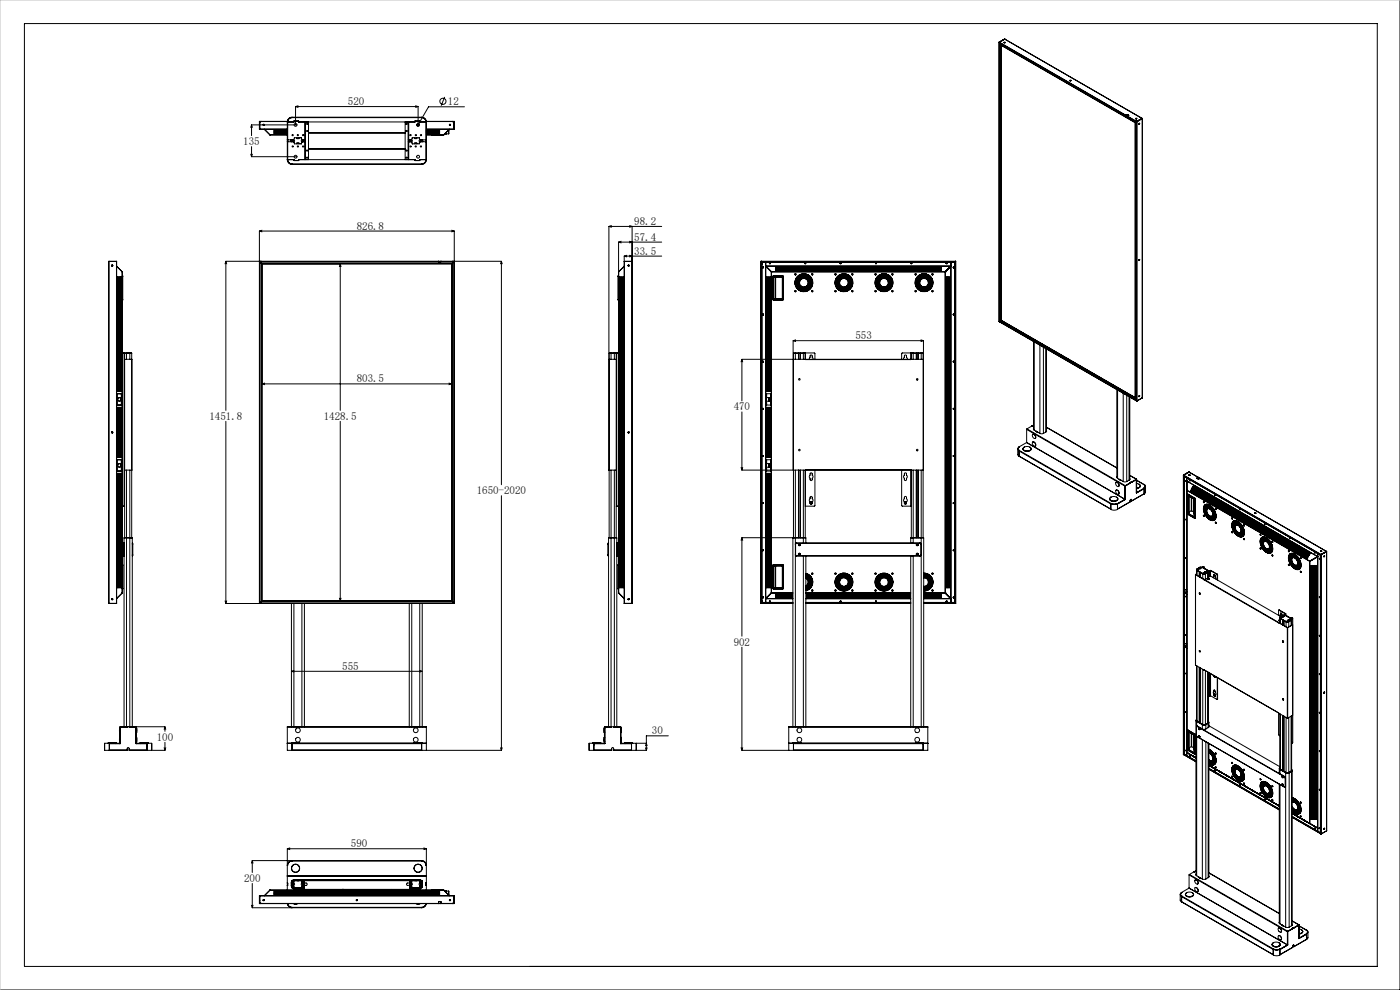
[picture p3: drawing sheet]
<svg xmlns="http://www.w3.org/2000/svg" width="297mm" height="210mm" viewBox="0 0 297 210" stroke-linecap="round" stroke-linejoin="round" font-family="sans-serif">
<defs><g id="words">
<g font-size="2.3">
<text x="73.8" y="22.3">520</text>
<text x="95" y="22.3">12</text>
<text x="51.6" y="30.8">135</text>
<text x="134.6" y="47.7">98.2</text>
<text x="75.7" y="48.7">826.8</text>
<text x="134.6" y="54">33.5</text>
<text x="134.6" y="51">57.4</text>
<text x="181.5" y="71.9">553</text>
<text x="75.7" y="81.1">803.5</text>
<text x="44.4" y="89.1">1451.8</text>
<text x="68.7" y="89.1">1428.5</text>
<text x="155.6" y="87">470</text>
<text x="101.1" y="104.8">1650-2020</text>
<text x="155.6" y="137">902</text>
<text x="72.6" y="142.1">555</text>
<text x="138.3" y="155.8">30</text>
<text x="33.2" y="157.1">100</text>
<text x="74.5" y="179.7">590</text>
<text x="51.8" y="187.1">200</text>
</g>
</g></defs>
<g fill="none" stroke="#000" stroke-width=".21">
<path d="M5.2 5h287v200h-287zM212 9h.1M212 9v59.2M212 9l29.1 16.8M212 8.9v.1M212 8.9h.1M212 8.9l29.2 16.9M212.2 9.3v.1M212.2 9.3l28.7 16.6M212.2 9.1v59.2M212.2 9.4l.1 .1M212.2 9v.1"/>
<path d="M212.3 9.5l28.6 16.5M212.3 9.5v58.5M212.5 8.7h.1M213 9l.2 .1zM213 9v.1M213 9h.1M213 9l.2 .1M213.1 8.3h.1M213.1 8.3l-1.1 .6M213.1 8.3l29.2 16.8M213.2 8.3h.1M213.2 8.3l-1.2 .6"/>
<path d="M227 17.1h.1M227 17.1h.2M297 0v210h-297M53.2 32.7h.3l-.1 .5zM53.4 26.5l.1 .5h-.3zM53.4 33.2h9.3M53.4 26.5v2.3M53.4 31.1v2.1M55 25.8v1.6M55.1 27.4h.1M55.1 25.8h.1M55.1 27.4h5.8"/>
<path d="M55.1 25.8h5.9M55.1 27.2h.1M55.1 26.5h.1M55.1 27.3h.1M55.1 26.2h.1M55.4 25.7l-.3 .1v1.6M55.8 26.5h.1M55.9 26.5h.1M55.9 26.5v.1M55.9 26.4v.2M56 26.5h.1M56.1 27.4l1.1 1.2"/>
<path d="M56.1 27.4l1.2 1.2M57.2 28.6h.1M57.3 28.6h-.1M57.3 28.6h.1M57.3 28.6h3.6M58.1 27.6h.2M58.1 27.9h.2M58.1 28.1h.2M58.1 28.4h.2M58.5 27.6h.1M58.5 27.9h.1M58.5 28.1h.1"/>
<path d="M58.5 28.4h.1M58.8 27.6h.2M58.8 27.9h.2M58.8 28.1h.2M58.8 28.4h.2M59.2 27.6h.1M59.2 27.9h.1M59.2 28.1h.1M59.2 28.4h.1M59.5 27.6h.2M59.5 27.9h.2M59.5 28.1h.2"/>
<path d="M59.5 28.4h.2M59.9 27.6h.1M59.9 27.9h.1M59.9 28.1h.1M59.9 28.4h.1M60.2 27.6h.2M60.2 27.9h.2M60.2 28.1h.2M60.2 28.4h.2M60.6 27.6h.1M60.6 27.9h.1M60.6 28.1h.1"/>
<path d="M60.6 28.4h.1M60.9 27.6h.1M60.9 28.1h.1M60.9 28.4h.1M60.9 30.1h.1M60.9 33.9h.1M60.9 25.9h.1M60.9 29.7h.1M60.9 29.7v.4M60.9 33.9l.3 .6 .7 .4M60.9 27.6v.1M60.9 28.3v.1"/>
<path d="M60.9 28.1v.1M60.9 27.9h.1M60.9 25.9v3.8M60.9 30.1v3.8M60.9 25.9h1.5v-.2h1v.2h24.6v-.2h1v.2h1.4M60.9 33.9h1.5M61 25.7l-5.9 .1M61 29.7v.4M61 25.8h.1M61 25.7h.1M61 29.7h1.3l.2 .2-.2 .2h-1.3M61 33.9h1.4v.2h1v-.2h1.3"/>
<path d="M61 25.9v8M61.7 29.7v.4M61.8 29.7v.4M61.8 34.8l-.5-.3-.3-.6 .3 .7 .6 .2M61.8 25l-.5 .3-.3 .6M61.8 34.8h.1M61.8 34.8h27.8M61.8 25h27.8M61.9 29.7v.4zM61.9 24.9l-.7 .3-.3 .7M61.9 24.9l-.6 .3-.3 .7M61.9 24.9l-.1 .1"/>
<path d="M61.9 24.9h.1M61.9 34.8v.1M61.9 34.9h27.5M61.9 24.9h27.5M62 29.7v.4M62.2 29.7v.4M62.2 29.7l.2-.5h1.5l.3 .5M62.2 30.1l.2 .4h1.5l.3-.4M62.3 25.9h.1M62.3 33.9h.1M62.7 22.6l.5-.1v.3zM62.7 22.6v3.9h-9.3"/>
<path d="M62.7 22.6h26M63 30.5v-.2h.4v.2M63 29.2v.2h.4v-.2M63.4 33.9h24.6M63.8 29.2l.1 .1M63.9 30.4l-.1 .1M64.2 29.7v.4M64.3 29.7h.1M64.3 30v.1M64.4 29.7h-.1v.3h.1M64.4 29.7v.4M64.5 29.7v.4"/>
<path d="M64.6 29.7v.4M64.7 29.7v.4M64.7 29.7h-.7l-.1 .2 .1 .2h.7M64.7 29.7h.1M64.7 30.1h.1M64.7 33.9h.1M64.7 30.1v3.8M64.8 25.9l-.1 3.8M64.8 29.7v.4M64.8 25.9v8M64.8 33.9h.1M64.8 25.9v3.8"/>
<path d="M64.8 30.1v3.8M65.4 25.9v8h-.6M65.4 31.5h20.5M65.4 28.2h20.5M65.4 31.6h20.5M65.4 28.1h20.5M85.9 25.9v8h.7M86.6 33.9h.1M86.6 25.9h.1M86.6 25.9l.1 3.8M86.6 25.9v8M86.7 29.7h.7l.1 .2-.1 .2h-.7"/>
<path d="M86.7 29.7v.4M86.7 33.9h1.3v.2h1v-.2h1.4M86.7 30.1v3.8M86.8 29.7v.4M86.9 29.7v.4M87 29.7h.1v.3h-.1M87 29.7v.4M87 29.7h.1M87 30v.1M87.4 29.2h1.5l.3 .9-.3 .4h-1.5l-.2-.8zM87.4 30.4l.2 .1M87.6 29.2l-.2 .1"/>
<path d="M88 29.2v.2h.4v-.2M88 30.5v-.2h.4v.2M88.2 22.5l.5 .1-.5 .2zM88.5 26.6l.3-.4-.1 .5zM88.7 26.2l.2 .2-.4 .4zM88.7 22.6v3.9M89 33.9h1.4M89.1 25.9h.1M89.1 33.9h.1M89.3 29.7v.4M89.4 24.9l.7 .3 .3 .7M89.4 24.9l.8 .3 .2 .7"/>
<path d="M89.4 24.9l.2 .1M89.4 24.9h.1M89.4 34.8v.1M89.5 29.7v.4zM89.6 34.8l.5-.3 .3-.6-.3 .7-.7 .2M89.6 25l.5 .3 .3 .6M89.6 34.8h-.2M89.6 29.7v.4M89.7 29.7v.4M90.4 29.7h-1.3l-.2 .2 .2 .2h1.3M90.4 33.9h.1M90.4 30.1h.1"/>
<path d="M90.4 25.9h.1M90.4 29.7h.1M90.4 25.9v8M90.4 25.7h.1M90.4 25.8h.1M90.4 29.7v.4M90.4 25.7h5.9M90.4 25.8h5.9M90.4 33.9l-.2 .6-.8 .4M90.4 27.6v.1M90.4 28.3v.1M90.4 27.8v.1"/>
<path d="M90.4 25.9v3.8M90.4 30.1v3.8M90.4 27.4h5.9M90.4 28.6h3.7M90.5 28.1l-.1 .1M90.5 27.6h-.1M90.5 27.9h-.1M90.5 28.4h-.1M90.7 27.6h.1M90.7 27.9h.1M90.7 28.1h.1M90.7 28.4h.1"/>
<path d="M91 27.6h.2M91 27.9h.2M91 28.1h.2M91 28.4h.2M91.4 27.6h.1M91.4 27.9h.1M91.4 28.1h.1M91.4 28.4h.1M91.6 28.7h.2M91.6 28.6v.1M91.7 27.6h.2M91.7 27.9h.2"/>
<path d="M91.7 28.1h.2M91.7 28.4h.2M91.8 28.7h.1M91.8 28.6v.1M91.8 28.7h1.9M92.1 27.6h.1M92.1 27.9h.1M92.1 28.1h.1M92.1 28.4h.1M92.4 27.6h.2M92.4 27.9h.2M92.4 28.1h.2"/>
<path d="M92.4 28.4h.2M92.8 27.6h.1M92.8 27.9h.1M92.8 28.1h.1M92.8 28.4h.1M93.1 27.6h.2M93.1 27.9h.2M93.1 28.1h.2M93.1 28.4h.2M93.7 28.7h.1M93.7 28.6v.1M93.8 28.7h-.1"/>
<path d="M93.8 28.6v.1M94.1 28.6h-3.7M94.1 28.6h.1M94.3 20.6l-.7 1.8M94.5 28.4h.1M94.5 28.3v.1M94.6 28.1v.3M94.6 28.4h-.1M94.7 28.3l-.1-.2v.3M94.7 28.3l-.1 .1M94.7 28.3h.1M94.7 28.1v.2"/>
<path d="M94.7 28.3v.1M94.7 28.1v.3M94.7 28.4h.5M95.1 27.6h.1M95.2 28.4h.1M95.2 27.6v.8M95.2 27.7h.1M95.2 27.7v.7M95.3 27.4l-1.2 1.2M95.3 27.4l-1.1 1.2M95.4 26.5h.1M95.5 26.4v.2"/>
<path d="M95.6 26.5h-.1M96 25.7l.3 .1M96.3 27.4h.1M96.3 27.3h.1M96.3 26.2h.1M96.3 27.2h.1M96.3 26.5h.1M96.3 25.8h.1M96.3 25.7v.1M96.3 25.7l.1 .1M96.3 25.8v1.6M96.4 27.4h-.1"/>
<path d="M96.4 25.8v1.6M98.5 22.7h-7.6l-2.4 4.1M238.8 24.5h.1M239.1 24.3l-.3 .2M239.1 24.3h.1M239.2 24.7h.1M239.2 24.3l.2 .1M239.2 24.3h.1M239.4 24.4v.1M239.4 24.5h.1M239.4 24.5l-.2 .2M239.4 24.4h.1"/>
<path d="M240.8 26l-28.4-16.4v58.3M240.9 26v58.5M240.9 26h.1M240.9 25.9h.1M241 25.2h.1M241 25.1v.1M241 25.7l.2 .1M241 25.1l.1 .1h-.1M241 25.7l-.1 59.2M241 25.7h.1M241.1 25.8h.1M241.1 25.8v59.2"/>
<path d="M241.2 25.8h.1M241.2 25.8h-.1M241.2 25.8v59.2M241.6 26.3h.1M241.6 25.5h.1M241.7 26.3h.1M241.7 26.2l-.1 .1M241.7 26.2v.1M242.3 25.1h.1M242.3 25.1v.1M242.3 25.1l-1.1 .7M242.3 25.2h.1"/>
<path d="M242.3 25.2l-1.1 .6M242.3 25.2v59.2M23.1 55.5h.1M23.1 55.5v72.5M23.1 55.4v.1M23.1 55.4h1.6M23.1 55.5h1.6M23.8 56.3h.1M23.8 56.2v.2M23.8 56.2h.1M23.8 56.4h.1M24.7 55.4v.1"/>
<path d="M24.7 55.5h.1M24.7 55.5v72.5M24.7 56.5l1.2 1.2M24.7 56.5l1.2 1.1M24.9 58.8v.1M24.9 59.1v.1M24.9 59.5v.1M24.9 59.8v.1M25.2 59.1v.1M25.2 58.8v.1M25.2 59.8v.1M25.2 59.5v.1"/>
<path d="M25.4 59.1v.1M25.4 58.8v.1M25.4 59.8v.1M25.4 59.5v.1M25.7 58.8v.1zM25.7 59.1v.1zM25.7 59.5v.1zM25.7 59.8v.1zM25.9 57.7v68.1M25.9 57.6v.1M25.9 57.7h.1M25.9 58.5h.1"/>
<path d="M25.9 58.6h.1M26 58.5v.1M26 58.6h.1M26 58.6v4.9M47.9 55.4l.2 .5h-.3zM47.9 55.4h58.5M47.9 55.4v31.7M55 49l.5-.1v.3zM55 49v79M55 49h41.4M55.1 55.5h.1M55.1 55.4l-.1 .1"/>
<path d="M55.1 55.5h41.2M55.4 55.4v72.6M55.4 55.7v.1M55.4 55.7h40.6M55.4 55.8l.1 .1M55.5 55.9h40.4M55.5 55.9v71.6M55.6 56h40.2v71.4h-40.2zM72.2 56l.1 .5h-.3zM72.2 56v31.1M93.5 55.4l-.4 .1M93.5 55.4h.1"/>
<path d="M95.9 48.9l.5 .1-.5 .2zM95.9 55.9v71.6M96 55.8l-.1 .1M96 55.7v.1M96 55.4v72.6M96.3 55.5v72.5M96.4 49v79M106.4 55.4l.1 .5h-.3zM106.4 55.4v47.4M129.2 48l.5-.1v.3zM129.2 48v51.7h1.5M129.2 48h11.2"/>
<path d="M131.1 58.6h.1M131.1 58.6v4.9M131.2 58.5l-.1 .1M131.2 58.5v.1M131.2 58.5h.1M131.2 58.6h.1M131.2 58.6v4.9M131.2 51.4l.5-.2v.3zM131.2 51.4v74.4M131.2 51.4h9.2M131.2 57.6h.1M131.2 57.7v68.1"/>
<path d="M131.2 57.6l.1 .1M131.5 59.8v.1M131.5 59.5v.1M131.5 59.1v.1M131.5 58.8v.1M131.7 59.8v.1M131.7 59.1v.1M131.7 59.5v.1M131.7 58.8v.1M132 59.8v.1M132 59.5v.1M132 59.1v.1"/>
<path d="M132 58.8v.1M132.2 59.8v.1M132.2 59.1v.1M132.2 59.5v.1M132.2 58.8v.1M132.4 54.3l.5-.1v.3zM132.4 54.3v73.7M132.4 54.3h8M132.4 55.5h1.7M132.4 56.5l-1.2 1.2M132.4 56.5l-1.2 1.1M132.5 55.5h.1"/>
<path d="M132.5 55.5h1.6M133.4 56.2v.2M133.4 56.4h.1M133.4 56.3h-.1M133.6 54.2l.5 .1-.5 .2zM133.6 51.2l.5 .2-.5 .1zM133.6 47.9l.5 .1-.5 .2zM134.1 55.5h.1M134.1 48v80M161.4 55.5h.1M161.4 55.5v72.5M161.4 55.4v.1"/>
<path d="M161.4 55.4h41.3M161.4 55.5h41.3M161.5 55.5h.1M161.5 55.4v.1M161.6 56h.1M161.6 55.9h.1M161.6 55.6h40.9M161.6 55.5v72.5M161.7 55.6v72.2M161.8 56.7v.1M161.8 56.7h.1M161.8 56.8h.1"/>
<path d="M161.9 56.8h.1M161.9 56.6l-.1 .1M161.9 56.7v.1M162.4 56.4l1.3 1.3M162.4 56.4v.1M162.4 56.4l.1 .1M162.4 56h.1M162.4 55.9h.1M162.4 56.4h39.3M162.4 55.6v72.2M162.4 56.4h.1M162.4 56.5l1.2 1.2"/>
<path d="M162.4 56.5h.1M162.5 56.5l1.2 1.1M162.5 56.5h.1M162.7 59.5v.1M162.7 59.8v.1M162.7 58.8v.1M162.7 59.1v.1M162.9 59.1v.1M162.9 59.5v.1M162.9 59.8v.1M162.9 58.8v.1M163.2 58.8v.1"/>
<path d="M163.2 59.5v.1M163.2 59.1v.1M163.2 59.8v.1M163.2 55.9h.2M163.2 55.9h.1M163.3 55.9h.1M163.4 55.9h.1M163.4 59.5v.1M163.4 58.8v.1M163.4 59.1v.1M163.4 59.8v.1M163.6 57.7h.1"/>
<path d="M163.6 57.7h36.9M163.6 57.7v68.1M163.7 57.7h.1M163.7 57.6v.1M163.7 57.6v68.2M163.7 57.7h36.8M164 58.6h.1M164 58.6v4.9M164.1 58.5l-.1 .1M164.1 58.5h.1M164.1 58.5h1.9M164.1 58.7l.1 .1"/>
<path d="M164.1 58.7v4.7M164.1 58.7h1.9M164.2 58.8v4.6M164.2 58.8h1.8M164.5 57.4h.1M164.5 57.2h.1M164.5 56.9h.1M164.5 56.7h.1M164.5 58.8v4.6M164.9 57.4h.1M164.9 57.2h.1M164.9 56.9h.1"/>
<path d="M164.9 56.7h.1M165.2 57.4h.1M165.2 57.2h.1M165.2 56.9h.1M165.2 56.7h.1M165.6 57.4h.1M165.6 57.2h.1M165.6 56.9h.1M165.6 56.7h.1M165.9 57.4h.1M165.9 57.2h.1M165.9 56.9h.1"/>
<path d="M165.9 56.7h.1M166 58.8v4.6M166 58.7v.1M166 58.7v4.7M166 58.5l.1 .1M166 58.5h.1M166 58.5l.2 .1M166.1 58.6h.1M166.1 58.6v4.9M166.2 58.6v4.9M166.3 57.4h.1M166.3 57.2h.1"/>
<path d="M166.3 56.9h.1M166.3 56.7h.1M166.6 57.4h.1M166.6 57.2h.1M166.6 56.9h.1M166.6 56.7h.1M167 57.4h.1M167 57.2h.1M167 56.9h.1M167 56.7h.1M167 56.9v.1M167.3 57.4h.1"/>
<path d="M167.3 57.2h.1M167.3 56.7h.1M167.3 56.9h.1M167.7 57.4h.1M167.7 57.2h.1M167.7 56.9h.1M167.7 56.7h.1M168 57.4h.1M168 57.2h.1M168 56.7h.1M168.1 56.9h-.1M168.1 56.7h-.1"/>
<path d="M168.4 57.4h.1M168.4 57.2h.1M168.4 56.9h.1M168.4 56.7h.1M168.7 59.7v.2M168.7 57.4h.1M168.7 57.2h.1M168.7 56.9h.1M168.7 56.7h.1M168.7 59.5v.1M168.8 59.5v.1M168.8 59.2v.2"/>
<path d="M168.8 59.6h.1M168.9 59.2l-.1 .2M168.9 59v.1M169 59l-.1 .1M169.1 59.9l-.2 .1M169.1 57.4h.1M169.1 57.2h.1M169.1 56.9h.1M169.1 56.7h.1M169.1 58.7l-.1 .2M169.2 59.5h-.1M169.3 58.9l.2 .1"/>
<path d="M169.3 58.5l-.1 .1M169.3 59.8h-.1M169.4 57.4h.1M169.4 57.2h.1M169.4 56.9h.1M169.4 56.7h.1M169.5 58.4l-.1 .1M169.6 59.5h.2M169.6 58.4l-.1 .2M169.7 59.7h-.2M169.8 57.4h.1M169.8 57.2h.1"/>
<path d="M169.8 56.9h.1M169.8 56.7h.1M169.8 58.2l-.2 .1M169.8 58.3l-.1 .1M169.9 58.3h.2M169.9 58.8l.2 .1M170.1 58.2h-.2M170.1 57.4h.1M170.1 57.2h.1M170.1 56.9h.1M170.1 56.7h.1M170.2 58.4l.2 .1"/>
<path d="M170.3 58.1h-.1M170.4 58.1h.2M170.5 58.6v.2M170.5 57.4h.1M170.5 57.2h.1M170.5 56.9h.1M170.5 56.7h.1M170.6 58.2h.1M170.6 58.9v.2M170.7 55.9h.1M170.7 58.1h.2M170.8 55.9h.1"/>
<path d="M170.8 58.6l.1 .2M170.8 57.4h.1M170.8 57.2h.1M170.8 56.9h.1M170.8 56.7h.1M170.9 58.9v.2M170.9 55.9h.1M170.9 58.2h-.2M171 58.2l.2 .1M171 58.2h.2M171.2 57.4h.1M171.2 57.2h.1"/>
<path d="M171.2 56.9h.1M171.2 56.7h.1M171.3 58.2l.1 .1M171.3 58.6v.2M171.3 58.9v.1M171.5 57.4h.1M171.5 57.2h.1M171.5 56.9h.1M171.5 56.7h.1M171.5 58.4l.2 .1M171.6 59.8l-.2 .1M171.7 58.8l-.1 .1"/>
<path d="M171.7 58.6l.1 .1M171.7 58.6v.1M171.7 58.5l.2 .1M171.9 57.4h.1M171.9 57.2h.1M171.9 56.9h.1M171.9 56.7h.1M171.9 58.8l.1 .1M171.9 58.7l.1 .2M172 59.5l-.1 .1M172.1 59v.2M172.1 59l.1 .1"/>
<path d="M172.2 59.8l-.2 .1M172.2 57.4h.1M172.2 57.2h.1M172.2 56.9h.1M172.2 56.7h.1M172.2 59.2l.1 .2M172.3 59.8v.1M172.3 59.5l.1 .1M172.4 59.7v.2M172.6 57.4h.1M172.6 57.2h.1M172.6 56.9h.1"/>
<path d="M172.6 56.7h.1M172.9 57.4h.1M172.9 57.2h.1M172.9 56.9h.1M172.9 56.7h.1M173.3 57.4h.1M173.3 57.2h.1M173.3 56.9h.1M173.3 56.7h.1M173.6 57.4h.1M173.6 57.2h.1M173.6 56.9h.1"/>
<path d="M173.6 56.7h.1M174 57.4h.1M174 57.2h.1M174 56.9h.1M174 56.7h.1M174.3 57.4h.1M174.3 57.2h.1M174.3 56.9h.1M174.3 56.7h.1M174.7 57.4h.1M174.7 57.2h.1M174.7 56.9h.1"/>
<path d="M174.7 56.7h.1M175 57.4h.1M175 57.2h.1M175 56.9h.1M175 56.7h.1M175.4 57.4h.1M175.4 57.2h.1M175.4 56.9h.1M175.4 56.7h.1M175.7 57.4h.1M175.7 57.2h.1M175.7 56.9h.1"/>
<path d="M175.7 56.7h.1M176.1 57.4h.1M176.1 57.2h.1M176.1 56.9h.1M176.1 56.7h.1M176.4 57.4h.1M176.4 57.2h.1M176.4 56.9h.1M176.4 56.7h.1M176.8 57.4h.1M176.8 57.2h.1M176.8 56.9h.1"/>
<path d="M176.8 56.7h.1M177.1 57.4h.1M177.1 57.2h.1M177.1 56.9h.1M177.1 56.7h.1M177.2 59.7v.2M177.2 59.5v.1M177.3 59.5v.1M177.3 59.2v.2M177.4 59.2l-.1 .2M177.4 59v.1M177.5 57.4h.1"/>
<path d="M177.5 57.2h.1M177.5 56.9h.1M177.5 56.7h.1M177.5 56.9v.1M177.5 59l-.1 .1M177.6 59.9l-.2 .1M177.6 56.7h.1M177.6 58.7l-.1 .2M177.7 59.5h-.1M177.8 58.9l.2 .1M177.8 57.4h.1M177.8 57.2h.1"/>
<path d="M177.8 56.9h.1M177.8 56.7h.1M177.8 58.5l-.1 .1M177.8 59.8h-.1M178 58.4l-.1 .1M178.1 59.5h.2M178.1 58.4l-.1 .2M178.2 57.4h.1M178.2 57.2h.1M178.2 56.9h.1M178.2 56.7h.1M178.2 59.7h-.2"/>
<path d="M178.2 55.9h.1M178.3 55.9h.1M178.3 58.2l-.2 .1M178.3 58.3l-.1 .1M178.4 55.9h.1M178.4 58.3h.2M178.4 58.8l.2 .1M178.5 57.4h.1M178.5 57.2h.1M178.5 56.9h.1M178.5 56.7h.1M178.6 58.2h-.2"/>
<path d="M178.7 58.4l.2 .1M178.8 58.1h-.1M178.9 57.4h.1M178.9 57.2h.1M178.9 56.9h.1M178.9 56.7h.1M178.9 58.1h.2M179 58.6v.2M179.1 58.2h.1M179.1 58.9v.2M179.2 57.4h.1M179.2 57.2h.1"/>
<path d="M179.2 56.9h.1M179.2 56.7h.1M179.2 58.1h.2M179.3 58.6l.1 .2M179.4 58.9v.2M179.4 58.2h-.2M179.5 58.2l.2 .1M179.5 58.2h.2M179.6 57.4h.1M179.6 57.2h.1M179.6 56.9h.1M179.6 56.7h.1"/>
<path d="M179.8 58.2l.1 .1M179.8 58.6v.2M179.8 58.9v.1M179.9 57.4h.1M179.9 57.2h.1M179.9 56.9h.1M179.9 56.7h.1M180 58.4l.2 .1M180.1 59.8l-.2 .1M180.2 58.8l-.1 .1M180.2 58.6l.1 .1M180.2 58.6v.1"/>
<path d="M180.2 58.5l.2 .1M180.3 57.4h.1M180.3 57.2h.1M180.3 56.9h.1M180.3 56.7h.1M180.4 58.8l.1 .1M180.4 58.7l.1 .2M180.5 59.5l-.1 .1M180.6 57.4h.1M180.6 57.2h.1M180.6 56.9h.1M180.6 56.7h.1"/>
<path d="M180.7 59.8l-.2 .1M180.7 59.1l-.1-.1v.2M180.7 59.2l.1 .2M180.8 59.8v.1M180.8 59.5l.1 .1M180.9 59.7v.2M181 57.4h.1M181 57.2h.1M181 56.9h.1M181 56.7h.1M181.3 57.4h.1M181.3 57.2h.1"/>
<path d="M181.3 56.9h.1M181.3 56.7h.1M181.7 57.4h.1M181.7 57.2h.1M181.7 56.9h.1M181.7 56.7h.1M182 57.4h.1M182 57.2h.1M182 56.9h.1M182 56.7h.1M182.4 57.4h.1M182.4 57.2h.1"/>
<path d="M182.4 56.9h.1M182.4 56.7h.1M182.7 57.4h.1M182.7 57.2h.1M182.7 56.9h.1M182.7 56.7h.1M183.1 57.4h.1M183.1 57.2h.1M183.1 56.9h.1M183.1 56.7h.1M183.4 57.4h.1M183.4 57.2h.1"/>
<path d="M183.4 56.9h.1M183.4 56.7h.1M183.8 57.4h.1M183.8 57.2h.1M183.8 56.9h.1M183.8 56.7h.1M184.1 57.4h.1M184.1 57.2h.1M184.1 56.9h.1M184.1 56.7h.1M184.5 57.4h.1M184.5 57.2h.1"/>
<path d="M184.5 56.9h.1M184.5 56.7h.1M184.8 57.4h.1M184.8 57.2h.1M184.8 56.9h.1M184.8 56.7h.1M185.2 57.4h.1M185.2 57.2h.1M185.2 56.9h.1M185.2 56.7h.1M185.5 57.4h.1M185.5 57.2h.1"/>
<path d="M185.5 56.9h.1M185.5 56.7h.1M185.7 59.7v.2M185.7 59.5v.1M185.7 55.9h.1M185.7 59.7l.1 .2M185.8 55.9h.1M185.8 59.5l-.1 .2M185.8 59.2v.2M185.9 57.4h.1M185.9 57.2h.1M185.9 56.9h.1"/>
<path d="M185.9 56.7h.1M185.9 55.9h.1M185.9 59.3l-.1 .1M185.9 59v.1M186.1 59.8h-.2M186.1 58.7l-.1 .2M186.2 57.4h.1M186.2 57.2h.1M186.2 56.9h.1M186.2 56.7h.1M186.3 58.5l-.1 .1M186.4 58.6l-.1 .1"/>
<path d="M186.4 58.8l.2 .1M186.4 59.6l-.1 .1M186.5 59.2h.1M186.5 59.6h.2M186.5 58.4l-.1 .1M186.6 57.4h.1M186.6 57.2h.1M186.6 56.7h.1M186.6 58.4l-.2 .1M186.6 56.9v.1M186.6 59.9h-.1M186.7 58.4h.1"/>
<path d="M186.7 56.9h-.1M186.7 56.7h.1M186.7 58.9l.2 .1M186.7 59.2l.2 .1M186.8 58.2l-.2 .1M186.9 57.4h.1M186.9 57.2h.1M186.9 56.9h.1M186.9 56.7h.1M187.1 58.2h-.2M187.2 58.7l.1 .1M187.3 57.4h.1"/>
<path d="M187.3 57.2h.1M187.3 56.9h.1M187.3 56.7h.1M187.3 58.1h-.1M187.4 58.2l-.1 .1M187.4 58.4l.1 .1M187.4 56.7h-.1M187.4 58.9l.1 .2M187.4 58.1h.2M187.6 58.6v.1M187.6 57.4h.1M187.6 57.2h.1"/>
<path d="M187.6 56.9h.1M187.6 56.7h.1M187.6 58.1l-.2 .1M187.7 58.9v.2M187.7 58.1l.2 .1M187.7 58.1h.2M188 57.4h.1M188 57.2h.1M188 56.9h.1M188 56.7h.1M188 58.2h.2M188 58.4l.1 .1"/>
<path d="M188.1 58.7v.2M188.3 58.2l.1 .1M188.3 57.4h.1M188.3 57.2h.1M188.3 56.9h.1M188.3 56.7h.1M188.4 59v.2M188.5 58.7l-.1 .2M188.5 58.5h.1M188.5 58.4l.2 .1M188.6 59.6l-.2 .1M188.6 59.9l-.2 .1"/>
<path d="M188.7 57.4h.1M188.7 57.2h.1M188.7 56.9h.1M188.7 56.7h.1M188.7 58.6l.1 .1M188.7 59.5l-.1 .1M188.7 58.5l.2 .1M188.9 59.8l-.2 .1M188.9 58.8v.1M188.9 59.1v.2M188.9 58.7l.1 .2M189 57.4h.1"/>
<path d="M189 57.2h.1M189 56.9h.1M189 56.7h.1M189.1 59.6l-.2 .1M189.1 59l.1 .1M189.2 59.5l.1 .2M189.2 59.2l.1 .2M189.3 60l-.1 .1M189.3 59.5l.1 .1M189.3 59.7v.2M189.4 57.4h.1M189.4 57.2h.1"/>
<path d="M189.4 56.9h.1M189.4 56.7h.1M189.4 59.7v.2M189.7 57.4h.1M189.7 57.2h.1M189.7 56.9h.1M189.7 56.7h.1M190.1 57.4h.1M190.1 57.2h.1M190.1 56.9h.1M190.1 56.7h.1M190.4 57.4h.1"/>
<path d="M190.4 57.2h.1M190.4 56.9h.1M190.4 56.7h.1M190.8 57.4h.1M190.8 57.2h.1M190.8 56.9h.1M190.8 56.7h.1M191.1 57.4h.1M191.1 57.2h.1M191.1 56.9h.1M191.1 56.7h.1M191.5 57.4h.1"/>
<path d="M191.5 57.2h.1M191.5 56.9h.1M191.5 56.7h.1M191.8 57.4h.1M191.8 57.2h.1M191.8 56.9h.1M191.8 56.7h.1M192.2 57.4h.1M192.2 57.2h.1M192.2 56.9h.1M192.2 56.7h.1M192.5 57.4h.1"/>
<path d="M192.5 57.2h.1M192.5 56.9h.1M192.5 56.7h.1M192.9 57.4h.1M192.9 57.2h.1M192.9 56.9h.1M192.9 56.7h.1M193.2 57.4h.1M193.2 57.2h.1M193.2 56.9h.1M193.2 56.7h.1M193.2 55.9h.1"/>
<path d="M193.3 55.9h.1M193.4 55.9h.1M193.6 57.4h.1M193.6 57.2h.1M193.6 56.9h.1M193.6 56.7h.1M193.9 57.4h.1M193.9 57.2h.1M193.9 56.9h.1M193.9 56.7h.1M194.2 59.7v.2M194.2 59.5v.1"/>
<path d="M194.2 59.7l.1 .2M194.3 57.4h.1M194.3 57.2h.1M194.3 56.9h.1M194.3 56.7h.1M194.3 59.5l-.1 .2M194.3 59.2v.2M194.4 59.3l-.1 .1M194.4 59v.1M194.6 59.8h-.2M194.6 57.4h.1M194.6 57.2h.1"/>
<path d="M194.6 56.9h.1M194.6 56.7h.1M194.6 58.7l-.1 .2M194.8 58.5l-.1 .1M194.9 58.6l-.1 .1M194.9 58.8l.2 .1M194.9 59.6l-.1 .1M194.9 58.5l.1-.1-.1 .1M195 57.4h.1M195 57.2h.1M195 56.9h.1M195 56.7h.1"/>
<path d="M195 59.2h.1M195 59.6h.2M195.1 59.9h-.1M195.2 58.4h.1M195.2 58.9l.2 .1M195.2 59.2l.2 .1M195.3 58.2l-.2 .1M195.3 57.4h.1M195.3 57.2h.1M195.3 56.9h.1M195.3 56.7h.1M195.6 58.2h-.2"/>
<path d="M195.7 57.4h.1M195.7 57.2h.1M195.7 56.9h.1M195.7 56.7h.1M195.7 58.7l.1 .1M195.8 58.1h-.1M195.9 58.2l-.1 .1M195.9 58.4l.1 .1M195.9 58.9l.1 .2M195.9 58.1h.2M196 57.4h.1M196 57.2h.1"/>
<path d="M196 56.9h.1M196 56.7h.1M196.1 56.7h.1M196.1 56.9v.1M196.1 58.6v.1M196.1 58.1l-.2 .1M196.2 58.9v.2M196.2 58.1l.2 .1M196.2 58.1h.2M196.4 57.4h.1M196.4 57.2h.1M196.4 56.9h.1"/>
<path d="M196.4 56.7h.1M196.5 58.2h.2M196.5 58.4l.1 .1M196.6 58.7v.2M196.7 57.4h.1M196.7 57.2h.1M196.7 56.9h.1M196.7 56.7h.1M196.8 58.2l.1 .1M196.8 56.7h.1M196.8 56.9v.1M196.9 59v.2"/>
<path d="M197 58.7l-.1 .2M197 58.5h.1M197 58.4l.2 .1M197.1 59.6l-.2 .1M197.1 57.4h.1M197.1 57.2h.1M197.1 56.9h.1M197.1 56.7h.1M197.1 59.9l-.2 .1M197.1 56.9v.1M197.2 58.6l.1 .1M197.2 59.5l-.1 .1"/>
<path d="M197.2 58.5l.2 .1M197.4 59.8l-.2 .1M197.4 58.8v.1M197.4 57.4h.1M197.4 57.2h.1M197.4 56.9h.1M197.4 56.7h.1M197.4 59.1v.2M197.4 58.7l.1 .2M197.5 59.6l-.1 .1M197.6 59l.1 .1M197.7 59.5l.1 .2"/>
<path d="M197.7 59.2l.1 .2M197.8 57.4h.1M197.8 57.2h.1M197.8 56.9h.1M197.8 56.7h.1M197.8 59.5l.1 .1M197.8 59.7v.2M197.9 59.7v.2M198.1 57.4h.1M198.1 57.2h.1M198.1 56.9h.1M198.1 56.7h.1"/>
<path d="M198.5 57.4h.1M198.5 57.2h.1M198.5 56.9h.1M198.5 56.7h.1M198.8 57.4h.1M198.8 57.2h.1M198.8 56.9h.1M198.8 56.7h.1M199.2 57.4h.1M199.2 57.2h.1M199.2 56.9h.1M199.2 56.7h.1"/>
<path d="M199.5 57.4h.1M199.5 57.2h.1M199.5 56.9h.1M199.5 56.7h.1M200.5 57.7h.1M200.5 57.6v.1M200.5 57.6v68.2M200.5 57.7v68.1M200.7 55.9h.1M200.7 59.1l.1 .1M200.7 59.5h.1M200.7 58.8h.1"/>
<path d="M200.7 59.8l.1 .1M200.8 55.9h.1M200.8 59.2h-.1M200.8 59.5l-.1 .1M200.8 58.8l-.1 .1M200.8 59.9h-.1M200.9 55.9h.1M201 59.8v.1M201 58.8v.1M201 59.1v.1M201 59.5v.1M201.2 58.8v.1"/>
<path d="M201.2 59.1v.1M201.2 59.5v.1M201.2 59.8v.1M201.5 59.5v.1M201.5 58.8v.1M201.5 59.1v.1M201.5 59.8v.1M201.6 56.5h.1M201.7 56.4v.1M201.7 56h.1M201.7 55.9h.1M201.7 55.6v72.2"/>
<path d="M201.7 56.4h.1M201.7 56.4l-1.2 1.3M201.8 56.4l-1.3 1.3M202.3 56.7v.1M202.3 56.7h.1M202.3 56.8h.1M202.3 56.6v.1M202.4 55.6l.1 .1M202.5 56h.1M202.5 55.9h.1M202.5 55.5v72.5M202.7 55.4v.1"/>
<path d="M202.7 55.5v72.5M202.7 55.5h.1M241.6 55.2h.1M241.7 55.2h.1M241.7 55.1l-.1 .1M241.7 55.1v.1M24.9 73.5h.1M24.9 72.8h.1M24.9 66.5h.1M24.9 68.6h.1M24.9 73.6h.1M24.9 60.2v.1"/>
<path d="M24.9 60.5v.1M24.9 61.2v.1M24.9 60.9v.1M24.9 61.6v.1M24.9 62.3v.1M24.9 61.9v.1M24.9 63v.1M24.9 62.6v.1M24.9 63.7v.1M24.9 63.3v.1M24.9 64.4v.1M24.9 65.1v.1"/>
<path d="M24.9 65.4v.1M24.9 64.7v.1M24.9 65.8v.1M24.9 66.1v.1M24.9 66.5v.1M24.9 66.8v.1M24.9 67.2v.1M24.9 67.5l.1 .1M24.9 67.9v.1M24.9 69.3v.1M24.9 68.9v.1M24.9 70v.1"/>
<path d="M24.9 69.6v.1M24.9 70.7v.1M24.9 71v.1M24.9 70.3v.1M24.9 71.4v.1M24.9 71.7v.1M24.9 72.1v.1M24.9 72.4v.1M24.9 73.1l.1 .1M24.9 74.2v.1M24.9 73.8v.1M24.9 74.9v.1"/>
<path d="M24.9 74.5v.1M24.9 75.6v.1M24.9 75.2v.1M24.9 75.9v.1M24.9 76.3v.1M24.9 77v.1M24.9 76.6v.1M24.9 77.3v.1M24.9 78v.1M24.9 77.7v.1M24.9 78.4v.1M24.9 79.1v.1"/>
<path d="M24.9 79.8v.1M24.9 79.4v.1M25 78.7l-.1 .1M25 68.2l-.1 .1M25 64l-.1 .1M25 68.6l-.1 .1M25 72.8l-.1 .1M25 73.5l-.1 .1M25.2 73.5h.1M25.2 75.3h.1M25.2 76h.1M25.2 66.5h.1"/>
<path d="M25.2 64v.1M25.2 68.2h.1M25.2 73.6h.1M25.2 73.5v.1M25.2 73.2h.1M25.2 78v.1zM25.2 75.6v.1zM25.2 77.7v.1zM25.2 78h.1M25.2 73.1v.1zM25.2 68.6h.1M25.2 72.8h.1"/>
<path d="M25.2 68.2v.1zM25.2 60.2v.1M25.2 60.5v.1M25.2 61.2v.1M25.2 60.9v.1M25.2 61.9v.1M25.2 61.6v.1M25.2 62.3v.1M25.2 63v.1M25.2 62.6v.1M25.2 63.7v.1M25.2 63.3v.1"/>
<path d="M25.2 64.4v.1M25.2 65.4v.1M25.2 64.7v.1M25.2 65.1v.1M25.2 66.1v.1M25.2 65.8v.1M25.2 66.5v.1M25.2 66.8v.1M25.2 67.9v.1M25.2 67.5v.1M25.2 67.2v.1M25.2 69.3v.1"/>
<path d="M25.2 68.9v.1M25.2 70v.1M25.2 69.6v.1M25.2 71v.1M25.2 70.7v.1M25.2 70.3v.1M25.2 71.7v.1M25.2 71.4v.1M25.2 72.1v.1M25.2 72.4v.1M25.2 74.2v.1M25.2 73.8v.1"/>
<path d="M25.2 74.5v.1M25.2 74.9v.1M25.2 75.2v.1M25.2 76.3v.1M25.2 76.6v.1M25.2 77v.1M25.2 77.3v.1M25.2 78.4v.1M25.2 78.7v.1M25.2 79.4v.1M25.2 79.1v.1M25.2 79.8v.1"/>
<path d="M25.2 77.4h.1M25.2 68.6v.1M25.4 76h.1M25.4 72.8h.1M25.4 66.5h.1M25.4 68.6h.1M25.4 64v.1M25.4 68.2v.1M25.4 60.5v.1M25.4 60.2v.1M25.4 60.9v.1M25.4 61.2v.1"/>
<path d="M25.4 61.6v.1M25.4 62.3v.1M25.4 61.9v.1M25.4 62.6v.1M25.4 63v.1M25.4 63.7v.1M25.4 63.3v.1M25.4 64.4v.1M25.4 64.7v.1M25.4 65.1v.1M25.4 65.4v.1M25.4 65.8v.1"/>
<path d="M25.4 66.1v.1M25.4 66.5v.1M25.4 66.8v.1M25.4 67.2v.1M25.4 67.5v.1M25.4 67.9v.1M25.4 68.9v.1M25.4 69.3v.1M25.4 70v.1M25.4 69.6v.1M25.4 70.7v.1M25.4 71v.1"/>
<path d="M25.4 70.3v.1M25.4 71.4v.1M25.4 71.7v.1M25.4 72.4v.1M25.4 72.1v.1M25.4 73.1v.1M25.4 73.5v.1M25.4 73.8v.1M25.4 74.2v.1M25.4 74.5v.1M25.4 74.9v.1M25.4 75.2v.1"/>
<path d="M25.4 75.6v.1M25.4 76.3v.1M25.4 75.9l.1 .1M25.4 77.3v.1M25.4 76.6v.1M25.4 77v.1M25.4 78v.1M25.4 77.7v.1M25.4 78.7v.1M25.4 78.4v.1M25.4 79.8v.1M25.4 79.4v.1"/>
<path d="M25.4 79.1v.1M25.5 68.6l-.1 .1M25.5 72.8l-.1 .1M25.5 76h-.1M25.6 76h.1M25.7 77h.1M25.7 76h.1M25.7 63.7v.1M25.7 64.4v.1M25.7 64v.1M25.7 64.7v.1M25.7 65.4v.1"/>
<path d="M25.7 65.1v.1M25.7 66.1v.1M25.7 65.8v.1M25.7 66.5v.1M25.7 66.8v.1M25.7 67.2v.1M25.7 67.5v.1M25.7 67.9v.1M25.7 68.6v.1M25.7 68.2v.1M25.7 69.3v.1M25.7 68.9v.1"/>
<path d="M25.7 69.6v.1M25.7 70v.1M25.7 70.3v.1M25.7 71v.1M25.7 70.7v.1M25.7 71.4v.1M25.7 71.7v.1M25.7 72.4v.1M25.7 72.1v.1M25.7 72.8v.1M25.7 73.1v.1M25.7 74.2v.1"/>
<path d="M25.7 73.8v.1M25.7 73.5v.1M25.7 74.5v.1M25.7 74.9v.1M25.7 75.2v.1M25.7 75.6v.1M25.7 76.3v.1M25.7 75.9v.1M25.7 77.3v.1M25.7 76.6v.1M25.7 77.7v.1M25.7 78v.1"/>
<path d="M25.7 78.7v.1M25.7 78.4v.1M25.7 79.8v.1M25.7 79.4v.1M25.7 79.1v.1M25.7 60.2v.1zM25.7 60.5v.1zM25.7 60.9v.1zM25.7 61.2v.1zM25.7 61.9v.1zM25.7 62.3v.1zM25.7 61.6v.1z"/>
<path d="M25.7 63v.1zM25.7 62.6v.1zM25.7 63.3v.1zM25.7 77v.1M25.9 74.9h.1M25.9 63.5h.1M25.9 63.7h.1M26 63.5v.2M26 63.5h.1M26 74.9h.1M26.3 74.9l-.4 .1M26.3 74.9h.1"/>
<path d="M26.3 74.9v32.5M26.4 76.2h1.6v23.5h-1.6M26.4 74.9h1.5M26.4 74.9v39.2M26.4 74.9h.4M26.8 74.9h.2M26.8 74.9v1.3M27 74.9h.4M27 74.9h.1M27.4 74.9h.1M27.5 74.9h.4v39.2M27.5 74.9v1.3"/>
<path d="M129.2 76.2h1.5M129.2 74.9h1.5M129.6 74.9h-.4v39.2M129.6 74.9h.2M129.6 74.9v1.3M129.8 74.9h.4M129.8 74.9h.1M130.2 74.9h.1M130.3 74.9h.4M130.3 74.9v1.3M130.7 74.9v39.2M130.7 74.9h.1"/>
<path d="M130.8 74.9l.4 .1M130.8 74.9v32.5M131.1 74.9h.1M131.1 63.5l.1 .2M131.1 63.5h.1M131.2 63.5v.2M131.2 63.5h.1M131.2 63.7h.1M131.5 76h.1M131.5 62h.1M131.5 77h.1M131.5 79.8v.1"/>
<path d="M131.5 79.4v.1M131.5 79.1v.1M131.5 78.4v.1M131.5 78.7v.1M131.5 77.3v.1M131.5 78v.1M131.5 77.7v.1M131.5 76.6v.1M131.5 77v.1M131.5 75.9v.1M131.5 76.3v.1M131.5 75.6v.1"/>
<path d="M131.5 75.2v.1M131.5 74.2v.1M131.5 74.9v.1M131.5 74.5v.1M131.5 73.5v.1M131.5 73.8v.1M131.5 73.1v.1M131.5 72.8v.1M131.5 72.1v.1M131.5 72.4v.1M131.5 71.7v.1M131.5 71.4v.1"/>
<path d="M131.5 71v.1M131.5 70.7v.1M131.5 70.3v.1M131.5 69.6v.1M131.5 70v.1M131.5 68.6v.1M131.5 68.9v.1M131.5 69.3v.1M131.5 67.9v.1M131.5 68.2v.1M131.5 67.2v.1M131.5 67.5v.1"/>
<path d="M131.5 66.5v.1M131.5 66.8v.1M131.5 65.8v.1M131.5 66.1v.1M131.5 65.4v.1M131.5 64.7v.1M131.5 65.1v.1M131.5 64.4v.1M131.5 64v.1M131.5 63.7v.1M131.5 63.3v.1M131.5 63v.1"/>
<path d="M131.5 62.3v.1M131.5 62.6v.1M131.5 61.9v.1M131.5 61.6v.1M131.5 61.2v.1M131.5 60.9v.1M131.5 60.2v.1M131.5 60.5v.1M131.7 76h.1M131.7 62h.1M131.7 72.8h.1M131.7 73.2h.1"/>
<path d="M131.7 66.5h.1M131.7 65.9h.1M131.7 79.8v.1M131.7 79.4v.1M131.7 79.1v.1M131.7 78.4v.1M131.7 78.7v.1M131.7 77.3v.1M131.7 78v.1M131.7 77.7v.1M131.7 76.6v.1M131.7 77v.1"/>
<path d="M131.7 75.9v.1M131.7 76.3v.1M131.7 75.6v.1M131.7 75.2v.1M131.7 74.5v.1M131.7 74.9v.1M131.7 74.2v.1M131.7 73.5v.1M131.7 73.8v.1M131.7 72.8v.1M131.7 73.1v.1M131.7 71.7v.1"/>
<path d="M131.7 72.1v.1M131.7 72.4v.1M131.7 71v.1M131.7 71.4v.1M131.7 70.3v.1M131.7 70.7v.1M131.7 70v.1M131.7 69.6v.1M131.7 68.6v.1M131.7 68.9v.1M131.7 69.3v.1M131.7 67.9v.1"/>
<path d="M131.7 68.2v.1M131.7 67.5v.1M131.7 67.2v.1M131.7 66.8v.1M131.7 66.5v.1M131.7 65.4v.1M131.7 65.8v.1M131.7 66.1v.1M131.7 65.1v.1M131.7 64.7v.1M131.7 64v.1M131.7 64.4v.1"/>
<path d="M131.7 63.3v.1M131.7 63.7v.1M131.7 63v.1M131.7 62.6v.1M131.7 62.3v.1M131.7 61.6v.1M131.7 61.9v.1M131.7 60.9v.1M131.7 61.2v.1M131.7 60.5v.1M131.7 60.2v.1M131.9 73.5h.1"/>
<path d="M131.9 62h.1M131.9 72.8h.1M132 76h.1M132 77.4h.1M132 73.1v.1zM132 78v.1zM132 77.7v.1zM132 75.6v.1zM132 72.8v.1zM132 72.1v.1zM132 70.3v.1zM132 68.6v.1z"/>
<path d="M132 67.5v.1zM132 73.2h.1M132 66.5v.1M132 60.2v.1M132 60.5v.1M132 77.3v.1M132 79.8v.1M132 79.4v.1M132 79.1v.1M132 78.4v.1M132 78.7v.1M132 76.6v.1"/>
<path d="M132 77v.1M132 76.3v.1M132 75.2v.1M132 74.9v.1M132 74.5v.1M132 74.2v.1M132 73.8v.1M132 71.4v.1v-.1M132 71v.1M132 69.6v.1M132 70v.1M132 68.9v.1"/>
<path d="M132 69.3v.1M132 67.9v.1v-.1M132 68.2v.1M132 66.8v.1M132 65.4v.1M132 66.1v.1M132 65.8v.1M132 64.7v.1M132 65.1v.1M132 64v.1M132 64.4v.1M132 63.3v.1"/>
<path d="M132 63v.1M132 63.7v.1M132 62.3v.1M132 62.6v.1M132 61.6v.1M132 61.9v.1M132 61.2v.1M132 60.9v.1M132 75.3h.1M132 78h.1M132 73.6v-.1v.1M132 72.5v-.1v.1"/>
<path d="M132 71.7v.1M132 70.8v-.1v.1M132 67.3v-.1v.1M132 73.6h.1M132 71.8h.1M132 73.1v.1M132 66.9h.1M132 71.7h.1M132 76h-.1M132.2 63.7h.1M132.2 73.5h.1M132.2 71.7h.1"/>
<path d="M132.2 63.4h.1M132.2 71.8h.1M132.2 65.9h.1M132.2 79.8v.1M132.2 79.1v.1M132.2 79.4v.1M132.2 78.4v.1M132.2 78v.1M132.2 77.7v.1M132.2 77.3v.1M132.2 77v.1M132.2 76.6v.1"/>
<path d="M132.2 75.9v.1M132.2 76.3v.1M132.2 75.6v.1M132.2 75.2v.1M132.2 74.9v.1M132.2 74.2v.1M132.2 74.5v.1M132.2 73.5v.1M132.2 73.8v.1M132.2 72.8v.1M132.2 73.1v.1M132.2 72.4v.1"/>
<path d="M132.2 72.1v.1M132.2 71.4v.1M132.2 71v.1M132.2 70.3v.1M132.2 70.7v.1M132.2 69.6v.1M132.2 70v.1M132.2 68.6v.1M132.2 69.3v.1M132.2 68.9v.1M132.2 67.9v.1M132.2 68.2v.1"/>
<path d="M132.2 67.2v.1M132.2 67.5v.1M132.2 66.5v.1M132.2 66.8v.1M132.2 65.4v.1M132.2 66.1v.1M132.2 65.8v.1M132.2 64.7v.1M132.2 65.1v.1M132.2 64.4v.1M132.2 64v.1M132.2 63.7v.1"/>
<path d="M132.2 63.3v.1M132.2 63v.1M132.2 62.6v.1M132.2 62.3v.1M132.2 61.6v.1M132.2 61.9v.1M132.2 61.2v.1M132.2 60.9v.1M132.2 60.5v.1M132.2 60.2v.1M132.2 78.7v.1M132.2 71.7v.1"/>
<path d="M157.4 76.2l.1 .5h-.3zM157.4 76.2v8.8M161.8 66.7v.1M161.8 76.7v.1M161.8 76.7h.1M161.8 66.7h.1M161.8 66.8h.1M161.8 76.8h.1M161.9 66.8h.1M161.9 76.8h.1M161.9 66.6l-.1 .1M161.9 76.6l-.1 .1"/>
<path d="M161.9 66.7v.1M161.9 76.7v.1M162.7 79.4v.1M162.7 70v.1M162.7 63v.1M162.7 70.7v.1M162.7 68.6v.1M162.7 74.2v.1M162.7 72.4v.1M162.7 69.3v.1M162.7 79.8v.1M162.7 68.9v.1"/>
<path d="M162.7 69.6v.1M162.7 60.2v.1M162.7 73.5v.1M162.7 68.2v.1M162.7 62.6v.1M162.7 61.2v.1M162.7 64.4v.1M162.7 78.7v.1M162.7 67.5v.1M162.7 63.7v.1M162.7 61.6v.1M162.7 71v.1"/>
<path d="M162.7 71.7v.1M162.7 71.4v.1M162.7 60.9v.1M162.7 72.8v.1M162.7 73.8v.1M162.7 76.3v.1M162.7 75.6v.1M162.7 65.8v.1M162.7 72.1v.1M162.7 79.1v.1M162.7 78.4v.1M162.7 65.4v.1"/>
<path d="M162.7 67.2v.1M162.7 64v.1M162.7 64.7v.1M162.7 74.9v.1M162.7 63.3v.1M162.7 61.9v.1M162.7 60.5v.1M162.7 73.1v.1M162.7 74.5v.1M162.7 75.9v.1M162.7 66.8v.1M162.7 65.1v.1"/>
<path d="M162.7 78v.1M162.7 77.7v.1M162.7 70.3v.1M162.7 75.2v.1M162.7 67.9v.1M162.7 62.3v.1M162.7 66.5v.1M162.7 76.6v.1M162.7 77.3v.1M162.7 66.1v.1M162.7 77v.1M162.9 60.9v.1"/>
<path d="M162.9 62.3v.1M162.9 60.5v.1M162.9 71.7v.1M162.9 71v.1M162.9 65.8v.1M162.9 61.2v.1M162.9 72.1v.1M162.9 70v.1M162.9 76.3v.1M162.9 75.9v.1M162.9 63v.1M162.9 63.3v.1"/>
<path d="M162.9 74.5v.1M162.9 70.7v.1M162.9 76.6v.1M162.9 61.6v.1M162.9 66.1v.1M162.9 64v.1M162.9 65.1v.1M162.9 71.4v.1M162.9 61.9v.1M162.9 75.6v.1M162.9 74.2v.1M162.9 74.9v.1"/>
<path d="M162.9 69.3v.1M162.9 73.5v.1M162.9 64.7v.1M162.9 79.4v.1M162.9 70.3v.1M162.9 73.1v.1M162.9 73.8v.1M162.9 75.2v.1M162.9 62.6v.1M162.9 67.9v.1M162.9 77v.1M162.9 64.4v.1"/>
<path d="M162.9 79.1v.1M162.9 72.4v.1M162.9 66.5v.1M162.9 66.8v.1M162.9 60.2v.1M162.9 63.7v.1M162.9 79.8v.1M162.9 68.2v.1M162.9 67.2v.1M162.9 69.6v.1M162.9 72.8v.1M162.9 68.9v.1"/>
<path d="M162.9 67.5v.1M162.9 78v.1M162.9 78.4v.1M162.9 77.3v.1M162.9 68.6v.1M162.9 78.7v.1M162.9 65.4v.1M162.9 77.7v.1M163.2 74.9v.1M163.2 74.5v.1M163.2 62.6v.1M163.2 61.9v.1"/>
<path d="M163.2 74.2v.1M163.2 71.4v.1M163.2 72.8v.1M163.2 70.7v.1M163.2 71v.1M163.2 61.6v.1M163.2 61.2v.1M163.2 70.3v.1M163.2 73.8v.1M163.2 62.3v.1M163.2 77.3v.1M163.2 72.4v.1"/>
<path d="M163.2 76.6v.1M163.2 63.7v.1M163.2 64v.1M163.2 77.7v.1M163.2 70v.1M163.2 77v.1M163.2 72.1v.1M163.2 69.6v.1M163.2 68.6v.1M163.2 73.5v.1M163.2 75.9v.1M163.2 75.6v.1"/>
<path d="M163.2 63.3v.1M163.2 63v.1M163.2 78.7v.1M163.2 79.4v.1M163.2 79.8v.1M163.2 67.5v.1M163.2 75.2v.1M163.2 73.1v.1M163.2 67.9v.1M163.2 66.1v.1M163.2 76.3v.1M163.2 78v.1"/>
<path d="M163.2 64.7v.1M163.2 79.1v.1M163.2 65.4v.1M163.2 67.2v.1M163.2 60.5v.1M163.2 68.9v.1M163.2 68.2v.1M163.2 65.1v.1M163.2 78.4v.1M163.2 71.7v.1M163.2 66.5v.1M163.2 69.3v.1"/>
<path d="M163.2 64.4v.1M163.2 66.8v.1M163.2 60.9v.1M163.2 60.2v.1M163.2 65.8v.1M163.4 77.4h.1M163.4 75.6v.1M163.4 74.9h.1M163.4 75.2v.1M163.4 75.9v.1M163.4 76.6v.1M163.4 77h.1"/>
<path d="M163.4 77.7h.1M163.4 78.4h.1M163.4 69.3v.1M163.4 63.7v.1M163.4 62.6v.1M163.4 64v.1M163.4 67.2v.1M163.4 66.8v.1M163.4 64.4v.1M163.4 70v.1M163.4 65.8v.1M163.4 60.2v.1"/>
<path d="M163.4 65.4v.1M163.4 65.1v.1M163.4 67.9v.1M163.4 68.6v.1M163.4 66.5v.1M163.4 62.3v.1M163.4 64.7v.1M163.4 60.5v.1M163.4 61.2v.1M163.4 60.9v.1M163.4 67.5v.1M163.4 61.6v.1"/>
<path d="M163.4 68.9v.1M163.4 61.9v.1M163.4 63.3v.1M163.4 68.2v.1M163.4 69.6v.1M163.4 70.3v.1M163.4 63v.1M163.4 66.1v.1M163.4 79.4v.1M163.4 74.5v.1M163.4 73.1v.1M163.4 78h.1"/>
<path d="M163.4 77v.1M163.4 74.9v.1M163.4 73.8v.1M163.4 78.4v.1M163.4 77.7v.1M163.4 72.8v.1M163.4 72.4v.1M163.4 73.5v.1M163.4 74.2v.1M163.4 71.4v.1M163.4 76.3h.1M163.4 71v.1"/>
<path d="M163.4 71.7v.1M163.4 72.1v.1M163.4 79.8v.1M163.4 70.7v.1M163.4 79.1v.1M163.4 78.7v.1M164 63.5h.1M164 63.5l.1 .2M164 63.5l.1 .1M164.1 63.6v.1M164.1 63.7h1.9M164.1 63.6h1.9"/>
<path d="M164.1 63.4h1.9M164.2 63.4h-.1M164.2 63.4h1.8M166 63.4h.1M166 63.6v.1M166.1 63.5l-.1 .1M166.1 63.5h.1M166.2 63.5l-.2 .2M168.3 72.3l.5-.2v.3zM168.3 72.3v27.4M168.3 72.3h27.6M168.3 74.9h2.5"/>
<path d="M168.7 60v.2M168.7 60.3v.2M168.7 74.9h-.4v39.2M168.7 74.9h1.7M168.7 74.9v1.3M168.8 60.3v.2M168.8 60.6v.1M168.8 60.5l.1 .2M168.9 60.8v.2M169 60.8h.1M169 61.1l.1 .1M169.2 60.5l-.1 .1"/>
<path d="M169.2 61.3l.1 .1M169.3 61.2l.1 .2M169.3 60.9v.2M169.4 60.3l-.2 .1M169.4 74.9v1.3M169.4 74.9h.1M169.4 61.5l.1 .1M169.4 61.4l.2 .1M169.5 60.5l-.1 .2M169.6 61.6l.2 .1M169.7 61.6h.1M169.8 74.9v1.3"/>
<path d="M169.8 74.9h.1M169.8 61.2v.2M169.8 60.9v.2M169.9 61.7l.2 .1M169.9 60.6v.2M170.1 60.8v.1M170.2 61.8h.1M170.2 61.5l.1 .1M170.4 74.9h.4M170.4 74.9v1.3M170.4 61.7l.2 .1M170.4 61.8h.2"/>
<path d="M170.5 60.9l.1 .1M170.8 60.9l.1 .1M170.8 61.4l.2 .1M170.8 74.9h.1M170.8 74.9l.1 1.3M170.9 74.9h.1M170.9 74.9h1.9l.1 1.3M170.9 74.9v1.4l22.4-.1M170.9 61.8h-.2M170.9 61.7l-.2 .1M171 61.1l.1 .1M171.1 61.6h.1"/>
<path d="M171.1 60.7h.1M171.1 61.6l-.1 .1M171.2 61.7l-.2 .1M171.4 60.8l.1 .1M171.4 61.6l-.1 .1M171.5 60.5l.2 .1M171.6 60.1l-.2 .1M171.7 61.5l-.2 .1M171.7 76.2l.2-.7 .1-.2 .3 .1 .2 .8M171.8 61.2l-.1 .2M171.9 60l-.2 .1M171.9 61.3l-.2 .1"/>
<path d="M171.9 60.9h-.2M172 61l-.1 .2M172 60.9h.1M172 61.1l-.1 .1M172.2 60.8l-.1 .2M172.3 60.6l-.1 .1M172.3 60.3l-.1 .1M172.3 60v.2l.1-.2M172.4 60.3l-.1 .2M177.2 60v.2M177.2 60.3v.2M177.3 60.3v.2"/>
<path d="M177.3 60.6v.1M177.3 60.5l.1 .2M177.3 60.6h.1M177.4 60.8v.2M177.5 60.8h.1M177.5 61.1l.1 .1M177.7 60.5l-.1 .1M177.7 61.3l.1 .1M177.8 61.2l.1 .2M177.8 60.9v.2M177.9 60.3l-.2 .1M177.9 61.5l.1 .1"/>
<path d="M177.9 61.4l.2 .1M178 60.5l-.1 .2M178.1 61.6l.2 .1M178.2 61.6h.1M178.3 61.2v.2M178.3 60.9v.2M178.4 61.7l.2 .1M178.4 60.6v.2M178.6 60.8v.1M178.7 61.8h.1M178.7 61.5l.1 .1M178.9 61.7l.2 .1"/>
<path d="M178.9 61.8h.2M179 60.9l.1 .1M179.3 60.9l.1 .1M179.3 61.4l.2 .1M179.4 61.8h-.2M179.4 61.7l-.2 .1M179.5 61.1l.1 .1M179.6 61.6h.1M179.6 60.7h.1M179.6 61.6l-.1 .1M179.7 61.7l-.2 .1M179.8 60.5l-.1 .1"/>
<path d="M179.9 60.8l.1 .1M179.9 61.6l-.1 .1M180 60.5l.2 .1M180.1 60.1l-.2 .1M180.2 61.5l-.2 .1M180.3 61.2l-.1 .2M180.4 60l-.2 .1M180.4 61.3l-.2 .1M180.4 60.9h-.2M180.5 61l-.1 .2M180.5 60.9h.1M180.5 61.1l-.1 .1"/>
<path d="M180.7 60.8l-.1 .2M180.8 60.6l-.1 .1M180.8 60.3l-.1 .1M180.8 60v.2M180.9 60.3l-.1 .2M180.9 60v.2M185.7 60v.2M185.7 60.3v.2M185.8 60.6v.1M185.8 60.5l.1 .2M185.9 60.8v.2M185.9 60.8l.1 .1"/>
<path d="M186 61.1l.1 .1M186.1 60.1l-.1 .1M186.1 61h.1M186.2 61.3l.1 .1M186.3 60.8l-.1 .1M186.3 60l-.1 .1M186.4 60.5l-.1 .1M186.4 61.5l.1 .1M186.5 61v.2M186.5 61.4l.1 .1M186.6 60.7v.2M186.6 60.3l-.1 .1"/>
<path d="M186.6 61.6l.2 .1M186.7 61.6l.1 .1M186.8 60.5l-.1 .1M186.9 61.7l.2 .1M186.9 61.7h.2M187 61v.2M187 60.7v.1M187.2 61.8h.1M187.4 61.4l.1 .2M187.4 61.8h.2M187.7 60.9l.1 .1M187.7 61.7h.2"/>
<path d="M187.8 61.1l.1 .1M187.9 61.8h-.2M187.9 60.8l.1 .1M188.2 61.7h-.2M188.2 61.7l-.2 .1M188.2 61l.1 .1M188.4 61.5l-.2 .1M188.4 61.1l.2 .1M188.4 61.6l-.1 .1M188.6 60.7h.1M188.7 61.5l-.2 .1M188.8 60.3l-.2 .1"/>
<path d="M188.9 61.3l-.2 .1M188.9 60.7h-.1M189 61l-.1 .2M189 61.1l-.1 .1M189.1 60.6v.1M189.1 60.8v.2M189.1 60.2l-.1 .1M189.2 60.8l-.1 .2M189.3 60.6l-.1 .1M189.4 60.3l-.1 .2M189.4 60v.2M191.7 76.2l.2-.7 .1-.2 .3 .2 .2 .7"/>
<path d="M193.3 74.9h-2v1.3M193.3 74.9h.1M193.3 74.9h2.5M193.3 74.9h.4M193.3 74.9v1.3M193.7 74.9h1.7M193.7 74.9v1.3M194.2 60v.2M194.2 60.3v.2M194.3 60.6v.1M194.3 60.5l.1 .2M194.4 60.8v.2"/>
<path d="M194.4 76.2v-1.3v1.3M194.4 60.8l.1 .1M194.5 61.1l.1 .1M194.6 60.1l-.1 .1M194.6 61l.1 .1M194.7 61v.1M194.7 61.3l.1 .1M194.8 60.8l-.1 .1M194.8 74.9v1.3M194.8 74.9h.1M194.8 60l-.1 .1M194.9 60.5l-.1 .1"/>
<path d="M194.9 61.5l.1 .1M195 61v.2M195 61.4l.1 .1M195.1 60.7v.2M195.1 60.3l-.1 .1M195.1 61.6l.2 .1M195.2 61.6l.1 .1M195.3 60.5l-.1 .1M195.4 61.7l.2 .1M195.4 61.7h.2M195.4 72.1l.5 .2-.5 .1zM195.4 74.9h.4v1.3"/>
<path d="M195.4 74.9v1.3M195.5 61v.2M195.5 60.7v.1M195.7 61.8h.1M195.8 76.2h-38.4M195.8 76.2h.1M195.8 76.2v23.5M195.9 72.3l-.1 27.4M195.9 61.4l.1 .2M195.9 61.8h.2M196.2 60.9l.1 .1M196.2 61.7h.2"/>
<path d="M196.3 61.1l.1 .1M196.4 61.8h-.2M196.4 60.8l.1 .1M196.7 61.7h-.2M196.7 61.7l-.2 .1M196.7 61l.1 .1M196.9 61.5l-.2 .1M196.9 61.1l.2 .1M196.9 61.6l-.1 .1M197.1 60.7h.1M197.2 61.5l-.2 .1M197.3 60.3l-.2 .1"/>
<path d="M197.4 61.3l-.2 .1M197.4 60.7h-.1M197.5 61l-.1 .2M197.5 61.1l-.1 .1M197.6 60.6v.1M197.6 60.8v.2M197.6 60.2l-.1 .1M197.7 60.8l-.1 .2M197.8 60.6l-.1 .1M197.8 60l-.1 .1M197.9 60.3l-.1 .2M197.9 60v.2"/>
<path d="M200.7 78.7h.1M200.7 74.9h.1M200.7 79.1h.1M200.7 74.5l.1 .1M200.7 79.8h.1M200.7 75.2l.1 .1M200.7 62.3h.1M200.7 62.6l.1 .1M200.7 78l.1 .1M200.7 77.7h.1M200.7 76.3h.1M200.7 77h.1"/>
<path d="M200.7 73.8l.1 .1M200.7 73.1l.1 .1M200.7 76.6l.1 .1M200.7 77.3l.1 .1M200.7 78.4h.1M200.7 61.2l.1 .1M200.7 60.9h.1M200.7 61.6h.1M200.7 75.9l.1 .1M200.7 70.7h.1M200.7 67.5l.1 .1M200.7 68.2l.1 .1"/>
<path d="M200.7 74.2h.1M200.7 64l.1 .1M200.7 75.6h.1M200.7 79.4l.1 .1M200.7 60.5l.1 .1M200.7 61.9l.1 .1M200.7 71l.1 .1M200.7 67.9h.1M200.7 64.7l.1 .1M200.7 60.2h.1M200.7 63.3l.1 .1M200.7 69.6l.1 .1"/>
<path d="M200.7 71.4h.1M200.7 78.7l.1 .1M200.7 65.8h.1M200.7 70.3l.1 .1M200.7 66.8l.1 .1M200.7 72.8h.1M200.7 73.5h.1M200.7 63h.1M200.7 66.1l.1 .1M200.7 63.7h.1M200.7 69.3h.1M200.7 65.1h.1"/>
<path d="M200.7 65.4l.1 .1M200.7 66.5h.1M200.7 64.4h.1M200.7 70h.1M200.7 71.7l.1 .1M200.7 67.2h.1M200.7 72.4l.1 .1M200.7 68.6h.1M200.7 68.9l.1 .1M200.7 72.1h.1M200.8 74.9h.1M200.8 75.2v.1"/>
<path d="M200.8 75.6h.1M200.8 75.9v.1M200.8 76.3h.1M200.8 76.6v.1M200.8 77h.1M200.8 77.3v.1M200.8 77.7h.1M200.8 78v.1M200.8 78.4h.1M200.8 74.9l-.1 .1M200.8 79.1l-.1 .1M200.8 74.6h-.1"/>
<path d="M200.8 79.8l-.1 .1M200.8 75.3h-.1M200.8 62.3l-.1 .1M200.8 62.7h-.1M200.8 78.1h-.1M200.8 77.7l-.1 .1M200.8 76.3l-.1 .1M200.8 77l-.1 .1M200.8 73.9h-.1M200.8 73.2h-.1M200.8 76.7h-.1M200.8 77.4h-.1"/>
<path d="M200.8 78.4l-.1 .1M200.8 61.3h-.1M200.8 60.9l-.1 .1M200.8 61.6l-.1 .1M200.8 76h-.1M200.8 70.7l-.1 .1M200.8 67.6h-.1M200.8 68.3h-.1M200.8 74.2l-.1 .1M200.8 64.1h-.1M200.8 75.6l-.1 .1M200.8 79.5h-.1"/>
<path d="M200.8 60.6h-.1M200.8 62h-.1M200.8 71.1h-.1M200.8 67.9l-.1 .1M200.8 64.8h-.1M200.8 60.2l-.1 .1M200.8 63.4h-.1M200.8 69.7h-.1M200.8 71.4l-.1 .1M200.8 78.8h-.1M200.8 65.8l-.1 .1M200.8 70.4h-.1"/>
<path d="M200.8 66.9h-.1M200.8 72.8l-.1 .1M200.8 73.5l-.1 .1M200.8 63l-.1 .1M200.8 66.2h-.1M200.8 63.7l-.1 .1M200.8 69.3l-.1 .1M200.8 65.1l-.1 .1M200.8 65.5h-.1M200.8 66.5l-.1 .1M200.8 64.4l-.1 .1M200.8 70l-.1 .1"/>
<path d="M200.8 71.8h-.1M200.8 67.2l-.1 .1M200.8 72.5h-.1M200.8 68.6l-.1 .1M200.8 69h-.1M200.8 72.1l-.1 .1M201 74.9v.1M201 74.5v.1M201 77.7v.1M201 76.3v.1M201 75.6v.1M201 67.9v.1"/>
<path d="M201 78.4v.1M201 75.2v.1M201 78.7v.1M201 61.2v.1M201 60.5v.1M201 63.7v.1M201 60.2v.1M201 77.3v.1M201 76.6v.1M201 78v.1M201 74.2v.1M201 63.3v.1"/>
<path d="M201 60.9v.1M201 73.1v.1M201 77v.1M201 66.1v.1M201 72.8v.1M201 73.5v.1M201 79.8v.1M201 68.2v.1M201 64v.1M201 72.4v.1M201 79.1v.1M201 69.6v.1"/>
<path d="M201 64.7v.1M201 66.8v.1M201 79.4v.1M201 69.3v.1M201 65.1v.1M201 73.8v.1M201 62.6v.1M201 75.9v.1M201 71v.1M201 64.4v.1M201 61.9v.1M201 65.8v.1"/>
<path d="M201 68.6v.1M201 61.6v.1M201 62.3v.1M201 68.9v.1M201 67.2v.1M201 71.4v.1M201 65.4v.1M201 66.5v.1M201 70v.1M201 70.3v.1M201 63v.1M201 71.7v.1"/>
<path d="M201 67.5v.1M201 70.7v.1M201 72.1v.1M201.2 73.5v.1M201.2 62.3v.1M201.2 65.1v.1M201.2 65.8v.1M201.2 64.4v.1M201.2 64.7v.1M201.2 79.4v.1M201.2 66.5v.1M201.2 61.6v.1"/>
<path d="M201.2 66.1v.1M201.2 72.4v.1M201.2 67.9v.1M201.2 61.9v.1M201.2 66.8v.1M201.2 67.5v.1M201.2 61.2v.1M201.2 64v.1M201.2 65.4v.1M201.2 79.1v.1M201.2 77.7v.1M201.2 68.6v.1"/>
<path d="M201.2 72.8v.1M201.2 71.7v.1M201.2 63.7v.1M201.2 78.7v.1M201.2 75.2v.1M201.2 60.9v.1M201.2 78v.1M201.2 78.4v.1M201.2 79.8v.1M201.2 63v.1M201.2 70v.1M201.2 70.3v.1"/>
<path d="M201.2 72.1v.1M201.2 73.8v.1M201.2 73.1v.1M201.2 76.6v.1M201.2 60.5v.1M201.2 77.3v.1M201.2 74.5v.1M201.2 63.3v.1M201.2 67.2v.1M201.2 69.3v.1M201.2 71.4v.1M201.2 62.6v.1"/>
<path d="M201.2 74.2v.1M201.2 60.2v.1M201.2 77v.1M201.2 69.6v.1M201.2 68.2v.1M201.2 71v.1M201.2 70.7v.1M201.2 75.9v.1M201.2 76.3v.1M201.2 68.9v.1M201.2 74.9v.1M201.2 75.6v.1"/>
<path d="M201.5 72.8v.1M201.5 73.5v.1M201.5 75.9v.1M201.5 61.9v.1M201.5 78.7v.1M201.5 61.6v.1M201.5 62.3v.1M201.5 73.8v.1M201.5 60.5v.1M201.5 69.6v.1M201.5 61.2v.1M201.5 72.4v.1"/>
<path d="M201.5 73.1v.1M201.5 65.4v.1M201.5 74.5v.1M201.5 64.4v.1M201.5 60.9v.1M201.5 60.2v.1M201.5 65.1v.1M201.5 78.4v.1M201.5 79.8v.1M201.5 74.2v.1M201.5 69.3v.1M201.5 77.7v.1"/>
<path d="M201.5 65.8v.1M201.5 64.7v.1M201.5 63.3v.1M201.5 76.3v.1M201.5 79.1v.1M201.5 78v.1M201.5 79.4v.1M201.5 70.3v.1M201.5 68.9v.1M201.5 68.6v.1M201.5 77v.1M201.5 71.7v.1"/>
<path d="M201.5 67.5v.1M201.5 67.2v.1M201.5 72.1v.1M201.5 74.9v.1M201.5 75.6v.1M201.5 63.7v.1M201.5 66.8v.1M201.5 70v.1M201.5 62.6v.1M201.5 67.9v.1M201.5 71v.1M201.5 66.5v.1"/>
<path d="M201.5 66.1v.1M201.5 76.6v.1M201.5 77.3v.1M201.5 63v.1M201.5 64v.1M201.5 75.2v.1M201.5 68.2v.1M201.5 71.4v.1M201.5 70.7v.1M202.3 66.7v.1M202.3 76.7v.1M202.3 76.7h.1"/>
<path d="M202.3 66.7h.1M202.3 66.8h.1M202.3 76.8h.1M202.3 66.6v.1M202.3 76.6v.1M212 68.2h.1M212 68.2l29.1 16.9M212.2 68.1l28.7 16.6M212.2 68.1h.1M212.3 68l28.6 16.5M212.3 68l-.1 .1M212.3 68h.1"/>
<path d="M212.4 67.9l28.4 16.4M212.4 67.9h.1M219.3 72.4v18.7M219.4 72.5v18.7M220.6 73.2v18.7M221.4 73.6v18.3M221.8 73.9v17.8M222 74v17.5M23.8 91.6v.2M23.8 91.6h.1M23.8 91.8h.1M24.9 83.5h.9v2.4h-.9z"/>
<path d="M24.9 97.5h.9v2.4h-.9zM24.9 95.6h.1M24.9 93.1h.1M24.9 95.9h.1M24.9 80.5v.1M24.9 80.1v.1M24.9 81.2v.1M24.9 80.8v.1M24.9 81.5v.1M24.9 81.9v.1M24.9 82.2v.1M24.9 82.9v.1"/>
<path d="M24.9 82.6v.1M24.9 86.4v.1M24.9 86.8v.1M24.9 87.5v.1M24.9 87.1v.1M24.9 87.8v.1M24.9 88.5v.1M24.9 88.2v.1M24.9 88.9v.1M24.9 89.2v.1M24.9 89.9v.1M24.9 89.6v.1"/>
<path d="M24.9 90.6v.1M24.9 90.3v.1M24.9 91.3v.1M24.9 91.7v.1M24.9 91v.1M24.9 92.4v.1M24.9 92v.1M24.9 92.7v.1M24.9 93.1v.1M24.9 93.8v.1M24.9 93.4v.1M24.9 94.1v.1"/>
<path d="M24.9 94.5v.1M24.9 94.8v.1M24.9 95.2v.1M24.9 95.5l.1 .1M24.9 95.9v.1M24.9 96.2v.1M24.9 96.6v.1M24.9 96.9v.1M25 95.6h-.1M25.2 95.2h.1M25.2 94.5h.1M25.2 93.5h.1"/>
<path d="M25.2 91.7h.1M25.2 92.4h.1M25.2 92v.1M25.2 92.7v.1M25.2 96.9v.1zM25.2 96.6v.1M25.2 96.3h.1M25.2 96h.1M25.2 96.7h.1M25.2 95.6h.1M25.2 80.5v.1M25.2 81.2v.1"/>
<path d="M25.2 80.8v.1M25.2 80.1v.1M25.2 81.9v.1M25.2 81.5v.1M25.2 82.9v.1M25.2 82.2v.1M25.2 82.6v.1M25.2 86.8v.1M25.2 86.4v.1M25.2 87.5v.1M25.2 87.1v.1M25.2 88.2v.1"/>
<path d="M25.2 88.5v.1M25.2 87.8v.1M25.2 88.9v.1M25.2 89.2v.1M25.2 89.6v.1M25.2 89.9v.1M25.2 90.6v.1M25.2 90.3v.1M25.2 91v.1M25.2 91.3v.1M25.2 93.1v.1M25.2 93.8v.1"/>
<path d="M25.2 93.4v.1M25.2 94.8v.1M25.2 94.1v.1M25.2 95.5v.1zM25.2 96.2v.1zM25.2 95.9v.1zM25.2 91.7v.1M25.2 92.4v.1M25.2 94.5v.1M25.4 80.5v.1M25.4 80.8v.1M25.4 81.2v.1"/>
<path d="M25.4 80.1v.1M25.4 81.9v.1M25.4 81.5v.1M25.4 82.9v.1M25.4 82.2v.1M25.4 82.6v.1M25.4 86.4v.1M25.4 86.8v.1M25.4 87.1v.1M25.4 87.5v.1M25.4 88.2v.1M25.4 88.5v.1"/>
<path d="M25.4 87.8v.1M25.4 89.2v.1M25.4 88.9v.1M25.4 89.6v.1M25.4 89.9v.1M25.4 90.3v.1M25.4 90.6v.1M25.4 91.3v.1M25.4 91.7v.1M25.4 91v.1M25.4 92.4v.1M25.4 92v.1"/>
<path d="M25.4 93.1v.1M25.4 92.7v.1M25.4 93.4v.1M25.4 93.8v.1M25.4 94.5v.1M25.4 94.8v.1M25.4 94.1v.1M25.4 95.2v.1M25.4 95.5v.1M25.4 95.9v.1M25.4 96.2v.1M25.4 96.9v.1"/>
<path d="M25.4 96.6v.1M25.7 80.5v.1M25.7 81.2v.1M25.7 80.8v.1M25.7 80.1v.1M25.7 81.9v.1M25.7 81.5v.1M25.7 82.2v.1M25.7 82.9v.1M25.7 82.6v.1M25.7 86.8v.1M25.7 86.4v.1"/>
<path d="M25.7 87.1v.1M25.7 87.5v.1M25.7 88.2v.1M25.7 87.8v.1M25.7 88.5v.1M25.7 88.9v.1M25.7 89.2v.1M25.7 89.6v.1M25.7 89.9v.1M25.7 90.6v.1M25.7 90.3v.1M25.7 91.7v.1"/>
<path d="M25.7 91v.1M25.7 91.3v.1M25.7 92v.1M25.7 92.4v.1M25.7 92.7v.1M25.7 93.1v.1M25.7 93.4v.1M25.7 93.8v.1M25.7 94.5v.1M25.7 94.1v.1M25.7 94.8v.1M25.7 95.2v.1"/>
<path d="M25.7 95.5v.1M25.7 96.2v.1M25.7 95.9v.1M25.7 96.6v.1M25.7 96.9v.1M25.7 83.5v2.4M25.7 97.5v2.4M26.8 99.7v54.5M27.5 99.7v54.5M47.9 89.4v38.6M55.6 81.4l.5-.1v.3zM55.6 81.4h40.2"/>
<path d="M72.2 89.4v38M95.3 81.3l.5 .1-.5 .2zM129.6 99.7v54.5M130.3 99.7v54.5M131.5 83.7h.1M131.5 99.8h.1M131.5 99.7v.1M131.5 98.3v.1M131.5 99.4v.1M131.5 98.7v.1M131.5 98v.1M131.5 99v.1"/>
<path d="M131.5 97.3v.1M131.5 97.6v.1M131.5 96.6v.1M131.5 96.9v.1M131.5 95.9v.1M131.5 96.2v.1M131.5 94.8v.1M131.5 95.5v.1M131.5 95.2v.1M131.5 94.1v.1M131.5 94.5v.1M131.5 93.4v.1"/>
<path d="M131.5 93.8v.1M131.5 93.1v.1M131.5 92.7v.1M131.5 92.4v.1M131.5 92v.1M131.5 91.7v.1M131.5 91v.1M131.5 91.3v.1M131.5 90.6v.1M131.5 90.3v.1M131.5 89.2v.1M131.5 89.9v.1"/>
<path d="M131.5 89.6v.1M131.5 88.5v.1M131.5 88.9v.1M131.5 87.8v.1M131.5 88.2v.1M131.5 87.5v.1M131.5 87.1v.1M131.5 86.4v.1M131.5 86.8v.1M131.5 86.1v.1M131.5 85.4v.1M131.5 85.7v.1"/>
<path d="M131.5 85v.1M131.5 84.7v.1M131.5 84v.1M131.5 84.3v.1M131.5 83.6v.1M131.5 83.3v.1M131.5 82.9v.1M131.5 82.6v.1M131.5 82.2v.1M131.5 81.5v.1M131.5 81.9v.1M131.5 81.2v.1"/>
<path d="M131.5 80.8v.1M131.5 80.5v.1M131.5 80.1v.1M131.7 83.7h.1M131.7 99.8h.1M131.7 99.7v.1M131.7 99.4v.1M131.7 98.7v.1M131.7 98v.1M131.7 98.3v.1M131.7 99v.1M131.7 97.3v.1"/>
<path d="M131.7 97.6v.1M131.7 96.6v.1M131.7 96.9v.1M131.7 95.9v.1M131.7 96.2v.1M131.7 94.8v.1M131.7 95.2v.1M131.7 95.5v.1M131.7 94.1v.1M131.7 94.5v.1M131.7 93.8v.1M131.7 93.4v.1"/>
<path d="M131.7 92.7v.1M131.7 93.1v.1M131.7 92.4v.1M131.7 91.7v.1M131.7 92v.1M131.7 91.3v.1M131.7 91v.1M131.7 90.6v.1M131.7 90.3v.1M131.7 89.2v.1M131.7 89.6v.1M131.7 89.9v.1"/>
<path d="M131.7 88.9v.1M131.7 88.5v.1M131.7 88.2v.1M131.7 87.8v.1M131.7 87.5v.1M131.7 87.1v.1M131.7 86.4v.1M131.7 86.8v.1M131.7 86.1v.1M131.7 85.7v.1M131.7 85.4v.1M131.7 85v.1"/>
<path d="M131.7 84.7v.1M131.7 84.3v.1M131.7 84v.1M131.7 83.3v.1M131.7 82.9v.1M131.7 83.6v.1M131.7 82.2v.1M131.7 82.6v.1M131.7 81.5v.1M131.7 81.9v.1M131.7 81.2v.1M131.7 80.8v.1"/>
<path d="M131.7 80.5v.1M131.7 80.1v.1M132 99.7v.1M132 98v.1M132 98.3v.1M132 99v.1M132 99.4v.1M132 98.7v.1M132 97.3v.1M132 97.6v.1M132 96.6v.1M132 96.9v.1"/>
<path d="M132 95.9v.1M132 96.2v.1M132 95.5v.1M132 95.2v.1M132 94.8v.1M132 94.1v.1M132 94.5v.1M132 93.4v.1M132 93.8v.1M132 92.4v.1M132 93.1v.1M132 92.7v.1"/>
<path d="M132 91.7v.1M132 92v.1M132 91v.1M132 91.3v.1M132 90.3v.1M132 90.6v.1M132 89.6v.1M132 89.9v.1M132 89.2v.1M132 88.5v.1M132 88.9v.1M132 88.2v.1"/>
<path d="M132 87.8v.1M132 87.5v.1M132 87.1v.1M132 86.4v.1M132 86.8v.1M132 86.1v.1M132 85.4v.1M132 85.7v.1M132 84.7v.1M132 85v.1M132 84v.1M132 84.3v.1"/>
<path d="M132 83.3v.1M132 82.9v.1M132 83.6v.1M132 82.6v.1M132 82.2v.1M132 81.5v.1M132 81.9v.1M132 81.2v.1M132 80.8v.1M132 80.5v.1M132 80.1v.1M132.2 99.7v.1"/>
<path d="M132.2 98.3v.1M132.2 99v.1M132.2 98v.1M132.2 99.4v.1M132.2 98.7v.1M132.2 97.6v.1M132.2 97.3v.1M132.2 96.6v.1M132.2 96.9v.1M132.2 96.2v.1M132.2 95.9v.1M132.2 95.5v.1"/>
<path d="M132.2 95.2v.1M132.2 94.8v.1M132.2 94.1v.1M132.2 94.5v.1M132.2 93.4v.1M132.2 93.8v.1M132.2 92.7v.1M132.2 93.1v.1M132.2 92.4v.1M132.2 92v.1M132.2 91.7v.1M132.2 91v.1"/>
<path d="M132.2 91.3v.1M132.2 90.6v.1M132.2 90.3v.1M132.2 89.2v.1M132.2 89.6v.1M132.2 89.9v.1M132.2 88.5v.1M132.2 88.9v.1M132.2 88.2v.1M132.2 87.8v.1M132.2 87.5v.1M132.2 87.1v.1"/>
<path d="M132.2 86.8v.1M132.2 86.1v.1M132.2 86.4v.1M132.2 85.4v.1M132.2 85.7v.1M132.2 85v.1M132.2 84.7v.1M132.2 84.3v.1M132.2 84v.1M132.2 83.3v.1M132.2 82.9v.1M132.2 83.6v.1"/>
<path d="M132.2 82.6v.1M132.2 82.2v.1M132.2 81.5v.1M132.2 81.9v.1M132.2 81.2v.1M132.2 80.8v.1M132.2 80.5v.1M132.2 80.1v.1M133.4 91.6v.2M133.4 91.6h.1M133.4 91.8h.1M157.2 99.2h.3l-.1 .5z"/>
<path d="M157.4 99.7h10.9M157.4 87.4v12.3M161.8 86.7v.1M161.8 96.7v.1M161.8 86.7h.1M161.8 96.7h.1M161.8 86.8h.1M161.8 96.8h.1M161.9 96.8h.1M161.9 86.8h.1M161.9 86.6l-.1 .1M161.9 96.7v.1"/>
<path d="M161.9 86.7v.1M162.6 85.1h.1M162.6 99.1h.1M162.6 98.3v-.8h.9v2.4h-.9v-.8M162.6 84.3v-.8h.9v2.4h-.9v-.8M162.6 84.3v.8M162.6 98.3v.8M162.6 85.1h.7M162.6 84.3h.5M162.6 99.1h.7M162.6 98.3h.5M162.6 83.5v.8"/>
<path d="M162.6 85.1v.8M162.6 97.5v.8M162.6 99.1v.8M162.7 86.8v.1M162.7 92.4v.1M162.7 80.1v.1M162.7 82.9v.1M162.7 92v.1M162.7 91.3v.1M162.7 95.5v.1M162.7 96.2v.1M162.7 80.5v.1"/>
<path d="M162.7 86.4v.1M162.7 87.1v.1M162.7 87.8v.1M162.7 80.8v.1M162.7 81.5v.1M162.7 81.9v.1M162.7 82.2v.1M162.7 82.6v.1M162.7 95.2v.1M162.7 89.9v.1M162.7 90.6v.1M162.7 89.6v.1"/>
<path d="M162.7 87.5v.1M162.7 91.7v.1M162.7 81.2v.1M162.7 94.8v.1M162.7 94.1v.1M162.7 96.6v.1M162.7 91v.1M162.7 93.4v.1M162.7 90.3v.1M162.7 93.1v.1M162.7 94.5v.1M162.7 92.7v.1"/>
<path d="M162.7 88.5v.1M162.7 96.9v.1M162.7 95.9v.1M162.7 93.8v.1M162.7 88.2v.1M162.7 89.2v.1M162.7 88.9v.1M162.9 87.1v.1M162.9 86.8v.1M162.9 95.9v.1M162.9 87.5v.1M162.9 82.2v.1"/>
<path d="M162.9 94.1v.1M162.9 82.9v.1M162.9 93.8v.1M162.9 81.5v.1M162.9 86.4v.1M162.9 92.7v.1M162.9 95.5v.1M162.9 82.6v.1M162.9 89.6v.1M162.9 88.2v.1M162.9 91v.1M162.9 81.9v.1"/>
<path d="M162.9 80.8v.1M162.9 89.2v.1M162.9 80.5v.1M162.9 81.2v.1M162.9 91.3v.1M162.9 90.3v.1M162.9 92v.1M162.9 93.1v.1M162.9 93.4v.1M162.9 95.2v.1M162.9 94.8v.1M162.9 91.7v.1"/>
<path d="M162.9 87.8v.1M162.9 90.6v.1M162.9 89.9v.1M162.9 88.5v.1M162.9 94.5v.1M162.9 80.1v.1M162.9 88.9v.1M162.9 92.4v.1M162.9 96.6v.1M162.9 96.9v.1M162.9 96.2v.1M163.1 84.3v.8"/>
<path d="M163.1 98.3v.8M163.1 84.3v.1M163.1 98.3v.1M163.1 84.4v.6M163.1 98.4v.6M163.1 85v.1M163.1 99v.1M163.1 84.4v.7M163.1 98.4v.7M163.1 84.4h.1M163.1 98.4h.1M163.2 84.4h-.1"/>
<path d="M163.2 98.4h-.1M163.2 81.9v.1M163.2 93.1v.1M163.2 80.5v.1M163.2 82.2v.1M163.2 92v.1M163.2 92.4v.1M163.2 80.8v.1M163.2 81.2v.1M163.2 89.6v.1M163.2 92.7v.1M163.2 91.7v.1"/>
<path d="M163.2 90.3v.1M163.2 88.2v.1M163.2 87.8v.1M163.2 88.9v.1M163.2 89.2v.1M163.2 88.5v.1M163.2 96.2v.1M163.2 81.5v.1M163.2 95.9v.1M163.2 86.8v.1M163.2 80.1v.1M163.2 94.5v.1"/>
<path d="M163.2 82.9v.1M163.2 87.5v.1M163.2 93.8v.1M163.2 94.1v.1M163.2 96.9v.1M163.2 96.6v.1M163.2 91v.1M163.2 90.6v.1M163.2 86.4v.1M163.2 94.8v.1M163.2 91.3v.1M163.2 87.1v.1"/>
<path d="M163.2 95.5v.1M163.2 89.9v.1M163.2 93.4v.1M163.2 95.2v.1M163.2 82.6v.1M163.3 84.3v.8M163.3 98.3v.8M163.3 84.3h-.1v.8M163.3 98.3h-.1v.8M163.3 84.9h.1M163.3 84.6h.1M163.3 98.9h.1"/>
<path d="M163.3 98.6h.1M163.4 89.9v.1M163.4 91.3v.1M163.4 88.9v.1M163.4 94.5v.1M163.4 92.4v.1M163.4 91.7v.1M163.4 92.7v.1M163.4 94.1v.1M163.4 89.2v.1M163.4 95.9v.1M163.4 93.8v.1"/>
<path d="M163.4 90.3v.1M163.4 92v.1M163.4 88.2v.1M163.4 89.6v.1M163.4 87.5v.1M163.4 91v.1M163.4 95.5v.1M163.4 96.2v.1M163.4 90.6v.1M163.4 93.4v.1M163.4 81.9v.1M163.4 96.6v.1"/>
<path d="M163.4 87.1v.1M163.4 86.8v.1M163.4 88.5v.1M163.4 93.1v.1M163.4 95.2v.1M163.4 94.8v.1M163.4 80.8v.1M163.4 81.5v.1M163.4 96.9v.1M163.4 87.8v.1M163.4 80.5v.1M163.4 80.1v.1"/>
<path d="M163.4 86.4v.1M163.4 81.2v.1M163.4 82.9v.1M163.4 82.2v.1M163.4 82.6v.1M163.4 84.7h.1M163.4 98.7h.1M163.5 84.5v.4M163.5 98.5v.4M168.3 99.7h27.5M168.7 99.7v54.5M169.4 99.7v14.4"/>
<path d="M169.8 99.7v14.4M170.4 99.7v15.5M170.9 99.7l-.1 14.4M172.9 99.7v7.5l-.2 .2h-1.8M191.3 99.7v7.5l.1 .2h1.9M193.3 99.7h-22.4v7.7M193.3 99.7v14.4M193.7 99.7v15.5M194.4 99.7v14.4M194.8 99.7v14.4M195.4 99.7v54.5M195.8 99.7v14.4"/>
<path d="M200.7 96.9l.1 .1M200.7 99.7l.1 .1M200.7 99.4h.1M200.7 97.6l.1 .1M200.7 97.3h.1M200.7 89.9l.1 .1M200.7 99l.1 .1M200.7 90.3h.1M200.7 80.5h.1M200.7 80.1l.1 .1M200.7 95.2h.1M200.7 88.9h.1"/>
<path d="M200.7 89.2l.1 .1M200.7 98h.1M200.7 98.3l.1 .1M200.7 95.9h.1M200.7 94.8l.1 .1M200.7 87.8l.1 .1M200.7 88.2h.1M200.7 86.4l.1 .1M200.7 87.5h.1M200.7 91.7h.1M200.7 98.7h.1M200.7 92.4h.1"/>
<path d="M200.7 89.6h.1M200.7 92.7l.1 .1M200.7 82.6h.1M200.7 88.5l.1 .1M200.7 85.7l.1 .1M200.7 86.1h.1M200.7 85.4h.1M200.7 86.8h.1M200.7 93.4l.1 .1M200.7 84.7h.1M200.7 92l.1 .1M200.7 96.2l.1 .1"/>
<path d="M200.7 95.5l.1 .1M200.7 96.6h.1M200.7 93.8h.1M200.7 82.2l.1 .1M200.7 83.3h.1M200.7 93.1h.1M200.7 94.1l.1 .1M200.7 87.1l.1 .1M200.7 82.9l.1 .1M200.7 83.6l.1 .1M200.7 90.6l.1 .1M200.7 91h.1"/>
<path d="M200.7 81.2h.1M200.7 80.8l.1 .1M200.7 91.3l.1 .1M200.7 81.5l.1 .1M200.7 84.3l.1 .1M200.7 81.9h.1M200.7 85l.1 .1M200.7 94.5h.1M200.7 84h.1M200.8 97h-.1M200.8 99.8h-.1M200.8 99.4l-.1 .1"/>
<path d="M200.8 97.7h-.1M200.8 97.3l-.1 .1M200.8 90h-.1M200.8 99.1h-.1M200.8 90.3l-.1 .1M200.8 80.5l-.1 .1M200.8 80.2h-.1M200.8 95.2l-.1 .1M200.8 88.9l-.1 .1M200.8 89.3h-.1M200.8 98l-.1 .1M200.8 98.4h-.1"/>
<path d="M200.8 95.9l-.1 .1M200.8 94.9h-.1M200.8 87.9h-.1M200.8 88.2l-.1 .1M200.8 86.5h-.1M200.8 87.5l-.1 .1M200.8 91.7l-.1 .1M200.8 98.7l-.1 .1M200.8 92.4l-.1 .1M200.8 89.6l-.1 .1M200.8 92.8h-.1M200.8 82.6l-.1 .1"/>
<path d="M200.8 88.6h-.1M200.8 85.8h-.1M200.8 86.1l-.1 .1M200.8 85.4l-.1 .1M200.8 86.8l-.1 .1M200.8 93.5h-.1M200.8 84.7l-.1 .1M200.8 92.1h-.1M200.8 96.3h-.1M200.8 95.6h-.1M200.8 96.6l-.1 .1M200.8 93.8l-.1 .1"/>
<path d="M200.8 82.3h-.1M200.8 83.3l-.1 .1M200.8 93.1l-.1 .1M200.8 94.2h-.1M200.8 87.2h-.1M200.8 83h-.1M200.8 83.7h-.1M200.8 90.7h-.1M200.8 91l-.1 .1M200.8 81.2l-.1 .1M200.8 80.9h-.1M200.8 91.4h-.1"/>
<path d="M200.8 81.6h-.1M200.8 84.4h-.1M200.8 81.9l-.1 .1M200.8 85.1h-.1M200.8 94.5l-.1 .1M200.8 84l-.1 .1M201 98v.1M201 99.7v.1M201 96.9v.1M201 96.2v.1M201 99v.1M201 96.6v.1"/>
<path d="M201 95.5v.1M201 82.6v.1M201 98.7v.1M201 82.2v.1M201 81.9v.1M201 97.6v.1M201 95.2v.1M201 92.7v.1M201 85.7v.1M201 94.8v.1M201 86.1v.1M201 84.7v.1"/>
<path d="M201 80.1v.1M201 80.5v.1M201 81.2v.1M201 91.3v.1M201 89.6v.1M201 89.2v.1M201 92.4v.1M201 91v.1M201 99.4v.1M201 86.4v.1M201 97.3v.1M201 90.3v.1"/>
<path d="M201 88.9v.1M201 90.6v.1M201 84.3v.1M201 95.9v.1M201 93.1v.1M201 91.7v.1M201 88.5v.1M201 87.8v.1M201 87.5v.1M201 85.4v.1M201 85v.1M201 84v.1"/>
<path d="M201 93.8v.1M201 98.3v.1M201 92v.1M201 89.9v.1M201 87.1v.1M201 88.2v.1M201 81.5v.1M201 93.4v.1M201 94.1v.1M201 83.3v.1M201 94.5v.1M201 82.9v.1"/>
<path d="M201 83.6v.1M201 80.8v.1M201 86.8v.1M201.2 86.1v.1M201.2 85.4v.1M201.2 84v.1M201.2 83.6v.1M201.2 85.7v.1M201.2 89.6v.1M201.2 85v.1M201.2 84.3v.1M201.2 97.3v.1"/>
<path d="M201.2 93.1v.1M201.2 91.7v.1M201.2 90.3v.1M201.2 87.1v.1M201.2 88.5v.1M201.2 92.4v.1M201.2 83.3v.1M201.2 91.3v.1M201.2 94.1v.1M201.2 84.7v.1M201.2 97.6v.1M201.2 86.8v.1"/>
<path d="M201.2 99.4v.1M201.2 88.9v.1M201.2 89.9v.1M201.2 98.3v.1M201.2 96.9v.1M201.2 82.9v.1M201.2 93.8v.1M201.2 93.4v.1M201.2 94.5v.1M201.2 98.7v.1M201.2 98v.1M201.2 87.5v.1"/>
<path d="M201.2 92v.1M201.2 92.7v.1M201.2 89.2v.1M201.2 99v.1M201.2 90.6v.1M201.2 81.9v.1M201.2 86.4v.1M201.2 82.6v.1M201.2 91v.1M201.2 80.5v.1M201.2 81.2v.1M201.2 81.5v.1"/>
<path d="M201.2 87.8v.1M201.2 88.2v.1M201.2 94.8v.1M201.2 80.8v.1M201.2 82.2v.1M201.2 80.1v.1M201.2 96.6v.1M201.2 95.5v.1M201.2 99.7v.1M201.2 95.2v.1M201.2 95.9v.1M201.2 96.2v.1"/>
<path d="M201.5 87.1v.1M201.5 86.8v.1M201.5 85v.1M201.5 83.3v.1M201.5 82.2v.1M201.5 85.4v.1M201.5 94.5v.1M201.5 93.8v.1M201.5 91v.1M201.5 92.4v.1M201.5 87.5v.1M201.5 88.5v.1"/>
<path d="M201.5 99v.1M201.5 85.7v.1M201.5 97.3v.1M201.5 96.9v.1M201.5 90.6v.1M201.5 81.5v.1M201.5 82.6v.1M201.5 86.4v.1M201.5 90.3v.1M201.5 84v.1M201.5 92.7v.1M201.5 86.1v.1"/>
<path d="M201.5 98v.1M201.5 81.9v.1M201.5 84.7v.1M201.5 87.8v.1M201.5 89.2v.1M201.5 88.9v.1M201.5 89.6v.1M201.5 92v.1M201.5 97.6v.1M201.5 89.9v.1M201.5 96.6v.1M201.5 81.2v.1"/>
<path d="M201.5 94.1v.1M201.5 94.8v.1M201.5 82.9v.1M201.5 84.3v.1M201.5 91.3v.1M201.5 95.5v.1M201.5 88.2v.1M201.5 99.4v.1M201.5 99.7v.1M201.5 98.7v.1M201.5 91.7v.1M201.5 80.8v.1"/>
<path d="M201.5 80.5v.1M201.5 83.6v.1M201.5 80.1v.1M201.5 95.2v.1M201.5 95.9v.1M201.5 98.3v.1M201.5 93.1v.1M201.5 96.2v.1M201.5 93.4v.1M202.3 86.7v.1M202.3 96.7v.1M202.3 86.7h.1"/>
<path d="M202.3 86.8h.1M202.3 96.8h.1M202.3 96.7h.1M202.3 86.6v.1M202.3 96.6v.1M215.9 95.2v1.3l.3 .3M216 95.2v.1M216.2 95.5l.1 .1M216.2 95.5l19.6 11.3M216.2 95.5h.1M216.2 94.8l-.3 .4 .3 .4M216.2 96.8l19.5 11.2"/>
<path d="M216.2 94.8h.1M216.2 95.6v1.2M216.3 94.8l-.3 .4 .3 .4M216.3 94.8l-.3 .4 .2 .3M216.3 95.6l-.1 .1 19.5 11.2M216.3 95.6h-.1M216.3 95.6h.1M217 95.2a.97 .97 0 0 0 .9 .5 .97 .97 0 0 0 .9-.5M217.1 95a.9 .9 0 0 1 1.6 .3 .95 .95 0 0 1-1.6-.2zM217.3 94.8a.47 .47 0 0 0-.2 .7 .47 .47 0 0 0 .6 .2 .63 .63 0 0 0 .7 0 .63 .63 0 0 0 .2-.7l-.1-.2M217.8 93.9l-1.6 .9M217.8 93.9l20.8 12"/>
<path d="M217.8 93.9h.1M217.8 91.1l20.9 12M217.8 93.9l20.9 12M217.8 91.1v2.8M217.9 91l-.1 .1M217.9 91l20.8 12M218.9 90.4l-1 .6M218.9 90.4h.1M219.1 92.2a.48 .48 0 0 1 .5 .2 .48 .48 0 0 1-.1 .6l-.4-.3zM219.1 93.8a.51 .51 0 0 1 .5 .3 .51 .51 0 0 1-.1 .6l-.4-.4zM219.1 92.1a.56 .56 0 0 1 .5 .3 .56 .56 0 0 1 0 .6M219.1 93.8a.56 .56 0 0 1 .5 .2 .56 .56 0 0 1 0 .6"/>
<path d="M219.2 90.2l-.3 .2M219.2 90.2h.1M219.3 90.9l.1 .3M219.3 91h-.1M219.3 90.2l-.4 .2M219.4 91.2l1.5 .8 1-.4M219.6 93h.1M219.6 94.6h.1M219.8 91.5l.3 .2M219.8 91.5h.1M220.1 91.7h.1M220.2 91.7h-.1"/>
<path d="M220.2 91.7h.1M222 91.3l-.1 .3M222 91.4v.1M222 90.6l14.9 8.7M236.9 82.6v18.7M237.1 82.7v18.8M238.3 83.4v18.7M239 83.8v18.3M239.5 84.1v17.8M239.7 84.2v17.5M240.9 84.5v.2M240.9 84.7h.1"/>
<path d="M240.9 84.9h.1M240.9 84.9l.2 .1M241.1 85h.1M241.1 85.1h.1M241.2 85h.1M241.6 84.1h.1M241.7 84.1h.1M241.7 84l-.1 .1M241.7 83.9v.2M242.3 84.4l-1.1 .7M242.3 84.4h.1M242.3 84.4l-1.1 .6"/>
<path d="M24.9 119.7h.1M24.9 110.6h.1M24.9 114.8h.1M24.9 109.9h.1M24.9 115.2h.1M24.9 117.6h.1M24.9 100.4v.1M24.9 100.8v.1M24.9 101.1v.1M24.9 101.5v.1M24.9 101.8v.1M24.9 102.2v.1"/>
<path d="M24.9 102.5v.1M24.9 103.2v.1M24.9 102.9v.1M24.9 103.6v.1M24.9 103.9v.1M24.9 104.3v.1M24.9 105v.1M24.9 104.6l.1 .1M24.9 105.3v.1M24.9 105.7v.1M24.9 106v.1M24.9 106.7v.1"/>
<path d="M24.9 106.4v.1M24.9 107.1v.1M24.9 107.4v.1M24.9 108.1v.1M24.9 107.8v.1M24.9 109.2v.1M24.9 108.5v.1M24.9 108.8v.1M24.9 109.9v.1M24.9 109.5v.1M24.9 110.9v.1M24.9 111.3v.1"/>
<path d="M24.9 112v.1M24.9 112.3v.1M24.9 111.6v.1M24.9 113v.1M24.9 112.7v.1M24.9 113.4v.1M24.9 113.7v.1M24.9 114.4v.1M24.9 114.1v.1M24.9 115.1l.1 .1M24.9 115.5v.1M24.9 115.8v.1"/>
<path d="M24.9 116.2v.1M24.9 116.5v.1M24.9 116.9v.1M24.9 117.6v.1M24.9 117.2v.1M24.9 117.9v.1M24.9 118.6v.1M24.9 118.3v.1M24.9 119v.1M24.9 119.3v.1M24.9 119.7v.1M25 110.2l-.1 .1"/>
<path d="M25 110.6l-.1 .1M25 114.8l-.1 .1M25 115.2h-.1M25.2 108.2h.1M25.2 116.5h.1M25.2 115.2h.1M25.2 109.9h.1M25.2 106h.1M25.2 115.5v.1zM25.2 116.3v-.1v.1M25.2 110.2h.1M25.2 117h.1"/>
<path d="M25.2 117.6h.1M25.2 105.3v.1M25.2 105.7v.1zM25.2 107.8v.1zM25.2 105.4h.1M25.2 115.1v.1zM25.2 114.8h.1M25.2 110.6h.1M25.2 110.2v.1zM25.2 100.4v.1M25.2 101.1v.1M25.2 100.8v.1"/>
<path d="M25.2 101.8v.1M25.2 101.5v.1M25.2 102.2v.1M25.2 102.5v.1M25.2 103.2v.1M25.2 102.9v.1M25.2 103.6v.1M25.2 104.3v.1M25.2 103.9v.1M25.2 104.6v.1M25.2 105v.1M25.2 106v.1"/>
<path d="M25.2 106.7v.1M25.2 106.4v.1M25.2 107.4v.1M25.2 107.1v.1M25.2 108.5v.1M25.2 109.2v.1M25.2 108.8v.1M25.2 109.5v.1M25.2 111.3v.1M25.2 110.9v.1M25.2 112.3v.1M25.2 112v.1"/>
<path d="M25.2 111.6v.1M25.2 112.7v.1M25.2 113v.1M25.2 113.7v.1M25.2 113.4v.1M25.2 114.1v.1M25.2 114.4v.1M25.2 115.8v.1v-.1M25.2 116.5v.1M25.2 116.9v.1M25.2 117.2v.1M25.2 117.9v.1"/>
<path d="M25.2 117.6v.1M25.2 118.3v.1M25.2 118.6v.1M25.2 119v.1M25.2 119.3v.1M25.2 119.7v.1M25.2 107.4h.1M25.2 107.5h.1M25.2 110.6v.1M25.4 107.5h.1M25.4 110.6h.1M25.4 114.8h.1"/>
<path d="M25.4 115.2h.1M25.4 106v.1M25.4 107.4l.1 .1M25.4 110.2v.1M25.4 117.6h.1M25.4 100.4v.1M25.4 100.8v.1M25.4 101.1v.1v-.1M25.4 101.8v.1M25.4 101.5v.1M25.4 102.2v.1M25.4 102.5v.1"/>
<path d="M25.4 102.9v.1M25.4 103.2v.1M25.4 103.6v.1M25.4 103.9v.1M25.4 104.3v.1M25.4 104.6v.1M25.4 105v.1M25.4 105.3v.1M25.4 105.7v.1M25.4 106.4v.1M25.4 106.7v.1M25.4 107.1v.1"/>
<path d="M25.4 107.8v.1M25.4 108.1v.1M25.4 109.2v.1M25.4 109.9v.1M25.4 108.5v.1M25.4 108.8v.1M25.4 109.5v.1M25.4 110.9v.1M25.4 111.3v.1M25.4 111.6v.1M25.4 112v.1M25.4 112.3v.1"/>
<path d="M25.4 112.7v.1M25.4 113v.1M25.4 113.7v.1M25.4 113.4v.1M25.4 114.1v.1M25.4 114.4v.1M25.4 115.1l.1 .1M25.4 115.5v.1M25.4 115.8v.1M25.4 116.2v.1M25.4 116.5v.1M25.4 116.9v.1"/>
<path d="M25.4 117.9v.1M25.4 117.6v.1M25.4 117.2v.1M25.4 118.6v.1M25.4 118.3v.1M25.4 119v.1M25.4 119.3v.1M25.4 119.7v.1M25.4 101.1h.1M25.5 107.5h-.1M25.5 110.6l-.1 .1M25.5 114.8l-.1 .1"/>
<path d="M25.5 115.2h-.1M25.6 107.5h.1M25.7 106.5h.1M25.7 101.1h.1M25.7 100.4v.1M25.7 101.1v.1M25.7 100.8v.1M25.7 101.5v.1M25.7 101.8v.1M25.7 102.2v.1M25.7 102.5v.1M25.7 102.9v.1"/>
<path d="M25.7 103.6v.1M25.7 103.2v.1M25.7 103.9v.1M25.7 104.3v.1M25.7 104.6v.1M25.7 105v.1M25.7 105.3v.1M25.7 105.7v.1M25.7 106.7v.1M25.7 106.4h.1M25.7 107.1v.1M25.7 108.1v.1"/>
<path d="M25.7 107.8v.1M25.7 109.9v.1M25.7 108.8v.1M25.7 109.2v.1M25.7 108.5v.1M25.7 109.5v.1M25.7 110.2v.1M25.7 110.6v.1M25.7 111.3v.1M25.7 110.9v.1M25.7 111.6v.1M25.7 112.3v.1"/>
<path d="M25.7 112v.1M25.7 112.7v.1M25.7 113v.1M25.7 113.7v.1M25.7 113.4v.1M25.7 114.8v.1M25.7 114.1v.1M25.7 114.4v.1M25.7 115.5v.1M25.7 115.1v.1M25.7 116.2v.1M25.7 115.8v.1"/>
<path d="M25.7 116.9v.1M25.7 116.5v.1M25.7 117.2v.1M25.7 117.6v.1M25.7 117.9v.1M25.7 118.3v.1M25.7 118.6v.1M25.7 119.3v.1M25.7 119v.1M25.7 119.7v.1M25.7 106v.1M25.7 107.4v.1"/>
<path d="M25.7 106.4v.1M25.7 107.5h.1M25.9 107.2l.4 .2M25.9 107.4h.1M25.9 119.8h.1M25.9 119.9h.1M26 119.8v.1M26 119.9h.1M26 119.9v4.9M26 107.4h.1M26.2 117.7l.1 .2M26.2 115.4v2.3"/>
<path d="M26.3 115.2v2.7M26.3 115.2l-.1 .2M26.3 115.2h.1M26.3 117.9h.1M26.3 115.3h.1M26.3 114.1h1.8M26.3 114.1v40.1M26.3 107.4h.1M28.1 115.2h.1M28.1 117.9h.1M28.1 115.3h.1M28.1 114.1v40.1"/>
<path d="M28.1 117.7h.1M28.1 115.4h.1M28.1 115.4v2.3M28.1 115.2v.2M28.1 117.7v.2M28.1 115.2l.1 .2M28.2 117.7l-.1 .2M28.2 115.4v2.3M106.4 105.1v54.1M129 117.7l.1 .2M129 115.4v2.3M129.1 115.2v2.7"/>
<path d="M129.1 115.2l-.1 .2M129.1 115.2h.1M129.1 117.9h.1M129.1 115.3h.1M129.1 114.1h1.8M129.1 114.1v40.1M130.7 107.4h.1M130.9 117.9h.1M130.9 115.2h.1M130.9 115.3h.1M130.9 114.1v40.1M130.9 117.7h.1"/>
<path d="M130.9 115.4h.1M130.9 115.4v2.3M130.9 117.7v.2M130.9 115.2v.2M130.9 115.2l.1 .2M131 117.7l-.1 .2M131 115.4v2.3M131.1 107.4h.1M131.1 119.9h.1M131.1 119.9v4.9M131.2 119.8l-.1 .1M131.2 119.8v.1"/>
<path d="M131.2 119.8h.1M131.2 119.9h.1M131.2 119.9v4.9M131.2 107.2l-.4 .2M131.5 107.5h.1M131.5 106.5h.1M131.5 101.1h.1M131.5 119.7v.1M131.5 119.3v.1M131.5 119v.1M131.5 118.6v.1M131.5 117.9v.1"/>
<path d="M131.5 118.3v.1M131.5 117.2v.1M131.5 117.6v.1M131.5 116.9v.1M131.5 116.5v.1M131.5 115.5v.1M131.5 116.2v.1M131.5 115.8v.1M131.5 115.1v.1M131.5 114.8v.1M131.5 114.1v.1M131.5 114.4v.1"/>
<path d="M131.5 112.7v.1M131.5 113.7v.1M131.5 113.4v.1M131.5 112.3v.1M131.5 113v.1M131.5 112v.1M131.5 111.6v.1M131.5 111.3v.1M131.5 110.9v.1M131.5 110.6v.1M131.5 109.9v.1M131.5 110.2v.1"/>
<path d="M131.5 109.5v.1M131.5 109.2v.1M131.5 108.5v.1M131.5 108.8v.1M131.5 108.1v.1M131.5 107.8v.1M131.5 107.1v.1M131.5 106.7v.1M131.5 106.4v.1M131.5 105.3v.1M131.5 105.7v.1M131.5 104.6v.1"/>
<path d="M131.5 105v.1M131.5 103.9v.1M131.5 104.3v.1M131.5 103.6v.1M131.5 103.2v.1M131.5 102.9v.1M131.5 102.2v.1M131.5 102.5v.1M131.5 101.5v.1M131.5 101.1v.1M131.5 101.8v.1M131.5 100.8v.1"/>
<path d="M131.5 100.4v.1M131.5 100.1v.1M131.5 107.4v.1M131.5 106v.1M131.7 107.5h.1M131.7 110.6h.1M131.7 116.9h.1M131.7 114.8h.1M131.7 119.4h.1M131.7 115.8h.1M131.7 115.2h.1M131.7 107.4v.1"/>
<path d="M131.7 106v.1M131.7 110.2h.1M131.7 119.7v.1M131.7 118.6v.1M131.7 119v.1M131.7 119.3v.1M131.7 118.3v.1M131.7 117.9v.1M131.7 117.2v.1M131.7 117.6v.1M131.7 116.9v.1M131.7 116.5v.1"/>
<path d="M131.7 115.5v.1M131.7 116.2v.1M131.7 115.8v.1M131.7 114.8v.1M131.7 115.1v.1M131.7 114.1v.1M131.7 114.4v.1M131.7 113.4v.1M131.7 113.7v.1M131.7 112.7v.1M131.7 112.3v.1M131.7 113v.1"/>
<path d="M131.7 112v.1M131.7 111.6v.1M131.7 111.3v.1M131.7 110.9v.1M131.7 110.6v.1M131.7 109.9v.1M131.7 110.2v.1M131.7 109.2v.1M131.7 109.5v.1M131.7 108.5v.1M131.7 108.8v.1M131.7 108.1v.1"/>
<path d="M131.7 107.8v.1M131.7 107.1v.1M131.7 106.7v.1M131.7 106.4v.1M131.7 105.7v.1M131.7 105.3v.1M131.7 104.6v.1M131.7 105v.1M131.7 103.6v.1M131.7 104.3v.1M131.7 103.9v.1M131.7 102.9v.1"/>
<path d="M131.7 103.2v.1M131.7 102.5v.1M131.7 102.2v.1M131.7 101.5v.1M131.7 101.1v.1v-.1M131.7 101.8v.1M131.7 100.4v.1M131.7 100.8v.1M131.7 100.1v.1M131.9 107.5h.1M131.9 110.6l.1 .1M131.9 116.9h.1"/>
<path d="M132 119.4h.1M132 115.8h.1M132 115.2v-.1v.1M132 106h.1M132 107.4h.1M132 110.2v.1zM132 107.8v.1zM132 105.7v.1zM132 110.2h.1M132 107.5h.1M132 106v.1M132 107.4v.1"/>
<path d="M132 119.7v.1M132 119v.1M132 119.3v.1M132 118.6v.1M132 118.3v.1M132 117.9v.1M132 117.6v.1M132 117.2v.1M132 116.9v.1M132 116.5v.1M132 115.5v.1M132 115.8v.1"/>
<path d="M132 116.2v.1M132 114.8h.1M132 114.1v.1M132 114.4v.1M132 113.7v.1M132 112.3v.1M132 113.4v.1M132 113v.1M132 112.7v.1M132 112v.1M132 111.6v.1M132 111.3v.1"/>
<path d="M132 110.9v.1M132 109.9v.1M132 109.2v.1M132 109.5v.1M132 108.8v.1M132 108.5v.1M132 107.1v.1M132 106.7v.1M132 106.4v.1M132 105.3v.1M132 105v.1M132 104.6v.1"/>
<path d="M132 103.6v.1M132 104.3v.1M132 103.9v.1M132 102.9v.1M132 103.2v.1M132 102.2v.1M132 102.5v.1M132 101.5v.1M132 101.8v.1M132 101.1v.1M132 100.4v.1M132 100.8v.1"/>
<path d="M132 100.1v.1M132 108.2h.1M132 105.4h.1M132 109.9h.1M132 109.9h-.1M132.2 109.9h.1M132.2 110.6h.1M132.2 116.9h.1M132.2 114.8h.1M132.2 119.4h.1M132.2 115.8h.1M132.2 115.2h.1"/>
<path d="M132.2 110.2h.1M132.2 119.7v.1M132.2 119v.1M132.2 118.6v.1M132.2 119.3v.1M132.2 117.9v.1M132.2 118.3v.1M132.2 117.2v.1M132.2 117.6v.1M132.2 116.9v.1M132.2 116.5v.1M132.2 115.5v.1"/>
<path d="M132.2 115.8v.1M132.2 116.2v.1M132.2 115.1v.1M132.2 114.8v.1M132.2 114.1v.1M132.2 114.4v.1M132.2 113.7v.1M132.2 113v.1M132.2 112.3v.1M132.2 112.7v.1M132.2 113.4v.1M132.2 111.6v.1"/>
<path d="M132.2 112v.1M132.2 110.9v.1M132.2 111.3v.1M132.2 110.2v.1M132.2 109.9v.1M132.2 110.6v.1M132.2 109.5v.1M132.2 109.2v.1M132.2 108.8v.1M132.2 108.5v.1M132.2 108.1v.1M132.2 107.8v.1"/>
<path d="M132.2 107.1v.1M132.2 107.4v.1M132.2 106.7v.1M132.2 106v.1M132.2 106.4v.1M132.2 105.3v.1M132.2 105.7v.1M132.2 104.6v.1M132.2 105v.1M132.2 103.6v.1M132.2 104.3v.1M132.2 103.9v.1"/>
<path d="M132.2 102.9v.1M132.2 103.2v.1M132.2 102.5v.1M132.2 102.2v.1M132.2 101.1v.1M132.2 101.5v.1M132.2 101.8v.1M132.2 100.8v.1M132.2 100.4v.1M132.2 100.1v.1M157.4 114.1l.1 .5h-.3zM157.4 114.1h13.6"/>
<path d="M157.4 114.1v20.9M161.8 106.7v.1M161.8 116.7v.1M161.8 116.7h.1M161.8 106.7h.1M161.8 106.8h.1M161.8 116.8h.1M161.9 106.8h.1M161.9 116.8h.1M161.9 106.6l-.1 .1M161.9 116.6l-.1 .1M161.9 106.7v.1"/>
<path d="M161.9 116.7v.1M162.7 103.2v.1M162.7 115.8v.1M162.7 105v.1M162.7 103.6v.1M162.7 116.2v.1M162.7 108.1v.1M162.7 106.7v.1M162.7 119.7v.1M162.7 103.9v.1M162.7 100.8v.1M162.7 115.5v.1"/>
<path d="M162.7 109.2v.1M162.7 116.5v.1M162.7 116.9v.1M162.7 108.5v.1M162.7 107.4v.1M162.7 110.2v.1M162.7 105.3v.1M162.7 119v.1M162.7 118.6v.1M162.7 119.3v.1M162.7 101.5v.1M162.7 101.1v.1"/>
<path d="M162.7 104.6v.1M162.7 114.1v.1M162.7 113v.1M162.7 114.8v.1M162.7 109.5v.1M162.7 107.1v.1M162.7 104.3v.1M162.7 110.6v.1M162.7 112.3v.1M162.7 113.7v.1M162.7 115.1v.1M162.7 109.9v.1"/>
<path d="M162.7 106v.1M162.7 118.3v.1M162.7 117.9v.1M162.7 102.2v.1M162.7 100.4v.1M162.7 112.7v.1M162.7 113.4v.1M162.7 117.2v.1M162.7 107.8v.1M162.7 101.8v.1M162.7 108.8v.1M162.7 117.6v.1"/>
<path d="M162.7 105.7v.1M162.7 106.4v.1M162.7 111.6v.1M162.7 110.9v.1M162.7 112v.1M162.7 114.4v.1M162.7 102.9v.1M162.7 102.5v.1M162.7 111.3v.1M162.9 118.3v.1M162.9 113.4v.1M162.9 113v.1"/>
<path d="M162.9 119.3v.1M162.9 116.2v.1M162.9 111.6v.1M162.9 100.8v.1M162.9 109.2v.1M162.9 115.8v.1M162.9 117.2v.1M162.9 112.3v.1M162.9 108.8v.1M162.9 106v.1M162.9 109.9v.1M162.9 112v.1"/>
<path d="M162.9 108.1v.1M162.9 117.9v.1M162.9 110.9v.1M162.9 101.1v.1M162.9 101.5v.1M162.9 105.7v.1M162.9 119v.1M162.9 105v.1M162.9 111.3v.1M162.9 106.7v.1M162.9 119.7v.1M162.9 108.5v.1"/>
<path d="M162.9 114.4v.1M162.9 114.1v.1M162.9 102.2v.1M162.9 102.9v.1M162.9 117.6v.1M162.9 106.4v.1M162.9 118.6v.1M162.9 103.2v.1M162.9 116.9v.1M162.9 115.1v.1M162.9 107.1v.1M162.9 113.7v.1"/>
<path d="M162.9 105.3v.1M162.9 110.6v.1M162.9 104.6v.1M162.9 110.2v.1M162.9 107.4v.1M162.9 102.5v.1M162.9 101.8v.1M162.9 116.5v.1M162.9 109.5v.1M162.9 112.7v.1M162.9 103.6v.1M162.9 103.9v.1"/>
<path d="M162.9 104.3v.1M162.9 107.8v.1M162.9 115.5v.1M162.9 114.8v.1M162.9 100.4v.1M163.2 117.2v.1M163.2 107.8v.1M163.2 106v.1M163.2 107.1v.1M163.2 106.4v.1M163.2 106.7v.1M163.2 103.2v.1"/>
<path d="M163.2 116.2v.1M163.2 103.6v.1M163.2 108.1v.1M163.2 116.9v.1M163.2 104.3v.1M163.2 117.6v.1M163.2 103.9v.1M163.2 101.8v.1M163.2 115.5v.1M163.2 115.8v.1M163.2 102.9v.1M163.2 119.7v.1"/>
<path d="M163.2 102.5v.1M163.2 108.5v.1M163.2 116.5v.1M163.2 105.3v.1M163.2 114.4v.1M163.2 107.4v.1M163.2 104.6v.1M163.2 119.3v.1M163.2 101.1v.1M163.2 109.9v.1M163.2 112.7v.1M163.2 109.2v.1"/>
<path d="M163.2 114.8v.1M163.2 105v.1M163.2 117.9v.1M163.2 118.6v.1M163.2 114.1v.1M163.2 109.5v.1M163.2 115.1v.1M163.2 100.8v.1M163.2 111.3v.1M163.2 112.3v.1M163.2 108.8v.1M163.2 102.2v.1"/>
<path d="M163.2 100.4v.1M163.2 119v.1M163.2 110.2v.1M163.2 111.6v.1M163.2 112v.1M163.2 101.5v.1M163.2 113v.1M163.2 113.4v.1M163.2 118.3v.1M163.2 113.7v.1M163.2 105.7v.1M163.2 110.9v.1"/>
<path d="M163.2 110.6v.1M163.4 106.1h.1M163.4 107.8v.1M163.4 105.3v.1M163.4 105.7h.1M163.4 106.4h.1M163.4 107.1h.1M163.4 107.4v.1M163.4 108.1v.1M163.4 104.7h.1M163.4 110.2v.1M163.4 110.9v.1"/>
<path d="M163.4 103.6v.1M163.4 102.9v.1M163.4 101.1v.1M163.4 109.5v.1M163.4 102.5v.1M163.4 111.3v.1M163.4 106.7h.1M163.4 112.3v.1M163.4 113v.1M163.4 110.6v.1M163.4 107.1v.1M163.4 101.5v.1"/>
<path d="M163.4 100.8v.1M163.4 112.7v.1M163.4 114.4v.1M163.4 101.8v.1M163.4 116.2v.1M163.4 111.6v.1M163.4 105h.1M163.4 104.6v.1M163.4 103.9v.1M163.4 103.2v.1M163.4 108.8v.1M163.4 115.5v.1"/>
<path d="M163.4 100.4v.1M163.4 112v.1M163.4 117.9v.1M163.4 113.7v.1M163.4 104.3v.1M163.4 102.2v.1M163.4 119.7v.1M163.4 117.6v.1M163.4 116.9v.1M163.4 119v.1M163.4 105.7v.1M163.4 118.6v.1"/>
<path d="M163.4 115.8v.1M163.4 117.2v.1M163.4 118.3v.1M163.4 119.3v.1M163.4 108.5h.1M163.4 109.2v.1M163.4 114.8v.1M163.4 116.5v.1M163.4 109.9v.1M163.4 115.1v.1M163.4 114.1v.1M163.4 106.4v.1"/>
<path d="M163.4 113.4v.1M164 119.9h.1M164 119.9v4.9M164.1 119.8l-.1 .1M164.1 119.8h.1M164.1 119.8h1.9M166 119.8l.1 .1M166 119.8h.1M166 119.8l.2 .1M166.1 119.9h.1M166.1 119.9v4.9M166.2 119.9v4.9"/>
<path d="M168.2 114.1h2.8M168.2 114.1v40.1M168.7 114.1h-.5M168.8 117.7l.2 .2M168.8 115.4v2.3M169 115.2l-.2 .2M169 115.2h26.2M169 117.9h26.2M169 115.2h.1M169 117.9h.1M169.4 115.5v.1M169.4 117.5v.1"/>
<path d="M169.5 117.4v.3M169.5 115.4v.3M169.5 115.7h.1M169.5 117.7h.1M169.5 115.4h.1M169.5 117.4h.1M169.6 117.4h-.1M169.6 115.4h-.1M169.6 115.4h.1M169.6 117.4h.1M169.6 115.7h.1M169.6 117.7h.1"/>
<path d="M169.6 115.4v.3M169.6 117.4v.3M169.7 115.5v.1M169.7 117.5v.1M170.4 117.9v36.3M170.9 107.4h.1M171 114.1v1.1M171 117.9v36.3M171.9 106.7l.1 .2 .3-.2M171.9 106.7l-.2-.6 .3-.8 .3 .1 .2 .7-.2 .6M171.9 106.7l.2-.2 .2 .2M171.9 100.3l.4 .1 .2 .7-.2 .7-.2 .1-.2-.1-.2-.6z"/>
<path d="M191.9 106.7l-.2-.6 .3-.8 .3 .1 .2 .7-.2 .6M191.9 106.7l.1 .2 .3-.2M191.9 100.3l.4 .1 .2 .7-.2 .7-.2 .1-.2-.1-.2-.6zM192.1 106.5l-.2 .2M192.1 106.5l.2 .2M193.2 114.1h2.8M193.2 114.1v1.1M193.2 117.9v36.3M193.3 107.4h.1M193.7 117.9v36.3M194.4 115.5v.1M194.4 117.5v.1"/>
<path d="M194.5 117.4v.3M194.5 115.4v.3M194.5 115.7h.1M194.5 117.7h.1M194.5 115.4h.1M194.5 117.4h.1M194.6 117.4h-.1M194.6 115.4h-.1M194.6 115.4h.1M194.6 117.4h.1M194.6 115.7h.1M194.6 117.7h.1"/>
<path d="M194.6 115.4v.3M194.6 117.4v.3M194.7 115.5v.1M194.7 117.5v.1M195.2 115.2l.2 .2M195.2 115.2h.1M195.2 117.9h.1M195.4 117.7l-.2 .2M195.4 115.4v2.3M196 114.1v40.1M200.7 104.7h.1M200.7 104.4h.1"/>
<path d="M200.7 105h.1M200.7 110.6h.1M200.7 115.1l.1 .1M200.7 109.2h.1M200.7 115.8l.1 .1M200.7 112.7h.1M200.7 113.4h.1M200.7 115.5h.1M200.7 114.8h.1M200.7 112.3l.1 .1M200.7 107.1h.1M200.7 117.2l.1 .1"/>
<path d="M200.7 105.3l.1 .1M200.7 106l.1 .1M200.7 114.4l.1 .1M200.7 102.5l.1 .1M200.7 113l.1 .1M200.7 100.4l.1 .1M200.7 100.1h.1M200.7 114.1h.1M200.7 113.7l.1 .1M200.7 116.9h.1M200.7 116.5l.1 .1M200.7 108.5h.1"/>
<path d="M200.7 110.2l.1 .1M200.7 116.2h.1M200.7 111.3h.1M200.7 112h.1M200.7 100.8h.1M200.7 108.8l.1 .1M200.7 108.1l.1 .1M200.7 104.6l.1 .1M200.7 104.3h.1M200.7 106.7l.1 .1M200.7 106.4h.1M200.7 103.2l.1 .1"/>
<path d="M200.7 107.8h.1M200.7 107.4l.1 .1M200.7 109.9h.1M200.7 111.6l.1 .1M200.7 101.5h.1M200.7 103.6h.1M200.7 105.7h.1M200.7 117.6h.1M200.7 119h.1M200.7 102.9h.1M200.7 109.5l.1 .1M200.7 101.1l.1 .1"/>
<path d="M200.7 117.9l.1 .1M200.7 118.3h.1M200.7 102.2h.1M200.7 110.9l.1 .1M200.7 118.6l.1 .1M200.7 103.9l.1 .1M200.7 101.8l.1 .1M200.7 119.3l.1 .1M200.7 119.7h.1M200.8 105h.1M200.8 105.3v.1M200.8 105.7h.1"/>
<path d="M200.8 106v.1M200.8 106.4h.1M200.8 106.7v.1M200.8 107.1h.1M200.8 107.4v.1M200.8 107.8h.1M200.8 108.1v.1M200.8 108.5h.1M200.8 105l-.1 .1M200.8 110.6l-.1 .1M200.8 115.2h-.1M200.8 109.2l-.1 .1"/>
<path d="M200.8 115.9h-.1M200.8 112.7l-.1 .1M200.8 113.4l-.1 .1M200.8 115.5l-.1 .1M200.8 114.8l-.1 .1M200.8 112.4h-.1M200.8 107.1l-.1 .1M200.8 117.3h-.1M200.8 105.4h-.1M200.8 106.1h-.1M200.8 114.5h-.1M200.8 102.6h-.1"/>
<path d="M200.8 113.1h-.1M200.8 100.5h-.1M200.8 100.1l-.1 .1M200.8 114.1l-.1 .1M200.8 113.8h-.1M200.8 116.9l-.1 .1M200.8 116.6h-.1M200.8 108.5l-.1 .1M200.8 110.3h-.1M200.8 116.2l-.1 .1M200.8 111.3l-.1 .1M200.8 112l-.1 .1"/>
<path d="M200.8 100.8l-.1 .1M200.8 108.9h-.1M200.8 108.2h-.1M200.8 104.7h-.1M200.8 104.3l-.1 .1M200.8 106.8h-.1M200.8 106.4l-.1 .1M200.8 103.3h-.1M200.8 107.8l-.1 .1M200.8 107.5h-.1M200.8 109.9l-.1 .1M200.8 111.7h-.1"/>
<path d="M200.8 101.5l-.1 .1M200.8 103.6l-.1 .1M200.8 105.7l-.1 .1M200.8 117.6l-.1 .1M200.8 119l-.1 .1M200.8 102.9l-.1 .1M200.8 109.6h-.1M200.8 101.2h-.1M200.8 118h-.1M200.8 118.3l-.1 .1M200.8 102.2l-.1 .1M200.8 111h-.1"/>
<path d="M200.8 118.7h-.1M200.8 104h-.1M200.8 101.9h-.1M200.8 119.4h-.1M200.8 119.7l-.1 .1M201 114.4v.1M201 115.5v.1M201 116.2v.1M201 110.9v.1M201 111.3v.1M201 116.5v.1M201 103.9v.1"/>
<path d="M201 119.3v.1M201 112v.1M201 112.3v.1M201 110.6v.1M201 113.7v.1M201 114.8v.1M201 114.1v.1M201 117.9v.1M201 110.2v.1M201 119.7v.1M201 100.1v.1M201 111.6v.1"/>
<path d="M201 109.9v.1M201 109.2v.1M201 106v.1M201 113.4v.1M201 113v.1M201 116.9v.1M201 118.6v.1M201 106.4v.1M201 103.2v.1M201 101.5v.1M201 109.5v.1M201 105.7v.1"/>
<path d="M201 119v.1M201 100.4v.1M201 115.8v.1M201 117.6v.1M201 106.7v.1M201 118.3v.1M201 107.1v.1M201 107.4v.1M201 103.6v.1M201 101.1v.1M201 108.5v.1M201 100.8v.1"/>
<path d="M201 105.3v.1M201 105v.1M201 112.7v.1M201 117.2v.1M201 115.1v.1M201 102.5v.1M201 102.9v.1M201 104.3v.1M201 104.6v.1M201 101.8v.1M201 107.8v.1M201 102.2v.1"/>
<path d="M201 108.8v.1M201 108.1v.1M201.2 102.5v.1M201.2 119.7v.1M201.2 119v.1M201.2 102.9v.1M201.2 102.2v.1M201.2 103.9v.1M201.2 119.3v.1M201.2 106.7v.1M201.2 109.5v.1M201.2 103.2v.1"/>
<path d="M201.2 109.2v.1M201.2 107.8v.1M201.2 100.1v.1M201.2 107.1v.1M201.2 108.5v.1M201.2 108.1v.1M201.2 108.8v.1M201.2 112.7v.1M201.2 114.8v.1M201.2 104.6v.1M201.2 104.3v.1M201.2 106v.1"/>
<path d="M201.2 117.6v.1M201.2 107.4v.1M201.2 103.6v.1M201.2 111.3v.1M201.2 100.4v.1M201.2 112.3v.1M201.2 113.4v.1M201.2 105.7v.1M201.2 113.7v.1M201.2 109.9v.1M201.2 110.9v.1M201.2 105.3v.1"/>
<path d="M201.2 117.9v.1M201.2 118.6v.1M201.2 118.3v.1M201.2 105v.1M201.2 112v.1M201.2 114.1v.1M201.2 101.8v.1M201.2 110.2v.1M201.2 113v.1M201.2 116.5v.1M201.2 101.5v.1M201.2 115.8v.1"/>
<path d="M201.2 110.6v.1M201.2 106.4v.1M201.2 100.8v.1M201.2 114.4v.1M201.2 115.5v.1M201.2 117.2v.1M201.2 101.1v.1M201.2 111.6v.1M201.2 115.1v.1M201.2 116.9v.1M201.2 116.2v.1M201.5 106.4v.1"/>
<path d="M201.5 104.3v.1M201.5 101.1v.1M201.5 102.5v.1M201.5 110.9v.1M201.5 100.8v.1M201.5 113.7v.1M201.5 114.4v.1M201.5 101.8v.1M201.5 116.9v.1M201.5 103.9v.1M201.5 108.8v.1M201.5 110.2v.1"/>
<path d="M201.5 102.2v.1M201.5 100.1v.1M201.5 113.4v.1M201.5 103.2v.1M201.5 105.3v.1M201.5 106v.1M201.5 105.7v.1M201.5 116.5v.1M201.5 117.2v.1M201.5 109.2v.1M201.5 101.5v.1M201.5 109.9v.1"/>
<path d="M201.5 110.6v.1M201.5 102.9v.1M201.5 104.6v.1M201.5 105v.1M201.5 115.8v.1M201.5 108.5v.1M201.5 107.8v.1M201.5 103.6v.1M201.5 109.5v.1M201.5 100.4v.1M201.5 112.7v.1M201.5 113v.1"/>
<path d="M201.5 108.1v.1M201.5 115.1v.1M201.5 115.5v.1M201.5 116.2v.1M201.5 111.6v.1M201.5 118.3v.1M201.5 119.7v.1M201.5 118.6v.1M201.5 106.7v.1M201.5 114.1v.1M201.5 112v.1M201.5 114.8v.1"/>
<path d="M201.5 119v.1M201.5 107.1v.1M201.5 111.3v.1M201.5 119.3v.1M201.5 117.9v.1M201.5 107.4v.1M201.5 117.6v.1M201.5 112.3v.1M202.3 116.7v.1M202.3 106.7v.1M202.3 116.7h.1M202.3 106.7h.1"/>
<path d="M202.3 106.8h.1M202.3 116.8h.1M202.3 106.6v.1M202.3 116.6v.1M235.4 105.8a.97 .97 0 0 0 .9 .6 .97 .97 0 0 0 .8-.6M235.5 105.6a.9 .9 0 0 1 1.6 .3 .95 .95 0 0 1-1.7-.2zM235.7 106.8l.6 .2 .8-.2M235.7 108.1l.6 .1 .8-.1M235.7 106.8v1.3M235.7 105.5a.47 .47 0 0 0-.2 .6 .47 .47 0 0 0 .6 .2 .63 .63 0 0 0 .7 0 .63 .63 0 0 0 .2-.7l-.1-.1M235.7 106.8l.6 .2 .7-.2M235.7 106.8h.1"/>
<path d="M235.8 106.8h.1M236.8 102.4a.51 .51 0 0 1 .5 .2 .51 .51 0 0 1-.1 .6l-.4-.3zM236.8 104a.51 .51 0 0 1 .5 .3 .51 .51 0 0 1-.1 .6l-.4-.4zM236.8 102.3a.54 .54 0 0 1 .5 .3 .54 .54 0 0 1 0 .6M236.8 103.9a.56 .56 0 0 1 .5 .3 .56 .56 0 0 1 0 .6M236.8 103.9v.1M236.9 101.1l.2 .3M236.9 101.2h.1M237 106.8l-.6 .2-.6-.2M237 106.8h.1M237.1 101.4l1.2 .7M237.1 106.8v1.3"/>
<path d="M237.1 108h.1M237.4 101.7l.4 .2M237.4 101.7h.1M237.5 101.7h.1M237.5 101.7h-.1M237.8 101.9h.1M238.3 102.1h.7M238.6 105.9l-1.5 .9M238.7 105.9h.1M238.7 105.9l-.1 .1M238.7 103.1l-.1 2.9M238.7 103.1h.1"/>
<path d="M238.7 103v.1M238.7 105.9l-1.6 1 1.5-.9M238.7 103v2.9M239.7 102.4h.1M239.7 101.5l-.1 .3-.6 .3M239.7 101.6v.1M239.7 100.8l1.4 .9M239.7 102.5h.1M239.7 102.4l-1 .6M239.7 102.5l-1 .6M239.7 102.4v.1M239.8 106.4l-2.7 1.6"/>
<path d="M239.8 106.2v.2M239.8 106.2l.2 .1M239.8 106.1l.2 .1M240 105.9v.1M240 106.2h.1M240 106h.1M240 106.2v.1M240 106v.3M240 102.2h.1M240 102.2l-.3 .2M240 106l-.1-.1-.1 .3M240 106.3h.1"/>
<path d="M240.1 102.2l-.4 .2M240.1 102.3h.1M240.1 102.2v.1M241.1 101.7h.1M241.1 104.5h.1M241.1 101.7v2.9l1.6-1M241.1 101.7l-1 .6M241.1 101.7l-1 .5M241.1 101.7v2.8M241.1 102.6h.1a.51 .51 0 0 1 .7 .5 .51 .51 0 0 1-.7 .4h-.1M241.6 102.7a.47 .47 0 0 1 .2 .6 .47 .47 0 0 1-.6 .3l.5-.2 .2-.3M242.7 102.8l.2 .3-.2 .4"/>
<path d="M242.7 102.8l.3 .3-.3 .5M242.7 102.8h.1M242.7 103.5v.1M242.7 102.8l-1.6-.9 1.6 .9M242.7 104.8h.1M242.7 104.8l-2.7 1.5M242.7 103.6h.1M242.7 104.7h.1M242.7 103.6v1.1M242.7 104.7l-2.7 1.6M242.7 103.6v1.2M242.7 103.6l-1.6 .9"/>
<path d="M242.7 102.8l.2 .4-.2 .3M242.9 103.2h.1M243 103.2v1.2l-.3 .4M251.1 100.8v59.3M251.1 100.8h.1M251.1 100.9l.1 59.2M251.1 100.8l29.1 16.9M251.1 100.8l29.2 16.8M251.1 100.8v.1M251.2 101l28.9 16.7M251.2 101.1h.1M251.3 101.1h-.1"/>
<path d="M251.3 101.1l28.7 16.6M251.3 118.3l.1 .1zM251.3 110.1l.1 .2zM251.3 101.9l.1 .2zM251.3 101.9l.1 .2M251.3 110.1l.1 .2M251.3 118.3l.1 .1M251.4 101.9v.1M251.4 110.1v.1M251.4 118.3v.1M251.4 102v.1M251.4 110.2v.1"/>
<path d="M251.4 118.4h.1M251.4 102.1h.1M251.4 110.2h.1M251.8 100.4h.1M251.8 100.4l-.7 .4M251.8 102v.1M251.8 102v2M251.8 102l27.7 16.1M251.8 102h.1M251.8 104h.1M251.8 101.4v58.9M251.8 104l26 15.1"/>
<path d="M251.8 104l26.1 15M251.9 109l.1 .1M251.9 105h.1M251.9 109h.1M251.9 105v4M252 109v.1M252 105v4M252 104.9h.1M252 104.9l-.1 .1M252 104.9v.1M252 109.1l1.4 .8M252 104.9l1.4 .8"/>
<path d="M252 105.1h.1M252 105.1v3.8M252 105.1l1.4 .8M252 108.9l1.4 .8M252.1 104.9h-.1M252.1 104.9l1.4 .7M252.1 105.1l1.3 .8M252.1 108.9h-.1M252.1 105.2v3.7M252.1 108.9l1.3 .7M252.2 100.1h.1M252.2 105.2l-.1 3.7"/>
<path d="M252.2 108.6h.1M252.2 100.1l29.2 16.9M252.2 100.1l-1.1 .7M252.2 100.1v.1M252.2 105.2v3.4M252.2 100.2l-1.1 .6M252.2 100.2h.2M252.2 100.1l-.4 .3M252.3 100.8h.1zM252.3 100.8h.1M252.3 101.8l.1 .2zM252.4 101.9l.1 .1"/>
<path d="M252.4 101.9h.1M252.4 100.2h.1M252.7 104l-.1 .2M252.7 108.3h.1M252.7 108.3l-.5 .3M252.7 105.5v2.8M252.8 108.3l.4 .3M252.8 105.6v2.7M252.8 103.7v.2M252.9 104.2l-.1 .1M253 103.4l-.1 .2M253.1 103.9l-.1 .1"/>
<path d="M253.1 104.3v.1M253.2 103.1l-.1 .1M253.2 108.6h.1M253.2 105.8v2.8M253.2 108.6l.2 .7M253.2 103.6v.1M253.3 104l-.1 .1M253.4 109.7h.1M253.4 105.9v3.8M253.4 105.7l.1 .1M253.4 109.9h.1M253.4 104.5l-.1 .1"/>
<path d="M253.4 105.7h.1M253.4 103.3v.1M253.5 105.8h.1M253.5 105.6l.1 .2M253.5 109.9h-.1M253.5 109.9h.1M253.5 105.8v4.1M253.5 105.6l-.1 .1M253.5 103.7l-.1 .1M253.6 109.8l-.1 .1M253.6 105.8v4M253.6 105.8h-.1"/>
<path d="M253.6 104.2l-.1 .1M253.6 104.6v.1M253.7 103.4l-.1 .1M253.7 103.9v.1M253.8 104.3l-.1 .1M253.9 104.7l-.1 .2M253.9 103.6l-.1 .1M253.9 101.4h.1M254 101.5l.2 .1M254 101.4h.1M254 101.4v.1M254 101.5h.1"/>
<path d="M254 104l-.1 .1M254.1 104.4l-.1 .2M254.1 104.9v.1M254.2 103.7l-.1 .1M254.2 101.6h.1M254.2 101.3h.1M254.2 101.3l-.2 .1M254.2 104.1v.2M254.3 104.6l-.1 .1M254.3 101.6h.1M254.4 105l-.1 .2M254.4 103.8l-.1 .2"/>
<path d="M254.5 104.3l-.1 .1M254.5 101.5l-.2 .1M254.5 101.5h.1M254.6 104.7l-.1 .2M254.6 105.2v.1M254.7 104l-.1 .1M254.7 104.4v.2M254.8 104.9l-.1 .1M254.9 105.3l-.1 .1M254.9 104.1l-.1 .1M255 104.6l-.1 .1M255.1 105l-.1 .1"/>
<path d="M255.1 104.4h.1M255.1 104.3v.1M255.1 105.5v.1M255.2 104.3l-.1 .1M255.2 104.7v.1M255.3 105.2l-.1 .1M255.3 107.8l.1 .1M255.3 108l.1 .1M255.4 108v.1M255.4 107.8v.1M255.4 107.6l.1 .1M255.4 108.2l.1 .2"/>
<path d="M255.4 106.4v.2M255.4 109.3v.2M255.4 105.6l-.1 .1M255.4 108.2v.1M255.4 107.6h.1M255.4 104.4l-.1 .1M255.4 106.6h.1M255.4 109.5h.1M255.4 107.4l.1 .1M255.5 107.4l-.1 .1M255.5 108.6l-.1-.1 .1 .1M255.5 104.9l-.1 .1"/>
<path d="M255.5 109.5h-.1M255.5 107.3l.1 .1M255.5 108l.1 .1M255.5 107.8l.1 .1M255.5 108.2l.1 .2M255.5 105.3v.1M255.6 108.9l-.1-.2 .1 .2M255.6 104.6v.1M255.6 107.6l.1 .1M255.6 108.5l.1 .1M255.6 104.7l.1-.1-.1 .1M255.6 109l.1 .1z"/>
<path d="M255.6 107.1l.1 .2M255.6 105.7l-.1 .2M255.6 107.1v.1M255.7 107.4v.2M255.7 108.7l.1 .2M255.7 107.4v.1M255.7 105v.1M255.7 108l.1 .1M255.7 108.2l.1 .2M255.7 109.2l.1 .2zM255.7 107l.1 .2M255.8 107.8l.1 .2"/>
<path d="M255.8 108.4l.1 .2-.1-.1M255.8 107l-.1 .1M255.8 107.9h.1M255.8 107.3l.1 .2M255.8 109l.1 .1M255.8 105.4l-.1 .2M255.8 105.9h.1M255.8 104.8h.1M255.8 107.1v.1M255.8 107.6l.1 .2M255.8 108.7l.1 .1M255.8 104.7v.1"/>
<path d="M255.9 105.9l-.1 .1M255.9 109.4l.1 .2-.1-.2M255.9 107.7v.1M255.9 108.2l.1 .2M255.9 107l.1 .1M255.9 107.2l.1 .2M255.9 109.2l.1 .2M255.9 108l.1 .2M255.9 108.5l.1 .1M256 107.6h.1M256 107.5v.2M256 108.9v.2"/>
<path d="M256 105.1l-.1 .2M256 108.4h.1M256 107.9h.1M256 107.8l.1 .2M256 108.7l.1 .1M256 105.6v.1M256.1 109.6l.1 .2-.1-.1M256.1 107v.1M256.1 107h.1M256.1 106.1h.1M256.1 107.5l.1 .1M256.1 109.1l.1 .2"/>
<path d="M256.1 107.2l.1 .1M256.1 107.2l.1 .2M256.1 109.4l.1 .2M256.1 108.8h.1M256.1 106l-.1 .2M256.1 107.7l.1 .2M256.1 108.9l.1 .2M256.1 104.8v.2M256.2 105.3l-.1 .1M256.2 109.8l.1 .1h-.1M256.3 107v.1M256.3 107.5v.1"/>
<path d="M256.3 109.3v.2M256.3 109.4v.1M256.3 107.2l.1 .2M256.3 109.6l.1 .2M256.3 107.3l.1 .1M256.3 105.7l-.1 .2M256.3 107.7l.1 .2M256.3 109.1l.1 .2M256.3 107.8h.1M256.3 106.2h.1M256.4 106.2l-.1 .1M256.4 105l-.1 .1"/>
<path d="M256.4 107l.1 .2M256.4 110l.1 .1-.1-.1M256.4 107.5l.1 .1M256.4 109.5l.1 .2M256.4 109.6h.1M256.5 109.5v.1M256.5 105.4l-.1 .2M256.5 109.8l.1 .1M256.5 107.7l.1 .2M256.5 109.6h.1M256.5 109.5v-.2l.1 .2M256.5 105.9v.1"/>
<path d="M256.6 106.3v.1M256.6 107.4l-.1-.1 .1 .1M256.6 106.3l-.1 .1M256.6 107.1l.1 .2M256.6 107.6l.1 .1M256.6 109.6l.1 .2M256.6 110.1l.1 .1M256.6 110.2h.1M256.6 105.1v.1M256.7 107.8l.1 .2M256.7 109.4l.1 .2M256.7 107.4l.1 .1"/>
<path d="M256.7 109.9l.1 .1M256.7 110.2h.1M256.7 105.6l-.1 .1M256.8 106l-.1 .1M256.8 107.7l.1 .2M256.8 109.7l.1 .2M256.8 106.5h.1M256.8 107.3l.1 .1M256.8 110.2v.1M256.9 108v.1M256.9 109.5v.2M256.9 107.5v.2"/>
<path d="M256.9 110v.1M256.9 106.5l-.1 .1M256.9 105.3l-.1 .1M257 105.7l-.1 .1M257 107.9l.1 .1M257 109.8l.1 .1M257 107.9v.1M257 107.4l.1 .2M257 110.2l.1 .2M257 110.3l.1 .1M257 108.2l.1 .1M257 109.5l.1 .2"/>
<path d="M257 106.2v.1M257 107.7l.1 .2M257 110l.1 .2M257.1 106.6v.1M257.1 110.1h.1M257.1 108.2h-.1M257.1 108.3h.1M257.1 106.6l-.1 .1M257.1 105.4v.1M257.1 108.1l.1 .1M257.1 109.7l.1 .2M257.1 108.1h.1"/>
<path d="M257.2 108.4v.2M257.2 109.4v.2M257.2 107.6l.1 .2M257.2 110.3l.1 .1M257.2 110.4h.1M257.2 105.9l-.1 .1M257.2 108.4v.1M257.2 107.9l.1 .2M257.2 110l.1 .2M257.2 108.5v.1M257.3 108.7v.1M257.3 109.3v.2"/>
<path d="M257.3 109.7l.1 .1-.1-.1M257.3 108.3l.1 .2M257.3 106.3l-.1 .1M257.3 108.8h.1M257.3 106.8h.1M257.4 108.4h.1M257.3 110.1h.1M257.3 108.9l.1 .2M257.3 109.1l.1 .2-.1-.2M257.3 107.8l.1 .2M257.3 110.2l.1 .2M257.4 106.7l-.1 .2"/>
<path d="M257.4 108.1l.1 .1M257.4 105.6l-.1 .1M257.4 109.6l.1 .1M257.4 108.5l.1 .2M257.4 110l.1 .1M257.4 108.2h.1M257.4 110.4h.1M257.5 106l-.1 .1M257.5 108.8h.1M257.5 108.8l.1 .1M257.5 109.4l.1 .2M257.5 109.4h.1"/>
<path d="M257.5 108l.1 .2M257.5 110.2l.1 .2M257.5 108.4l.1 .1M257.5 109.9l.1 .1M257.5 109l.1 .1M257.5 109l.1 .2M257.5 109.2l.1 .2M257.5 108v.1M257.5 106.4v.2M257.5 106.9h.1M257.6 108.4l-.1 .1M257.6 110.3h-.1"/>
<path d="M257.6 108.6l.1 .2M257.6 109.7l.1 .2M257.6 106.9l-.1 .1M257.6 110.1l.1 .1M257.6 108.3l.1 .1M257.6 105.7v.1M257.6 104.9l.2 .2zM257.7 108.9l.1 .1M257.7 109.5l.1 .2M257.7 109.6l.1 .1M257.7 108.3l-.1 .1M257.7 105l.1 .1"/>
<path d="M257.7 105h.1M257.7 104.9h.1M257.7 109.1l.1 .2M257.7 109.3l.1 .2M257.7 106.1l-.1 .2M257.7 108.5l.1 .2M257.7 110l.1 .1M257.8 106.6l-.1 .1M257.8 107.1h.1M257.8 108.8l.1 .1M257.8 109.8l.1 .2M257.8 107v.2"/>
<path d="M257.9 108.8h-.1M257.9 109l.1 .2M257.9 109.7l.1 .1M257.9 105.8l-.1 .2M257.9 109.1h.1M257.9 109.2l.1 .2M257.9 109.5l.1 .1M257.9 109.8h.1M257.9 110h.1M257.9 109.6h.1M258 106.3l-.1 .1M258 106.7v.2"/>
<path d="M258 107.2h.1M258.1 107.2l-.1 .1M258.1 106v.1M258.2 106.4l-.1 .2M258.3 106.9l-.1 .1M258.3 107.3l.1 .1M258.3 107.3v.1M258.4 106.1l-.1 .1M258.4 106.6v.1M258.5 107l-.1 .1M258.5 107.5h.1M258.6 107.5l-.1 .1"/>
<path d="M258.6 106.3l-.1 .1M258.7 106.7l-.1 .1M258.8 107.2l-.1 .1M258.8 107.6v.1M258.9 106.4l-.1 .1M258.9 106.9v.1M259 107.3l-.1 .1M259.1 107.7l-.1 .2M259.1 106.6l-.1 .1M259.2 107l-.1 .1M259.3 107.4l-.1 .2M259.3 107.9v.1"/>
<path d="M259.4 106.7l-.1 .1M259.4 107.1v.2M259.5 107.6l-.1 .1M259.6 108l-.1 .2M259.6 106.8l-.1 .2M259.7 107.3l-.1 .1M259.8 107.7l-.1 .2M259.8 108.2v.1M259.9 107l-.1 .1M259.9 107.4v.2M260 107.9l-.1 .1M260.1 108.3l-.1 .1"/>
<path d="M260.1 107.1l-.1 .1M260.2 107.6l-.1 .1M260.3 108l-.1 .1M260.3 108.5v.1M260.4 107.3l-.1 .1M260.4 107.7v.1M260.5 108.2l-.1 .1M260.6 108.6l-.1 .1M260.6 107.4l-.1 .1M260.7 107.9l-.1 .1M260.7 108.3v.1M260.8 108.7l-.1 .2"/>
<path d="M260.8 107.6v.1M260.9 108l-.1 .1M261 108.4l-.1 .2M261.1 108.9l-.1 .1M261.1 107.7l-.1 .1M261.2 108.1l-.1 .2M261.2 108.6v.1M261.3 109l-.1 .2M261.3 107.8v.2M261.3 111.4l.1 .2M261.4 111.3v.1M261.4 111.5v.1"/>
<path d="M261.4 109.9v.1M261.4 111l.1 .2M261.4 111.7l.1 .1M261.4 112.8v.2M261.4 111.7v.1M261.4 111v.1M261.4 108.3l-.1 .1M261.4 110h.1M261.4 113h.1M261.4 110.8l.1 .2M261.4 111.9l.1 .2M261.5 110.9h-.1"/>
<path d="M261.5 108.7l-.1 .2M261.5 110h-.1M261.5 112.9l-.1 .1M261.5 110.7l.1 .2M261.5 111.4l.1 .2M261.5 110.7v.1M261.6 111.2v.2M261.6 111.7v.1M261.6 109.2l-.1 .1M261.6 112.3l-.1-.1 .1 .1M261.6 108l-.1 .1M261.6 111l.1 .2"/>
<path d="M261.6 111.9l.1 .2M261.6 110.6l.1 .1M261.7 110.6h-.1M261.7 108.4l-.1 .2M261.7 110.9l.1 .1M261.7 112.2l.1 .1M261.7 112.6l-.1-.2 .1 .2M261.7 110.9v.1M261.7 108.9v.1M261.7 111.5l.1 .1M261.7 111.7l.1 .1M261.8 112.7v.1l-.1-.1"/>
<path d="M261.8 110.5v.1M261.8 111.3l.1 .1M261.8 111.9l.1 .2zM261.8 110.5h-.1M261.8 111.4h.1M261.8 110.8l.1 .1M261.8 112.4l.1 .2M261.8 109.3l-.1 .1M261.8 109.4h-.1M261.8 108.1v.1M261.8 110.6h.1M261.9 111.1v.1"/>
<path d="M261.9 112.1v.2M261.9 112.9l.1 .1-.1-.1M261.9 110.4l.1 .2M261.9 108.6l-.1 .1M261.9 111.7l.1 .1M261.9 110.5h.1M261.9 110.7l.1 .2M261.9 112.7l.1 .1M262 111.5v.1M262 111.9v.2M262 111.1h.1M262 111l.1 .2"/>
<path d="M262 112.4l.1 .1M262 111.9v.1M262 109l-.1 .1M262 109.5h.1M262 111.3l.1 .1M262 111.3l.1 .2M262 112.2l.1 .1M262.1 109.5l-.1 .1M262.1 113.1l.1 .1-.1-.1M262.1 110.4l.1 .2M262.1 108.3l-.1 .1M262.1 110.4h.1"/>
<path d="M262.1 110.9l.1 .2M262.1 112.6l.1 .2M262.1 112.2v.1M262.1 112.9l.1 .1M262.1 111.2l.1 .2M262.1 112.4l.1 .1M262.2 108.7l-.1 .1M262.2 111.3h.1M262.2 110.8l-.1-.1 .1 .1M262.2 109.2v.1M262.2 113.3l.1 .1M262.2 109.6l.1 .1"/>
<path d="M262.3 110.4v.2M262.3 110.9l.1 .2M262.3 112.8l.1 .2M262.3 110.6h.1M262.3 112.9v.1M262.3 110.7l.1 .1h-.1M262.3 113.1l.1 .1M262.3 109.6l-.1 .1M262.3 111.2l.1 .1M262.3 112.6l.1 .2M262.3 108.4v.1M262.3 111.3h.1"/>
<path d="M262.4 111.3h.1M262.4 108.9l-.1 .1M262.4 110.5l.1 .2M262.4 113.4l.1 .2M262.4 113.5l.1 .1M262.4 111l.1 .1-.1-.1M262.4 113l.1 .1M262.5 113v.1M262.5 109.3l-.1 .1M262.5 110.7l.1 .2zM262.5 113.2l.1 .2M262.5 111.2l.1 .2"/>
<path d="M262.5 112.8l.1 .1M262.5 109.8h.1M262.5 108.7h.1M262.5 112.8v.1M262.5 108.6v.1M262.5 113.1h.1M262.6 109.7l-.1 .2M262.6 108.6l-.1 .1M262.6 110.6l.1 .2M262.6 111l.1 .2M262.6 113.1l.1 .2M262.6 113.6l.1 .1-.1-.1"/>
<path d="M262.7 109l-.1 .1M262.7 111.3l.1 .2M262.7 112.9l.1 .2M262.7 110.8l.1 .2M262.7 113.4l.1 .1M262.7 109.4v.2M262.7 109.9h.1M262.8 109.9l-.1 .1M262.8 111.2l.1 .1M262.8 113.2l.1 .2M262.8 110.7l.1 .2M262.8 113.7l.1 .1"/>
<path d="M262.8 108.7v.1M262.9 111.5l.1 .1M262.9 113l.1 .1M262.9 111l.1 .1M262.9 113.4l.1 .2M262.9 109.1l-.1 .2M263 108l.1 .1zM263 108h.1M263 109.6l-.1 .1M263 108l.1 .1M263 111.3l.1 .2M263 113.2l.1 .2"/>
<path d="M263 110.1h.1M263 111.3v.1M263 110.9l.1 .1M263 113.7l.1 .2M263 113.8h.1M263 111.7h.1M263 113l.1 .1M263 110v.2M263.1 111.2v.1M263.1 113.5v.1M263.1 113.6h.1M263.1 111.7h.1"/>
<path d="M263.1 108.8l-.1 .2M263.1 109.3v.1M263.2 111.6v.1M263.2 113.2v.2M263.2 111.9v.1M263.2 112.9l.1 .2M263.2 111.1l.1 .1M263.2 113.7v.2M263.2 109.7l-.1 .2M263.2 111.9h.1M263.2 111.4l.1 .1M263.2 113.5l.1 .1"/>
<path d="M263.2 110.2h.1M263.3 112.1v.1M263.3 112.8l.1 .1M263.3 113.2l.1 .1zM263.3 111.8v.1M263.3 110.2l-.1 .1M263.3 111.9h.1M263.3 113.6h.1M263.3 112.4l.1 .1M263.3 109v.1M263.3 111.3l.1 .1M263.3 113.7l.1 .2"/>
<path d="M263.4 111.6l.1 .2M263.4 109.4l-.1 .2M263.4 113l.1 .2M263.4 112.7l-.1-.1 .1 .1M263.4 112l.1 .2M263.4 113.5l.1 .1M263.4 111.6v.1M263.4 113.8h.1M263.5 111.7h-.1M263.5 109.9l-.1 .1M263.5 112.3h.1M263.5 112.2l.1 .2"/>
<path d="M263.5 112.9l.1 .1M263.5 110.3l.1 .1M263.5 111.5l.1 .2M263.5 113.7l.1 .1M263.5 111.8l.1 .2M263.5 113.3l.1 .2M263.5 112.7l.1 .2M263.5 111.5v.1M263.5 110.3v.1M263.6 109.1l-.1 .1M263.6 112.5v.1M263.6 111.9l-.1 .1"/>
<path d="M263.6 113.8h.1M263.6 112.1l.1 .2M263.6 113.2l.1 .1M263.6 111.7l.1 .2M263.6 113.6l.1 .1M263.6 109.6v.1M263.7 113l.1 .2-.1-.1M263.7 112.3l.1 .2M263.7 111.8h.1M263.7 112.6l.1 .1M263.7 112.8l.1 .2M263.7 110l-.1 .1"/>
<path d="M263.7 113.7h.1M263.7 110.5h.1M263.7 112l.1 .1M263.7 113.5l.1 .1M263.8 110.5l-.1 .1M263.8 109.3l-.1 .1M263.8 112.2l.1 .2M263.8 113.3l.1 .2M263.9 112.3h-.1M263.9 112.5l.1 .1M263.9 113.1v.1M263.9 109.7l-.1 .1"/>
<path d="M263.9 111.3l.1 .2M263.9 114.2l.1 .2M263.9 112.7l.1 .2M263.9 112.9v.1M263.9 113.4v.1M263.9 111.3v.2M263.9 114.2v.2M263.9 111.5h.1M263.9 114.4h.1M264 112.6h-.1M264 110.2l-.1 .1M264 110.6v.1"/>
<path d="M264.1 109.4l-.1 .1M264.1 109.9v.1M264.2 110.3l-.1 .1M264.2 110.8h.1M264.3 110.7l-.1 .2M264.3 109.6l-.1 .1M264.4 110l-.1 .1M264.5 110.4l-.1 .2M264.5 110.9h.1M264.5 110.9v.1M264.6 109.7l-.1 .1M264.6 110.1v.2"/>
<path d="M264.7 110.6l-.1 .1M264.8 111l-.1 .2M264.8 109.8l-.1 .2M264.9 110.3l-.1 .1M265 110.7l-.1 .2M265 111.2v.1M265.1 110l-.1 .1M265.1 110.4v.2M265.2 110.9l-.1 .1M265.3 111.3l-.1 .1M265.3 110.1l-.1 .1M265.4 110.6l-.1 .1"/>
<path d="M265.4 111v.1M265.5 111.5l-.1 .1M265.6 110.3l-.1 .1M265.6 110.7v.1M265.7 111.2l-.1 .1M265.8 111.6l-.1 .1M265.8 110.4l-.1 .1M265.9 110.9l-.1 .1M265.9 111.3v.1M266 111.7l-.1 .2M266 110.6v.1M266.1 111l-.1 .1"/>
<path d="M266.2 111.4l-.1 .2M266.2 108.9h.1M266.3 108.9h.1M266.3 108.8l-.1 .1M266.3 108.8h.1M266.3 108.8l.1 .1M266.3 111.9l-.1 .1M266.3 110.7l-.1 .1M266.4 111.1l-.1 .2M266.4 111.6v.1M266.5 112l-.1 .2M266.5 110.8v.2"/>
<path d="M266.6 111.3l-.1 .1M266.7 111.7l-.1 .2M266.8 112.2l-.1 .1M266.8 111l-.1 .1M266.9 111.4l-.1 .2M266.9 111.9v.1M267 112.3l-.1 .1M267 111.1v.1M267.1 111.6l-.1 .1M267.2 112l-.1 .1M267.3 112.5l-.1 .1M267.3 111.3l-.1 .1"/>
<path d="M267.4 111.7l-.1 .1M267.4 114.7v.2M267.4 114.7v.1M267.4 114.5l.1 .2M267.4 115.2l.1 .1M267.4 115v-.1v.2M267.4 115.2v.1M267.4 114.5v.1M267.4 112.2v.1M267.4 113.5h.1M267.4 116.4h.1M267.4 114.3l.1 .2"/>
<path d="M267.4 115.4l.1 .2M267.5 115.4v.1M267.5 114.3l-.1 .1M267.5 113.5l-.1-.2v.2M267.5 116.4l-.1-.1v.1M267.5 112.6l-.1 .1M267.5 115.6l.1 .2M267.5 114.2l.1 .1M267.5 111.4v.1M267.6 114.8v.2M267.6 115v.2M267.6 114.2h-.1"/>
<path d="M267.6 114.6l.1 .2M267.6 115.3l.1 .1M267.6 111.9l-.1 .1M267.6 114l.1 .2M267.6 115.9l.1 .1zM267.7 114.4v.2M267.7 115.5v.2M267.7 114.1h-.1M267.7 112.3l-.1 .1M267.7 114.5h.1M267.7 114.9l.1 .2M267.7 115.1l.1 .2"/>
<path d="M267.7 112.7v.2M267.8 114.3v.2M267.8 115.8v.1M267.8 116.1l.1 .2zM267.8 114l.1 .1M267.8 115.2h.1M267.8 111.6l-.1 .1M267.8 114.7l.1 .2M267.8 115.4l.1 .1M267.8 114h.1M267.8 115.1h.1M267.9 112l-.1 .1"/>
<path d="M267.9 115.6l.1 .2zM267.9 114.6l.1 .1M267.9 114.2l.1 .1M267.9 116l.1 .2M267.9 114.2l.1 .2M267.9 116.4l.1 .1-.1-.1M267.9 113.9l.1 .1M267.9 112.4v.2M267.9 114.7h.1M267.9 112.9h.1M267.9 115l.1 .2M267.9 115.3l.1 .1"/>
<path d="M267.9 113.9h.1M268 114.7h-.1M268 114.5l.1 .1M268 115.9l.1 .1M268 115.5l.1 .2M268 114.9l.1 .1M268 112.9l-.1 .1M268 111.7v.1M268 115h.1M268 114.2h.1M268 116.3l.1 .1M268.1 115.6h-.1"/>
<path d="M268.1 116.6l.1 .1-.1-.1M268.1 113.9l.1 .1M268.1 114.7l.1 .2M268.1 115.7l.1 .2M268.1 112.1l-.1 .2M268.1 114.7h.1M268.1 113.9h.1M268.1 114.4l.1 .2M268.1 116.1l.1 .1M268.2 112.6l-.1 .1M268.2 113.1h.1M268.2 116.5l.1 .1"/>
<path d="M268.2 114.7l.1 .1M268.2 116l.1 .1M268.2 113v.2M268.3 111l.1 .2zM268.3 113.9h.1M268.3 113.9v.2M268.3 116.7v.2v-.1M268.3 114.2v.1M268.3 114.4l.1 .1h-.1M268.3 116.3l.1 .1M268.3 111.8l-.1 .2M268.3 111v.1"/>
<path d="M268.3 111l.1 .2-.1-.1M268.3 111.1h.1M268.3 112.3v.1M268.4 114.2l.1 .1M268.4 116.6l.1 .2M268.4 114.7l.1 .1M268.4 116.2l.1 .1M268.4 112.7l-.1 .2M268.4 113.2h.1M268.4 116.9l.1 .1h-.1M268.4 114l.1 .1M268.5 116.5v.1"/>
<path d="M268.5 114.4v.2M268.5 113.2l-.1 .1M268.5 112l-.1 .1M268.6 114.3l.1 .1M268.6 116.8l.1 .1M268.6 114.7l.1 .2M268.6 116.3l.1 .2M268.6 112.4l-.1 .2M268.6 114.1l.1 .1M268.6 116.6l.1 .1M268.6 114.5l.1 .2M268.6 117l.1 .2"/>
<path d="M268.6 117.1l.1 .1M268.7 116.6v.1M268.7 112.9l-.1 .1M268.7 113.3l.1 .1M268.7 116.7h.1M268.7 113.3v.1M268.8 116.5h.1M268.8 112.2h-.1M268.8 116.4l.1 .2-.1-.2M268.8 114.8l.1 .2M268.8 114.4l.1 .1M268.8 116.9l.1 .1"/>
<path d="M268.8 114.6l.1 .2M268.8 116.7l.1 .1M268.8 117.1v.1M268.8 114.2l.1 .1M268.8 112.6v.1M268.9 113l-.1 .1M268.9 113.5h.1M269 115v.2M269 116.5v.1M269 114.5l.1 .2M269 116.9l.1 .2M269 113.5l-.1 .1"/>
<path d="M269 114.8l.1 .1M269 116.7l.1 .2M269 114.4l.1 .1M269 117.2v.1M269 112.3l-.1 .1M269 115.1h.1M269.1 112.7l-.1 .1M269.1 115.2l.1 .2M269.1 116.4l.1 .2M269.2 115.3h.1M269.2 117v.1M269.2 114.7v.2"/>
<path d="M269.2 113.2l-.1 .1M269.2 115l.1 .2M269.2 116.7l.1 .1M269.2 113.6v.1M269.2 114.5l.1 .2M269.2 117.2l.1 .2M269.2 117.3h.1M269.2 115.5l.1 .1M269.2 116.3l.1 .2M269.3 112.5h-.1M269.3 116.6l.1 .2zM269.3 115.2l.1 .2v-.1"/>
<path d="M269.3 115.8h.1M269.3 115.7l.1 .2M269.3 116.2l.1 .1M269.3 115l.1 .1M269.3 116.9l.1 .2M269.3 116l.1 .1M269.3 112.9v.1M269.3 115h.1M269.4 114.7l.1 .2M269.4 117.2l.1 .1M269.4 115v.1M269.4 113.3l-.1 .1"/>
<path d="M269.4 115.5l.1 .1M269.4 116.5l.1 .2M269.4 113.8h.1M269.4 114.8v.1M269.4 112.7h.1M269.5 117.3h-.1M269.5 116.9v.1M269.5 115.2v.2M269.5 116.8v.2M269.5 113.7l-.1 .2M269.5 115.8h.1M269.5 115.7v.2"/>
<path d="M269.5 116.4l.1 .1M269.5 115.2v.1M269.5 115l.1 .1M269.5 117.1l.1 .2M269.5 112.6l-.1 .1M269.5 116l.1 .1M269.5 116.2v.1M269.6 116.7l.1 .2-.1-.1M269.6 115.4l.1 .2M269.6 115v.1M269.6 113l-.1 .1M269.6 117.3h.1"/>
<path d="M269.6 115.2l.1 .2M269.6 117.1l.1 .1M269.7 113.4l-.1 .2M269.7 116.6v.1M269.7 115.7v.2M269.7 113.9h.1M269.7 115.9l.1 .2M269.7 116.2l.1 .1h-.1M269.7 113.9v.1M269.7 117.2h.1M269.7 115.4l.1 .2M269.8 117h.1"/>
<path d="M269.8 112.7l-.1 .1M269.8 116.5h.1M269.8 115.6h.1M269.8 117v.1M269.8 113.1v.2M269.8 115.7l.1 .2M269.8 116.8l.1 .1M269.9 115.9l.1 .2M269.9 116.6l.1 .2M269.9 116.6h.1M269.9 113.6l-.1 .1M269.9 114.8l.1 .2"/>
<path d="M269.9 117.7l.1 .2M269.9 116.2l.1 .1M269.9 116.4l.1 .2M269.9 114.1h.1M269.9 115.8h.1M270 115h.1M270 117.9h.1M270 114l-.1 .2M270 112.8l-.1 .2M270 114.9v.1M270.1 113.3l-.1 .1M270.2 113.7l-.1 .2"/>
<path d="M270.2 114.2h.1M270.2 114.2v.1M270.3 113l-.1 .1M270.3 113.4v.2M270.4 113.9l-.1 .1M270.4 114.3l.1 .1M270.5 114.3l-.1 .1M270.5 113.1l-.1 .2M270.6 113.6l-.1 .1M270.6 114v.1M270.7 114.5h.1M270.7 114.5l-.1 .1 .1-.1"/>
<path d="M270.7 113.3v.1M270.8 113.7l-.1 .1M270.9 114.2l-.1 .1M271 114.6l-.1 .1M271 113.4l-.1 .1M271.1 113.9l-.1 .1M271.1 114.3v.1M271.2 114.7l-.1 .2M271.2 113.6v.1M271.3 114l-.1 .1M271.4 114.4l-.1 .2M271.5 114.9l-.1 .1"/>
<path d="M271.5 113.7l-.1 .1M271.6 114.1l-.1 .2M271.6 114.6v.1M271.7 115l-.1 .2M271.7 113.8v.2M271.8 114.3l-.1 .1M271.9 114.7l-.1 .2M272 115.2l-.1 .1M272 114l-.1 .1M272.1 114.4l-.1 .2M272.1 114.9v.1M272.2 115.3l-.1 .1"/>
<path d="M272.2 114.1v.2M272.3 114.6l-.1 .1M272.4 115l-.1 .1M272.5 115.5l-.1 .1M272.5 114.3l-.1 .1M272.6 114.7l-.1 .1M272.6 115.2v.1M272.7 115.6l-.1 .1M272.7 114.4v.1M272.8 114.9l-.1 .1M272.9 115.3l-.1 .1M272.9 115.7v.2"/>
<path d="M273 114.6l-.1 .1M273 115v.1M273.1 115.4l-.1 .2M273.2 115.9l-.1 .1M273.2 114.7v.1M273.3 115.1l-.1 .2M273.4 118.2l.1 .1M273.4 118.4l.1 .1M273.4 115.6l-.1 .1M273.4 118.4v.1M273.4 118.2v.1M273.4 118l.1 .1"/>
<path d="M273.4 118.6l.1 .2M273.4 116.8v.2M273.4 119.7v.2M273.4 118.6v.2M273.4 118v.1M273.4 116v.2M273.4 117h.1M273.4 119.9h.1M273.5 117.8v.1M273.5 118.9v.1M273.5 114.8l-.1 .2M273.5 119.9h-.1"/>
<path d="M273.5 117h-.1M273.5 119.1l.1 .2zM273.5 117.6l.1 .2M273.5 115.3v.1M273.6 114.1l.1 .2zM273.6 118.3l.1 .1M273.6 118.5l.1 .2M273.6 117.6l-.1 .1M273.6 114.1h.1M273.6 118.1l.1 .1M273.6 118.7l.1 .2M273.6 114.1l.1 .1"/>
<path d="M273.6 115.7l-.1 .2M273.6 119.4l.1 .1M273.6 117.5l.1 .2M273.7 117.9l.1 .2M273.7 119l.1 .2M273.7 117.5l-.1 .1M273.7 116.2l-.1 .1M273.7 117.9v.1M273.7 115l-.1 .1M273.8 118.4l.1 .1M273.8 118.6v.2M273.8 117.8l.1 .1"/>
<path d="M273.8 119.2l.1 .2M273.8 119.6l.1 .2zM273.8 117.4l.1 .2M273.8 118.6v.1M273.8 115.4l-.1 .2M273.8 118.8l.1 .2M273.8 118.2l.1 .2M273.8 117.4v.1M273.9 115.9l-.1 .1M273.9 119.1l.1 .1-.1-.1M273.9 118.1l.1 .1M273.9 116.3v.1"/>
<path d="M273.9 117.7h.1M273.9 117.7l.1 .1M273.9 119.5l.1 .1M273.9 119.8l.1 .2-.1-.1M273.9 117.4l.1 .1M274 118.5v.2M274 118.7v.2M274 117.4h-.1M274 118.2h-.1M274 115.1l-.1 .2M274 117.9l.1 .2M274 119.3l.1 .2"/>
<path d="M274 118.3l.1 .2M274 119l.1 .1M274 117.5h.1M274 115.6v.1M274 117.6l.1 .2M274 119.7l.1 .2M274.1 117.7h.1M274.1 118.5h.1M274.1 119l-.1 .1M274.1 117.4l.1 .1M274.1 118.4h-.1M274.1 119.2l.1 .2"/>
<path d="M274.1 116l-.1 .1M274.1 117.4h.1M274.1 117.9l.1 .1M274.1 119.5l.1 .2M274.1 118.2l.1 .2M274.1 116.5h.1M274.2 116.5l-.1 .1M274.2 115.3l-.1 .1M274.2 117.6l.1 .2M274.2 119.9l.1 .2M274.2 117.6l.1 .1M274.2 118.1l.1 .2"/>
<path d="M274.2 119.4l.1 .2M274.3 117.4l.1 .1M274.3 117.9l.1 .1-.1-.1M274.3 119.8l.1 .1M274.3 115.7l-.1 .1M274.4 116.2l-.1 .1M274.4 116.6v.1M274.4 117.7l.1 .1M274.4 118.1l.1 .2M274.4 119.6l.1 .2M274.5 117.4v.2M274.5 115.4l-.1 .1"/>
<path d="M274.5 117.9l.1 .2M274.5 119.9l.1 .2M274.5 115.9v.1M274.6 117.7l.1 .2M274.6 118.2l.1 .1M274.6 119.8l.1 .2M274.6 116.3l-.1 .1M274.6 116.8h.1M274.6 117.5l.1 .2M274.6 118l.1 .1M274.7 116.7l-.1 .2M274.7 115.6l-.1 .1"/>
<path d="M274.8 116l-.1 .1M274.8 118.3l.1 .2M274.8 117.9l.1 .1M274.8 118.1l.1 .2M274.8 119.9l.1 .1M274.8 117.7l.1 .1M274.9 116.4l-.1 .2M274.9 116.9h.1M274.9 116.9v.1M275 115.7l-.1 .1M275 118.5l.1 .1M275 119.9l.1 .2"/>
<path d="M275 118l.1 .2M275 118.3h.1M275 117.8l.1 .2M275 116.1v.2M275 118.5v.1M275.1 116.6l-.1 .1M275.1 117.1h.1M275.1 118.7l.1 .2M275.1 119.9l.1 .1M275.2 118.8h.1M275.2 118.2l.1 .2M275.2 118.5l.1 .1"/>
<path d="M275.2 117l-.1 .2M275.2 115.8l-.1 .2M275.2 118l.1 .2M275.2 119.8l.1 .1M275.2 118.9l.1 .2M275.3 116.3l-.1 .1M275.3 118.7l.1 .2v-.2M275.3 119.2l.1 .1M275.3 119.6l.1 .2M275.3 118.4l.1 .2M275.3 119.4l.1 .1M275.3 119.4l.1 .2"/>
<path d="M275.3 116.7v.2M275.4 118.4l-.1 .1M275.4 117.2h.1M275.4 118.2l.1 .2M275.4 118.5v.1M275.4 118.8v.1M275.4 117.2l-.1 .1M275.4 118.9l.1 .2M275.4 120l.1 .1M275.4 118.3v.1M275.4 116v.1M275.5 118.7l.1 .1"/>
<path d="M275.5 119.2l.1 .1M275.5 119.8l.1 .2M275.5 118.7v.1M275.5 118.4l.1 .2M275.5 116.4v.2M275.5 119.6l.1 .1M275.5 119.4l.1 .2M275.6 119.3h.1M275.6 118.9l.1 .2M275.6 118.5v.1M275.6 116.9l-.1 .1M275.6 117.3l.1 .1"/>
<path d="M275.6 116.2h.1M275.6 116.2v.1M275.7 118.7v.1M275.7 119.2l.1 .1M275.7 117.3l-.1 .1M275.7 116.1l-.1 .2M275.7 119.9h.1M275.7 119.4l.1 .2M275.7 119.9l.1 .1M275.7 119.6l.1 .2M275.7 119.7l.1 .1M275.8 118.9v.2"/>
<path d="M275.8 116.6l-.1 .1M275.8 119h.1M275.8 119.2l.1 .1M275.8 117v.1M275.9 117.5h.1M275.9 119.4l.1 .2M275.9 117.5l-.1 .1M275.9 119.6l.1 .2M275.9 119.9l.1 .1M275.9 116.3v.1M276 118.4h.1M276 116.7l-.1 .1"/>
<path d="M276 118.4l-.1-.1 .1 .1M276.1 117.2l-.1 .1M276.1 117.6l.1 .1M276.2 117.6l-.1 .1M276.2 116.4l-.1 .1M276.2 116.5h-.1M276.3 116.9l-.1 .1M276.3 117.3v.1M276.4 117.8h.1M276.4 116.7h.1M276.4 116.6v.1M276.4 117.7l-.1 .2"/>
<path d="M276.4 116.6h.1M276.5 117l-.1 .1M276.6 117.4l-.1 .2M276.7 117.9l-.1 .1v-.1M276.7 116.7l-.1 .1M276.8 117.1l-.1 .2M276.8 117.6v.1M276.9 118l-.1 .2M276.9 116.8v.2M277 117.3l-.1 .1M277.1 117.7l-.1 .2M277.2 118.2l-.1 .1"/>
<path d="M277.2 117l-.1 .1M277.3 117.4l-.1 .2M277.3 117.9v.1M277.4 118.3l-.1 .1M277.4 117.1v.2M277.5 117.6l-.1 .1M277.6 118l-.1 .1M277.7 117.3l-.1 .1M277.8 117.7l-.1 .1M277.8 119.1h.1M277.8 119v.1M277.9 119h.1"/>
<path d="M277.9 119l-.1 .1M277.9 119v55.7M277.9 117.4v.1M278.1 120h.2M278.5 120h.1M278.8 120h.2M278.9 117.1l.1 .2zM278.9 117.2h.1M278.9 117.1l.1 .2M278.9 117.2l.1 .1M279.2 120h.1M279.5 118.1h.1"/>
<path d="M279.5 118.1l-1.7 .9M279.5 118.1l-1.6 1M279.5 117.4v58.9M279.6 117.4h-.1M279.9 118.4l.1 .2zM279.9 118.4l.1 .2M280 118.4v.1M280 118.5h.1M280 118.5v.1M280 118.6h.1M280 117.7l.1 .1M280.1 117.7h-.1"/>
<path d="M280.2 116.9h.1M280.2 117.7l-.1-.1v59.2M280.2 117.7v59.2M280.2 116.9v.1M280.2 117.7h.1M280.2 116.9h.2l-.2 .1M280.2 116.9h.2M280.3 117.6l-.1 .1M280.3 117.6v.1M280.3 117.7v59.2M280.8 118l.1 .1M280.8 118.1h.1"/>
<path d="M280.9 118.1h.1M280.9 117.3h.1M280.9 117.9l-.1 .1M280.9 117.9v.2M281.2 116.9h.1M281.4 117h.1M281.4 117l-1.1 .6M281.4 117l-1.1 .7M281.4 117v59.2M23.1 128h.1M23.1 128h1.6M23.8 127.2l.1-.1-.1 .1"/>
<path d="M23.8 127v.2M23.8 127h.1M23.8 127.2h.1M24.7 128h.1M24.9 120v.1M24.9 120.4v.1M24.9 121.1v.1M24.9 120.7v.1M24.9 121.8v.1M24.9 121.4v.1M24.9 122.1v.1M24.9 122.5v.1"/>
<path d="M24.9 123.2v.1M24.9 123.5v.1M24.9 122.8v.1M24.9 124.2v.1M24.9 123.9v.1M24.9 124.6v.1M25.2 120v.1M25.2 120.4v.1M25.2 120.7v.1M25.2 121.1v.1M25.2 121.8v.1M25.2 121.4v.1"/>
<path d="M25.2 122.1v.1M25.2 122.5v.1M25.2 123.5v.1M25.2 122.8v.1M25.2 123.2v.1M25.2 124.2v.1M25.2 123.9v.1M25.2 124.6v.1M25.4 120v.1M25.4 120.7v.1M25.4 121.1v.1M25.4 120.4v.1"/>
<path d="M25.4 121.8v.1M25.4 121.4v.1M25.4 122.1v.1M25.4 122.5v.1M25.4 123.5v.1M25.4 122.8v.1M25.4 123.2v.1M25.4 124.2v.1M25.4 123.9v.1M25.4 124.6v.1M25.7 120v.1zM25.7 120.4v.1z"/>
<path d="M25.7 120.7v.1zM25.7 121.1v.1zM25.7 121.4v.1zM25.7 121.8v.1zM25.7 122.1v.1zM25.7 122.5v.1zM25.7 123.5v.1zM25.7 123.2v.1zM25.7 122.8v.1zM25.7 124.2v.1zM25.7 123.9v.1zM25.7 124.6v.1z"/>
<path d="M25.9 125.8h.1M25.9 125.8l-1.2 1.1M25.9 125.8l-1.2 1.2M25.9 124.8h.1M25.9 125h.1M26 124.8v.2M26 124.8h.1M47.8 127.5h.3l-.2 .5zM47.9 128h48.4M55 128h.1M55.1 128h41.2M55.4 127.7h.1"/>
<path d="M55.4 127.7h40.6M55.5 127.5h40.4M55.5 127.5l-.1 .2M61.8 128v26.2M62.3 128v26.2M64 128v26.2M64.6 128v26.2M72 126.9h.3l-.1 .5zM86.8 128v26.2M87.3 128v26.2M89 128v26.2M89.6 128v26.2"/>
<path d="M95.9 127.5l.1 .2M96 127.7h.1M96.3 128h.1M96.4 128h-.1M131.1 124.8h.1M131.1 124.8l.1 .2M131.2 124.8v.2M131.2 124.8h.1M131.2 125h.1M131.2 125.8h.1M131.2 125.8l1.2 1.2M131.3 125.8h-.1"/>
<path d="M131.5 121.5h.1M131.5 124.2v.1M131.5 124.6v.1M131.5 123.5v.1M131.5 123.9v.1M131.5 123.2v.1M131.5 122.8v.1M131.5 122.1v.1M131.5 122.5v.1M131.5 121.8v.1M131.5 121.4v.1M131.5 121.1v.1"/>
<path d="M131.5 120.4v.1M131.5 120.7v.1M131.5 120v.1M131.7 121.5h.1M131.7 124.6v.1M131.7 124.2v.1M131.7 123.5v.1M131.7 123.9v.1M131.7 123.2v.1M131.7 122.8v.1M131.7 122.5v.1M131.7 122.1v.1"/>
<path d="M131.7 121.1v.1M131.7 121.8v.1M131.7 121.4v.1M131.7 120.7v.1M131.7 120.4v.1M131.7 120v.1M131.9 121.5h.1M132 124.6v.1M132 124.2v.1M132 123.9v.1M132 123.5v.1M132 123.2v.1"/>
<path d="M132 122.8v.1M132 122.1v.1M132 122.5v.1M132 121.1v.1M132 121.8v.1M132 121.4v.1M132 120.7v.1M132 120.4v.1M132 120v.1M132.2 124.6v.1M132.2 124.2v.1M132.2 123.5v.1"/>
<path d="M132.2 123.9v.1M132.2 122.8v.1M132.2 123.2v.1M132.2 122.1v.1M132.2 122.5v.1M132.2 121.4v.1M132.2 121.8v.1M132.2 121.1v.1M132.2 120.7v.1M132.2 120.4v.1M132.2 120v.1M132.4 128h.1"/>
<path d="M132.4 128h1.7M132.5 128h1.6M133.3 127.1l.1 .1M133.4 127v.2M133.4 127h.1M133.4 127.2h.1M134.1 128h.1M157.4 137.3v21.9M161.4 128h.1M161.4 128h6.8M161.5 128h.1M161.6 127.8h6.6"/>
<path d="M161.6 127.4h.1M161.6 127.5h.1M161.6 127.6h.1M161.8 126.7v.1M161.8 126.8h.1M161.8 126.7h.1M161.9 126.6l-.1 .1M161.9 126.7v.1M162.4 127.5h.1M162.4 127.6h.1M162.4 127.4h.1M162.4 127h.1"/>
<path d="M162.4 127h5.8M162.4 126.9v.1M162.4 126.9h.1M162.5 126.9l-.1 .1M162.5 127h-.1M162.5 126.9v.1M162.5 126.9h.1M162.7 120v.1M162.7 123.2v.1M162.7 123.9v.1M162.7 122.8v.1M162.7 122.5v.1"/>
<path d="M162.7 121.1v.1M162.7 121.4v.1M162.7 123.5v.1M162.7 122.1v.1M162.7 120.4v.1M162.7 121.8v.1M162.7 120.7v.1M162.7 124.6v.1M162.7 124.2v.1M162.9 123.5v.1M162.9 124.2v.1M162.9 123.9v.1"/>
<path d="M162.9 122.1v.1M162.9 121.8v.1M162.9 124.6v.1M162.9 122.8v.1M162.9 121.1v.1M162.9 123.2v.1M162.9 120v.1M162.9 120.7v.1M162.9 121.4v.1M162.9 122.5v.1M162.9 120.4v.1M163.2 121.1v.1"/>
<path d="M163.2 121.4v.1M163.2 121.8v.1M163.2 120.7v.1M163.2 123.2v.1M163.2 120v.1M163.2 124.6v.1M163.2 120.4v.1M163.2 123.5v.1M163.2 122.5v.1M163.2 123.9v.1M163.2 124.2v.1M163.2 122.8v.1"/>
<path d="M163.2 122.1v.1M163.2 127.6h.1M163.3 127.6h.1M163.3 127.5h.1M163.3 127.5l-.1 .1M163.4 127.5h.1M163.4 127.5v.1M163.4 127.6h.1M163.4 120.7v.1M163.4 120v.1M163.4 122.1v.1M163.4 123.9v.1"/>
<path d="M163.4 124.6v.1M163.4 120.4v.1M163.4 121.4v.1M163.4 121.8v.1M163.4 122.5v.1M163.4 121.1v.1M163.4 122.8v.1M163.4 123.5v.1M163.4 123.2v.1M163.4 124.2v.1M163.6 125.8l-1.2 1.1M163.7 125.8l-1.3 1.2"/>
<path d="M163.7 125.8h4.5M163.7 125.8h.1M163.7 125.8h-.1M164 124.8l.1 .2M164 124.8h.1M164 124.8l.1 .1M164.1 124.9v.1M164.1 125h1.9M164.1 124.9h1.9M164.1 120l.1 .1M164.1 120h1.9M164.1 120v4.7"/>
<path d="M164.1 124.7h1.9M164.2 120.1l-.1 4.6M164.2 120.1h1.8M164.5 126h.1M164.5 126.3h.1M164.5 126.5h.1M164.5 126.7h.1M164.5 120.1v4.6M164.9 126h.1M164.9 126.3h.1M164.9 126.5h.1M164.9 126.7h.1"/>
<path d="M165.2 126h.1M165.2 126.3h.1M165.2 126.5h.1M165.2 126.7h.1M165.6 126h.1M165.6 126.3h.1M165.6 126.5h.1M165.6 126.7h.1M165.9 126h.1M165.9 126.3h.1M165.9 126.5h.1M165.9 126.7h.1"/>
<path d="M166 120.1v4.6M166 120v.1M166 120v4.7M166 124.9v.1M166.1 124.8l-.1 .1M166.1 124.8h.1M166.2 124.8l-.2 .2M166.3 126h.1M166.3 126.3h.1M166.3 126.5h.1M166.3 126.7h.1M166.6 126h.1"/>
<path d="M166.6 126.3h.1M166.6 126.5h.1M166.6 126.7h.1M167 126h.1M167 126.3h.1M167 126.5h.1M167 126.7v.1M167.1 126.7l-.1 .1M167.1 126.5h-.1M167.3 126h.1M167.3 126.3h.1M167.3 126.5h.1"/>
<path d="M167.3 126.7h.1M167.3 126.7v.1M167.7 126h.1M167.7 126.3h.1M167.7 126.5h.1M167.7 126.7h.1M168 126h.1M168 126.3h.1M168 126.5h.1M168 126.7v.1M168.1 126.7l-.1 .1M168.1 126.7h-.1"/>
<path d="M168.2 125.8h-4.6M171 124.7h.1v-.2l-.1 .1 .1 .1M171 124.4h.1M171 124.9v.1M171 122.3h.1l-.1 .1M171 122.5v.1M171 121.9v.1M171 128h22.2M171 125.8h22.2M171 127.8h22.2M171 127h22.2M171 121.7l.2 .1"/>
<path d="M171 121.7h.2M171.1 125.1h.1M171.1 124.2l.1 .1M171.1 125.1l-.1 .1M171.2 125.2l-.2 .1M171.2 126h.1M171.2 126.3h.1M171.2 126.5h.1M171.2 126.7h.1M171.3 121.8h.1M171.3 124h.1M171.3 122.1v.2"/>
<path d="M171.3 122.4v.1M171.4 124.3l.1 .1M171.4 125.1l-.1 .1M171.5 126h.1M171.5 126.3h.1M171.5 126.5h.1M171.5 126.7h.1M171.5 121.9l.2 .1M171.5 124.1h.2M171.6 124.9h-.1M171.6 123.6l-.2 .1M171.6 123.3l-.2 .1"/>
<path d="M171.7 125l-.2 .1M171.7 122.3l-.1 .1M171.7 122.2h.1M171.7 122l.2 .2M171.8 124.7l-.1 .2M171.9 123.5l-.2 .1M171.9 126h.1M171.9 126.3h.1M171.9 126.5h.1M171.9 126.7h.1M171.9 124.8l-.2 .1M171.9 124.4h-.2"/>
<path d="M171.9 122.3l.1 .1M171.9 124h.1M171.9 122.2l.1 .2M172 124.5l-.1 .2M172 123l-.1 .1M172 124.4h.1M172 124.6l-.1 .1M172.1 122.5v.2M172.1 122.5l.1 .1M172.2 123.3l-.2 .1M172.2 124.3l-.1 .2M172.2 126h.1"/>
<path d="M172.2 126.3h.1M172.2 126.5h.1M172.2 126.7h.1M172.2 122.7l.1 .2M172.3 123.3v.1M172.3 124.1l-.1 .1M172.3 123.8l-.1 .1M172.3 123l.1 .1M172.4 123.5l-.1 .2M172.4 123.8l-.1 .2M172.4 123.3v.1M172.4 123.5v.2"/>
<path d="M172.6 126h.1M172.6 126.3h.1M172.6 126.5h.1M172.6 126.7h.1M172.9 126h.1M172.9 126.3h.1M172.9 126.5h.1M172.9 126.7h.1M173.3 126h.1M173.3 126.3h.1M173.3 126.5h.1M173.3 126.7h.1"/>
<path d="M173.6 126h.1M173.6 126.3h.1M173.6 126.5h.1M173.6 126.7h.1M174 126h.1M174 126.3h.1M174 126.5h.1M174 126.7h.1M174.3 126h.1M174.3 126.3h.1M174.3 126.5h.1M174.3 126.7h.1"/>
<path d="M174.7 126h.1M174.7 126.3h.1M174.7 126.5h.1M174.7 126.7h.1M175 126h.1M175 126.3h.1M175 126.5h.1M175 126.7h.1M175.4 126h.1M175.4 126.3h.1M175.4 126.5h.1M175.4 126.7h.1"/>
<path d="M175.7 126h.1M175.7 126.3h.1M175.7 126.5h.1M175.7 126.7h.1M176.1 126h.1M176.1 126.3h.1M176.1 126.5h.1M176.1 126.7h.1M176.4 126h.1M176.4 126.3h.1M176.4 126.5h.1M176.4 126.7h.1"/>
<path d="M176.8 126h.1M176.8 126.3h.1M176.8 126.5h.1M176.8 126.8l.1-.1zM176.9 126.7h-.1M177.1 126h.1M177.1 126.3h.1M177.1 126.5h.1M177.1 126.7h.1M177.2 123.5v.2M177.2 123.3v.1M177.2 123.8v.2"/>
<path d="M177.2 123v.1M177.3 123.8v.2M177.3 124.1v.1M177.3 124l.1 .2M177.3 123v.1M177.3 122.7v.2M177.4 122.7l-.1 .1M177.4 124.3v.2M177.4 122.5v.1M177.5 126h.1M177.5 126.3h.1M177.5 126.5h.1"/>
<path d="M177.5 126.7v.1M177.5 124.3h.1M177.5 124.6l.1 .1M177.5 122.5l-.1 .1M177.6 123.4l-.2 .1M177.6 126.7h.1M177.6 126.5h-.1M177.6 126.7l-.1 .1M177.6 122.2l-.1 .2M177.7 123h-.1M177.7 124l-.1 .1M177.7 124.8l.1 .1"/>
<path d="M177.8 122.5h.2M177.8 126h.1M177.8 126.3h.1M177.8 126.5h.1M177.8 126.7h.1M177.8 124.7l.1 .2M177.8 122l-.1 .2M177.8 124.4v.2M177.8 123.3h-.1M177.9 123.8l-.2 .1M177.9 125l.1 .1M177.9 124.9l.2 .1"/>
<path d="M178 124.1l-.1 .1M178 121.9l-.1 .1M178.1 123h.2M178.1 121.9l-.1 .2M178.1 125.1l.2 .1M178.1 121.8h.2l-.1 .1M178.2 125.1h.1M178.2 126h.1M178.2 126.3h.1M178.2 126.5h.1M178.2 126.7h.1M178.2 123.2h-.2"/>
<path d="M178.2 127.6h.1M178.3 127.6h.1M178.3 127.5h.1M178.3 127.5l-.1 .1M178.3 124.7v.2M178.3 124.4v.2M178.4 127.5h.1M178.4 127.5v.1M178.4 127.6h.1M178.4 125.2l.2 .1M178.4 121.8h.2M178.4 122.3l.2 .1"/>
<path d="M178.4 124.1v.2M178.5 126h.1M178.5 126.3h.1M178.5 126.5h.1M178.5 126.7h.1M178.6 121.7h-.2M178.6 124.3v.1M178.7 125.3h.1M178.7 125l.1 .1M178.7 121.9l.2 .1M178.8 121.6h-.1M178.9 126h.1"/>
<path d="M178.9 126.3h.1M178.9 126.5h.1M178.9 126.7h.1M178.9 125.2l.2 .1h-.2M178.9 121.6h.2M179 122.1v.2M179 124.4l.1 .2M179.1 122.4v.2M179.1 121.7h.1M179.2 126h.1M179.2 126.3h.1M179.2 126.5h.1"/>
<path d="M179.2 126.7h.1M179.2 121.6h.2M179.3 124.4l.1 .1M179.3 124.9l.2 .1M179.3 122.1l.1 .2M179.4 122.4v.2M179.4 125.3h-.2M179.4 125.2l-.2 .1M179.4 121.7h-.2M179.5 124.6l.1 .1M179.5 121.7l.2 .1M179.5 121.7h.2"/>
<path d="M179.6 126h.1M179.6 126.3h.1M179.6 126.5h.1M179.6 126.7h.1M179.6 125.1h.1M179.6 124.2l.1 .1M179.6 125.1l-.1 .1M179.7 125.2l-.2 .1M179.7 122.9h.1M179.8 121.8h.1M179.8 124h.1M179.8 122.1v.2"/>
<path d="M179.8 122.4v.1M179.9 124.3l.1 .1M179.9 126h.1M179.9 126.3h.1M179.9 126.5h.1M179.9 126.7h.1M179.9 125.1l-.1 .1M180 121.9l.2 .1M180 124.1h.2M180.1 124.9h-.1M180.1 123.6l-.2 .1M180.1 123.3l-.2 .1"/>
<path d="M180.2 125l-.2 .1M180.2 122.3l-.1 .1M180.2 122.2h.1M180.2 122l.2 .2M180.3 126h.1M180.3 126.3h.1M180.3 126.5h.1M180.3 126.7h.1M180.3 124.7l-.1 .2M180.4 123.5l-.2 .1M180.4 124.8l-.2 .1M180.4 124.4h-.2"/>
<path d="M180.4 122.3l.1 .1M180.4 124h.1M180.4 122.2l.1 .2M180.5 124.5l-.1 .2M180.5 123l-.1 .1M180.5 124.4h.1M180.5 124.6l-.1 .1M180.6 122.5v.2M180.6 126h.1M180.6 126.3h.1M180.6 126.5h.1M180.6 126.7h.1"/>
<path d="M180.6 122.5l.1 .1M180.7 123.3l-.2 .1M180.7 124.3l-.1 .2M180.7 122.7l.1 .2M180.8 123.3v.1M180.8 124.1l-.1 .1M180.8 123.8l-.1 .1M180.8 123l.1 .1M180.9 123.5l-.1 .2M180.9 123.8l-.1 .2M180.9 123.3v.1M180.9 123.5v.2"/>
<path d="M181 126h.1M181 126.3h.1M181 126.5h.1M181 126.7h.1M181.3 126h.1M181.3 126.3h.1M181.3 126.5h.1M181.3 126.7h.1M181.7 126h.1M181.7 126.3h.1M181.7 126.5h.1M181.7 126.7h.1"/>
<path d="M182 126h.1M182 126.3h.1M182 126.5h.1M182 126.7h.1M182.4 126h.1M182.4 126.3h.1M182.4 126.5h.1M182.4 126.7h.1M182.7 126h.1M182.7 126.3h.1M182.7 126.5h.1M182.7 126.7h.1"/>
<path d="M183.1 126h.1M183.1 126.3h.1M183.1 126.5h.1M183.1 126.7h.1M183.4 126h.1M183.4 126.3h.1M183.4 126.5h.1M183.4 126.7h.1M183.8 126h.1M183.8 126.3h.1M183.8 126.5h.1M183.8 126.7h.1"/>
<path d="M184.1 126h.1M184.1 126.3h.1M184.1 126.5h.1M184.1 126.7h.1M184.5 126h.1M184.5 126.3h.1M184.5 126.5h.1M184.5 126.7h.1M184.8 126h.1M184.8 126.3h.1M184.8 126.5h.1M184.8 126.7h.1"/>
<path d="M185.2 126h.1M185.2 126.3h.1M185.2 126.5h.1M185.2 126.7h.1M185.5 126h.1M185.5 126.3h.1M185.5 126.5h.1M185.5 126.7h.1M185.7 123.5v.2M185.7 123.3v.1M185.7 123.8v.2M185.7 123v.1"/>
<path d="M185.7 127.6h.1M185.7 123.2l.1 .2M185.8 124.1v.1M185.8 127.6h.1M185.8 127.5h.1M185.8 127.5l-.1 .1M185.8 123l-.1 .2M185.8 122.7v.2M185.8 124l.1 .2M185.9 126h.1M185.9 126.3h.1M185.9 126.5h.1"/>
<path d="M185.9 126.7h.1M185.9 127.5h.1M185.9 127.5v.1M185.9 127.6h.1M185.9 122.8l-.1 .1M185.9 122.5v.1M186 124.6l.1 .1M186 124.5l-.1-.2v.2M186.1 123.3l-.2 .1M186.1 123.6l-.1 .1M186.1 124.5h.1M186.1 122.2l-.1 .2"/>
<path d="M186.2 124.8l.1 .1M186.2 126h.1M186.2 126.3h.1M186.2 126.5h.1M186.2 126.7h.1M186.3 124.3l-.1 .1M186.3 123.5l-.1 .1M186.3 122l-.1 .2M186.4 122.1l-.1 .1M186.4 122.3l.2 .1M186.4 124l-.1 .1M186.4 123.1l-.1 .1"/>
<path d="M186.4 125l.1 .1M186.5 122.7h.1M186.5 124.5v.2M186.5 124.9l.1 .1M186.5 123.1h.2M186.5 121.9l-.1 .1M186.6 126h.1M186.6 126.3h.1M186.6 126.5h.1M186.6 121.9l-.2 .1M186.6 126.7v.1M186.6 124.2v.2"/>
<path d="M186.6 123.4h-.1M186.6 123.8l-.1 .1M186.6 125.1l.2 .1M186.7 125.1l.1 .1M186.7 121.9h.1M186.7 126.5h-.1M186.7 126.7l-.1 .1M186.7 122.4l.2 .1M186.7 122.8h.1M186.8 124l-.1 .1M186.8 121.8h-.2M186.9 125.2l.2 .1"/>
<path d="M186.9 125.2h.2M186.9 126h.1M186.9 126.3h.1M186.9 126.5h.1M186.9 126.7h.1M187 124.5v.2M187.1 124.2l-.1 .2M187.1 121.7h-.2M187.2 125.3h.1M187.2 122.2l.1 .1M187.3 121.8h.1M187.3 126h.1"/>
<path d="M187.3 126.3h.1M187.3 126.5h.1M187.3 126.7h.1zM187.3 124.4h.1M187.3 126.7h.1M187.3 121.6h-.1M187.3 124.6l.1 .1M187.4 121.7l-.1 .1M187.4 121.9l.1 .1M187.4 122.4l.1 .2M187.4 124.9l.1 .2M187.4 125.3h.2"/>
<path d="M187.4 121.6h.2M187.6 122.1v.1M187.6 126h.1M187.6 126.3h.1M187.6 126.5h.1M187.6 126.7h.1M187.6 121.6l-.2 .1M187.7 124.4l.1 .1M187.7 122.4v.2M187.7 121.7h.2M187.7 125.2l.2 .1M187.7 121.6h.2"/>
<path d="M187.8 124.6l.1 .1M187.9 125.3h-.2M187.9 124.3l.1 .1M188 126h.1M188 126.3h.1M188 126.5h.1M188 126.7h.1M188 121.7h.2M188 121.9l.1 .2M188.1 122.3v.1M188.2 125.2h-.2M188.2 125.2l-.2 .1"/>
<path d="M188.2 124.5l.1 .1M188.3 121.8h.1M188.3 126h.1M188.3 126.3h.1M188.3 126.5h.1M188.3 126.7h.1M188.4 125l-.2 .1M188.4 124.6l.2 .1M188.4 125.1l-.1 .1M188.4 122.5v.2M188.5 122.2l-.1 .2M188.5 122h.1"/>
<path d="M188.5 121.9l.2 .1M188.6 123.1l-.2 .2M188.6 124.2h.1M188.6 123.4l-.2 .1M188.7 125l-.2 .1M188.7 126h.1M188.7 126.3h.1M188.7 126.5h.1M188.7 126.7h.1M188.7 122.1l.1 .1M188.7 123l-.1 .1M188.7 122l.2 .2"/>
<path d="M188.8 123.8l-.2 .1M188.9 124.8l-.2 .1M188.9 123.3l-.2 .1M188.9 122.3v.1M188.9 122.6v.2M188.9 122.2l.1 .2M189 126h.1M189 126.3h.1M189 126.5h.1M189 126.7h.1M189 124.5l-.1 .2M189 124.6l-.1 .1"/>
<path d="M189.1 123.1l-.2 .1M189.1 122.5l.1 .1M189.1 124.1v.1M189.1 124.3v.2M189.1 123.7l-.1 .1M189.2 124.3l-.1 .2M189.2 123l.1 .2M189.2 122.7l.1 .2M189.3 124.1l-.1 .1M189.3 123.5l-.1 .1M189.3 123l.1 .1M189.3 123.2v.2"/>
<path d="M189.4 126h.1M189.4 126.3h.1M189.4 126.5h.1M189.4 126.7h.1M189.4 123.8l-.1 .2M189.4 123.3v.1M189.4 123.5v.2M189.7 126h.1M189.7 126.3h.1M189.7 126.5h.1M189.7 126.7h.1M190.1 126h.1"/>
<path d="M190.1 126.3h.1M190.1 126.5h.1M190.1 126.7h.1M190.4 126h.1M190.4 126.3h.1M190.4 126.5h.1M190.4 126.7h.1M190.8 126h.1M190.8 126.3h.1M190.8 126.5h.1M190.8 126.7h.1M191.1 126h.1"/>
<path d="M191.1 126.3h.1M191.1 126.5h.1M191.1 126.7h.1M191.5 126h.1M191.5 126.3h.1M191.5 126.5h.1M191.5 126.7h.1M191.8 126h.1M191.8 126.3h.1M191.8 126.5h.1M191.8 126.7h.1M192.2 126h.1"/>
<path d="M192.2 126.3h.1M192.2 126.5h.1M192.2 126.7h.1M192.5 126h.1M192.5 126.3h.1M192.5 126.5h.1M192.5 126.7h.1M192.9 126h.1M192.9 126.3h.1M192.9 126.5h.1M192.9 126.7h.1M195.9 125.3h.2"/>
<path d="M196 124.9v.2M196 125.2l.1 .1-.1 .1M196 122.4l.1 .1-.1 .1M196 124.7h.1l-.1 .1M196 121.8v.2M196 124.4l.1 .1-.1 .1M196 122.1l.1 .1-.1 .1M196 128h6.7M196 122.6h.1M196 121.9v.1M196 125.8h4.5M196 127.8h6.5"/>
<path d="M196 127h5.7M196 126h.1M196 126.3h.1M196 126.5h.1M196 126.7l.1 .1M196.1 126.7v.1M196.1 126.5h.1M196.1 122.1v.1M196.1 121.6h-.2l.2 .1M196.1 121.6l-.1 .1M196.1 121.7h-.1M196.2 124.4l.1 .1"/>
<path d="M196.2 122.4v.2M196.2 121.7h.2M196.2 125.2l.2 .1M196.2 121.6h.2M196.3 124.6l.1 .1M196.4 126h.1M196.4 126.3h.1M196.4 126.5h.1M196.4 126.7h.1M196.4 125.3h-.2M196.4 124.3l.1 .1M196.5 121.7h.2"/>
<path d="M196.5 121.9l.1 .2M196.6 122.3v.1M196.7 125.2l-.2 .1 .2-.1M196.7 124.5l.1 .1M196.7 126h.1M196.7 126.3h.1M196.7 126.5h.1M196.7 126.7h.1M196.8 121.8h.1M196.8 126.5h.1M196.8 126.7v.1M196.9 125l-.2 .1"/>
<path d="M196.9 124.6l.2 .1M196.9 125.1l-.1 .1M196.9 122.5v.2M197 122.2l-.1 .2M197 122h.1M197 121.9l.2 .1M197.1 123.1l-.2 .2M197.1 126h.1M197.1 126.3h.1M197.1 126.5h.1M197.1 124.2h.1M197.1 126.7v.1"/>
<path d="M197.1 123.4l-.2 .1M197.2 125l-.2 .1M197.2 122.1l.1 .1M197.2 126.5h-.1M197.2 126.7l-.1 .1M197.2 123l-.1 .1M197.2 122l.2 .2M197.3 123.8l-.2 .1M197.4 124.8l-.2 .1M197.4 123.3l-.2 .1M197.4 122.3v.1M197.4 126h.1"/>
<path d="M197.4 126.3h.1M197.4 126.5h.1M197.4 126.7h.1M197.4 122.6v.2M197.4 122.2l.1 .2M197.5 124.5l-.1 .2M197.5 124.6l-.1 .1M197.6 123.1l-.2 .1M197.6 122.5l.1 .1M197.6 124.1v.1M197.6 124.3v.2M197.6 123.7l-.1 .1"/>
<path d="M197.7 124.3l-.1 .2M197.7 123l.1 .2M197.7 122.7l.1 .2M197.8 126h.1M197.8 126.3h.1M197.8 126.5h.1M197.8 126.7h.1M197.8 124.1l-.1 .1M197.8 123.5l-.1 .1M197.8 123l.1 .1M197.8 123.2v.2M197.9 123.8l-.1 .2"/>
<path d="M197.9 123.3v.1M197.9 123.5v.2M198.1 126h.1M198.1 126.3h.1M198.1 126.5h.1M198.1 126.7h.1M198.5 126h.1M198.5 126.3h.1M198.5 126.5h.1M198.5 126.7h.1M198.8 126h.1M198.8 126.3h.1"/>
<path d="M198.8 126.5h.1M198.8 126.7h.1M199.2 126h.1M199.2 126.3h.1M199.2 126.5h.1M199.2 126.7h.1M199.5 126h.1M199.5 126.3h.1M199.5 126.5h.1M199.5 126.7h.1M200.5 125.8h.1M200.5 125.8l1.3 1.2"/>
<path d="M200.5 125.8l1.2 1.1M200.7 127.6h.1M200.7 120.4h.1M200.7 120l.1 .1M200.7 123.5l.1 .1M200.7 123.2h.1M200.7 124.2l.1 .1M200.7 122.5h.1M200.7 124.6h.1M200.7 122.8l.1 .1M200.7 121.1h.1M200.7 122.1l.1 .1"/>
<path d="M200.7 121.8h.1M200.7 120.7l.1 .1M200.7 123.9h.1M200.7 121.4l.1 .1M200.8 127.6h.1M200.8 127.5h.1M200.8 127.5l-.1 .1M200.8 120.4l-.1 .1M200.8 120.1h-.1M200.8 123.6h-.1M200.8 123.2l-.1 .1M200.8 124.3h-.1"/>
<path d="M200.8 122.5l-.1 .1M200.8 124.6l-.1 .1M200.8 122.9h-.1M200.8 121.1l-.1 .1M200.8 122.2h-.1M200.8 121.8l-.1 .1M200.8 120.8h-.1M200.8 123.9l-.1 .1M200.8 121.5h-.1M200.9 127.5h.1M200.9 127.5v.1M200.9 127.6h.1"/>
<path d="M201 120v.1M201 123.5v.1M201 120.7v.1M201 124.2v.1M201 124.6v.1M201 122.5v.1M201 123.9v.1M201 122.8v.1M201 121.4v.1M201 123.2v.1M201 121.1v.1M201 120.4v.1"/>
<path d="M201 122.1v.1M201 121.8v.1M201.2 122.5v.1M201.2 121.4v.1M201.2 120.4v.1M201.2 120v.1M201.2 120.7v.1M201.2 121.1v.1M201.2 123.9v.1M201.2 122.1v.1M201.2 122.8v.1M201.2 123.5v.1"/>
<path d="M201.2 123.2v.1M201.2 124.6v.1M201.2 121.8v.1M201.2 124.2v.1M201.5 123.2v.1M201.5 123.5v.1M201.5 123.9v.1M201.5 124.2v.1M201.5 122.8v.1M201.5 121.4v.1M201.5 122.1v.1M201.5 124.6v.1"/>
<path d="M201.5 121.1v.1M201.5 121.8v.1M201.5 120.7v.1M201.5 120v.1M201.5 122.5v.1M201.5 120.4v.1M201.6 126.9h.1M201.7 127h.1M201.7 126.9v.1M201.7 127.5h.1M201.7 127.6h.1M201.7 127.4h.1"/>
<path d="M202.3 126.7v.1M202.3 126.8h.1M202.3 126.7h.1M202.3 126.6v.1M202.5 127.7l-.1 .1M202.5 127.5h.1M202.5 127.6h.1M202.5 127.4h.1M202.7 128h.1M251.2 125.6l.4 .3M251.2 137l.4 .4M251.3 134.6l.1 .2z"/>
<path d="M251.3 126.4l.1 .2zM251.3 126.4l.1 .2M251.3 134.6l.1 .2M251.4 126.4v.1M251.4 134.6v.1M251.4 126.5v.1M251.4 134.7h.1M251.4 126.5h.1M251.4 125.1l-.2 .5M251.4 136.6l-.2 .4M251.6 125.8l.2-.4-.2 .4 .1 .2M251.7 126h.1"/>
<path d="M251.7 137.4l.1 .1M251.7 136.8l-.1 .4zM251.8 136.9l-.2 .3 .1 .2M251.8 125.7v.3M251.8 125.4l-.2 .4M251.8 125.3l-.3 .4 .1 .3M251.8 125.2l-.4-.1-.2 .5M251.8 137.1v.3M251.8 136.8l-.3 .3 .1 .3M251.8 136.6h-.4l-.2 .4M251.8 125.6v.4M251.8 137.1v.4"/>
<path d="M253.6 121.9v19.2M253.6 121.9h.1M253.6 121.9l1.9 1M253.7 121.9h.1M253.7 121.9h-.1M253.8 120.8l.2 .2zM253.8 121.8l-.1 .1M253.8 121.7l-.2 .2M253.8 120.8v1.2M254 121l.4 .3M254 120.9v1.2M254 120.9l1.2 .8"/>
<path d="M254 120.8h.2M254 120.9h.1M254 120.8h.1M254.2 120.6a.19 .19 0 0 0-.3 .1 .19 .19 0 0 0 .1 .2M254.4 120.5l-.2 .1M254.4 121.3v1M254.4 121.3h.1M254.5 120.5l.1-.2h.3l1.5 .9M254.5 120.5l-.1-.1-.3 .2M254.5 120.5h.1M254.5 120.5l.1 .1M254.5 125.9v-.2l.1 .3"/>
<path d="M254.5 138.2v-.2l.1 .3M254.5 121.3v1.1M254.5 125.7v.2M254.5 138v.2M254.5 120.5l-.2 .2M254.6 120.5l-.1 .2-.3-.1M254.6 120.6h.1M254.6 120.5v.1M254.6 120.4h.2M254.6 120.5h.2M254.6 120.5h.1M254.7 121.4v1.1"/>
<path d="M254.7 121.4h.1M255.1 120.3v.1M255.1 120.3h.1M255.1 120.4h.1M255.2 121.6h.5M255.2 121.7h.5M255.2 121.6v1.1M255.2 120.3h.1M255.2 120.3l1.4 .9M255.2 120.3l-.1 .1M255.3 120.2h.1M255.3 120.2l-.2 .1"/>
<path d="M255.3 120.2l.1 .3M255.3 120.2l-.1 .1M255.3 121.6h.2M255.4 121.7h.1M255.5 123l15.8 9.1M255.5 122.9v.1M255.5 122.9h.1M255.5 122.9l15.8 9.2M255.5 121.6v.1M255.5 121.6l-.1 .1M255.5 121.6h.1M255.8 121.6l-.1 1.2"/>
<path d="M255.9 121.3h-.4l.2 .3M255.9 121.3l-.4 .1M255.9 121.3l.1 .1M255.9 121.3h.1M256 121.4l-.3 .1M256 121.4h.2M256 121.4h.1M256 121.4l-.3 .3M256.2 121.2v.1M256.2 121.2h.1M256.2 121.2l-.1 .1M256.2 122.6l.3 .1"/>
<path d="M256.2 121.2h-.2l.2 .1M256.2 121l.1 .2-.1 .2M256.2 121.4v1.5M256.2 121.4l.1-.2v1.3M256.2 121.4l-.8 .4-.7-.4M256.3 121.2l-.1 .2M256.3 122.7v.2M256.4 121.2h.2M256.4 121.2v1.2M256.4 122.7v.2M256.5 122.7l.1 .1-.2 .1-.6-.2-.3 .3M256.5 122.7l.1 .1"/>
<path d="M256.5 122.7h.1M256.6 121.2v1.1M256.7 121l-.3 .2M256.7 121h.2M256.7 121h.1M256.8 121l-.2 .2M256.8 121v1.2M256.8 121h.1M256.8 122.2l15 8.6 .3-.1M256.8 122.2l-.6 .3 .3 .2M256.8 121l1.3 .8M256.9 121l1.3 .8"/>
<path d="M256.9 121h-.1M257.5 122.2v.4M257.5 122.2l-.1 .3M257.5 122l.1-.1 .2 .2 .1 .7M257.5 122v.2M257.6 121.9l-.1 .1M257.6 121.9l-.1 .3M257.6 121.9h.1M258.1 121.8l.1 .2M258.2 121.8l.1 .1M258.2 121.8h-.1M258.2 122v1"/>
<path d="M258.3 121.9l-.1 .1M258.3 121.9v1.2M271.3 132.1l1.8 1M271.3 131.6l.2-.1-.2 .1 .2 .2M271.3 132.1h.1M271.3 132.1l.2-.2-.2 .2M271.3 129.4h.1M271.4 129.4h-.1M271.4 129.4l1.3 .8M271.5 131v1.2M271.5 131l.1 .2zM271.6 131.2l1.3 .7h.5"/>
<path d="M271.6 131.2v1.1M271.6 131.2l1.2 .6M271.6 131h.2M271.6 130.4l.1 .4M271.6 130.1l.1-.1 .2 .2 .1 .4M271.6 130.4l-.1 .3M271.6 130.1v.3M271.7 131.1h.1M271.7 131h.1M271.7 130.1h-.1M271.7 130.1l-.1 .3M271.7 130v.1"/>
<path d="M271.8 130.8a.19 .19 0 0 0-.2 .1 .19 .19 0 0 0 0 .3M272.1 130.7h.1M272.1 130.7l-.3 .1M272.1 131.5v1M272.1 131.5h.1M272.1 130.7l.2 .1M272.1 130.7h.2M272.1 135.9l.2 .3M272.2 131.5v1.1M272.2 135.9v.3M272.2 130.7l-.3 .2M272.3 130.7l-.1 .2-.4-.1"/>
<path d="M272.3 130.8v.1M272.3 130.7v.1M272.3 130.6h.2M272.3 130.7h.2M272.3 130.7h.1M272.4 131.6v1.1M272.4 131.6h.1M272.4 130.4v.1M272.5 130.3v.1M272.5 130.4l1.4 .9v.3M272.5 130.3l1.5 .9M272.5 130.4v.1"/>
<path d="M272.5 130.4h.1M272.7 130.2l-1.4-.8-.1 1.1M272.7 130.2h.1M272.7 130.2l-.2 .1M272.7 130.2v.1M272.7 130.5h-.4l-.2 .2M272.7 130.3l-.2 .1M272.8 130.2v.3M272.8 131.8h.6M272.8 131.8v1.2M273.1 133.1h.1M273.1 133.1v19.2"/>
<path d="M273.1 133.1l1.1-.6-1 .6M273.2 133.1v19.2M273.2 131.8h.1M273.2 131.8l-.1 .1M273.2 131.8h-.2l.2 .1M273.4 131.7v.1M273.4 131.8v1.2M273.5 131.5h-.3l.2 .2M273.5 131.5l-.3 .1M273.5 131.5l.2 .1M273.5 131.5h.1M273.6 131.6l-.2 .1"/>
<path d="M273.7 131.6h.2M273.7 131.6h.1M273.7 131.4h.2M273.7 131.5h.2M273.7 131.6l-.3 .3M273.8 131.2h.2M273.8 131.2h.1M273.9 131.4v.1M273.9 131.4l-.1 .1M273.9 131.2h.1M273.9 131.6v1.1M273.9 131.6l-.5 .3"/>
<path d="M274 131.2v.1M274 131.4l-.1 .2M274 131.4h.1M274 131.4v1.2M274.1 131.1h.1M274.1 131.1l-.3 .1M274.1 120l.1 .2-.1-.1M274.1 131.1l.1 26.3-.2 .3M274.1 131.1l-.1 .1M274.3 120.3l.1 .1M274.3 120.2l.1 .2M274.4 120.1l.1 .2"/>
<path d="M274.5 120.4v.1M274.5 120.4l.1 .1M274.6 120.2l.1 .2M274.6 120.1l.1 .1M274.6 120.5l.1 .2v-.1M274.7 120.1v.1M274.7 120.2h.1M274.8 120.3l.1 .2M274.8 120.1l.1 .2M274.8 120.6l.1 .1M274.9 120.7h.1M275 120.4l.1 .2"/>
<path d="M275 120.2l.1 .1M275 120.7l.1 .1M275 120.8h.1M275.2 120.4l.1 .2M275.2 120.2l.1 .1M275.2 120.5l.1 .1M275.2 120.7v.1M275.3 120.1l.1 .1-.1-.1M275.3 120.4l.1 .1M275.4 120.7l.1 .1M275.5 120.8h-.1M275.5 120.3l.1 .1"/>
<path d="M275.5 120.3l.1 .2M275.5 120.6l.1 .2M275.6 120.2l.1 .2-.1-.1M275.6 120.7h.1M275.7 120.5v.2M275.7 120l.1 .2M275.7 120.6v.1M275.8 120.5h.1M275.8 120.4v.2M275.8 120.2l.1 .2M275.9 120.5l-.1 .1M275.9 120.1l.1 .1"/>
<path d="M275.9 120.1h.1M275.9 120.4h.1M276 121.4h.1M276 121.3l-.1-.1 .1 .2M278.1 120.3h.2M278.1 120.6h.2M278.1 121.1h.2M278.1 121.4h.2M278.1 121.7h.2M278.1 122h.2M278.1 122.3h.2M278.1 122.6h.2"/>
<path d="M278.1 122.8h.2M278.1 123.1h.2M278.1 123.4h.2M278.1 123.7h.2M278.1 124h.2M278.1 124.3h.2M278.1 124.6h.2M278.1 124.8h.2M278.1 125.1h.2M278.1 125.4h.2M278.1 125.7h.2M278.1 126h.2"/>
<path d="M278.1 126.3h.2M278.1 126.6h.2M278.1 126.8h.2M278.1 127.1h.2M278.1 127.4h.2M278.1 127.7h.2M278.1 128h.2M278.1 128.3h.2M278.1 128.6h.2M278.1 128.8h.2M278.1 129.1h.2M278.1 129.4h.2"/>
<path d="M278.1 129.7h.2M278.1 130h.2M278.1 130.3h.2M278.1 130.6h.2M278.1 130.8h.2M278.1 131.1h.2M278.1 131.4h.2M278.1 131.7h.2M278.1 132h.2M278.1 132.3h.2M278.1 132.6h.2M278.1 132.8h.2"/>
<path d="M278.1 133.1h.2M278.1 133.4h.2M278.1 133.7h.2M278.1 134h.2M278.1 134.3h.2M278.1 134.6h.2M278.1 134.9h.2M278.1 135.1h.2M278.1 135.4h.2M278.1 135.7h.2M278.1 136h.2M278.1 136.3h.2"/>
<path d="M278.1 136.6h.2M278.1 136.9h.2M278.1 137.1h.2M278.1 137.4h.2M278.1 137.7h.2M278.1 138h.2M278.1 138.3h.2M278.1 138.6h.2M278.1 138.9h.2M278.1 139.1h.2M278.1 139.4h.2M278.1 139.7h.2"/>
<path d="M278.1 140h.2M278.1 135.7h.1M278.1 135.7l.1 .1M278.1 132.5l.1 .1M278.3 120.8h-.2M278.5 120.3h.1M278.5 120.6h.1M278.5 120.8h.1M278.5 121.1h.1M278.5 121.4h.1M278.5 121.7h.1M278.5 122h.1"/>
<path d="M278.5 122.3h.1M278.5 122.6h.1M278.5 122.8h.1M278.5 123.1h.1M278.5 123.4h.1M278.5 123.7h.1M278.5 124h.1M278.5 124.3h.1M278.5 124.6h.1M278.5 124.8h.1M278.5 125.1h.1M278.5 125.4h.1"/>
<path d="M278.5 125.7h.1M278.5 126h.1M278.5 126.3h.1M278.5 126.6h.1M278.5 126.8h.1M278.5 127.1h.1M278.5 127.4h.1M278.5 127.7h.1M278.5 128h.1M278.5 128.3h.1M278.5 128.6h.1M278.5 128.8h.1"/>
<path d="M278.5 129.1h.1M278.5 129.4h.1M278.5 129.7h.1M278.5 130h.1M278.5 130.3h.1M278.5 130.6h.1M278.5 130.8h.1M278.5 131.1h.1M278.5 131.4h.1M278.5 131.7h.1M278.5 132h.1M278.5 132.3h.1"/>
<path d="M278.5 132.6h.1M278.5 132.8h.1M278.5 133.1l.1 .1M278.5 133.4h.1M278.5 133.7h.1M278.5 134h.1M278.5 134.3h.1M278.5 134.6h.1M278.5 134.9h.1M278.5 135.1h.1M278.5 135.4h.1M278.5 135.7h.1"/>
<path d="M278.5 136h.1M278.5 136.3h.1M278.5 136.6h.1M278.5 136.9h.1M278.5 137.1h.1M278.5 137.4h.1M278.5 137.7h.1M278.5 138h.1M278.5 138.3h.1M278.5 138.6h.1M278.5 138.9h.1M278.5 139.1h.1"/>
<path d="M278.5 139.4h.1M278.5 139.7h.1M278.5 140h.1M278.6 136h.1M278.6 132.8v.1M278.6 133.4h.1M278.6 133.7h.1M278.6 134.3h.1M278.6 134.8v.1M278.6 135.1v.1M278.6 135.7h.1M278.8 120.3h.2"/>
<path d="M278.8 120.6h.2M278.8 120.8h.2M278.8 121.1h.2M278.8 121.4h.2M278.8 121.7h.2M278.8 122h.2M278.8 122.3h.2M278.8 122.6h.2M278.8 122.8h.2M278.8 123.1h.2M278.8 123.4h.2M278.8 123.7h.2"/>
<path d="M278.8 124h.2M278.8 124.3h.2M278.8 124.6h.2M278.8 124.8h.2M278.8 125.1h.2M278.8 125.4h.2M278.8 125.7h.2M278.8 126h.2M278.8 126.3h.2M278.8 126.6h.2M278.8 126.8h.2M278.8 127.1h.2"/>
<path d="M278.8 127.4h.2M278.8 127.7h.2M278.8 128h.2M278.8 128.3h.2M278.8 128.6h.2M278.8 128.8h.2M278.8 129.1h.2M278.8 129.4h.2M278.8 129.7h.2M278.8 130h.2M278.8 130.3h.2M278.8 130.6h.2"/>
<path d="M278.8 130.8h.2M278.8 131.1h.2M278.8 131.4h.2M278.8 131.7h.2M278.8 132h.2M278.8 132.3h.2M278.8 132.6h.2M278.8 132.8h.2M278.8 133.1h.2M278.8 133.4h.2M278.8 133.7h.2M278.8 134h.2"/>
<path d="M278.8 134.3h.2M278.8 134.6h.2M278.8 134.9h.2M278.8 135.1h.2M278.8 135.4h.2M278.8 135.7h.2M278.8 136h.2M278.8 136.3h.2M278.8 136.6h.2M278.8 136.9h.2M278.8 137.1h.2M278.8 137.4h.2"/>
<path d="M278.8 137.7h.2M278.8 138h.2M278.8 138.3h.2M278.8 138.6h.2M278.8 138.9h.2M278.8 139.1h.2M278.8 139.4h.2M278.8 139.7h.2M278.8 140h.2M278.8 136h.1M279.2 120.3h.1M279.2 120.6h.1"/>
<path d="M279.2 120.8h.1M279.2 121.1h.1M279.2 121.4h.1M279.2 121.7h.1M279.2 122h.1M279.2 122.3h.1M279.2 122.6h.1M279.2 122.8h.1M279.2 123.1h.1M279.2 123.4h.1M279.2 123.7h.1M279.2 124h.1"/>
<path d="M279.2 124.3h.1M279.2 124.6h.1M279.2 124.8h.1M279.2 125.1h.1M279.2 125.4h.1M279.2 125.7h.1M279.2 126h.1M279.2 126.3h.1M279.2 126.6h.1M279.2 126.8h.1M279.2 127.1h.1M279.2 127.4h.1"/>
<path d="M279.2 127.7h.1M279.2 128h.1M279.2 128.3h.1M279.2 128.6h.1M279.2 128.8h.1M279.2 129.1h.1M279.2 129.4h.1M279.2 129.7h.1M279.2 130h.1M279.2 130.3h.1M279.2 130.6h.1M279.2 130.8h.1"/>
<path d="M279.2 131.1h.1M279.2 131.4h.1M279.2 131.7h.1M279.2 132h.1M279.2 132.3h.1M279.2 132.6h.1M279.2 132.8h.1M279.2 133.1h.1M279.2 133.4h.1M279.2 133.7h.1M279.2 134h.1M279.2 134.3h.1"/>
<path d="M279.2 134.6h.1M279.2 134.9h.1M279.2 135.1h.1M279.2 135.4h.1M279.2 135.7h.1M279.2 136h.1M279.2 136.3h.1M279.2 136.6h.1M279.2 136.9h.1M279.2 137.1h.1M279.2 137.4h.1M279.2 137.7h.1"/>
<path d="M279.2 138h.1M279.2 138.3h.1M279.2 138.6h.1M279.2 138.9h.1M279.2 139.1h.1M279.2 139.4h.1M279.2 139.7h.1M279.2 140h.1M279.9 134.8l.1 .1zM279.9 126.6l.1 .2zM279.9 126.6l.1 .1M279.9 134.8l.1 .1"/>
<path d="M280 126.6v.1M280 134.8v.1M280 126.7h.1M280 134.9h.1M22.9 157.6h1.8M22.9 157.6v.1M23.2 157.7h-1v1.5h1M23.2 158.2h.1M23.2 157.7v1.5M23.2 159.1h.1M24.6 157.7h.1M24.7 157.6v.1"/>
<path d="M25.4 154.4v1M25.4 156.4v1M25.4 154.4h.1M25.4 155.4h.1M25.4 156.4h.1M25.4 157.4h.1M25.4 154.2l.1 3.5h-2.3M25.5 154.5h.1M25.5 155.3h.1M25.5 156.5h.1M25.5 157.3h.1M25.5 154.2h.1"/>
<path d="M25.5 154.2h-.1M25.5 154.2h9.5M25.5 154.2v3.5h-2.3M26.2 154.2h.1M26.3 154.2h.1M26.9 154.2h-1.5M27 159.1v-.4l.2-.1 .2 .1v.4M27 159.1l-3.8 .1M27.4 159.1l3.8 .1M27.4 154.2h1.5M28.2 154.2h.1M28.9 154.5h.1"/>
<path d="M28.9 155.3h.1M28.9 156.5h.1M28.9 157.3h.1M28.9 154.2h.1M28.9 154.2v3.5h2.3M28.9 157.7h.1M28.9 154.4h.1M28.9 155.4h.1M28.9 156.4h.1M28.9 157.4h.1M29 154.4v1M29 156.4v1"/>
<path d="M29.7 157.6h1.7M29.7 157.6v.1M29.8 157.7h.1M31.2 158.2h.1M31.2 159.1h.1M31.2 159.2h1M31.2 157.7h1v1.5M31.2 157.7v1.5M31.4 157.6v.1M32.2 159.2h2.8M34.8 158.7h.3l-.1 .5zM35 154.2l.1 .5h-.3z"/>
<path d="M35 154.2v.9M35 157.5v1.7M60.9 154.2v5h1M60.9 157.7h1M60.9 157.7h.1M60.9 154.2h29.5M61.8 142.4l.5-.2v.3zM61.8 142.4h27.8M61.8 157.6h1.8M61.8 157.6l-.9 .1M61.9 159.2h27.5M61.9 157.7h27.5"/>
<path d="M61.9 157.7v1.5M61.9 159.1h27.5M63.6 157.6v.1M87.8 157.6h1.8M87.8 157.6v.1M89.1 142.2l.5 .2-.5 .1zM89.4 157.7h1M89.4 159.2h1M89.4 157.7v1.5M89.6 157.6l.8 .1M90.4 159.2h16M90.4 157.7h.1"/>
<path d="M90.4 154.2v5M106.2 158.7h.3l-.1 .5zM125.7 157.6h1.8M125.7 157.6v.1M126 157.7h-1v1.5h1M126 158.2h.1M126 159.1h.1M126 157.7v1.5M126 159.1v.1M126 159.1h3.8M126 157.7v1.4M127.3 157.7h.1"/>
<path d="M127.5 157.6v.1M128.2 156.4v1M128.2 154.4v1M128.2 154.4h.1M128.2 155.4h.1M128.2 156.4h.1M128.2 157.4h.1M128.2 157.7h.1M128.2 154.2l.1 3.5h-2.3M128.3 154.5h.1M128.3 155.3h.1M128.3 156.5h.1"/>
<path d="M128.3 157.3h.1M128.3 154.2h.1M128.3 154.2h-.1M128.3 154.2h3.3M128.3 154.2v3.5h-2.3M129 154.2h.1M129.1 154.2h.1M129.7 154.2h-1.5M129.8 159.1l-3.8 .1M129.8 159.1v-.4l.2-.1 .2 .1v.4M130.2 159.1l3.8 .1M130.2 154.2h1.5"/>
<path d="M131 154.2h.1M131.6 154.2h.1M131.6 154.2v3.5h2.4M131.6 154.5h.1M131.6 155.3h.1M131.6 156.5h.1M131.6 157.3h.1M131.7 154.2v3.5h2.3M131.7 157.7h.1M131.7 154.4h.1M131.7 155.4h.1M131.7 156.4h.1"/>
<path d="M131.7 157.4h.1M131.8 154.4v1M131.8 156.4v1M132.5 157.6h1.7M132.5 157.6v.1M132.6 157.7h.1M134 158.2h.1M134 159.1h.1M134 159.2h1M134 157.7h1M134 157.7v1.5M134.2 157.6v.1"/>
<path d="M135 159.2h2.1M135 157.7h2.1M135 157.7v1.5M137 158.7h.3l-.2 .5zM137.1 157.7l.2 .5h-.3zM141.8 156.1h-4.7v3.1M157.2 158.7h.3l-.1 .5zM157.4 159.2h9.9M167.3 157.7h1M167.3 159.2h1M167.3 157.7h.1M167.3 154.2h29.5"/>
<path d="M167.3 154.2v5M168.2 157.6h1.7M168.2 157.6l-.9 .1M168.3 159.2h27.5M168.3 157.7h27.5M168.3 159.1h27.5M168.3 157.7v1.5M169.9 157.6v.1M194.2 157.6h1.7M194.2 157.6v.1M195.8 157.7h1M195.8 157.7v1.5"/>
<path d="M195.9 157.6l.9 .1M196.8 154.2v5h-1M196.8 157.7h.1M251.2 159.9l.1 .1M251.2 160l2.5 1.4M251.3 159.1l.1 .2zM251.3 150.9l.1 .2zM251.3 142.8l.1 .1zM251.3 142.8l.1 .1M251.3 150.9l.1 .2M251.3 159.1l.1 .1M251.4 142.8v.1"/>
<path d="M251.4 150.9v.1M251.4 159.1v.1M251.4 142.9h.1M251.4 151v.1M251.4 159.2h.1M251.4 151h.1M251.8 159.6v.1M251.8 159.6h.1M251.8 159.6l1.9 1.1M251.8 159.7h.1M251.9 159l.1 .2M251.9 155h.1"/>
<path d="M251.9 159h.1M251.9 155v4M252 159v.1M252 155v4M252 154.9h.1M252 154.9l-.1 .1M252 155h.1M252 159.1h.1M252 155l1.4 .8M252 155.1l.1 3.8M252 155.1l1.4 .8M252 155.1v3.9"/>
<path d="M252 159l1.4 .8M252 159.2l1.4 .8M252.1 154.9l-.1 .1M252.1 154.9l1.3 .8M252.1 154.9h-.1M252.1 154.9h.1M252.1 154.9l1.4 .8M252.1 158.9l1.3 .9M252.1 158.9l-.1 .1M252.2 155.3l-.1 3.6M252.2 158.7h.1M252.2 155.3v3.4"/>
<path d="M252.7 158.4h.1M252.7 158.4l-.5 .3M252.7 155.6v2.8M252.8 158.4l.4 .2M252.8 155.6v2.8M253.2 158.6h.1M253.2 155.8v2.8M253.2 158.6l.2 .8M253.4 155.9h.1M253.4 155.9v3.9M253.4 155.8l.1 .1M253.4 159.9h.1"/>
<path d="M253.4 160h.1M253.4 155.7v.1M253.4 155.7l.1 .2M253.5 155.9h.1M253.5 155.7l.1 .2M253.5 159.9h-.1M253.5 159.9h.1M253.5 155.7h-.1M253.5 155.9v4M253.5 159.9v.1M253.6 159.9h-.1M253.6 155.9h-.1"/>
<path d="M253.6 155.9v4M253.6 141.1h.1M253.6 141.1l1.9 1M253.7 152.8v32.8M253.8 152.7l.1 .3M253.8 141.2v11.7M253.9 153l1.2 .7M253.9 153v1M253.9 156.2v29.6M253.9 154h.1M253.9 153l-.1-.4-.1 .2 .2 .2M253.9 153h.1"/>
<path d="M254 141.3v11.7M254 154.1l-.2 .1M254 156.3l18.5 10.7 .2-.1M254 154.1l18.5 10.7M254 156.3h.1M254 154l-.2 .1v1.9l.2 .3M254 154v.1M254 154l18.5 10.7M254.4 154.4l.1 .3zM254.4 156.1l.1 .3zM254.4 154.5l-.1 .1 .2 .1M254.4 156.1l-.1 .2h.2"/>
<path d="M254.4 154.5l.1 .2M254.4 156.1l.1 .2M254.4 141.6v11.7M254.4 154.5h.1M254.4 156.1v.1M254.5 156.2h.1M254.5 154.6h.1M254.5 141.6v11.7M254.5 156.2v.1M254.7 141.7v11.7M255.1 153.7h.7M255.1 153.7v.9"/>
<path d="M255.1 156.9v29.6M255.1 153.7h.1M255.1 153.7h.6M255.2 142v11.7M255.5 142.1h.1M255.5 142.1l17.6 10.2M255.7 142.3v11.4M255.8 153.7v.9M255.8 157.3v29.2M256.2 142.6v10.8l.1-.3M256.3 153.4v-.4l.2 .2-.2 .3M256.3 153.4l-.6 .3"/>
<path d="M256.3 153.4v.1M256.3 153.5v.8M256.3 157.6v28.6M256.3 153.5l-.5 .2M256.3 154.3l-.7 .4-.6-.1M256.3 142.6v10.7M256.3 147.6l.1 .1M256.4 147.7h.2M256.4 142.7v5M256.5 154l-.2 .3M256.5 154.1h.1M256.5 158.9v.2"/>
<path d="M256.5 159.1h.1M256.5 159.4v.1M256.5 159.6h.1M256.5 159h.1M256.5 153.2v1M256.5 157.7v28.3M256.5 153.9l15 8.7M256.5 159.2l.1 .1M256.5 159.1l.1 .2M256.5 159.6l.1 .1M256.5 159.1v.2M256.5 159.6l.1 .2-.1-.1"/>
<path d="M256.6 142.8v4.9M256.6 159l.1 .1M256.6 159.4l.1 .2M256.7 159.7l.1 .1M256.7 159.2l.1 .2M256.8 147.6h.1M256.8 147.6l-.2 .1M256.8 142.9v4.7M256.8 159.6l.1 .1M256.8 147.6l1.4 .7M256.8 159.1l.1 .2M256.9 159.8v.2"/>
<path d="M256.9 159.4v.1M257 159.7l.1 .2M257 159.3l.1 .1M257 159.7v.1M257 159.6h.1M257 159.6l.1 .1M257.1 159.9l.1 .2M257.2 159.5l.1 .1M257.2 159.8l.1 .1M257.3 159.7l.1 .1M257.4 160l.1 .1M257.5 159.9l.1 .1"/>
<path d="M257.5 146.7l.1 .5M257.5 143.4l.2 .3 .1-.2M257.5 147.5l.1 .2 .2-.1M257.5 146.5l.1-.1 .2 .1 .1 .7-.1 .2M257.5 146.7l-.1 .2 .1 .3M257.5 143.3v.1M257.5 146.5v.2M257.5 147.2v.3M257.5 159.9v.1M257.6 143.3l-.1 .1M257.6 147.4l.2 .3M257.6 146.4l-.1 .3"/>
<path d="M257.6 147.2v.2M257.6 146.4l-.1 .1M257.6 147.2h-.1M257.6 147.4l-.1 .1M257.6 143.3l.2 .3M257.6 146.4h.1M257.6 147.3l.2 .4M257.7 147.3l.1 .4M257.8 147.4v.2M257.8 147.4h-.2l.2 .3M257.9 147.4h-.1M258 159.9l-.1-.2 .1 .2"/>
<path d="M258.2 143.7v4.6M258.3 148.2l-.1 .2M258.3 148.2l-.1 .1M258.3 143.8v4.4M271.2 151.2v4.6l.3 .3M271.3 151.2v.1M271.5 151.4v11.7M271.6 151.5v11.7M272.1 151.8v11.7M272.1 148.2l.2 .3M272.2 148.2v.2M272.2 151.8v11.7"/>
<path d="M272.4 151.9v11.7M272.8 152.2v11.7M273.1 152.3h.1M273.4 152.2v11.7M273.9 151.9v11.7M274 151.8v11.7M274.2 151.7l-1 .6M278.1 140.3h.2M278.1 140.6h.2M278.1 140.9h.2M278.1 141.1h.2M278.1 141.4h.2"/>
<path d="M278.1 141.7h.2M278.1 142h.2M278.1 142.3h.2M278.1 142.6h.2M278.1 142.9h.2M278.1 143.1h.2M278.1 143.4h.2M278.1 143.7h.2M278.1 144h.2M278.1 144.3h.2M278.1 144.6h.2M278.1 144.9h.2"/>
<path d="M278.1 145.1h.2M278.1 145.4h.2M278.1 145.7h.2M278.1 146h.2M278.1 146.3h.2M278.1 146.6h.2M278.1 146.9h.2M278.1 147.1h.2M278.1 147.4h.2M278.1 147.7h.2M278.1 148h.2M278.1 148.3h.2"/>
<path d="M278.1 148.6h.2M278.1 148.9h.2M278.1 149.1h.2M278.1 149.4h.2M278.1 149.7h.2M278.1 150h.2M278.1 150.3h.2M278.1 150.6h.2M278.1 150.9h.2M278.1 151.1h.2M278.1 151.4h.2M278.1 151.7h.2"/>
<path d="M278.1 152h.2M278.1 152.3h.2M278.1 152.6h.2M278.1 152.9h.2M278.1 153.1h.2M278.1 153.4h.2M278.1 153.7h.2M278.1 154h.2M278.1 154.3h.2M278.1 154.6h.2M278.1 154.9h.2M278.1 155.1h.2"/>
<path d="M278.1 155.4h.2M278.1 155.7h.2M278.1 156h.2M278.1 156.3h.2M278.1 156.9h.2M278.1 157.1h.2M278.1 157.4h.2M278.1 157.7h.2M278.1 158h.2M278.1 158.3h.2M278.1 158.6h.2M278.1 158.9h.2"/>
<path d="M278.1 159.1h.2M278.1 159.4h.2M278.1 159.7h.2M278.1 160h.2M278.1 141.4l.1 .1M278.1 146h.1M278.1 146.5l.1 .1M278.2 156.2l-.1 .1M278.2 146h-.1M278.2 146.2v.1M278.2 150.8h.1M278.2 146h.1"/>
<path d="M278.3 156.6h-.2h.1M278.5 146.6h.1M278.5 140.3h.1M278.5 140.6h.1M278.5 140.9h.1M278.5 141.1h.1M278.5 141.4h.1M278.5 141.7h.1M278.5 142h.1M278.5 142.3h.1M278.5 142.6h.1M278.5 142.9h.1"/>
<path d="M278.5 143.1h.1M278.5 143.4h.1M278.5 143.7h.1M278.5 144h.1M278.5 144.3h.1M278.5 144.6h.1M278.5 144.9h.1M278.5 145.1h.1M278.5 145.4h.1M278.5 145.7h.1M278.5 146h.1M278.5 146.3h.1"/>
<path d="M278.5 146.9h.1M278.5 147.1h.1M278.5 147.4h.1M278.5 147.7h.1M278.5 148h.1M278.5 148.3h.1M278.5 148.6h.1M278.5 148.9h.1M278.5 149.1h.1M278.5 149.4h.1M278.5 149.7h.1M278.5 150h.1"/>
<path d="M278.5 150.3h.1M278.5 150.6h.1M278.5 150.9h.1M278.5 151.1h.1M278.5 151.4h.1M278.5 151.7h.1M278.5 152h.1M278.5 152.3h.1M278.5 152.6h.1M278.5 152.9h.1M278.5 153.1h.1M278.5 153.4h.1"/>
<path d="M278.5 153.7h.1M278.5 154h.1M278.5 154.3h.1M278.5 154.6h.1M278.5 154.9h.1M278.5 155.1h.1M278.5 155.4h.1M278.5 155.7h.1M278.5 156h.1M278.5 156.3h.1M278.5 156.6h.1M278.5 156.9h.1"/>
<path d="M278.5 157.1h.1M278.5 157.4h.1M278.5 157.7h.1M278.5 158h.1M278.5 158.3h.1M278.5 158.6h.1M278.5 158.9h.1M278.5 159.1h.1M278.5 159.4h.1M278.5 159.7h.1M278.5 160h.1M278.5 157.1l.1 .1"/>
<path d="M278.5 146.5v.1M278.6 156.8h.1M278.6 157.7h.1M278.6 158h.1M278.6 158.6h.1M278.6 159.1v.1M278.6 159.4h.1M278.6 160h.1M278.8 140.3h.2M278.8 140.6h.2M278.8 140.9h.2M278.8 141.1h.2"/>
<path d="M278.8 141.4h.2M278.8 141.7h.2M278.8 142h.2M278.8 142.3h.2M278.8 142.6h.2M278.8 142.9h.2M278.8 143.1h.2M278.8 143.4h.2M278.8 143.7h.2M278.8 144h.2M278.8 144.3h.2M278.8 144.6h.2"/>
<path d="M278.8 144.9h.2M278.8 145.1h.2M278.8 145.4h.2M278.8 145.7h.2M278.8 146h.2M278.8 146.3h.2M278.8 146.6h.2M278.8 146.9h.2M278.8 147.1h.2M278.8 147.4h.2M278.8 147.7h.2M278.8 148h.2"/>
<path d="M278.8 148.3h.2M278.8 148.6h.2M278.8 148.9h.2M278.8 149.1h.2M278.8 149.4h.2M278.8 149.7h.2M278.8 150h.2M278.8 150.3h.2M278.8 150.6h.2M278.8 150.9h.2M278.8 151.1h.2M278.8 151.4h.2"/>
<path d="M278.8 151.7h.2M278.8 152h.2M278.8 152.3h.2M278.8 152.6h.2M278.8 152.9h.2M278.8 153.1h.2M278.8 153.4h.2M278.8 153.7h.2M278.8 154h.2M278.8 154.3h.2M278.8 154.6h.2M278.8 154.9h.2"/>
<path d="M278.8 155.1h.2M278.8 155.4h.2M278.8 155.7h.2M278.8 156h.2M278.8 156.3h.2M278.8 156.6h.2M278.8 156.9h.2M278.8 157.1l.1 .1M278.8 157.4h.2M278.8 157.7h.2M278.8 158h.2M278.8 158.3h.2"/>
<path d="M278.8 158.6h.2M278.8 158.9h.2M278.8 159.1h.2M278.8 159.4h.2M278.8 159.7h.2M278.8 160h.2M278.8 151.1l.1 .1M278.9 157.1l-.1 .1M279.2 140.3h.1M279.2 140.6h.1M279.2 140.9h.1M279.2 141.1h.1"/>
<path d="M279.2 141.4h.1M279.2 141.7h.1M279.2 142h.1M279.2 142.6h.1M279.2 143.1h.1M279.2 143.4h.1M279.2 143.7h.1M279.2 144h.1M279.2 144.3h.1M279.2 144.6h.1M279.2 144.9h.1M279.2 145.1h.1"/>
<path d="M279.2 145.4h.1M279.2 145.7h.1M279.2 146h.1M279.2 146.3h.1M279.2 146.6h.1M279.2 146.9h.1M279.2 147.1h.1M279.2 147.4h.1M279.2 147.7h.1M279.2 148h.1M279.2 148.3h.1M279.2 148.6h.1"/>
<path d="M279.2 148.9h.1M279.2 149.1h.1M279.2 149.4h.1M279.2 149.7h.1M279.2 150h.1M279.2 150.6h.1M279.2 150.9h.1M279.2 151.1h.1M279.2 151.4h.1M279.2 151.7h.1M279.2 152h.1M279.2 152.3h.1"/>
<path d="M279.2 152.6h.1M279.2 152.9h.1M279.2 153.1h.1M279.2 153.4h.1M279.2 153.7h.1M279.2 154h.1M279.2 154.3h.1M279.2 154.6h.1M279.2 154.9h.1M279.2 155.1h.1M279.2 155.4h.1M279.2 155.7h.1"/>
<path d="M279.2 156h.1M279.2 156.3h.1M279.2 156.6h.1M279.2 156.9h.1M279.2 157.1h.1M279.2 157.4h.1M279.2 157.7h.1M279.2 158h.1M279.2 158.3h.1M279.2 158.6h.1M279.2 158.9h.1M279.2 159.1h.1"/>
<path d="M279.2 159.4h.1M279.2 159.7h.1M279.2 160h.1M279.2 143.7v.1M279.2 144.2v.1M279.2 144.5v.1M279.2 144.8v.1M279.2 145.1v.1M279.2 145.4v.1M279.2 145.7v.1M279.2 146.2v.1M279.2 146.5v.1"/>
<path d="M279.2 146.8v.1M279.2 147.1v.1M279.2 147.4v.1M279.2 147.7v.1M279.2 148.2v.1M279.2 148.5v.1M279.2 148.8v.1M279.2 149.1v.1M279.2 149.4v.1M279.3 142.3h-.1M279.3 142.8l-.1 .1M279.3 150.3h-.1"/>
<path d="M279.3 142.6h.1M279.3 143.1v.1M279.3 149.7h.1M279.3 150.6h.1M279.9 151.1l.1 .2zM279.9 159.3l.1 .1zM279.9 142.9l.1 .2zM279.9 142.9l.1 .2M279.9 151.1l.1 .1M279.9 159.3l.1 .1M280 142.9v.1M280 151.1v.1"/>
<path d="M280 159.3v.1M280 143h.1M280 151.2h.1M280 159.4h.1M280 143v.1M280 143.1h.1M280.8 146.9l.1 .1M280.8 147h.1M280.9 147h.1M280.9 146.8l-.1 .1M280.9 146.8v.2M280.9 146.8v.1"/>
<path d="M89.9 179.9l.5 .1-.5 .2zM251.1 160v.1M251.1 160h.1M251.1 160l2.6 1.6M251.1 160.1h.1M251.2 160.1h.1M251.8 160.3h.1M252.3 160.4l.1 .2zM252.4 160.4l.1 .1M252.4 160.4h.1M252.5 160.1l.2 .1zM252.7 160.2l.1 .1z"/>
<path d="M252.8 160.2l.1 .1zM252.9 160.3l.1 .1zM253 160.3l.1 .1zM253 160.4h.2zM253.1 160.4l.1 .1zM253.1 160.4l.2 .1zM253.2 160.5h.1zM253.3 160.5l.1 .1zM253.4 160.6h.1zM253.5 160.6l.1 .1zM253.5 160.6l.2 .1zM253.6 160.7h.1z"/>
<path d="M253.7 160.8h.1M256.5 161.8v.2M256.5 161.8v-.2l.1 .2M256.5 161.2h.1M256.5 162.3v.1M256.5 162.3h.1M256.5 161.5h.1M256.5 162h.1M256.5 163.2l14.9 8.6M256.5 163l14.9 8.6-14.9-8.6M256.5 162.3l14.9 8.6M256.5 162.3l14.9 8.7"/>
<path d="M256.5 161.2l.1 .1M256.5 162.4h.1zM256.5 161.2l.1 .1h-.1M256.5 161.2v.1M256.5 161.4v.1M256.5 162.4l.2 .1zM256.6 162.4l.1 .1zM256.6 161.5l.1 .2M256.6 161.9l.1 .2M256.6 162l.1 .1M256.7 161.3l.1 .2M256.7 161.7l.1 .2"/>
<path d="M256.7 162.5h.1zM256.7 162.1h.1M256.7 162.5l.2 .1zM256.8 162.5l.1 .1zM256.8 161.6l.1 .1M256.8 162v.1M256.8 162.6h.2zM256.9 161.4v.1M256.9 161.8v.2M256.9 162.6l.1 .1zM257 161.6l.1 .2M257 162.6l.1 .1z"/>
<path d="M257 162.1v.1M257 160l.1 .2M257 161.4l.1 .1M257 162.7h.1zM257 161.9l.1 .1M257.1 160.1h-.1M257.1 162h.1M257.1 160.1h.1M257.1 162.7l.1 .1zM257.1 160.1v.1M257.1 161.6l.1 .2M257.2 160.3v.1"/>
<path d="M257.2 161.3v.1M257.2 162.8h.1zM257.2 162.1l.1 .2M257.2 162.2h.1M257.2 160.3h.1M257.2 161.9l.1 .1M257.2 162.8l.2 .1zM257.3 160.5v.1M257.3 161.2v.1M257.3 162.8l.1 .1zM257.3 161.6l.1 .1M257.3 160.2l.1 .1"/>
<path d="M257.3 161.5l.1 .2M257.3 161.2h.1M257.3 161l.1 .1M257.3 162h.1M257.3 160.8l.1 .1M257.3 160.8h.1M257.3 162.1l.1 .2M257.3 160.2h.1M257.3 162.9h.2zM257.4 160.2v.1M257.4 160.2l-.1 .1M257.4 161.8h.1"/>
<path d="M257.4 161.8l.1 .2M257.4 160.4l.1 .2M257.4 161.4l.1 .2M257.4 160.1h.1M257.4 160.4h.1M257.4 162.9l.1 .1zM257.4 162.2h.1M257.5 160.7h.1M257.5 160.6l.1 .2M257.5 161.3l.1 .1M257.5 162.9l.1 .1zM257.5 162.1l.1 .1"/>
<path d="M257.5 160.2l.1 .2M257.5 161.7l.1 .2M257.5 161.1l.1 .1M257.5 163h.1zM257.6 160.9v.1M257.6 160.3h-.1M257.6 162.2h-.1M257.6 163l.1 .1zM257.6 160.5l.1 .1M257.6 161.6l.1 .1M257.6 162l.1 .1M257.6 160.1l.1 .2"/>
<path d="M257.6 163.4l.2 .2zM257.7 163l.1 .1zM257.7 161.4l.1 .1h-.1M257.7 160.7l.1 .2M257.7 163.4v.1M257.7 163.5h.1M257.7 160.2h-.1M257.7 163.4l.1 .2M257.7 163.5l.1 .1M257.7 161l.1 .1M257.7 161.2l.1 .2M257.7 160.4l.1 .1"/>
<path d="M257.7 161.8l.1 .2M257.7 163.1l.2 .1zM257.8 163.1l.1 .1zM257.8 161.7l.1 .1M257.8 160.6l.1 .2M257.8 163.1l.2 .1zM257.9 160.6l-.1 .1M257.9 160.9l.1 .1M257.9 161.5v.1M257.9 160.9v.1M257.9 161.1l.1 .1M257.9 161.3l.1 .2"/>
<path d="M257.9 163.2l.1 .1zM257.9 161.4h.1M258 163.2l.1 .1zM258 162.8l-.1-.2 .1 .2M258.1 163.3l.1 .1zM258.2 163.3l.1 .1zM258.2 163.4h.2zM258.3 163.4l.1 .1zM258.3 163.4l.2 .1zM258.4 163.5h.1zM258.5 163.5l.1 .1zM258.6 163.6h.1z"/>
<path d="M258.7 163.6l.1 .1zM258.7 163.6l.2 .1zM258.8 163.7h.1zM258.8 163.7l.2 .1zM258.9 163.8h.1zM259 163.8l.1 .1zM259.1 163.9h.1zM259.1 163.9l.2 .1zM259.2 163.9l.1 .1zM259.2 164h.2zM259.3 164l.1 .1zM259.4 164l.1 .1z"/>
<path d="M259.5 164.1l.1 .1zM259.6 164.1l.1 .1zM259.6 164.2l.2 .1zM259.7 164.2l.1 .1zM259.7 164.2l.2 .1zM259.8 164.3l.1 .1zM259.9 164.3l.1 .1zM260 164.4h.1zM260 164.4l.1 .1zM260.1 164.4l.1 .1zM260.1 164.5h.2zM260.2 164.5l.1 .1z"/>
<path d="M260.2 164.5l.2 .1zM260.3 164.6h.1zM260.4 164.6l.1 .1zM260.5 164.6l.1 .1zM260.5 164.7h.1zM260.6 164.7l.1 .1zM260.6 164.8h.2zM260.7 164.8l.1 .1zM260.7 164.8l.2 .1zM260.8 164.9h.1zM260.9 164.9l.1 .1zM261 164.9l.1 .1z"/>
<path d="M261 165h.1zM261.1 165l.1 .1zM261.1 165l.2 .1zM261.2 165.1l.1 .1zM261.2 165.1l.2 .1zM261.3 165.1l.1 .1zM261.3 163.1l.1 .1M261.3 163.3l.1 .2M261.4 163.3v.1M261.4 163.1v.1M261.4 165.2l.1 .1zM261.4 161.7v.2"/>
<path d="M261.4 162.9l.1 .1M261.4 163.5l.1 .2M261.4 164.6v.2M261.4 163.5v.2M261.4 162.9v.1M261.4 161.9h.1M261.4 164.8h.1M261.4 162.7l.1 .2M261.4 163.8l.1 .1M261.4 165.2l.2 .1zM261.5 162.7l-.1 .1M261.5 165.2l.1 .1z"/>
<path d="M261.5 161.9h-.1M261.5 164.8h-.1M261.5 162.6l.1 .1M261.5 164l.1 .2M261.5 163.3l.1 .2M261.5 162.6h.1M261.5 165.3l.2 .1zM261.6 163.1v.1M261.6 163.5v.2M261.6 162.9l.1 .2M261.6 163.8l.1 .1M261.6 165.3l.1 .1z"/>
<path d="M261.6 164.3l.1 .1M261.6 162.4l.1 .2M261.7 162.4l-.1 .1M261.7 162.7l.1 .2M261.7 164l.1 .2M261.7 165.4h.1zM261.7 162.8l.1 .1M261.7 165.4l.2 .1zM261.7 163.3l.1 .2M261.7 163.5l.1 .2M261.7 164.5l.1 .2zM261.8 162.3v.2"/>
<path d="M261.8 163.8l.1 .1M261.8 163.1l.1 .2M261.8 162.4h-.1M261.8 163.2h.1M261.8 165.4l.1 .1zM261.8 162.6l.1 .2M261.8 164.3l.1 .1M261.9 163h.1M261.9 164v.2M261.9 165.5h.1zM261.9 164.7l.1 .2-.1-.1M261.9 163.5l.1 .2"/>
<path d="M261.9 162.3l.1 .1M261.9 165.5l.2 .1zM261.9 162.6l.1 .1M261.9 164.5l.1 .2M262 163.3v.2M262 163.8v.1M262 162.9h.1M262 162.9l.1 .1M262 164.2l.1 .2M262 165.5l.1 .1zM262 163.8h.1M262 163.7h.1"/>
<path d="M262 163.2h.1M262 164l.1 .1M262 163.2l.1 .1M262 165.6h.2zM262.1 164.9l.1 .2-.1-.1M262.1 162.3l.1 .1M262.1 162.3h.1M262.1 162.8l.1 .2M262.1 164.5l.1 .1M262.1 164.7l.1 .2M262.1 165.6l.1 .1zM262.1 163.1l.1 .1"/>
<path d="M262.1 164.2l.1 .2M262.2 163.2h.1M262.2 165.6l.1 .1zM262.2 162.6h-.1l.1 .1M262.2 165.7h.1zM262.2 165.2l.1 .1M262.2 162.3h.1M262.2 162.3l.1 .1M262.2 165.1l.1 .2M262.3 162.8l.1 .1M262.3 164.7l.1 .1M262.3 164.8h.1"/>
<path d="M262.3 162.5l.1 .2M262.3 164.9l.1 .2M262.3 165.7l.1 .1zM262.3 162.6l.1 .1M262.3 163l.1 .2-.1-.1M262.3 164.5l.1 .1M262.4 165.8h.1zM262.4 162.4l.1 .1M262.4 165.3l.1 .1M262.4 165.8l.2 .1zM262.4 165.4h.1M262.4 162.8l.1 .2-.1-.1"/>
<path d="M262.4 164.8l.1 .2M262.4 164.9h.1M262.5 165.8l.1 .1zM262.5 164.8v.1M262.5 162.6l.1 .2zM262.5 165.1l.1 .2M262.5 163.1l.1 .1M262.5 164.6l.1 .2M262.5 164.7v.1M262.5 164.9h.1M262.5 165.9h.2zM262.6 165.9l.1 .1z"/>
<path d="M262.6 162.5l.1 .1M262.6 162.9l.1 .2M262.6 165l.1 .1M262.6 165.4l.1 .2M262.6 165.5h.1M262.7 163.2l.1 .1M262.7 164.8l.1 .1M262.7 162.7l.1 .2M262.7 165.2l.1 .2M262.7 165.9l.1 .1zM262.7 166h.1zM262.8 166l.1 .1z"/>
<path d="M262.8 163l.1 .2M262.8 165.1l.1 .1M262.8 162.6l.1 .1M262.8 165.5l.1 .2M262.8 165.6h.1M262.9 166l.1 .1zM262.9 163.3l.1 .2M262.9 164.8l.1 .2M262.9 162.8l.1 .2M262.9 165.3l.1 .2M262.9 166.1l.2 .1zM263 166.5l.1 .2z"/>
<path d="M263 166.1l.1 .1zM263 166.5v.1M263 166.5l.1 .2-.1-.1M263 163.2l.1 .2M263 165.1l.1 .1M263 162.7l.1 .2M263 165.6l.1 .1M263 163.2v.1M263 166.5h.1M263 165.7h.1M263 163.5l.1 .1M263 164.8l.1 .2"/>
<path d="M263 166.1l.2 .1zM263 163l.1 .1M263.1 165.3v.1M263.1 163v.2M263.1 163.6h-.1M263.1 163.5v.1M263.1 166.2l.1 .1zM263.2 163.4v.2M263.2 165.1v.1M263.2 163.4v.1M263.2 163.7v.2M263.2 164.8l.1 .1"/>
<path d="M263.2 166.2l.1 .1zM263.2 162.9l.1 .2M263.2 165.6v.1M263.2 163.8h.1M263.2 163.2l.1 .2M263.2 165.3l.1 .2M263.3 164v.1M263.3 164.6l.1 .2M263.3 166.3l.1 .1zM263.3 165l.1 .2-.1-.2M263.3 163.6l.1 .1M263.3 164.6h.1"/>
<path d="M263.3 163.7h.1M263.3 165.4v.1M263.3 164.5l.1 .1M263.3 164.2l.1 .2M263.3 164.4l.1 .2M263.3 164.2l.1 .1M263.3 163.1l.1 .2M263.3 165.6l.1 .1M263.4 166.3l.1 .1zM263.4 163.7h-.1M263.4 163.5l.1 .1M263.4 164.9l.1 .2"/>
<path d="M263.4 163.9l.1 .1M263.4 166.4h.2zM263.4 165.3l.1 .1M263.4 163.5v.1M263.4 165.7h.1M263.5 166.4l.1 .1zM263.5 163.6h-.1M263.5 164.2h.1M263.5 164.1l.1 .2M263.5 164.7l.1 .2M263.5 164.7l.1 .1M263.5 163.4l.1 .1"/>
<path d="M263.5 165.5l.1 .2M263.5 163.7l.1 .2M263.5 165.2l.1 .1M263.5 164.4h.1M263.5 164.3l.1 .2M263.5 164.6l.1 .1M263.5 166.4l.2 .1zM263.5 163.4v.1M263.6 163.8h-.1M263.6 165.6v.1M263.6 166.5h.1zM263.6 164l.1 .1"/>
<path d="M263.6 165l.1 .2M263.6 165.4l.1 .2M263.6 163.6l.1 .1M263.7 166.5l.1 .1zM263.7 164.2l.1 .2M263.7 164.9l.1 .1M263.7 163.6v.1M263.7 164.4l.1 .2M263.7 164.7l.1 .1M263.7 163.8l.1 .2M263.7 165.3l.1 .2M263.8 166.6h.1z"/>
<path d="M263.8 164.1l.1 .1M263.8 165.2l.1 .1M263.8 165.4v.1M263.8 166.6l.2 .1zM263.9 164.1h-.1M263.9 164.3v.2M263.9 165l.1 .1M263.9 163.2l.1 .2M263.9 166.1l.1 .2M263.9 164.6l.1 .1M263.9 164.8l.1 .1M263.9 165.1h.1"/>
<path d="M263.9 165.3h.1M263.9 166.6l.1 .1zM263.9 163.2v.2M263.9 166.1v.2M263.9 164.9h.1M263.9 163.4h.1M263.9 166.3h.1M264 166.7h.1zM264 164.4h-.1M264 166.7l.2 .1zM264.1 166.8h.1zM264.2 166.8l.1 .1z"/>
<path d="M264.3 166.9h.1zM264.3 166.9l.2 .1zM264.4 166.9l.1 .1zM264.4 167h.2zM264.5 167l.1 .1zM264.6 167l.1 .1zM264.7 167.1l.1 .1zM264.8 167.1l.1 .1zM264.8 167.2l.2 .1zM264.9 167.2l.1 .1zM264.9 167.2l.2 .1zM265 167.3l.1 .1z"/>
<path d="M265.1 167.3l.1 .1zM265.2 167.4h.1zM265.2 167.4l.1 .1zM265.3 167.4l.1 .1zM265.3 167.5h.2zM265.4 167.5l.1 .1zM265.4 167.5l.2 .1zM265.5 167.6h.1zM265.6 167.6l.1 .1zM265.7 167.6l.1 .1zM265.7 167.7h.1zM265.8 167.7l.1 .1z"/>
<path d="M265.8 167.8h.2zM265.9 167.8l.1 .1zM265.9 167.8l.2 .1zM266 167.9h.1zM266.1 167.9l.1 .1zM266.1 167.9l.2 .1zM266.2 168h.1zM266.3 168l.1 .1zM266.3 168l.2 .1zM266.4 168.1l.1 .1zM266.4 168.1l.2 .1zM266.5 168.1l.1 .1z"/>
<path d="M266.6 168.2l.1 .1zM266.6 168.2l.2 .1zM266.7 168.2l.1 .1zM266.7 168.3l.2 .1zM266.8 168.3l.1 .1zM266.9 168.4h.1zM266.9 168.4l.1 .1zM267 168.4l.1 .1zM267.1 168.5h.1zM267.1 168.5l.2 .1zM267.2 168.5l.1 .1zM267.2 168.6h.2z"/>
<path d="M267.3 168.6l.1 .1zM267.3 166.8l.1 .2zM267.3 166.6l.1 .1zM267.4 166.6v.1M267.4 167l.1 .2zM267.4 166.4l.1 .1zM267.4 168.6l.1 .1zM267.4 166.9v-.1v.1M267.4 166.4l.1 .1M267.4 168.7h.1zM267.4 167.3l.1 .1zM267.4 166.2l.1 .1z"/>
<path d="M267.4 167.1v-.1l.1 .2M267.4 165.4h.1M267.4 168.3h.1M267.4 166.2l.1 .1M267.5 168.7l.1 .1zM267.5 167.4l-.1-.1 .1 .1M267.5 167.5l.1 .2zM267.5 166l.1 .2zM267.5 165.3l-.1-.1v.2M267.5 168.3l-.1-.2v.2M267.5 166l.1 .2M267.5 166.7l.1 .1z"/>
<path d="M267.5 166.9l.1 .2zM267.6 166.7v.1M267.6 166.9v.1M267.6 166l-.1 .1M267.6 168.8h.1zM267.6 166.5l.1 .1zM267.6 167.1l.1 .2zM267.6 167.6l-.1-.1 .1 .2M267.6 166.5l.1 .1M267.6 167.1l.1 .2M267.6 167.8l.1 .1zM267.6 165.9l.1 .2z"/>
<path d="M267.6 167.4l.1 .2zM267.6 166.3l.1 .2zM267.6 165.9l.1 .2M267.6 167.7l.1 .2zM267.6 168.8l.2 .1zM267.7 166.3v.1M267.7 167.4v.1M267.7 168.8l.1 .1zM267.7 165.9h-.1M267.7 166.8l.1 .2zM267.7 167l.1 .2zM267.7 167.6l.1 .2z"/>
<path d="M267.7 166.2l.1 .1zM267.7 168.9h.2zM267.7 168l.1 .2zM267.7 165.8l.1 .2zM267.7 166.8l.1 .1M267.7 167l.1 .2M267.8 166.2v.1M267.8 167.6v.2M267.8 168l.1 .2M267.8 166.6l.1 .2zM267.8 167.2l.1 .2zM267.8 165.8l.1 .2"/>
<path d="M267.8 168l.1 .1M267.8 167v.1M267.8 166.6l.1 .2M267.8 167.2l.1 .2M267.8 165.8h.1M267.8 168.9l.1 .1zM267.8 167.5l.1 .2zM267.8 166.4l.1 .2zM267.9 166.1l.1 .1zM267.9 167.9l.1 .2zM267.9 167.5l.1 .1zM267.9 166.4l.1 .2"/>
<path d="M267.9 168.9l.1 .1zM267.9 166.1h.1M267.9 166.1l.1 .1M267.9 167.9l.1 .1M267.9 168.2l.1 .2zM267.9 165.8l.1 .1zM267.9 166.6h.1M267.9 169h.1zM267.9 168.2l.1 .2-.1-.2M267.9 165.8l.1 .1M267.9 166.9l.1 .2zM267.9 167.1l.1 .2z"/>
<path d="M267.9 166.9l.1 .2M267.9 167.1l.1 .2M267.9 165.8h.1M267.9 167.7l.1 .2zM267.9 166.3l.1 .2zM268 166.7l.1 .2zM268 167.4l.1 .1zM268 166.3l.1 .2M268 167.7l.1 .2M268 169l.1 .1zM268 166.7l.1 .2M268 167.4l.1 .1"/>
<path d="M268 165.9h.1M268 168.1l.1 .2zM268 166l.1 .2zM268 166l.1 .2M268 168.1l.1 .2M268 166.1h.1M268.1 168.4l.1 .2zM268.1 165.8l.1 .1zM268.1 169l.1 .1zM268.1 167.4l-.1 .1M268.1 166.6l.1 .2zM268.1 167.6l.1 .2z"/>
<path d="M268.1 165.7l.1 .2M268.1 166.8v.1M268.1 167.9l.1 .2zM268.1 166.3l.1 .1zM268.1 167.5h.1M268.1 166.6l.1 .1M268.1 167.6l.1 .2M268.1 166.6h.1M268.1 165.8h.1M268.1 166.3l.1 .1M268.1 167.9l.1 .2M268.1 169.1l.2 .1z"/>
<path d="M268.2 169.1l.1 .1zM268.2 168.6l-.1-.2 .1 .2M268.2 168.3l.1 .2zM268.2 166l.1 .2zM268.2 166.5l.1 .2zM268.2 167.8l.1 .2zM268.2 166l.1 .2M268.2 168.3l.1 .2M268.2 169.1l.2 .1zM268.2 168.6l.1 .2zM268.2 165.8l.1 .1zM268.2 166.5l.1 .2"/>
<path d="M268.2 167.8l.1 .2M268.2 168.1l.1 .2zM268.2 166.3l.1 .1zM268.3 169.6l.1 .1zM268.3 165.8h.1M268.3 165.8v.1M268.3 168.6v.2v-.1M268.3 166.3l.1 .1-.1-.1M268.3 168.1l.1 .2M268.3 169.6h.1M268.3 169.2l.1 .1zM268.3 169.6l.1 .1"/>
<path d="M268.4 168.5l.1 .2zM268.4 166l.1 .2zM268.4 169.2l.1 .1zM268.4 166.5l.1 .2zM268.4 168l.1 .2zM268.4 166l.1 .2M268.4 168.5l.1 .1M268.4 166.5l.1 .2M268.4 168l.1 .2M268.4 168.8l.1 .1zM268.4 165.8l.1 .2zM268.4 168.3l.1 .2z"/>
<path d="M268.4 166.3l.1 .2zM268.4 168.8l.1 .1-.1-.1M268.4 165.8l.1 .2M268.5 166.3v.1M268.5 168.3v.2M268.5 169.3l.1 .1zM268.6 169.3l.1 .1zM268.6 166.1l.1 .2zM268.6 168.6l.1 .2zM268.6 166.6l.1 .1zM268.6 168.2l.1 .2zM268.6 166.1l.1 .2"/>
<path d="M268.6 168.6l.1 .2M268.6 166.6l.1 .1M268.6 168.2l.1 .1M268.6 168.9l.1 .2zM268.6 165.9l.1 .2zM268.6 168.4l.1 .2zM268.6 166.4l.1 .1zM268.6 169.4h.2zM268.6 165.9l.1 .2M268.6 166.4l.1 .1M268.6 168.4l.1 .2M268.6 168.9l.1 .1"/>
<path d="M268.6 169h.1M268.7 168.4v.2M268.7 169.4l.1 .1zM268.7 169.4l.2 .1zM268.7 168.6h.1M268.8 166.7l.1 .2zM268.8 168.3l.1 .2zM268.8 166.2l.1 .2zM268.8 168.7l.1 .2zM268.8 166.7l.1 .2M268.8 166.2l.1 .2M268.8 168.7l.1 .2"/>
<path d="M268.8 168.5l.1 .2zM268.8 166.5l.1 .2zM268.8 169.5h.1zM268.8 169l.1 .2zM268.8 166.1l.1 .1zM268.8 166.5l.1 .2M268.8 168.5l.1 .2M268.8 168.3v.1M268.8 166l.1 .2M268.8 169l.1 .1M268.8 169.1h.1M268.9 169.5l.1 .1z"/>
<path d="M268.9 166.6h.1M268.9 168.3l.1 .2zM268.9 166.9l.1 .1zM268.9 166.4l.1 .2zM268.9 168.8l.1 .2zM269 166.9v.1M269 168.3v.2M269 166.4l.1 .2M269 168.8l.1 .2M269 169.6h.1zM269 166.7l.1 .1zM269 168.6l.1 .1z"/>
<path d="M269 169l.1 .2zM269 166.2l.1 .2zM269 166.7l.1 .1M269 168.6l.1 .1M269 166.2l.1 .2M269 169l.1 .2M269 167h.1M269 166.5l.1 .1M269 169.1l.1 .1M269 169.6l.2 .1zM269.1 166.7v.1M269.1 168.3l.1 .1z"/>
<path d="M269.1 167.1l.1 .2zM269.1 167.1l.1 .1M269.1 168.3l.1 .1M269.1 169.6l.1 .1zM269.1 166.6l.1 .2zM269.1 168.8l.1 .2zM269.1 166.9l.1 .1zM269.1 168.5l.1 .2zM269.2 167.2h.1M269.1 169.7h.2zM269.2 168.8v.1M269.2 166.6v.2"/>
<path d="M269.2 166.9l.1 .1M269.2 168.5l.1 .2M269.2 169.1l.1 .1zM269.2 166.4l.1 .2zM269.2 166.4l.1 .1M269.2 169.1l.1 .1M269.2 168.2l.1 .1zM269.2 167.3l.1 .2zM269.2 169.7l.1 .1zM269.2 169.2h.1M269.2 167.3l.1 .2M269.2 168.2l.1 .1"/>
<path d="M269.3 167.1l.1 .2zM269.3 168.5l.1 .2zM269.3 168l.1 .2zM269.3 167.6l.1 .2zM269.3 166.8l.1 .2zM269.3 168.8l.1 .2zM269.3 169.8h.1zM269.3 168.5l.1 .1zM269.3 167.1l.1 .2M269.3 167.8l.1 .2zM269.3 168l.1 .2M269.3 166.8l.1 .2"/>
<path d="M269.3 168.8l.1 .1M269.3 169l.1 .2zM269.3 166.6l.1 .2zM269.3 166.8v.1M269.4 167.1v.1M269.4 166.6l.1 .2M269.4 169l.1 .2M269.4 169.8l.1 .1zM269.4 167.3l.1 .2zM269.4 168.4l.1 .1zM269.4 166.9v.1M269.4 167.7l-.1-.1 .1 .1"/>
<path d="M269.4 167.2h.1M269.4 167.3l.1 .2M269.4 168.4l.1 .1M269.4 167.9l-.1-.1 .1 .2M269.4 166.7h.1M269.4 167.1l.1 .1zM269.4 168.7l.1 .2zM269.5 169.2h-.1M269.5 167v.2M269.5 167.6l.1 .2zM269.5 168.2l.1 .2zM269.5 169.9h.1z"/>
<path d="M269.5 169l.1 .2zM269.5 166.8l.1 .2zM269.5 167.6l.1 .1M269.5 167.6v.1M269.5 168.2l.1 .2M269.5 167.8l.1 .2zM269.5 168l.1 .2zM269.5 167.1h.1M269.5 166.8l.1 .2M269.5 169l.1 .2M269.5 167.8l.1 .2M269.5 168l.1 .2"/>
<path d="M269.5 169.9l.2 .1zM269.5 168.1l.1 .1M269.5 167.3l.1 .2zM269.5 168.6l.1 .2zM269.5 168.8v-.1v.2M269.6 168.6l.1 .1h-.1M269.6 167.3l.1 .2M269.6 166.9v.1M269.6 169.1h.1M269.6 169.9l.1 .1zM269.6 168.9l.1 .2zM269.6 167.1l.1 .1z"/>
<path d="M269.6 167.6l.1 .1zM269.6 168.4l.1 .2zM269.6 167.1l.1 .1M269.6 168.9l.1 .2M269.6 170h.2zM269.7 167.6v.1M269.7 168.4v.2M269.7 167.8l.1 .2zM269.7 168.3l.1 .1zM269.7 168l.1 .2zM269.7 168.3h.1M269.7 167.8l.1 .2"/>
<path d="M269.7 168.2l.1 .2M269.7 170l.1 .1zM269.7 168.8l.1 .2zM269.7 167.3l.1 .2zM269.7 168l.1 .2-.1-.1M269.7 169v.1M269.7 167.3l.1 .2M269.7 168.8l.1 .1M269.8 168.9h.1M269.8 170l.1 .1zM269.8 167.4h.1M269.8 168.6l.1 .2z"/>
<path d="M269.8 167.6l.1 .1zM269.8 167.6l.1 .1M269.8 168.6l.1 .2M269.9 170.1l.1 .1zM269.9 167.8l.1 .2zM269.9 168.5l.1 .1zM269.9 167.8l.1 .2M269.9 168.5l.1 .1M269.9 168.3l.1 .1zM269.9 168l.1 .2zM269.9 166.7l.1 .1M269.9 169.6l.1 .1"/>
<path d="M269.9 168l.1 .2M269.9 168.3l.1 .1M269.9 167.7h.1M270 170.1l.1 .1zM270 170.2l.2 .1zM270.1 170.2l.1 .1zM270.1 170.2l.2 .1zM270.2 170.3l.1 .1zM270.3 170.3l.1 .1zM270.4 170.4h.1zM270.4 170.4l.1 .1zM270.5 170.4l.1 .1z"/>
<path d="M270.5 170.5h.2zM270.6 170.5l.1 .1zM270.6 170.5l.2 .1zM270.7 170.6h.1zM270.8 170.6l.1 .1zM270.9 170.6l.1 .1zM270.9 170.7h.1zM271 170.7l.1 .1zM271 170.8h.2zM271.1 170.8l.1 .1zM271.1 170.8l.2 .1zM271.2 170.9h.1z"/>
<path d="M271.3 170.9l.1 .1zM271.4 171h.1M271.4 163.9h.1M271.4 163v1M271.4 166.3v29.5M271.5 162.9l.1 .3M271.5 163.2v.9l-.1-.3M271.5 166.4v29.6M271.5 163.2l1.2 .7M271.6 163.2l-.1-.4-.1 .2 .1 .2M271.6 163.2l1.2 .7M271.6 163.2h-.1"/>
<path d="M272 164.7l.2 .2zM272 166.3l.2 .3zM272.1 166.3l-.1 .1 .2 .2-.1-.3M272.1 164.7v.1M272.1 166.4h.1M272.1 164.7l.1 .1M272.2 164.8v.1M272.2 166.4v.1M272.2 164.8h.1M272.2 166.4h.1M272.5 164.8l.1 .2M272.5 164.7l.2 .3"/>
<path d="M272.5 164.7v.1M272.5 164.7h.1M272.6 166.9l-.1 .1M272.6 165h.1M272.6 165v1.9M272.6 166.9h.1M272.7 167h.1M272.7 166.9v.1M272.7 165h.1M272.7 165v1.9M272.7 163.9h.8M272.7 163.9v32.8"/>
<path d="M272.8 163.9h.7M272.8 163.9h-.1M272.8 163.9h.6M273.5 163.9h.1M273.5 163.9v32.8M273.9 163.6l.1-.3 .1 .1-.1 .3M273.9 163.6l-.4 .3M273.9 163.6l.1 .1M274 163.7v32.7M274 163.7l-.5 .2M274 163.3v.2l-.6 .4M274.1 171.7h.1"/>
<path d="M274.1 169.6h.1M274.1 170.1l.1 .1M274.1 171.9v.2M274.1 169.2v.2M274.1 171.1v.1M274.1 169.7l.1 .2M274.1 171.4v.2M274.1 172.5h.1M274.1 172.5l.1 .1M274.1 169.3l.1 .1M274.1 169.8l.1 .1M274.1 170.2h.1"/>
<path d="M274.1 171.2h.1M274.1 171.5l.1 .1M274.2 172h.1M274.1 163.4v32.8M274.1 173.4l6.2 3.5M274.1 172.5l5.4 3.1M274.2 172.6h.1zM274.2 171.8l.1 .2zM274.2 169.5l.1 .1zM274.2 170.2h-.1M274.2 169.9h-.1M274.2 170l.1 .2z"/>
<path d="M274.2 171.3l.1 .2zM274.2 169.5l.1 .1M274.2 171.8l.1 .1M274.2 172.1l.1 .1zM274.2 169.2l.1 .2zM274.2 172.6l.2 .1zM274.2 170l.1 .1M274.2 171.3l.1 .2M274.3 171.6l.1 .2zM274.3 169.7l.1 .2zM274.3 172.1l.1 .1M274.3 169.2l.1 .2"/>
<path d="M274.3 169.7l.1 .2M274.3 171.6l.1 .2M274.3 169.8l.1 .1M274.3 172.7h.1zM274.3 172.7h.2zM274.4 172l.1 .1zM274.4 169.5l.1 .2zM274.4 170l.1 .2zM274.4 171.5l.1 .2zM274.4 169.5l.1 .2M274.4 172l.1 .1M274.4 170l.1 .1"/>
<path d="M274.4 171.5l.1 .2M274.4 172.7l.1 .1zM274.4 172.2l.1 .2zM274.4 169.3l.1 .2zM274.4 171.8l.1 .2zM274.4 169.8l.1 .1zM274.5 169.3v.2M274.5 172.2v.2M274.5 172.3l.1 .1M274.5 169.8l.1 .1M274.5 171.8l.1 .1M274.5 172.8h.1z"/>
<path d="M274.6 172.8l.1 .1zM274.6 172.1l.1 .2zM274.6 169.6l.1 .2zM274.6 170l.1 .2zM274.6 171.7l.1 .1zM274.6 169.6l.1 .1M274.6 172.1l.1 .2M274.6 170l.1 .2M274.6 171.7l.1 .1M274.6 172.4l.1 .1zM274.6 171.9l.1 .2zM274.6 169.4l.1 .2z"/>
<path d="M274.6 169.8l.1 .2zM274.6 169.4l.1 .1M274.6 169.8l.1 .2M274.6 172.4l.1 .1M274.7 172.4v.1M274.7 172.9h.1zM274.7 172.9l.2 .1zM274.7 172.1h.1M274.8 170.2l.1 .1zM274.8 171.8l.1 .1zM274.8 172.2l.1 .2zM274.8 169.7l.1 .2z"/>
<path d="M274.8 171.8h.1M274.8 170.2l.1 .1M274.8 171.7l.1 .2M274.8 169.7l.1 .2M274.8 172.2l.1 .2M274.8 172l.1 .2zM274.8 170l.1 .1zM274.8 172.9l.1 .1zM274.8 169.5l.1 .2zM274.8 172.5l.1 .1zM274.8 170h.1M274.8 172l.1 .1"/>
<path d="M274.8 171.8l.1 .1M274.8 169.5l.1 .2M274.8 172.4l.1 .2M274.8 173h.2zM274.9 172.5v.1M274.9 173l.1 .1zM274.9 170.3l.1 .2zM274.9 171.8l.1 .2zM275 172.3l.1 .1zM275 169.9l.1 .1zM275 170.3l.1 .2M275 171.8l.1 .1"/>
<path d="M275 169.9l.1 .1M275 172.3l.1 .1M275 170.1l.1 .2zM275 172l.1 .2zM275 173l.1 .1zM275 169.7l.1 .2zM275 172.5l.1 .2zM275 170.1l.1 .2M275 172l.1 .2M275 169.7l.1 .1M275 172.5l.1 .2M275 170.5h.1"/>
<path d="M275 170.4v.1M275 172.6h.1M275.1 173.1l.1 .1zM275.1 170.2v.1M275.1 170.6l.1 .1zM275.1 171.7l.1 .2zM275.1 170.6l.1 .1M275.1 171.7l.1 .2M275.1 172.3l.1 .2zM275.1 170.1l.1 .1zM275.1 170.3l.1 .2zM275.1 172l.1 .2z"/>
<path d="M275.2 170.6h.1M275.2 173.1l.1 .1zM275.2 170.1l.1 .1M275.2 172.3l.1 .1M275.2 170.3l.1 .2M275.2 172l.1 .2M275.2 169.9l.1 .1zM275.2 172.5l.1 .2zM275.2 172.4h.1M275.2 169.9l.1 .1M275.2 172.5l.1 .2M275.2 170.8l.1 .2z"/>
<path d="M275.2 171.6l.1 .2zM275.2 173.2l.2 .1zM275.2 172.6l.1 .1M275.2 170.8l.1 .2M275.2 171.6l.1 .2M275.3 170.6l.1 .1zM275.3 172l.1 .1zM275.3 171l.1 .2zM275.3 171.5l.1 .2zM275.3 172.3l.1 .1zM275.3 170.3l.1 .2zM275.3 173.2l.1 .1z"/>
<path d="M275.3 170.6l.1 .1M275.3 171.1h.1M275.3 171.3l.1 .2zM275.3 171l.1 .2M275.3 171.5l.1 .1M275.3 170.3l.1 .1M275.3 172.2l.1 .2M275.3 173.2l.2 .1zM275.3 171.3l.1 .1M275.3 170.1l.1 .1zM275.3 172.5l.1 .2zM275.4 170.3l-.1 .1"/>
<path d="M275.4 170.6v.1M275.4 170.1l.1 .1M275.4 172.5l.1 .2M275.4 170.8l.1 .2zM275.4 171.8l.1 .2zM275.4 170.4h.1M275.4 173.3l.1 .1zM275.4 170.8l.1 .2M275.4 171.8l.1 .2M275.4 170.1v.1M275.4 172.2l.1 .2zM275.4 170.5l.1 .2z"/>
<path d="M275.5 172.6h-.1M275.5 172.2l.1 .1M275.5 170.5l.1 .2M275.5 171.7l.1 .2zM275.5 171l.1 .2zM275.5 173.3l.1 .1zM275.5 170.3l.1 .2zM275.5 172.5l.1 .1zM275.5 171.1h.1M275.5 171l.1 .2M275.5 171.7l.1 .1M275.5 171.5l.1 .2z"/>
<path d="M275.5 171.3l.1 .2zM275.5 170.6h.1M275.5 170.3l.1 .1M275.5 172.5l.1 .1M275.5 171.3l.1 .1M275.5 171.5l.1 .2M275.6 171.2h.1M275.6 173.4h.1zM275.6 171.6h.1M275.6 172.1l.1 .1zM275.6 170.8l.1 .1zM275.6 170.8l.1 .1"/>
<path d="M275.6 172.1l.1 .1M275.6 173.4l.1 .1zM275.6 170.4h.1M275.6 172.6h.1M275.6 170.5l.1 .2zM275.6 172.4l.1 .2zM275.6 171.9l.1 .2zM275.6 171l.1 .2zM275.7 170.5v.2M275.7 172.4v.1M275.7 173.4l.1 .1zM275.7 171l.1 .2"/>
<path d="M275.7 171.9l.1 .2M275.7 171.7l.1 .2zM275.7 171.3l.1 .1zM275.7 171.5l.1 .2zM275.7 171.3l.1 .1M275.7 173.5h.2zM275.7 170.8l.1 .2zM275.7 172.3l.1 .1zM275.7 171.5l.1 .2M275.7 172.5h.1M275.7 171.6h.1M275.8 170.8v.1"/>
<path d="M275.8 172.3l.1 .1M275.8 172.3h.1M275.8 171.8v.1M275.8 173.5l.1 .1zM275.8 170.9h.1M275.8 171l.1 .2zM275.8 172.1l.1 .2zM275.8 173.5l.2 .1zM275.8 171l.1 .2M275.8 172.1l.1 .2M275.9 171.9l.1 .2zM275.9 171.3l.1 .1z"/>
<path d="M275.9 171.3l.1 .1M275.9 171.9l.1 .2M275.9 171.5l.1 .2zM275.9 171.7l.1 .2zM275.9 173.6h.1zM275.9 171.5l.1 .2M275.9 171.7l.1 .2M275.9 171.2h.1M275.9 172.2v.1M276 173.6l.1 .1zM276 170.3h.1M276 173.2h.1"/>
<path d="M276 170.3l-.1-.2 .1 .2M276 173.2l-.1-.2 .1 .2M276 173.7h.2zM276.1 173.7h.1zM276.2 173.7l.1 .1zM276.2 173.8h.2zM276.3 173.8l.1 .1zM276.3 173.8l.2 .1zM276.4 173.9h.1zM276.5 173.9l.1 .1zM276.5 173.9l.2 .1zM276.6 174h.1z"/>
<path d="M276.6 174l.2 .1zM276.7 174l.1 .1zM276.8 174.1l.1 .1zM276.9 174.1l.1 .1zM277 174.2l.1 .1zM277 174.2l.2 .1zM277.1 174.2l.1 .1zM277.1 174.3l.2 .1zM277.2 174.3l.1 .1zM277.3 174.4h.1zM277.3 174.4l.1 .1zM277.4 174.4l.1 .1z"/>
<path d="M277.5 174.5h.1zM277.6 174.5l.1 .1zM277.6 174.6h.2zM277.8 174.7h.1zM277.8 174.7h.1M277.9 174.7h.1M277.9 174.7h-.1M278.1 160.6h.2M278.1 160.9h.2M278.1 161.1h.2M278.1 161.4h.2M278.1 161.7h.2"/>
<path d="M278.1 162h.2M278.1 162.3h.2M278.1 162.6h.2M278.1 162.9h.2M278.1 163.1h.2M278.1 163.4h.2M278.1 163.7h.2M278.1 164h.2M278.1 164.3h.2M278.1 164.6h.2M278.1 164.9h.2M278.1 165.1h.2"/>
<path d="M278.1 165.4h.2M278.1 165.7h.2M278.1 166h.2M278.1 166.3h.2M278.1 166.6h.2M278.1 166.9h.2M278.1 167.1h.2M278.1 167.4h.2M278.1 167.7h.2M278.1 168h.2M278.1 168.3h.2M278.1 168.6h.2"/>
<path d="M278.1 168.9h.2M278.1 169.1h.2M278.1 169.4h.2M278.1 169.7h.2M278.1 170h.2M278.1 170.3h.2M278.1 170.6h.2M278.1 170.9h.2M278.1 171.1h.2M278.1 171.4h.2M278.1 171.7h.2M278.1 172h.2"/>
<path d="M278.1 172.3h.2M278.1 172.6h.2M278.1 172.9h.2M278.1 173.1h.2M278.1 173.4h.2M278.1 173.7h.2M278.3 160.3h-.2M278.5 160.3h.1M278.5 160.6h.1M278.5 160.9h.1M278.5 161.1h.1M278.5 161.4h.1"/>
<path d="M278.5 161.7h.1M278.5 162h.1M278.5 162.3h.1M278.5 162.6h.1M278.5 162.9h.1M278.5 163.1h.1M278.5 163.4h.1M278.5 163.7h.1M278.5 164h.1M278.5 164.3h.1M278.5 164.6h.1M278.5 164.9h.1"/>
<path d="M278.5 165.1h.1M278.5 165.4h.1M278.5 165.7h.1M278.5 166h.1M278.5 166.3h.1M278.5 166.6h.1M278.5 166.9h.1M278.5 167.1h.1M278.5 167.4h.1M278.5 167.7h.1M278.5 168h.1M278.5 168.3h.1"/>
<path d="M278.5 168.6h.1M278.5 168.9h.1M278.5 169.1h.1M278.5 169.4h.1M278.5 169.7h.1M278.5 170h.1M278.5 170.3h.1M278.5 170.6h.1M278.5 170.9h.1M278.5 171.1h.1M278.5 171.4h.1M278.5 171.7h.1"/>
<path d="M278.5 172h.1M278.5 172.3h.1M278.5 172.6h.1M278.5 172.9h.1M278.5 173.1h.1M278.5 173.4h.1M278.5 173.7h.1M278.8 160.3h.2M278.8 160.9h.2M278.8 161.1h.2M278.8 161.4h.2M278.8 161.7h.2"/>
<path d="M278.8 162h.2M278.8 162.3h.2M278.8 162.6h.2M278.8 162.9h.2M278.8 163.1h.2M278.8 163.4h.2M278.8 163.7h.2M278.8 164h.2M278.8 164.3h.2M278.8 164.6h.2M278.8 164.9h.2M278.8 165.1h.2"/>
<path d="M278.8 165.4h.2M278.8 165.7h.2M278.8 166h.2M278.8 166.3h.2M278.8 166.6h.2M278.8 166.9h.2M278.8 167.1h.2M278.8 167.4h.2M278.8 167.7h.2M278.8 168h.2M278.8 168.3h.2M278.8 168.6h.2"/>
<path d="M278.8 168.9h.2M278.8 169.1h.2M278.8 169.4h.2M278.8 169.7h.2M278.8 170h.2M278.8 170.3h.2M278.8 170.6h.2M278.8 170.9h.2M278.8 171.1h.2M278.8 171.4h.2M278.8 171.7h.2M278.8 172h.2"/>
<path d="M278.8 172.3h.2M278.8 172.6h.2M278.8 172.9h.2M278.8 173.1h.2M278.8 173.4h.2M278.8 173.7h.2M278.9 160.5l-.1 .1M278.9 175.7l.1 .2zM278.9 175.7h.1M278.9 175.7l.1 .1M279.2 160.3h.1M279.2 160.6h.1"/>
<path d="M279.2 160.9h.1M279.2 161.1h.1M279.2 161.4h.1M279.2 161.7h.1M279.2 162h.1M279.2 162.3h.1M279.2 162.6h.1M279.2 162.9h.1M279.2 163.1h.1M279.2 163.4h.1M279.2 163.7h.1M279.2 164h.1"/>
<path d="M279.2 164.3h.1M279.2 164.6h.1M279.2 164.9h.1M279.2 165.1h.1M279.2 165.4h.1M279.2 165.7h.1M279.2 166h.1M279.2 166.3h.1M279.2 166.6h.1M279.2 166.9h.1M279.2 167.1h.1M279.2 167.4h.1"/>
<path d="M279.2 167.7h.1M279.2 168h.1M279.2 168.3h.1M279.2 168.6h.1M279.2 168.9h.1M279.2 169.1h.1M279.2 169.4h.1M279.2 169.7h.1M279.2 170h.1M279.2 170.3h.1M279.2 170.6h.1M279.2 170.9h.1"/>
<path d="M279.2 171.1h.1M279.2 171.4h.1M279.2 171.7h.1M279.2 172h.1M279.2 172.3h.1M279.2 172.6h.1M279.2 172.9h.1M279.2 173.1h.1M279.2 173.4h.1M279.2 173.7h.1M279.5 175.6v.1M279.5 175.6h.1"/>
<path d="M279.5 175.7h.1M279.5 176.3h.1M279.9 175.6l.1 .2zM279.9 167.4l.1 .2zM279.9 167.4l.1 .2M279.9 175.6l.1 .1M280 167.4v.1M280 175.6v.1M280 167.5h.1M280 175.7h.1M280 167.5v.1M280 167.6h.1"/>
<path d="M280.1 176.6l-6-3.4 6 3.5M280.1 176.6h.1M280.1 176.8h.1M280.1 176.7h.1M280.2 176.9h.1M280.3 176.9h.1M280.9 175.9h.1M280.9 175.9h-.1M280.9 175.8v.1M280.9 175.7v.2M280.9 175.7v.1M281.4 176.2h.1"/>
<path d="M281.4 176.2l-1.1 .7M53.4 192.1h.3l-.2 .5zM53.5 182.6l.2 .5h-.3zM53.5 192.6h35.9M53.5 182.6h35.9M53.5 182.6v2.5M53.5 187.4v5.2M55 190h.1M55 191.6h.1M55 190v1.6M55.1 191.6l41.2 .1M55.1 191.6h41.2"/>
<path d="M55.1 190h41.2M55.1 190.9h.1M55.1 190.2h.1M55.1 191.2h.1M55.1 190.3h.1M55.1 190v1.6M55.4 191.6v.1M55.4 191.6h.1M55.9 190.9h.1M55.9 190.9h-.1M55.9 190.9v.1M56 190.9h.1"/>
<path d="M57.2 188.8l-1.1 1.2M57.2 188.8h.1M57.3 188.8h36.8M57.3 188.8l-1.2 1.2M57.3 188.8h.1M57.3 188.8h-.1M58.1 189.8h.2M58.1 189.6h.2M58.1 189.3h.2M58.1 189.1h.2M58.5 189.8h.1M58.5 189.6h.1"/>
<path d="M58.5 189.3h.1M58.5 189.1h.1M58.8 189.8h.2M58.8 189.6h.2M58.8 189.3h.2M58.8 189.1h.2M59.2 189.8h.1M59.2 189.6h.1M59.2 189.3h.1M59.2 189.1h.1M59.5 189.8h.2M59.5 189.6h.2"/>
<path d="M59.5 189.3h.2M59.5 189.1h.2M59.9 189.8h.1M59.9 189.6h.1M59.9 189.3h.1M59.9 189.1h.1M60.2 189.8h.2M60.2 189.6h.2M60.2 189.3h.2M60.2 189.1h.2M60.6 189.8h.1M60.6 189.6h.1"/>
<path d="M60.6 189.3h.1M60.6 189.1h.1M60.9 189.8h.2M60.9 189.6h.2M60.9 189.3h.2M60.9 189.1h.2M60.9 180l.5-.1v.3zM60.9 180v5.8M60.9 180h29.5M60.9 185.8v.1M60.9 185.8h.1M60.9 185.9v2.9"/>
<path d="M60.9 187.3v.5M60.9 185.9h29.5M60.9 185.8h29.5M61 191.7l.1 .4a.74 .74 0 0 0 .8 .4M61 187.8h.1M61 187.4h.1M61.3 189.8h.1M61.3 189.6h.1M61.3 189.3h.1M61.3 189.1h.1M61.6 189.8h.2M61.6 189.6h.2"/>
<path d="M61.6 189.3h.2M61.6 189.1h.2M61.8 187.8h.1M61.8 187.4h.1M61.8 187.9l.1 .2M61.8 187.2v.7M61.8 187.2h.1M61.8 187.9h.1M61.8 192.5l-.5-.3-.3-.5 .3 .6 .6 .2M61.8 182.6l-.5 .3-.3 .7M61.8 192.5h.1M61.8 182.6h27.8"/>
<path d="M61.8 192.5h27.8M61.9 187l-.1 .2M61.9 186.9v1.3M61.9 186.8h27.6M61.9 187.9l.1 .3 .3 .1M61.9 188.1l.4 .3M61.9 188.2l.4 .2M61.9 188.3l.4 .2M61.9 187.8h.1M61.9 187.4h.1M61.9 186.8h.1M61.9 186.8v1.5v-1.5"/>
<path d="M61.9 187.9l.2 .3 .2 .1M61.9 182.6l-.6 .3-.3 .7M61.9 182.6a.79 .79 0 0 0-.9 1M61.9 182.6h-.1M62 187.9l.1 .3 .2 .1h1.8l.3-.4M62 187.2l.1 .2M62 186.8l-.1 .1M62 189.8h.1M62 189.6h.1M62 189.3h.1M62 189.1h.1M62 187.3v.5l.5-.1-.1-.3h-.4"/>
<path d="M62.1 186.9l.2-.1-.2 .1-.2 .3zM62.1 186.8l-.2 .2M62.1 187.8l-.1 .1M62.2 187v.1zM62.2 188v.1zM62.2 187.4v.4M62.2 186.8l-.3 .4M62.3 191.7l.4 .1 .4-.1M62.3 191.7h.8M62.3 189.8h.2M62.3 189.6h.2M62.3 189.3h.2"/>
<path d="M62.3 189.1h.2M62.3 186.7h.3M62.3 188.7v.1M62.3 186.6l-.1 .2M62.3 186.7l-.3 .1M62.3 188.4v.3M62.3 188.7h.1M62.3 188.4h1.7M62.3 188.4h.1M62.4 188.5h.2M62.4 188.5h2M62.4 188.7v.1"/>
<path d="M62.4 188.4v.3M62.5 188.4h-.2M62.5 188.4h-.1M62.5 188.4h1.8M62.6 186.6h-.3M62.6 186.6v.1M62.6 186.6h26.2M62.6 188.5h1.8M62.7 189.8h.1M62.7 189.6h.1M62.7 189.3h.1M62.7 189.1h.1"/>
<path d="M62.7 185.8h1M62.7 185.8h.1M62.9 186.6h.1M62.9 188.5h.1M63 186.8h.1M63 188.3h.1M63 189.8h.2M63 189.6h.2M63 189.3h.2M63 189.1h.2M63.1 186.8h.1M63.1 188.3h.1"/>
<path d="M63.3 188.3h.1M63.3 186.8h.1M63.4 188.3h.1M63.4 186.8h.1M63.4 189.8h.1M63.4 189.6h.1M63.4 189.3h.1M63.4 189.1h.1M63.4 186.6h.1M63.4 188.5h.1M63.7 185.8h.1M63.7 189.8h.2"/>
<path d="M63.7 189.3h.2M63.7 189l.2 .1M63.9 189.6h-.2M64 186.7l.4 .1M64 186.8l.3 .1 .1 .3-.1-.3zM64 186.7l.2 .1M64 186.7l-1.9 .1M64 186.7l.3 .1M64 188.4h.1M64.1 189.8h.1M64.1 189.6h.1M64.1 189.3h.1"/>
<path d="M64.1 189.1h.1M64.2 186.8l.3 .4M64.2 188.4h-.2M64.2 188v.1zM64.2 187v.1zM64.2 187.1h.1M64.2 187l.1 .1M64.2 187.4v.4M64.2 188h.1M64.3 188l-.1 .1M64.3 188.4l-.3 .1M64.3 187.8l.1 .1"/>
<path d="M64.3 186.8l.2 .4M64.3 187.4v.3M64.3 188.4h.1M64.3 188.3l.2 .1M64.3 187.3v.5l-.4-.1 .1-.3h.3M64.3 188.3h-2M64.3 188.3v.1M64.4 188.4h.1M64.4 188.7h1.9M64.4 188.4v.3M64.4 186.8l.1 .2M64.4 186.8l.1 .1"/>
<path d="M64.4 189.8h.2M64.4 189.3h.2M64.4 189.1h.2M64.4 187.2l-.1 .2M64.4 189.5l.2 .1zM64.4 187.2h.1M64.4 187.9h.1M64.4 187.9l-.1 .3-.3 .1M64.4 187.2v.7M64.5 188.4v.4l-.1-.1M64.5 188.7h.1M64.5 187.2v.8l-.3 .3"/>
<path d="M64.5 188.5h.1M64.5 187.3h.5l.2 .2-.2 .3h-.5M64.5 186.8h.1M64.5 188.1l-.1 .2 .1-.1M64.5 187.9l-.2 .4M64.5 186.8v1.9h22.4v-1.9M64.5 189.6h.1M64.8 189.8h.1M64.8 189.6h.1M64.8 189.1h.1M64.8 189.3h.1M64.8 189v.1"/>
<path d="M64.8 189.5v.1M65.1 189.8h.2M65.1 189.3h.2M65.1 189.1h.2M65.1 189.5l.2 .1zM65.5 189.8h.1M65.5 189.3h.1M65.5 189.1h.1M65.5 189.5l.1 .1zM65.8 189.8h.2M65.8 189.3h.2M65.8 189.1h.2"/>
<path d="M65.8 189.5l.2 .1zM66.2 189.8h.1M66.2 189.3h.1M66.2 189.1h.1M66.2 189.5l.1 .1zM66.3 188.7l.2 .1M66.3 188.7v.1M66.5 189.8h.2M66.5 189.1h.2M66.5 189.6h.1M66.6 189.6h.1M66.6 189v.1"/>
<path d="M66.6 189.5v.1M66.7 189.3h-.2M66.9 189.8h.1M66.9 189.6h.1M66.9 189.1h.1M66.9 189.3h.1M66.9 189.3h.1zM67.2 189.8h.2M67.2 189.6h.2M67.2 189.1h.2M67.2 189.3h.2M67.2 189.3h.2z"/>
<path d="M67.6 189.8h.1M67.6 189.6h.1M67.6 189.1h.1M67.6 189.3h.1M67.6 189.3h.1zM67.9 189.3h.2M68 189.5h.1M67.9 189.3h.2zM68 189.8h-.1M68 189.8h.1M68 189.5l.1 .1M68 189.6h.1"/>
<path d="M68.1 189.1h-.1M68.3 189.6h.1M68.3 189.3h.1M68.3 189.1h.1M68.3 189.8h.1M68.4 189.8h.1M68.6 189.8h.2M68.6 189.6h.2M68.6 189.3h.2M68.6 189.1h.2M69 189.8h.1M69 189.6h.1"/>
<path d="M69 189.3h.1M69 189.1h.1M69.3 189.8h.2M69.3 189.6h.2M69.3 189.3h.2M69.3 189.1h.2M69.7 189.8h.1M69.7 189.6h.1M69.7 189.3h.1M69.7 189.1h.1M70 189.8h.2M70 189.6h.2"/>
<path d="M70 189.3h.2M70 189.1h.2M70.4 189.8h.1M70.4 189.6h.1M70.4 189.3h.1M70.4 189.1h.1M70.7 189.8h.2M70.7 189.6h.2M70.7 189.3h.2M70.7 189.1h.2M71.1 189.8h.1M71.1 189.6h.1"/>
<path d="M71.1 189.3h.1M71.1 189.1h.1M71.4 189.6h.2M71.4 189.3h.2M71.4 189.1h.2M71.5 189.8h-.1M71.8 189.8h.1M71.8 189.6h.1M71.8 189.3h.1M71.8 189.1h.1M72.1 189.8h.2M72.1 189.6h.2"/>
<path d="M72.1 189.3h.2M72.1 189.1h.2M72.2 189v.1M72.2 189.3h.1M72.2 189.5v.1M72.5 189.8h.1M72.5 189.6h.1M72.5 189.3h.1M72.5 189.1h.1M72.6 188.7h.1M72.6 188.7v.1M72.7 188.7h.1"/>
<path d="M72.7 188.7l-.6 .1M72.7 188.7v.1zM72.8 188.7v.1zM72.8 189.8h.2M72.8 189.6h.2M72.8 189.3h.2M72.8 189.1h.2M72.8 189v.1M72.9 188.7v.1M72.9 189v.1M73.2 189.8h.1M73.2 189.6h.1"/>
<path d="M73.2 189.3h.1M73.2 189.1h.1M73.5 189.8h.2M73.5 189.6h.2M73.5 189.3h.2M73.5 189.1h.2M73.9 189.8h.1M73.9 189.3h.1M73.9 189.1h.1M73.9 189.5v.1M73.9 189.5l.1 .1M74.2 189.8h.2"/>
<path d="M74.2 189.6h.2M74.2 189.3h.2M74.2 189.1h.2M74.6 189.8h.1M74.6 189.6h.1M74.6 189.3h.1M74.6 189.1h.1M74.9 189.8h.2M74.9 189.6h.2M74.9 189.3h.2M74.9 189.1h.2M75.3 189.8h.1"/>
<path d="M75.3 189.6h.1M75.3 189.3h.1M75.3 189.1h.1M75.6 190.9h.2M75.6 190.9h.1M75.6 189.8h.2M75.6 189.6h.2M75.6 189.3h.2M75.6 189.1h.2M75.8 190.9h.1M76 189.8h.1M76 189.6h.1"/>
<path d="M76 189.3h.1M76 189.1h.1M76.3 189.8h.2M76.3 189.6h.2M76.3 189.3h.2M76.3 189.1h.2M76.7 189.8h.1M76.7 189.5v.1M76.7 189.5l.1 .1M76.7 189.3h.1M76.7 189v.1M76.7 189l.1 .1"/>
<path d="M77 189.8h.2M77 189.6h.2M77 189.3h.2M77 189.1h.2M77.4 189.8h.1M77.4 189.6h.1M77.4 189.3h.1M77.4 189.1h.1M77.7 189.8h.2M77.7 189.6h.2M77.7 189.3h.2M77.7 189.1h.2"/>
<path d="M78.1 189.8h.1M78.1 189.6h.1M78.1 189.3h.1M78.1 189.1h.1M78.4 189.8h.2M78.4 189.6h.2M78.4 189.3h.2M78.4 189.1h.2M78.8 189.8h.1M78.8 189.6h.1M78.8 189.3h.1M78.8 189.1h.1"/>
<path d="M79.1 189.8h.2M79.1 189.6h.2M79.1 189.3h.2M79.1 189.1h.2M79.5 189.8h.1M79.5 189.6h.1M79.5 189.3h.1M79.5 189.1h.1M79.8 189.8h.2M79.8 189.6h.2M79.8 189.3h.2M79.8 189.1h.2"/>
<path d="M80.2 189.8h.1M80.2 189.6h.1M80.2 189.3h.1M80.2 189.1h.1M80.5 189.8h.2M80.5 189.6h.2M80.5 189.3h.2M80.5 189.1h.2M80.9 189.1h.1M80.9 189.3h.1M80.9 189.5v.1M80.9 189.8h.1"/>
<path d="M80.9 189.5l.1 .1M81.2 189.8h.2M81.2 189.6h.2M81.2 189.3h.2M81.2 189.1h.2M81.6 189.8h.1M81.6 189.6h.1M81.6 189.3h.1M81.6 189.1h.1M81.9 189.8h.2M81.9 189.6h.2M81.9 189.3h.2"/>
<path d="M81.9 189.1h.2M82.3 189.8h.1M82.3 189.6h.1M82.3 189.3h.1M82.3 189.1h.1M82.6 189.8h.2M82.6 189.6h.2M82.6 189.3h.2M82.6 189.1h.2M83 189.8h.1M83 189.6h.1M83 189.3h.1"/>
<path d="M83.1 189l-.1 .1M83.1 188.7v.1M83.3 189.8h.2M83.3 189.1h.2M83.3 189.3h.2M83.3 189.3h.2zM83.4 189.5l-.1 .1M83.4 189.6h.1M83.7 189.8h.1M83.7 189.6h.1M83.7 189.1h.1M83.7 189.3h.1"/>
<path d="M83.7 189.3h.1zM84 189.8h.2M84 189.6h.2M84 189.1h.2M84 189.3h.2M84 189.3h.2zM84.4 189.8h.1M84.4 189.6h.1M84.4 189.1h.1M84.4 189.3h.1M84.4 189.3h.1zM84.7 189.8h.2"/>
<path d="M84.7 189.3h.1M84.8 189.5l-.1 .1M84.8 189.5l.1 .1M84.8 189.3h.1M84.8 189l-.1 .1M84.8 189l.1 .1M84.8 189.6h.1M84.8 189v.1M84.8 189.5v.1M85 188.7l-.1 .1M85 188.7v.1M85.1 189.8h.1"/>
<path d="M85.1 189.3h.1M85.1 189.1h.1M85.1 189.5l.1 .1zM85.4 189.8h.2M85.4 189.6h.2M85.4 189.3h.2M85.4 189.1h.2M85.8 189.8h.1M85.8 189.6h.1M85.8 189.3h.1M85.8 189.1h.1M86.1 189.8h.2"/>
<path d="M86.1 189.6h.2M86.1 189.3h.2M86.1 189.1h.2M86.5 189.8h.1M86.5 189.6h.1M86.5 189.3h.1M86.5 189.1h.1M86.8 189.8h.2M86.8 189.6h.2M86.8 189.3h.2M86.8 189.1h.2M86.9 187.3h-.5l-.2 .2 .2 .3h.5"/>
<path d="M86.9 186.8h.1M86.9 188.2l.1 .1M86.9 187.9l.2 .4M86.9 188.1l.1 .2M86.9 188.5h.1M86.9 188.7h.1M86.9 188.4h2l-.1 .1M86.9 187.9h.1M86.9 188.4v.4l.1-.1M86.9 187.9l.3 .4M86.9 187.2v.7M86.9 187.2h.1"/>
<path d="M86.9 187.2l.2-.3 .2-.1a.3 .3 0 0 0-.3 .2 .3 .3 0 0 0 .1 .4M86.9 187.9l.2 .3 .2 .1M87 186.8l-.1 .1M87 186.8l-.1 .2M87 188.5h1.9M87 188.5h1.8M87 188.7h-2M87 187.4v.3M87 188.3l-.1 .1M87 187.3v.5l.5-.1-.1-.3h-.4M87 188.3h2M87 188.3v.4"/>
<path d="M87.1 186.8l-.2 .4M87.1 187.8a.3 .3 0 0 0-.1 .3 .3 .3 0 0 0 .3 .2h1.7a.3 .3 0 0 0 .4-.2 .3 .3 0 0 0-.1-.3M87.1 188.4l.2 .1M87.1 188l.1 .1M87.2 188v.1zM87.2 187v.1zM87.2 188h.1M87.2 187l-.1 .1M87.2 187.1h.1M87.2 187.4v.4M87.2 189.8h.1M87.2 189.6h.1"/>
<path d="M87.2 189.3h.1M87.2 189.1h.1M87.2 188.4h.1M87.2 186.8l-.3 .4M87.3 186.7l-.3 .1M87.3 186.7l-.1 .1M87.3 186.7l-.2 .1M87.3 186.7l2 .1M87.3 188.4h.1M87.5 189.8h.2M87.5 189.6h.2M87.5 189.3h.2"/>
<path d="M87.5 189.1h.2M87.7 185.8h1M87.7 185.8h.1M87.9 189.8h.1M87.9 189.6h.1M87.9 189.3h.1M87.9 189.1h.1M87.9 186.6h.1M87.9 188.5h.1M88 186.8h.1M88 188.3h.1M88.1 186.8h.1"/>
<path d="M88.1 188.3h.1M88.2 189.8h.2M88.2 189.6h.2M88.2 189.3h.2M88.2 189.1h.2M88.3 191.7l.4 .1 .4-.1M88.3 188.3h.1M88.3 186.8h.1M88.3 191.7h.8M88.4 188.3h.1M88.4 186.8h.1M88.4 186.6h.1"/>
<path d="M88.4 188.5h.1M88.6 189.8h.1M88.6 189.6h.1M88.6 189.3h.1M88.6 189.1h.1M88.7 185.8h.1M88.7 189.8h.1M88.8 186.6h.2M88.8 188.5h.1M88.8 186.6l-26.2 .1M88.8 186.6v.1M88.9 189.8h.2"/>
<path d="M88.9 189.6h.2M88.9 189.3h.2M88.9 189.1h.2M88.9 188.7v.1M88.9 188.7h.1M89 188.4h.1M89 188.7v.1M89 188.4l-.1-.1v.4M89 186.6l.2 .2M89 186.7l.4 .1M89 188.4v.3M89 188.4l-1.7 .1"/>
<path d="M89.2 186.8l.2 .4-.1-.3-.3-.1a.3 .3 0 0 1 .4 .2 .3 .3 0 0 1-.1 .4M89.2 188v.1zM89.2 187v.1zM89.2 187.4v.4M89.3 189.8h.1M89.3 189.6h.1M89.3 189.1h.1M89.3 189.3h.1M89.3 189.3h.1zM89.3 186.8l.2 .2M89.3 187.3v.5l-.4-.1 .1-.3h.3M89.4 186.8l.1 .1"/>
<path d="M89.4 187.9l-.1 .3-.3 .1 .3-.1zM89.4 182.6l.7 .3 .3 .7M89.4 182.6l.6 .1a.74 .74 0 0 1 .4 .9M89.4 182.6h.2M89.4 182.6h.1M89.4 192.5v.1M89.4 187.8h.1M89.4 187.4h.1M89.5 186.8h.1M89.5 186.8v1.5v-1.5M89.5 188.1l-.5 .3M89.5 188.2l-.5 .2"/>
<path d="M89.5 188.3l-.5 .2M89.5 187l.1 .2M89.5 186.9l.1 .3M89.5 187.2h.1M89.5 187.9h.1M89.6 192.5l.5-.3 .3-.5-.3 .6-.7 .2M89.6 182.6l.5 .3 .3 .7M89.6 192.5h-.2M89.6 187.9l-.1 .2M89.6 187.2v.7M89.6 187.8h.1M89.6 187.4h.1"/>
<path d="M89.6 187.9l-.1 .3M89.6 189.8h.2M89.6 189.6h.2M89.6 189.1h.2M89.6 189.3h.2M89.6 189.3h.2zM90 189.8h.1M90 189.6h.1M90 189.1h.1M90 189.3h.1M90 189.3h.1zM90.3 189.8h.2"/>
<path d="M90.3 189.6h.2M90.3 189.1h.2M90.3 189.3h.1M90.4 187.4h.1M90.4 187.8h.1M90.4 191.7l-.3 .6-.7 .3M90.4 180v5.8M90.4 185.8v.1M90.4 189.3h.1M90.4 185.8h.1M90.4 185.9v2.9M90.4 189v.1"/>
<path d="M90.4 189.5v.1M90.4 187.3v.5M90.5 189.3h-.2h.1M90.7 189.8h.1M90.7 189.6h.1M90.7 189.3h.1M90.7 189.1h.1M91 189.8h.2M91 189.6h.2M91 189.3h.2M91 189.1h.2M91.4 189.8h.1"/>
<path d="M91.4 189.6h.1M91.4 189.3h.1M91.4 189.1h.1M91.6 188.8h.2M91.6 188.8h.1M91.7 189.8h.2M91.7 189.6h.2M91.7 189.3h.2M91.7 189.1h.2M91.8 188.7l-.2 .1M91.8 188.7v.1M91.8 188.8h1.9"/>
<path d="M91.8 188.7h1.9M91.8 188.8h.1M92.1 189.8h.1M92.1 189.6h.1M92.1 189.3h.1M92.1 189.1h.1M92.4 189.8h.2M92.4 189.6h.2M92.4 189.3h.2M92.4 189.1h.2M92.8 189.8h.1M92.8 189.6h.1"/>
<path d="M92.8 189.3h.1M92.8 189.1h.1M93 191.5h.1M93.1 189.8h.2M93.1 189.6h.2M93.1 189.3h.2M93.1 189.1h.2M93.1 191.2v.5M93.1 191.2l.4 .1v.4M93.1 191.2l-.1 .5M93.5 191.5h.1M93.7 188.7v.1"/>
<path d="M93.7 188.8h.1M93.7 188.7l.1 .1M93.8 188.8h.1M94.1 188.8h.1M94.1 188.8l1.2 1.2M94.2 188.8h-.1M94.2 188.8l1.1 1.2M94.5 189h.1M94.5 189h.1v.3M94.6 189.1h.1M94.6 189.1v.2M94.7 189.1v.2z"/>
<path d="M94.7 189v.4M94.7 189h.5M94.7 189v.1M95.1 189.8h.1M95.2 189.8h.1M95.2 189v.8M95.4 190.9h.1M95.5 190.9v.1M95.5 190.9h.1M96 191.6v.1M96 191.6h.1M96.3 190h.1"/>
<path d="M96.3 190.2h.1M96.3 191.2h.1M96.3 190.3h.1M96.3 191h.1M96.3 190v1.6M96.3 190.9v.1M96.3 190h-41.2M96.3 191.6h.1M96.3 191.6v.1M96.4 191.6l-.1 .1M96.4 190v1.6M250.4 189.7v1.3l.3 .3"/>
<path d="M250.5 189.7v.1M250.6 190l.1 .1M250.6 190h.1M250.6 190l19.7 11.4M250.7 189.3l-.3 .4 .3 .4M250.7 190.1v1.2M250.7 189.3h.1M250.7 191.3l19.4 11.2M250.7 191.3h.1M250.7 189.3l-.2 .4 .1 .3M250.7 190.1v.1l19.4 11.2M250.7 190.1h.1"/>
<path d="M251.5 189.7a.97 .97 0 0 0 .8 .6 .97 .97 0 0 0 .9-.6M251.6 189.4a.94 .94 0 0 1 1.6 .4 .97 .97 0 0 1-1.7-.2zM251.8 189.4a.47 .47 0 0 0-.3 .6 .47 .47 0 0 0 .7 .2 .63 .63 0 0 0 .7 0 .63 .63 0 0 0 .2-.7l-.2-.1M252.2 188.4l-1.5 .9M252.2 188.4h.1M252.3 185.6l20.8 12M252.3 188.4l20.8 12M252.3 185.6v2.8M252.3 185.5v.1M252.3 185.5l20.9 12M253.3 184.9l.1 .1M253.3 184.9h.1"/>
<path d="M253.4 184.9v.1M253.5 186.7a.51 .51 0 0 1 .6 .2 .51 .51 0 0 1-.1 .6l-.5-.3zM253.5 188.3a.5 .5 0 0 1 .6 .3 .5 .5 0 0 1-.2 .6l-.4-.4zM253.6 186.6a.54 .54 0 0 1 .5 .3 .54 .54 0 0 1 0 .6M253.6 188.3a.54 .54 0 0 1 .5 .2 .54 .54 0 0 1 0 .6M253.7 184.7h.1M253.7 185.4l.1 .3 1.2 .7M253.7 185.5v.1M253.7 184.8l-.3 .1M253.7 184.7l-1.4 .8M254.2 186l.4 .2M254.2 186h.1"/>
<path d="M254.3 186h.1M254.3 186h-.1M254.6 186.2h.1M256.3 186.2l-.7 .3-.6-.1M256.5 185.8l-.2 .4M256.5 185.9v.1M256.5 185.1l14.9 8.7M270.1 200l-.1 .1a.63 .63 0 0 0 .2 .7 .63 .63 0 0 0 .7 0l.7-.4-.3-.4M270.1 200h.1M271.2 198.5a.48 .48 0 0 1 .6 .3 .48 .48 0 0 1-.2 .6l-.4-.4zM271.2 196.9a.5 .5 0 0 1 .5 .3 .5 .5 0 0 1-.1 .5l-.4-.3zM271.2 198.5a.54 .54 0 0 1 .6 .3 .54 .54 0 0 1-.1 .6"/>
<path d="M271.2 196.9a.56 .56 0 0 1 .6 .2 .56 .56 0 0 1 0 .6M271.3 200h.1M271.4 195.6l.1 .4M271.4 195.7v.1M271.5 196l.8 .4M271.8 197.7h-.1M271.9 196.2l.3 .2M271.9 196.2h.1M272.2 196.4h.1M272.3 196.4h.1M272.3 196.4h-.1M272.3 196.4l.6 .3h.6"/>
<path d="M273.1 197.6v2.9M273.2 197.6h.1M273.2 197.5l-.1 .1M273.2 197.5v3M274 196.4l-.5 .3M274.1 196.9h.1M274.1 196.9l.1 .1M274.1 196l-.1 .4M274.1 196.1l.1 .1M274.1 195.3l1.5 .9M274.2 197h.1M274.2 197l-1 .6"/>
<path d="M274.2 197l-1 .5M274.2 197l-1.1 .6M274.5 196.7v.1M274.5 196.7l-.4 .2M274.5 196.7h.1M274.5 196.8l-.3 .2M274.5 196.8h.1M275.5 196.2h.1M275.5 199l.1 .1M275.5 196.2l-1 .6M275.5 196.2v2.9l1.7-.9M275.5 199h.1"/>
<path d="M275.6 197.1a.48 .48 0 0 1 .6 .2 .48 .48 0 0 1-.1 .6M275.6 199h.1M275.6 196.2h-.1M275.6 196.2v2.9M276.1 197.9l-.5 .1M276.1 197.2h.1M276.1 197.9l-.5 .2M276.1 197.2l.3 .4-.3 .3M276.4 197.6l-.3 .4-.5 .1M276.4 197.6h.1M277.1 197.3l.3 .3-.3 .5M277.1 197.3l.1 .1"/>
<path d="M277.1 198.1h.1M277.1 197.3h.1M277.1 197.3l-1.5-.9 1.6 1M277.1 199.3h.1M277.2 199.3l-2.7 1.5M277.2 198.2h.1M277.2 197.3l.3 .3-.3 .5M277.2 198.1v1.2M277.2 197.3h-.1M277.2 198.1l-1.6 1M277.2 198.1l-1.7 .9M277.2 197.4l.2 .3-.3 .4"/>
<path d="M277.4 197.7h.1M277.5 197.7v1.2l-.3 .4M269.9 200.4a1 1 0 0 0 1.7 0M269.9 200.3v.1M270 200.1a.94 .94 0 0 1 1.5 .3 .97 .97 0 0 1-1.6-.1zM270.1 201.3l.6 .2 .8-.2M270.1 201.3v1.3l.6 .1 .8-.1v-1.3M270.2 201.3l.6 .2 .7-.2M270.2 201.3l.1 .1M270.2 201.3h-.1M270.3 201.4h.1M271.5 201.3l-.6 .2-.6-.1"/>
<path d="M271.5 201.3h.1M271.5 202.5h.1M271.5 201.4h.1M271.6 200.3v.1M273.1 200.4l-1.6 .9M273.1 200.4h.1M273.1 200.4v.1M273.2 200.5h.1M273.2 200.5l-1.7 .9M274.2 201l-2.7 1.5M274.2 200.7v.3M274.2 200.7l.2 .1"/>
<path d="M274.2 200.6l.2 .2M274.4 200.4v.1M274.4 200.8h.1M274.4 200.5h.1M274.4 200.5v.3M274.5 200.5h-.1l-.2 .2M274.5 200.8h-.1M274.5 200.5v.3"/>
<circle cx="213.1" cy="9" r=".12"/>
<circle cx="227.1" cy="17.1" r=".12"/>
<circle cx="55.9" cy="26.5" r=".08"/>
<circle cx="55.9" cy="26.5" r=".14"/>
<circle cx="58.2" cy="28.1" r=".06"/>
<circle cx="58.2" cy="28.4" r=".06"/>
<circle cx="58.2" cy="27.9" r=".06"/>
<circle cx="58.2" cy="27.6" r=".06"/>
<circle cx="58.5" cy="28.1" r=".06"/>
<circle cx="58.5" cy="28.4" r=".06"/>
<circle cx="58.6" cy="27.9" r=".06"/>
<circle cx="58.6" cy="27.6" r=".06"/>
<circle cx="58.9" cy="28.1" r=".06"/>
<circle cx="58.9" cy="28.4" r=".06"/>
<circle cx="58.9" cy="27.9" r=".06"/>
<circle cx="58.9" cy="27.6" r=".06"/>
<circle cx="59.2" cy="28.1" r=".06"/>
<circle cx="59.2" cy="28.4" r=".06"/>
<circle cx="59.3" cy="27.9" r=".06"/>
<circle cx="59.3" cy="27.6" r=".06"/>
<circle cx="59.6" cy="28.1" r=".06"/>
<circle cx="59.6" cy="28.4" r=".06"/>
<circle cx="59.6" cy="27.9" r=".06"/>
<circle cx="59.6" cy="27.6" r=".06"/>
<circle cx="59.9" cy="28.1" r=".06"/>
<circle cx="59.9" cy="28.4" r=".06"/>
<circle cx="60" cy="27.9" r=".06"/>
<circle cx="60" cy="27.6" r=".06"/>
<circle cx="60.3" cy="28.1" r=".06"/>
<circle cx="60.3" cy="28.4" r=".06"/>
<circle cx="60.3" cy="27.9" r=".06"/>
<circle cx="60.3" cy="27.6" r=".06"/>
<circle cx="60.6" cy="28.1" r=".06"/>
<circle cx="60.6" cy="28.4" r=".06"/>
<circle cx="60.7" cy="27.9" r=".06"/>
<circle cx="60.7" cy="27.6" r=".06"/>
<circle cx="62.1" cy="31.1" r=".13"/>
<circle cx="62.1" cy="28.7" r=".13"/>
<circle cx="62.7" cy="33.2" r=".3"/>
<circle cx="62.7" cy="26.5" r=".3"/>
<circle cx="63.2" cy="31.1" r=".12"/>
<circle cx="63.2" cy="28.7" r=".13"/>
<circle cx="64.3" cy="28.7" r=".12"/>
<circle cx="64.3" cy="31.1" r=".13"/>
<circle cx="65.1" cy="26.3" r=".13"/>
<circle cx="65.1" cy="27.8" r=".13"/>
<circle cx="65.1" cy="33.5" r=".13"/>
<circle cx="65.1" cy="31.9" r=".13"/>
<circle cx="86.2" cy="31.9" r=".13"/>
<circle cx="86.2" cy="33.5" r=".13"/>
<circle cx="86.2" cy="27.8" r=".13"/>
<circle cx="86.2" cy="26.3" r=".13"/>
<circle cx="87.1" cy="31.1" r=".13"/>
<circle cx="87.1" cy="28.7" r=".12"/>
<circle cx="88.2" cy="28.7" r=".13"/>
<circle cx="88.2" cy="31.1" r=".12"/>
<circle cx="88.7" cy="26.5" r=".3"/>
<circle cx="88.7" cy="33.2" r=".3"/>
<circle cx="89.3" cy="28.7" r=".13"/>
<circle cx="89.3" cy="31.1" r=".13"/>
<circle cx="90.7" cy="28.1" r=".06"/>
<circle cx="90.7" cy="28.4" r=".06"/>
<circle cx="90.8" cy="27.9" r=".06"/>
<circle cx="90.8" cy="27.6" r=".06"/>
<circle cx="91.1" cy="28.1" r=".06"/>
<circle cx="91.1" cy="28.4" r=".06"/>
<circle cx="91.1" cy="27.9" r=".06"/>
<circle cx="91.1" cy="27.6" r=".06"/>
<circle cx="91.4" cy="28.1" r=".06"/>
<circle cx="91.4" cy="28.4" r=".06"/>
<circle cx="91.5" cy="27.9" r=".06"/>
<circle cx="91.5" cy="27.6" r=".06"/>
<circle cx="91.8" cy="28.1" r=".06"/>
<circle cx="91.8" cy="28.4" r=".06"/>
<circle cx="91.8" cy="27.9" r=".06"/>
<circle cx="91.8" cy="27.6" r=".06"/>
<circle cx="92.1" cy="28.1" r=".06"/>
<circle cx="92.1" cy="28.4" r=".06"/>
<circle cx="92.2" cy="27.9" r=".06"/>
<circle cx="92.2" cy="27.6" r=".06"/>
<circle cx="92.5" cy="28.1" r=".06"/>
<circle cx="92.5" cy="28.4" r=".06"/>
<circle cx="92.5" cy="27.9" r=".06"/>
<circle cx="92.5" cy="27.6" r=".06"/>
<circle cx="92.8" cy="28.1" r=".06"/>
<circle cx="92.8" cy="28.4" r=".06"/>
<circle cx="92.9" cy="27.9" r=".06"/>
<circle cx="92.9" cy="27.6" r=".06"/>
<circle cx="93.2" cy="28.1" r=".06"/>
<circle cx="93.2" cy="28.4" r=".06"/>
<circle cx="93.2" cy="27.9" r=".06"/>
<circle cx="93.2" cy="27.6" r=".06"/>
<circle cx="94" cy="21.5" r=".65"/>
<circle cx="95.5" cy="26.5" r=".14"/>
<circle cx="95.5" cy="26.5" r=".08"/>
<circle cx="241" cy="25.1" r=".12"/>
<circle cx="241.7" cy="26.3" r=".11"/>
<circle cx="23.8" cy="56.3" r=".08"/>
<circle cx="23.8" cy="56.3" r=".14"/>
<circle cx="24.9" cy="59.2" r=".06"/>
<circle cx="24.9" cy="58.8" r=".06"/>
<circle cx="24.9" cy="59.9" r=".06"/>
<circle cx="24.9" cy="59.5" r=".06"/>
<circle cx="25.2" cy="59.2" r=".06"/>
<circle cx="25.2" cy="58.8" r=".06"/>
<circle cx="25.2" cy="59.9" r=".06"/>
<circle cx="25.2" cy="59.5" r=".06"/>
<circle cx="25.5" cy="59.9" r=".06"/>
<circle cx="25.5" cy="59.5" r=".06"/>
<circle cx="25.5" cy="58.8" r=".06"/>
<circle cx="25.5" cy="59.2" r=".06"/>
<circle cx="25.7" cy="59.9" r=".06"/>
<circle cx="25.7" cy="59.5" r=".06"/>
<circle cx="25.7" cy="58.8" r=".06"/>
<circle cx="25.7" cy="59.2" r=".06"/>
<circle cx="96.4" cy="55.4" r=".02"/>
<circle cx="131.5" cy="59.2" r=".06"/>
<circle cx="131.5" cy="58.8" r=".06"/>
<circle cx="131.5" cy="59.9" r=".06"/>
<circle cx="131.5" cy="59.5" r=".06"/>
<circle cx="131.7" cy="59.2" r=".06"/>
<circle cx="131.7" cy="58.8" r=".06"/>
<circle cx="131.7" cy="59.9" r=".06"/>
<circle cx="131.7" cy="59.5" r=".06"/>
<circle cx="132" cy="59.9" r=".06"/>
<circle cx="132" cy="59.5" r=".06"/>
<circle cx="132" cy="59.2" r=".06"/>
<circle cx="132" cy="58.8" r=".06"/>
<circle cx="132.2" cy="59.9" r=".06"/>
<circle cx="132.2" cy="59.5" r=".06"/>
<circle cx="132.2" cy="59.2" r=".06"/>
<circle cx="132.2" cy="58.8" r=".06"/>
<circle cx="133.4" cy="56.3" r=".14"/>
<circle cx="133.4" cy="56.3" r=".08"/>
<circle cx="161.9" cy="56.7" r=".11"/>
<circle cx="162.6" cy="59.2" r=".06"/>
<circle cx="162.6" cy="58.8" r=".06"/>
<circle cx="162.6" cy="59.9" r=".06"/>
<circle cx="162.6" cy="59.5" r=".06"/>
<circle cx="162.9" cy="59.2" r=".06"/>
<circle cx="162.9" cy="58.8" r=".06"/>
<circle cx="162.9" cy="59.9" r=".06"/>
<circle cx="162.9" cy="59.5" r=".06"/>
<circle cx="163.2" cy="59.9" r=".06"/>
<circle cx="163.2" cy="59.5" r=".06"/>
<circle cx="163.2" cy="58.8" r=".06"/>
<circle cx="163.2" cy="59.2" r=".06"/>
<circle cx="163.3" cy="55.9" r=".11"/>
<circle cx="163.4" cy="59.9" r=".06"/>
<circle cx="163.4" cy="59.5" r=".06"/>
<circle cx="163.4" cy="59.2" r=".06"/>
<circle cx="163.4" cy="58.8" r=".06"/>
<circle cx="164.6" cy="56.7" r=".06"/>
<circle cx="164.6" cy="56.9" r=".06"/>
<circle cx="164.6" cy="57.2" r=".06"/>
<circle cx="164.6" cy="57.4" r=".06"/>
<circle cx="164.9" cy="56.7" r=".06"/>
<circle cx="164.9" cy="56.9" r=".06"/>
<circle cx="164.9" cy="57.2" r=".06"/>
<circle cx="164.9" cy="57.4" r=".06"/>
<circle cx="165.3" cy="56.7" r=".06"/>
<circle cx="165.3" cy="56.9" r=".06"/>
<circle cx="165.3" cy="57.2" r=".06"/>
<circle cx="165.3" cy="57.4" r=".06"/>
<circle cx="165.6" cy="56.7" r=".06"/>
<circle cx="165.6" cy="56.9" r=".06"/>
<circle cx="165.6" cy="57.2" r=".06"/>
<circle cx="165.6" cy="57.4" r=".06"/>
<circle cx="166" cy="56.7" r=".06"/>
<circle cx="166" cy="56.9" r=".06"/>
<circle cx="166" cy="57.2" r=".06"/>
<circle cx="166" cy="57.4" r=".06"/>
<circle cx="166.3" cy="56.7" r=".06"/>
<circle cx="166.3" cy="56.9" r=".06"/>
<circle cx="166.3" cy="57.2" r=".06"/>
<circle cx="166.3" cy="57.4" r=".06"/>
<circle cx="166.7" cy="56.7" r=".06"/>
<circle cx="166.7" cy="56.9" r=".06"/>
<circle cx="166.7" cy="57.2" r=".06"/>
<circle cx="166.7" cy="57.4" r=".06"/>
<circle cx="167" cy="56.7" r=".06"/>
<circle cx="167" cy="56.9" r=".06"/>
<circle cx="167" cy="57.2" r=".06"/>
<circle cx="167" cy="57.4" r=".06"/>
<circle cx="167.4" cy="56.7" r=".06"/>
<circle cx="167.4" cy="56.9" r=".06"/>
<circle cx="167.4" cy="57.2" r=".06"/>
<circle cx="167.4" cy="57.4" r=".06"/>
<circle cx="167.7" cy="56.7" r=".06"/>
<circle cx="167.7" cy="56.9" r=".06"/>
<circle cx="167.7" cy="57.2" r=".06"/>
<circle cx="167.7" cy="57.4" r=".06"/>
<circle cx="168.1" cy="56.7" r=".06"/>
<circle cx="168.1" cy="56.9" r=".06"/>
<circle cx="168.1" cy="57.2" r=".06"/>
<circle cx="168.1" cy="57.4" r=".06"/>
<circle cx="168.4" cy="56.7" r=".06"/>
<circle cx="168.4" cy="56.9" r=".06"/>
<circle cx="168.4" cy="57.2" r=".06"/>
<circle cx="168.4" cy="57.4" r=".06"/>
<circle cx="168.7" cy="59.8" r=".1"/>
<circle cx="168.7" cy="58.2" r=".1"/>
<circle cx="168.7" cy="58.2" r=".15"/>
<circle cx="168.8" cy="59.6" r=".1"/>
<circle cx="168.8" cy="56.7" r=".06"/>
<circle cx="168.8" cy="56.9" r=".06"/>
<circle cx="168.8" cy="57.2" r=".06"/>
<circle cx="168.8" cy="57.4" r=".06"/>
<circle cx="168.8" cy="59.3" r=".1"/>
<circle cx="169" cy="59.1" r=".1"/>
<circle cx="169" cy="60" r=".1"/>
<circle cx="169" cy="59.7" r=".1"/>
<circle cx="169.1" cy="59.4" r=".1"/>
<circle cx="169.1" cy="58.8" r=".1"/>
<circle cx="169.1" cy="56.7" r=".06"/>
<circle cx="169.1" cy="56.9" r=".06"/>
<circle cx="169.1" cy="57.2" r=".06"/>
<circle cx="169.1" cy="57.4" r=".06"/>
<circle cx="169.2" cy="59.2" r=".1"/>
<circle cx="169.3" cy="59.8" r=".1"/>
<circle cx="169.3" cy="58.6" r=".1"/>
<circle cx="169.3" cy="59.6" r=".1"/>
<circle cx="169.4" cy="59" r=".1"/>
<circle cx="169.4" cy="59.3" r=".1"/>
<circle cx="169.5" cy="56.7" r=".06"/>
<circle cx="169.5" cy="56.9" r=".06"/>
<circle cx="169.5" cy="57.2" r=".06"/>
<circle cx="169.5" cy="57.4" r=".06"/>
<circle cx="169.5" cy="58.5" r=".1"/>
<circle cx="169.5" cy="60" r=".1"/>
<circle cx="169.6" cy="58.8" r=".1"/>
<circle cx="169.6" cy="59.7" r=".1"/>
<circle cx="169.6" cy="59.1" r=".1"/>
<circle cx="169.7" cy="59.5" r=".1"/>
<circle cx="169.7" cy="58.3" r=".1"/>
<circle cx="169.8" cy="58.9" r=".1"/>
<circle cx="169.8" cy="58.6" r=".1"/>
<circle cx="169.8" cy="56.7" r=".06"/>
<circle cx="169.8" cy="56.9" r=".06"/>
<circle cx="169.8" cy="57.2" r=".06"/>
<circle cx="169.8" cy="57.4" r=".06"/>
<circle cx="169.9" cy="59.2" r=".1"/>
<circle cx="170" cy="58.2" r=".1"/>
<circle cx="170" cy="58.8" r=".1"/>
<circle cx="170.1" cy="58.5" r=".1"/>
<circle cx="170.1" cy="59.1" r=".1"/>
<circle cx="170.2" cy="56.7" r=".06"/>
<circle cx="170.2" cy="56.9" r=".06"/>
<circle cx="170.2" cy="57.2" r=".06"/>
<circle cx="170.2" cy="57.4" r=".06"/>
<circle cx="170.3" cy="58.2" r=".1"/>
<circle cx="170.3" cy="58.7" r=".1"/>
<circle cx="170.3" cy="58.4" r=".1"/>
<circle cx="170.3" cy="59" r=".1"/>
<circle cx="170.5" cy="56.7" r=".06"/>
<circle cx="170.5" cy="56.9" r=".06"/>
<circle cx="170.5" cy="58.7" r=".1"/>
<circle cx="170.5" cy="58.2" r=".1"/>
<circle cx="170.5" cy="57.2" r=".06"/>
<circle cx="170.5" cy="57.4" r=".06"/>
<circle cx="170.6" cy="59" r=".1"/>
<circle cx="170.6" cy="58.4" r=".1"/>
<circle cx="170.8" cy="58.7" r=".1"/>
<circle cx="170.8" cy="58.2" r=".1"/>
<circle cx="170.8" cy="55.9" r=".11"/>
<circle cx="170.9" cy="59" r=".1"/>
<circle cx="170.9" cy="58.5" r=".1"/>
<circle cx="170.9" cy="56.7" r=".06"/>
<circle cx="170.9" cy="56.9" r=".06"/>
<circle cx="170.9" cy="57.2" r=".06"/>
<circle cx="170.9" cy="57.4" r=".06"/>
<circle cx="171" cy="58.8" r=".1"/>
<circle cx="171.1" cy="58.2" r=".1"/>
<circle cx="171.1" cy="59.2" r=".1"/>
<circle cx="171.1" cy="58.6" r=".1"/>
<circle cx="171.2" cy="56.7" r=".06"/>
<circle cx="171.2" cy="56.9" r=".06"/>
<circle cx="171.2" cy="57.2" r=".06"/>
<circle cx="171.2" cy="57.4" r=".06"/>
<circle cx="171.3" cy="58.9" r=".1"/>
<circle cx="171.3" cy="59.3" r=".1"/>
<circle cx="171.3" cy="58.3" r=".1"/>
<circle cx="171.4" cy="58.7" r=".1"/>
<circle cx="171.4" cy="59.6" r=".1"/>
<circle cx="171.5" cy="59.1" r=".1"/>
<circle cx="171.5" cy="59.8" r=".1"/>
<circle cx="171.6" cy="58.5" r=".1"/>
<circle cx="171.6" cy="56.7" r=".06"/>
<circle cx="171.6" cy="56.9" r=".06"/>
<circle cx="171.6" cy="57.2" r=".06"/>
<circle cx="171.6" cy="57.4" r=".06"/>
<circle cx="171.6" cy="58.9" r=".1"/>
<circle cx="171.6" cy="59.3" r=".1"/>
<circle cx="171.7" cy="59.6" r=".1"/>
<circle cx="171.8" cy="58.6" r=".1"/>
<circle cx="171.8" cy="59.1" r=".1"/>
<circle cx="171.8" cy="59.8" r=".1"/>
<circle cx="171.9" cy="59.3" r=".1"/>
<circle cx="171.9" cy="56.7" r=".06"/>
<circle cx="171.9" cy="56.9" r=".06"/>
<circle cx="171.9" cy="57.2" r=".06"/>
<circle cx="171.9" cy="57.4" r=".06"/>
<circle cx="171.9" cy="58.8" r=".1"/>
<circle cx="172" cy="59.6" r=".1"/>
<circle cx="172.1" cy="59.8" r=".1"/>
<circle cx="172.1" cy="59.1" r=".1"/>
<circle cx="172.2" cy="59.3" r=".1"/>
<circle cx="172.3" cy="56.7" r=".06"/>
<circle cx="172.3" cy="56.9" r=".06"/>
<circle cx="172.3" cy="57.2" r=".06"/>
<circle cx="172.3" cy="57.4" r=".06"/>
<circle cx="172.3" cy="59.6" r=".1"/>
<circle cx="172.3" cy="58.2" r=".15"/>
<circle cx="172.3" cy="58.2" r=".1"/>
<circle cx="172.3" cy="59.8" r=".1"/>
<circle cx="172.6" cy="56.7" r=".06"/>
<circle cx="172.6" cy="56.9" r=".06"/>
<circle cx="172.6" cy="57.2" r=".06"/>
<circle cx="172.6" cy="57.4" r=".06"/>
<circle cx="173" cy="56.7" r=".06"/>
<circle cx="173" cy="56.9" r=".06"/>
<circle cx="173" cy="57.2" r=".06"/>
<circle cx="173" cy="57.4" r=".06"/>
<circle cx="173.3" cy="56.7" r=".06"/>
<circle cx="173.3" cy="56.9" r=".06"/>
<circle cx="173.3" cy="57.2" r=".06"/>
<circle cx="173.3" cy="57.4" r=".06"/>
<circle cx="173.7" cy="56.7" r=".06"/>
<circle cx="173.7" cy="56.9" r=".06"/>
<circle cx="173.7" cy="57.2" r=".06"/>
<circle cx="173.7" cy="57.4" r=".06"/>
<circle cx="174" cy="56.7" r=".06"/>
<circle cx="174" cy="56.9" r=".06"/>
<circle cx="174" cy="57.2" r=".06"/>
<circle cx="174" cy="57.4" r=".06"/>
<circle cx="174.4" cy="56.7" r=".06"/>
<circle cx="174.4" cy="56.9" r=".06"/>
<circle cx="174.4" cy="57.2" r=".06"/>
<circle cx="174.4" cy="57.4" r=".06"/>
<circle cx="174.7" cy="56.7" r=".06"/>
<circle cx="174.7" cy="56.9" r=".06"/>
<circle cx="174.7" cy="57.2" r=".06"/>
<circle cx="174.7" cy="57.4" r=".06"/>
<circle cx="175.1" cy="56.7" r=".06"/>
<circle cx="175.1" cy="56.9" r=".06"/>
<circle cx="175.1" cy="57.2" r=".06"/>
<circle cx="175.1" cy="57.4" r=".06"/>
<circle cx="175.4" cy="56.7" r=".06"/>
<circle cx="175.4" cy="56.9" r=".06"/>
<circle cx="175.4" cy="57.2" r=".06"/>
<circle cx="175.4" cy="57.4" r=".06"/>
<circle cx="175.8" cy="56.7" r=".06"/>
<circle cx="175.8" cy="56.9" r=".06"/>
<circle cx="175.8" cy="57.2" r=".06"/>
<circle cx="175.8" cy="57.4" r=".06"/>
<circle cx="176.1" cy="56.7" r=".06"/>
<circle cx="176.1" cy="56.9" r=".06"/>
<circle cx="176.1" cy="57.2" r=".06"/>
<circle cx="176.1" cy="57.4" r=".06"/>
<circle cx="176.5" cy="56.7" r=".06"/>
<circle cx="176.5" cy="56.9" r=".06"/>
<circle cx="176.5" cy="57.2" r=".06"/>
<circle cx="176.5" cy="57.4" r=".06"/>
<circle cx="176.8" cy="56.7" r=".06"/>
<circle cx="176.8" cy="56.9" r=".06"/>
<circle cx="176.8" cy="57.2" r=".06"/>
<circle cx="176.8" cy="57.4" r=".06"/>
<circle cx="177.2" cy="56.7" r=".06"/>
<circle cx="177.2" cy="56.9" r=".06"/>
<circle cx="177.2" cy="57.2" r=".06"/>
<circle cx="177.2" cy="57.4" r=".06"/>
<circle cx="177.2" cy="59.8" r=".1"/>
<circle cx="177.2" cy="58.2" r=".1"/>
<circle cx="177.2" cy="58.2" r=".15"/>
<circle cx="177.3" cy="59.6" r=".1"/>
<circle cx="177.3" cy="59.3" r=".1"/>
<circle cx="177.5" cy="59.1" r=".1"/>
<circle cx="177.5" cy="60" r=".1"/>
<circle cx="177.5" cy="59.7" r=".1"/>
<circle cx="177.5" cy="56.7" r=".06"/>
<circle cx="177.5" cy="56.9" r=".06"/>
<circle cx="177.5" cy="57.2" r=".06"/>
<circle cx="177.5" cy="57.4" r=".06"/>
<circle cx="177.6" cy="59.4" r=".1"/>
<circle cx="177.6" cy="58.8" r=".1"/>
<circle cx="177.7" cy="59.2" r=".1"/>
<circle cx="177.8" cy="59.8" r=".1"/>
<circle cx="177.8" cy="58.6" r=".1"/>
<circle cx="177.8" cy="59.6" r=".1"/>
<circle cx="177.9" cy="59" r=".1"/>
<circle cx="177.9" cy="56.7" r=".06"/>
<circle cx="177.9" cy="56.9" r=".06"/>
<circle cx="177.9" cy="57.2" r=".06"/>
<circle cx="177.9" cy="57.4" r=".06"/>
<circle cx="177.9" cy="59.3" r=".1"/>
<circle cx="178" cy="58.5" r=".1"/>
<circle cx="178" cy="60" r=".1"/>
<circle cx="178.1" cy="58.8" r=".1"/>
<circle cx="178.1" cy="59.7" r=".1"/>
<circle cx="178.1" cy="59.1" r=".1"/>
<circle cx="178.2" cy="59.5" r=".1"/>
<circle cx="178.2" cy="56.7" r=".06"/>
<circle cx="178.2" cy="56.9" r=".06"/>
<circle cx="178.2" cy="57.2" r=".06"/>
<circle cx="178.2" cy="57.4" r=".06"/>
<circle cx="178.2" cy="58.3" r=".1"/>
<circle cx="178.3" cy="58.9" r=".1"/>
<circle cx="178.3" cy="58.6" r=".1"/>
<circle cx="178.3" cy="55.9" r=".11"/>
<circle cx="178.4" cy="59.2" r=".1"/>
<circle cx="178.5" cy="58.2" r=".1"/>
<circle cx="178.5" cy="58.8" r=".1"/>
<circle cx="178.6" cy="58.5" r=".1"/>
<circle cx="178.6" cy="56.7" r=".06"/>
<circle cx="178.6" cy="56.9" r=".06"/>
<circle cx="178.6" cy="59.1" r=".1"/>
<circle cx="178.6" cy="57.2" r=".06"/>
<circle cx="178.6" cy="57.4" r=".06"/>
<circle cx="178.8" cy="58.2" r=".1"/>
<circle cx="178.8" cy="58.7" r=".1"/>
<circle cx="178.8" cy="58.4" r=".1"/>
<circle cx="178.8" cy="59" r=".1"/>
<circle cx="178.9" cy="56.7" r=".06"/>
<circle cx="178.9" cy="56.9" r=".06"/>
<circle cx="178.9" cy="57.2" r=".06"/>
<circle cx="178.9" cy="57.4" r=".06"/>
<circle cx="179" cy="58.2" r=".1"/>
<circle cx="179" cy="58.7" r=".1"/>
<circle cx="179.1" cy="59" r=".1"/>
<circle cx="179.1" cy="58.4" r=".1"/>
<circle cx="179.3" cy="56.7" r=".06"/>
<circle cx="179.3" cy="56.9" r=".06"/>
<circle cx="179.3" cy="57.2" r=".06"/>
<circle cx="179.3" cy="57.4" r=".06"/>
<circle cx="179.3" cy="58.7" r=".1"/>
<circle cx="179.3" cy="58.2" r=".1"/>
<circle cx="179.4" cy="59" r=".1"/>
<circle cx="179.4" cy="58.5" r=".1"/>
<circle cx="179.5" cy="58.8" r=".1"/>
<circle cx="179.6" cy="58.2" r=".1"/>
<circle cx="179.6" cy="59.2" r=".1"/>
<circle cx="179.6" cy="56.7" r=".06"/>
<circle cx="179.6" cy="56.9" r=".06"/>
<circle cx="179.6" cy="58.6" r=".1"/>
<circle cx="179.6" cy="57.2" r=".06"/>
<circle cx="179.6" cy="57.4" r=".06"/>
<circle cx="179.8" cy="58.9" r=".1"/>
<circle cx="179.8" cy="59.3" r=".1"/>
<circle cx="179.8" cy="58.3" r=".1"/>
<circle cx="179.9" cy="58.7" r=".1"/>
<circle cx="179.9" cy="59.6" r=".1"/>
<circle cx="180" cy="59.1" r=".1"/>
<circle cx="180" cy="56.7" r=".06"/>
<circle cx="180" cy="56.9" r=".06"/>
<circle cx="180" cy="57.2" r=".06"/>
<circle cx="180" cy="57.4" r=".06"/>
<circle cx="180" cy="59.8" r=".1"/>
<circle cx="180.1" cy="58.5" r=".1"/>
<circle cx="180.1" cy="58.9" r=".1"/>
<circle cx="180.1" cy="59.3" r=".1"/>
<circle cx="180.2" cy="59.6" r=".1"/>
<circle cx="180.3" cy="58.6" r=".1"/>
<circle cx="180.3" cy="59.1" r=".1"/>
<circle cx="180.3" cy="59.8" r=".1"/>
<circle cx="180.3" cy="56.7" r=".06"/>
<circle cx="180.3" cy="56.9" r=".06"/>
<circle cx="180.3" cy="57.2" r=".06"/>
<circle cx="180.3" cy="57.4" r=".06"/>
<circle cx="180.4" cy="59.3" r=".1"/>
<circle cx="180.4" cy="58.8" r=".1"/>
<circle cx="180.5" cy="59.6" r=".1"/>
<circle cx="180.6" cy="59.8" r=".1"/>
<circle cx="180.6" cy="59.1" r=".1"/>
<circle cx="180.7" cy="56.7" r=".06"/>
<circle cx="180.7" cy="56.9" r=".06"/>
<circle cx="180.7" cy="57.2" r=".06"/>
<circle cx="180.7" cy="57.4" r=".06"/>
<circle cx="180.7" cy="59.3" r=".1"/>
<circle cx="180.8" cy="59.6" r=".1"/>
<circle cx="180.8" cy="58.2" r=".15"/>
<circle cx="180.8" cy="58.2" r=".1"/>
<circle cx="180.8" cy="59.8" r=".1"/>
<circle cx="181" cy="56.7" r=".06"/>
<circle cx="181" cy="56.9" r=".06"/>
<circle cx="181" cy="57.2" r=".06"/>
<circle cx="181" cy="57.4" r=".06"/>
<circle cx="181.4" cy="56.7" r=".06"/>
<circle cx="181.4" cy="56.9" r=".06"/>
<circle cx="181.4" cy="57.2" r=".06"/>
<circle cx="181.4" cy="57.4" r=".06"/>
<circle cx="181.7" cy="56.7" r=".06"/>
<circle cx="181.7" cy="56.9" r=".06"/>
<circle cx="181.7" cy="57.2" r=".06"/>
<circle cx="181.7" cy="57.4" r=".06"/>
<circle cx="182.1" cy="56.7" r=".06"/>
<circle cx="182.1" cy="56.9" r=".06"/>
<circle cx="182.1" cy="57.2" r=".06"/>
<circle cx="182.1" cy="57.4" r=".06"/>
<circle cx="182.4" cy="56.7" r=".06"/>
<circle cx="182.4" cy="56.9" r=".06"/>
<circle cx="182.4" cy="57.2" r=".06"/>
<circle cx="182.4" cy="57.4" r=".06"/>
<circle cx="182.8" cy="56.7" r=".06"/>
<circle cx="182.8" cy="56.9" r=".06"/>
<circle cx="182.8" cy="57.2" r=".06"/>
<circle cx="182.8" cy="57.4" r=".06"/>
<circle cx="183.1" cy="56.7" r=".06"/>
<circle cx="183.1" cy="56.9" r=".06"/>
<circle cx="183.1" cy="57.2" r=".06"/>
<circle cx="183.1" cy="57.4" r=".06"/>
<circle cx="183.5" cy="56.7" r=".06"/>
<circle cx="183.5" cy="56.9" r=".06"/>
<circle cx="183.5" cy="57.2" r=".06"/>
<circle cx="183.5" cy="57.4" r=".06"/>
<circle cx="183.8" cy="56.7" r=".06"/>
<circle cx="183.8" cy="56.9" r=".06"/>
<circle cx="183.8" cy="57.2" r=".06"/>
<circle cx="183.8" cy="57.4" r=".06"/>
<circle cx="184.2" cy="56.7" r=".06"/>
<circle cx="184.2" cy="56.9" r=".06"/>
<circle cx="184.2" cy="57.2" r=".06"/>
<circle cx="184.2" cy="57.4" r=".06"/>
<circle cx="184.5" cy="56.7" r=".06"/>
<circle cx="184.5" cy="56.9" r=".06"/>
<circle cx="184.5" cy="57.2" r=".06"/>
<circle cx="184.5" cy="57.4" r=".06"/>
<circle cx="184.9" cy="56.7" r=".06"/>
<circle cx="184.9" cy="56.9" r=".06"/>
<circle cx="184.9" cy="57.2" r=".06"/>
<circle cx="184.9" cy="57.4" r=".06"/>
<circle cx="185.2" cy="56.7" r=".06"/>
<circle cx="185.2" cy="56.9" r=".06"/>
<circle cx="185.2" cy="57.2" r=".06"/>
<circle cx="185.2" cy="57.4" r=".06"/>
<circle cx="185.6" cy="56.7" r=".06"/>
<circle cx="185.6" cy="56.9" r=".06"/>
<circle cx="185.6" cy="57.2" r=".06"/>
<circle cx="185.6" cy="57.4" r=".06"/>
<circle cx="185.7" cy="59.8" r=".1"/>
<circle cx="185.7" cy="58.2" r=".1"/>
<circle cx="185.7" cy="58.2" r=".15"/>
<circle cx="185.8" cy="59.6" r=".1"/>
<circle cx="185.8" cy="55.9" r=".11"/>
<circle cx="185.8" cy="59.3" r=".1"/>
<circle cx="185.9" cy="56.7" r=".06"/>
<circle cx="185.9" cy="56.9" r=".06"/>
<circle cx="185.9" cy="57.2" r=".06"/>
<circle cx="185.9" cy="57.4" r=".06"/>
<circle cx="186" cy="59.1" r=".1"/>
<circle cx="186" cy="59.8" r=".1"/>
<circle cx="186" cy="59.6" r=".1"/>
<circle cx="186.1" cy="58.8" r=".1"/>
<circle cx="186.1" cy="59.3" r=".1"/>
<circle cx="186.3" cy="59.8" r=".1"/>
<circle cx="186.3" cy="56.7" r=".06"/>
<circle cx="186.3" cy="56.9" r=".06"/>
<circle cx="186.3" cy="59.1" r=".1"/>
<circle cx="186.3" cy="57.2" r=".06"/>
<circle cx="186.3" cy="57.4" r=".06"/>
<circle cx="186.3" cy="58.6" r=".1"/>
<circle cx="186.3" cy="59.6" r=".1"/>
<circle cx="186.4" cy="59.3" r=".1"/>
<circle cx="186.5" cy="58.9" r=".1"/>
<circle cx="186.5" cy="58.5" r=".1"/>
<circle cx="186.5" cy="59.8" r=".1"/>
<circle cx="186.6" cy="59.1" r=".1"/>
<circle cx="186.6" cy="59.6" r=".1"/>
<circle cx="186.6" cy="56.7" r=".06"/>
<circle cx="186.6" cy="56.9" r=".06"/>
<circle cx="186.6" cy="57.2" r=".06"/>
<circle cx="186.6" cy="57.4" r=".06"/>
<circle cx="186.7" cy="58.7" r=".1"/>
<circle cx="186.7" cy="58.3" r=".1"/>
<circle cx="186.8" cy="59.3" r=".1"/>
<circle cx="186.8" cy="58.9" r=".1"/>
<circle cx="186.9" cy="58.6" r=".1"/>
<circle cx="187" cy="59.2" r=".1"/>
<circle cx="187" cy="56.7" r=".06"/>
<circle cx="187" cy="56.9" r=".06"/>
<circle cx="187" cy="57.2" r=".06"/>
<circle cx="187" cy="57.4" r=".06"/>
<circle cx="187" cy="58.2" r=".1"/>
<circle cx="187" cy="58.8" r=".1"/>
<circle cx="187.2" cy="58.5" r=".1"/>
<circle cx="187.2" cy="59" r=".1"/>
<circle cx="187.3" cy="58.2" r=".1"/>
<circle cx="187.3" cy="58.7" r=".1"/>
<circle cx="187.3" cy="56.7" r=".06"/>
<circle cx="187.3" cy="56.9" r=".06"/>
<circle cx="187.3" cy="57.2" r=".06"/>
<circle cx="187.3" cy="57.4" r=".06"/>
<circle cx="187.5" cy="58.4" r=".1"/>
<circle cx="187.5" cy="59" r=".1"/>
<circle cx="187.5" cy="58.7" r=".1"/>
<circle cx="187.5" cy="58.2" r=".1"/>
<circle cx="187.7" cy="56.7" r=".06"/>
<circle cx="187.7" cy="56.9" r=".06"/>
<circle cx="187.7" cy="57.2" r=".06"/>
<circle cx="187.7" cy="57.4" r=".06"/>
<circle cx="187.7" cy="59" r=".1"/>
<circle cx="187.7" cy="58.4" r=".1"/>
<circle cx="187.8" cy="58.7" r=".1"/>
<circle cx="187.8" cy="58.2" r=".1"/>
<circle cx="188" cy="59.1" r=".1"/>
<circle cx="188" cy="58.5" r=".1"/>
<circle cx="188" cy="56.7" r=".06"/>
<circle cx="188" cy="56.9" r=".06"/>
<circle cx="188" cy="57.2" r=".06"/>
<circle cx="188" cy="57.4" r=".06"/>
<circle cx="188" cy="58.8" r=".1"/>
<circle cx="188.1" cy="58.2" r=".1"/>
<circle cx="188.2" cy="59.2" r=".1"/>
<circle cx="188.3" cy="58.6" r=".1"/>
<circle cx="188.3" cy="58.9" r=".1"/>
<circle cx="188.3" cy="58.3" r=".1"/>
<circle cx="188.4" cy="56.7" r=".06"/>
<circle cx="188.4" cy="56.9" r=".06"/>
<circle cx="188.4" cy="59.5" r=".1"/>
<circle cx="188.4" cy="57.2" r=".06"/>
<circle cx="188.4" cy="57.4" r=".06"/>
<circle cx="188.5" cy="59.1" r=".1"/>
<circle cx="188.5" cy="59.7" r=".1"/>
<circle cx="188.5" cy="58.8" r=".1"/>
<circle cx="188.5" cy="60" r=".1"/>
<circle cx="188.6" cy="58.5" r=".1"/>
<circle cx="188.6" cy="59.3" r=".1"/>
<circle cx="188.7" cy="59" r=".1"/>
<circle cx="188.7" cy="56.7" r=".06"/>
<circle cx="188.7" cy="56.9" r=".06"/>
<circle cx="188.7" cy="59.6" r=".1"/>
<circle cx="188.7" cy="57.2" r=".06"/>
<circle cx="188.7" cy="57.4" r=".06"/>
<circle cx="188.8" cy="58.6" r=".1"/>
<circle cx="188.8" cy="59.8" r=".1"/>
<circle cx="188.9" cy="59.2" r=".1"/>
<circle cx="188.9" cy="58.8" r=".1"/>
<circle cx="189" cy="59.4" r=".1"/>
<circle cx="189" cy="59.7" r=".1"/>
<circle cx="189.1" cy="60" r=".1"/>
<circle cx="189.1" cy="56.7" r=".06"/>
<circle cx="189.1" cy="56.9" r=".06"/>
<circle cx="189.1" cy="57.2" r=".06"/>
<circle cx="189.1" cy="57.4" r=".06"/>
<circle cx="189.1" cy="59.1" r=".1"/>
<circle cx="189.2" cy="59.3" r=".1"/>
<circle cx="189.3" cy="59.6" r=".1"/>
<circle cx="189.3" cy="58.2" r=".15"/>
<circle cx="189.3" cy="58.2" r=".1"/>
<circle cx="189.3" cy="59.8" r=".1"/>
<circle cx="189.4" cy="56.7" r=".06"/>
<circle cx="189.4" cy="56.9" r=".06"/>
<circle cx="189.4" cy="57.2" r=".06"/>
<circle cx="189.4" cy="57.4" r=".06"/>
<circle cx="189.8" cy="56.7" r=".06"/>
<circle cx="189.8" cy="56.9" r=".06"/>
<circle cx="189.8" cy="57.2" r=".06"/>
<circle cx="189.8" cy="57.4" r=".06"/>
<circle cx="190.1" cy="56.7" r=".06"/>
<circle cx="190.1" cy="56.9" r=".06"/>
<circle cx="190.1" cy="57.2" r=".06"/>
<circle cx="190.1" cy="57.4" r=".06"/>
<circle cx="190.5" cy="56.7" r=".06"/>
<circle cx="190.5" cy="56.9" r=".06"/>
<circle cx="190.5" cy="57.2" r=".06"/>
<circle cx="190.5" cy="57.4" r=".06"/>
<circle cx="190.8" cy="56.7" r=".06"/>
<circle cx="190.8" cy="56.9" r=".06"/>
<circle cx="190.8" cy="57.2" r=".06"/>
<circle cx="190.8" cy="57.4" r=".06"/>
<circle cx="191.2" cy="56.7" r=".06"/>
<circle cx="191.2" cy="56.9" r=".06"/>
<circle cx="191.2" cy="57.2" r=".06"/>
<circle cx="191.2" cy="57.4" r=".06"/>
<circle cx="191.5" cy="56.7" r=".06"/>
<circle cx="191.5" cy="56.9" r=".06"/>
<circle cx="191.5" cy="57.2" r=".06"/>
<circle cx="191.5" cy="57.4" r=".06"/>
<circle cx="191.9" cy="56.7" r=".06"/>
<circle cx="191.9" cy="56.9" r=".06"/>
<circle cx="191.9" cy="57.2" r=".06"/>
<circle cx="191.9" cy="57.4" r=".06"/>
<circle cx="192.2" cy="56.7" r=".06"/>
<circle cx="192.2" cy="56.9" r=".06"/>
<circle cx="192.2" cy="57.2" r=".06"/>
<circle cx="192.2" cy="57.4" r=".06"/>
<circle cx="192.6" cy="56.7" r=".06"/>
<circle cx="192.6" cy="56.9" r=".06"/>
<circle cx="192.6" cy="57.2" r=".06"/>
<circle cx="192.6" cy="57.4" r=".06"/>
<circle cx="192.9" cy="56.7" r=".06"/>
<circle cx="192.9" cy="56.9" r=".06"/>
<circle cx="192.9" cy="57.2" r=".06"/>
<circle cx="192.9" cy="57.4" r=".06"/>
<circle cx="193.3" cy="56.7" r=".06"/>
<circle cx="193.3" cy="56.9" r=".06"/>
<circle cx="193.3" cy="57.2" r=".06"/>
<circle cx="193.3" cy="57.4" r=".06"/>
<circle cx="193.3" cy="55.9" r=".11"/>
<circle cx="193.6" cy="56.7" r=".06"/>
<circle cx="193.6" cy="56.9" r=".06"/>
<circle cx="193.6" cy="57.2" r=".06"/>
<circle cx="193.6" cy="57.4" r=".06"/>
<circle cx="194" cy="56.7" r=".06"/>
<circle cx="194" cy="56.9" r=".06"/>
<circle cx="194" cy="57.2" r=".06"/>
<circle cx="194" cy="57.4" r=".06"/>
<circle cx="194.2" cy="59.8" r=".1"/>
<circle cx="194.2" cy="58.2" r=".1"/>
<circle cx="194.2" cy="58.2" r=".15"/>
<circle cx="194.3" cy="59.6" r=".1"/>
<circle cx="194.3" cy="56.7" r=".06"/>
<circle cx="194.3" cy="56.9" r=".06"/>
<circle cx="194.3" cy="57.2" r=".06"/>
<circle cx="194.3" cy="57.4" r=".06"/>
<circle cx="194.3" cy="59.3" r=".1"/>
<circle cx="194.5" cy="59.1" r=".1"/>
<circle cx="194.5" cy="59.8" r=".1"/>
<circle cx="194.5" cy="59.6" r=".1"/>
<circle cx="194.6" cy="58.8" r=".1"/>
<circle cx="194.6" cy="59.3" r=".1"/>
<circle cx="194.7" cy="56.7" r=".06"/>
<circle cx="194.7" cy="56.9" r=".06"/>
<circle cx="194.7" cy="57.2" r=".06"/>
<circle cx="194.7" cy="57.4" r=".06"/>
<circle cx="194.8" cy="59.8" r=".1"/>
<circle cx="194.8" cy="59.1" r=".1"/>
<circle cx="194.8" cy="58.6" r=".1"/>
<circle cx="194.8" cy="59.6" r=".1"/>
<circle cx="194.9" cy="59.3" r=".1"/>
<circle cx="195" cy="58.9" r=".1"/>
<circle cx="195" cy="58.5" r=".1"/>
<circle cx="195" cy="56.7" r=".06"/>
<circle cx="195" cy="56.9" r=".06"/>
<circle cx="195" cy="57.2" r=".06"/>
<circle cx="195" cy="57.4" r=".06"/>
<circle cx="195" cy="59.8" r=".1"/>
<circle cx="195.1" cy="59.1" r=".1"/>
<circle cx="195.1" cy="59.6" r=".1"/>
<circle cx="195.2" cy="58.7" r=".1"/>
<circle cx="195.2" cy="58.3" r=".1"/>
<circle cx="195.3" cy="59.3" r=".1"/>
<circle cx="195.3" cy="58.9" r=".1"/>
<circle cx="195.4" cy="56.7" r=".06"/>
<circle cx="195.4" cy="56.9" r=".06"/>
<circle cx="195.4" cy="57.2" r=".06"/>
<circle cx="195.4" cy="57.4" r=".06"/>
<circle cx="195.4" cy="58.6" r=".1"/>
<circle cx="195.5" cy="59.2" r=".1"/>
<circle cx="195.5" cy="58.2" r=".1"/>
<circle cx="195.5" cy="58.8" r=".1"/>
<circle cx="195.7" cy="58.5" r=".1"/>
<circle cx="195.7" cy="59" r=".1"/>
<circle cx="195.7" cy="56.7" r=".06"/>
<circle cx="195.7" cy="56.9" r=".06"/>
<circle cx="195.7" cy="57.2" r=".06"/>
<circle cx="195.7" cy="57.4" r=".06"/>
<circle cx="195.8" cy="58.2" r=".1"/>
<circle cx="195.8" cy="58.7" r=".1"/>
<circle cx="196" cy="58.4" r=".1"/>
<circle cx="196" cy="59" r=".1"/>
<circle cx="196" cy="58.7" r=".1"/>
<circle cx="196" cy="58.2" r=".1"/>
<circle cx="196.1" cy="56.7" r=".06"/>
<circle cx="196.1" cy="56.9" r=".06"/>
<circle cx="196.1" cy="57.2" r=".06"/>
<circle cx="196.1" cy="57.4" r=".06"/>
<circle cx="196.2" cy="59" r=".1"/>
<circle cx="196.2" cy="58.4" r=".1"/>
<circle cx="196.3" cy="58.7" r=".1"/>
<circle cx="196.3" cy="58.2" r=".1"/>
<circle cx="196.4" cy="56.7" r=".06"/>
<circle cx="196.4" cy="56.9" r=".06"/>
<circle cx="196.4" cy="57.2" r=".06"/>
<circle cx="196.4" cy="57.4" r=".06"/>
<circle cx="196.5" cy="59.1" r=".1"/>
<circle cx="196.5" cy="58.5" r=".1"/>
<circle cx="196.5" cy="58.8" r=".1"/>
<circle cx="196.6" cy="58.2" r=".1"/>
<circle cx="196.7" cy="59.2" r=".1"/>
<circle cx="196.8" cy="58.6" r=".1"/>
<circle cx="196.8" cy="58.9" r=".1"/>
<circle cx="196.8" cy="56.7" r=".06"/>
<circle cx="196.8" cy="56.9" r=".06"/>
<circle cx="196.8" cy="57.2" r=".06"/>
<circle cx="196.8" cy="57.4" r=".06"/>
<circle cx="196.8" cy="58.3" r=".1"/>
<circle cx="196.9" cy="59.5" r=".1"/>
<circle cx="197" cy="59.1" r=".1"/>
<circle cx="197" cy="59.7" r=".1"/>
<circle cx="197" cy="58.8" r=".1"/>
<circle cx="197" cy="60" r=".1"/>
<circle cx="197.1" cy="58.5" r=".1"/>
<circle cx="197.1" cy="56.7" r=".06"/>
<circle cx="197.1" cy="56.9" r=".06"/>
<circle cx="197.1" cy="59.3" r=".1"/>
<circle cx="197.1" cy="57.2" r=".06"/>
<circle cx="197.1" cy="57.4" r=".06"/>
<circle cx="197.2" cy="59" r=".1"/>
<circle cx="197.2" cy="59.6" r=".1"/>
<circle cx="197.3" cy="58.6" r=".1"/>
<circle cx="197.3" cy="59.8" r=".1"/>
<circle cx="197.4" cy="59.2" r=".1"/>
<circle cx="197.4" cy="58.8" r=".1"/>
<circle cx="197.5" cy="59.4" r=".1"/>
<circle cx="197.5" cy="56.7" r=".06"/>
<circle cx="197.5" cy="56.9" r=".06"/>
<circle cx="197.5" cy="57.2" r=".06"/>
<circle cx="197.5" cy="57.4" r=".06"/>
<circle cx="197.5" cy="59.7" r=".1"/>
<circle cx="197.6" cy="60" r=".1"/>
<circle cx="197.6" cy="59.1" r=".1"/>
<circle cx="197.7" cy="59.3" r=".1"/>
<circle cx="197.8" cy="59.6" r=".1"/>
<circle cx="197.8" cy="58.2" r=".15"/>
<circle cx="197.8" cy="58.2" r=".1"/>
<circle cx="197.8" cy="56.7" r=".06"/>
<circle cx="197.8" cy="56.9" r=".06"/>
<circle cx="197.8" cy="57.2" r=".06"/>
<circle cx="197.8" cy="57.4" r=".06"/>
<circle cx="197.8" cy="59.8" r=".1"/>
<circle cx="198.2" cy="56.7" r=".06"/>
<circle cx="198.2" cy="56.9" r=".06"/>
<circle cx="198.2" cy="57.2" r=".06"/>
<circle cx="198.2" cy="57.4" r=".06"/>
<circle cx="198.5" cy="56.7" r=".06"/>
<circle cx="198.5" cy="56.9" r=".06"/>
<circle cx="198.5" cy="57.2" r=".06"/>
<circle cx="198.5" cy="57.4" r=".06"/>
<circle cx="198.9" cy="56.7" r=".06"/>
<circle cx="198.9" cy="56.9" r=".06"/>
<circle cx="198.9" cy="57.2" r=".06"/>
<circle cx="198.9" cy="57.4" r=".06"/>
<circle cx="199.2" cy="56.7" r=".06"/>
<circle cx="199.2" cy="56.9" r=".06"/>
<circle cx="199.2" cy="57.2" r=".06"/>
<circle cx="199.2" cy="57.4" r=".06"/>
<circle cx="199.6" cy="56.7" r=".06"/>
<circle cx="199.6" cy="56.9" r=".06"/>
<circle cx="199.6" cy="57.2" r=".06"/>
<circle cx="199.6" cy="57.4" r=".06"/>
<circle cx="200.8" cy="59.2" r=".06"/>
<circle cx="200.8" cy="58.8" r=".06"/>
<circle cx="200.8" cy="59.9" r=".06"/>
<circle cx="200.8" cy="59.5" r=".06"/>
<circle cx="200.8" cy="55.9" r=".11"/>
<circle cx="201" cy="59.2" r=".06"/>
<circle cx="201" cy="58.8" r=".06"/>
<circle cx="201" cy="59.9" r=".06"/>
<circle cx="201" cy="59.5" r=".06"/>
<circle cx="201.3" cy="59.9" r=".06"/>
<circle cx="201.3" cy="59.5" r=".06"/>
<circle cx="201.3" cy="59.2" r=".06"/>
<circle cx="201.3" cy="58.8" r=".06"/>
<circle cx="201.5" cy="59.9" r=".06"/>
<circle cx="201.5" cy="59.5" r=".06"/>
<circle cx="201.5" cy="59.2" r=".06"/>
<circle cx="201.5" cy="58.8" r=".06"/>
<circle cx="202.3" cy="56.7" r=".11"/>
<circle cx="241.7" cy="55.2" r=".11"/>
<circle cx="24.9" cy="63.7" r=".06"/>
<circle cx="24.9" cy="63.4" r=".06"/>
<circle cx="24.9" cy="60.9" r=".06"/>
<circle cx="24.9" cy="63" r=".06"/>
<circle cx="24.9" cy="71.4" r=".06"/>
<circle cx="24.9" cy="69.3" r=".06"/>
<circle cx="24.9" cy="68.6" r=".06"/>
<circle cx="24.9" cy="72.1" r=".06"/>
<circle cx="24.9" cy="77" r=".06"/>
<circle cx="24.9" cy="74.2" r=".06"/>
<circle cx="24.9" cy="77.4" r=".06"/>
<circle cx="24.9" cy="79.8" r=".06"/>
<circle cx="24.9" cy="71.8" r=".06"/>
<circle cx="24.9" cy="74.9" r=".06"/>
<circle cx="24.9" cy="69" r=".06"/>
<circle cx="24.9" cy="74.6" r=".06"/>
<circle cx="24.9" cy="77.7" r=".06"/>
<circle cx="24.9" cy="60.2" r=".06"/>
<circle cx="24.9" cy="60.6" r=".06"/>
<circle cx="24.9" cy="65.8" r=".06"/>
<circle cx="24.9" cy="66.5" r=".06"/>
<circle cx="24.9" cy="66.2" r=".06"/>
<circle cx="24.9" cy="62" r=".06"/>
<circle cx="24.9" cy="61.6" r=".06"/>
<circle cx="24.9" cy="67.2" r=".06"/>
<circle cx="24.9" cy="61.3" r=".06"/>
<circle cx="24.9" cy="75.3" r=".06"/>
<circle cx="24.9" cy="78.4" r=".06"/>
<circle cx="24.9" cy="72.5" r=".06"/>
<circle cx="24.9" cy="70.4" r=".06"/>
<circle cx="24.9" cy="72.8" r=".06"/>
<circle cx="24.9" cy="78.1" r=".06"/>
<circle cx="24.9" cy="67.6" r=".06"/>
<circle cx="24.9" cy="69.7" r=".06"/>
<circle cx="24.9" cy="73.2" r=".06"/>
<circle cx="24.9" cy="78.8" r=".06"/>
<circle cx="24.9" cy="70" r=".06"/>
<circle cx="24.9" cy="76" r=".06"/>
<circle cx="24.9" cy="75.6" r=".06"/>
<circle cx="24.9" cy="64.1" r=".06"/>
<circle cx="24.9" cy="66.9" r=".06"/>
<circle cx="24.9" cy="64.4" r=".06"/>
<circle cx="24.9" cy="64.8" r=".06"/>
<circle cx="24.9" cy="68.3" r=".06"/>
<circle cx="24.9" cy="79.5" r=".06"/>
<circle cx="24.9" cy="73.5" r=".06"/>
<circle cx="24.9" cy="76.3" r=".06"/>
<circle cx="24.9" cy="76.7" r=".06"/>
<circle cx="24.9" cy="65.5" r=".06"/>
<circle cx="24.9" cy="65.1" r=".06"/>
<circle cx="24.9" cy="62.7" r=".06"/>
<circle cx="24.9" cy="79.1" r=".06"/>
<circle cx="24.9" cy="73.9" r=".06"/>
<circle cx="24.9" cy="67.9" r=".06"/>
<circle cx="24.9" cy="70.7" r=".06"/>
<circle cx="24.9" cy="71.1" r=".06"/>
<circle cx="24.9" cy="62.3" r=".06"/>
<circle cx="25.2" cy="63.7" r=".06"/>
<circle cx="25.2" cy="63.4" r=".06"/>
<circle cx="25.2" cy="60.9" r=".06"/>
<circle cx="25.2" cy="63" r=".06"/>
<circle cx="25.2" cy="74.2" r=".06"/>
<circle cx="25.2" cy="71.4" r=".06"/>
<circle cx="25.2" cy="72.1" r=".06"/>
<circle cx="25.2" cy="69.3" r=".06"/>
<circle cx="25.2" cy="71.8" r=".06"/>
<circle cx="25.2" cy="74.9" r=".06"/>
<circle cx="25.2" cy="77" r=".06"/>
<circle cx="25.2" cy="77.4" r=".06"/>
<circle cx="25.2" cy="77.7" r=".06"/>
<circle cx="25.2" cy="79.8" r=".06"/>
<circle cx="25.2" cy="69" r=".06"/>
<circle cx="25.2" cy="68.6" r=".06"/>
<circle cx="25.2" cy="74.6" r=".06"/>
<circle cx="25.2" cy="60.2" r=".06"/>
<circle cx="25.2" cy="60.6" r=".06"/>
<circle cx="25.2" cy="65.8" r=".06"/>
<circle cx="25.2" cy="66.5" r=".06"/>
<circle cx="25.2" cy="66.2" r=".06"/>
<circle cx="25.2" cy="62" r=".06"/>
<circle cx="25.2" cy="61.6" r=".06"/>
<circle cx="25.2" cy="61.3" r=".06"/>
<circle cx="25.2" cy="67.2" r=".06"/>
<circle cx="25.2" cy="75.3" r=".06"/>
<circle cx="25.2" cy="78.4" r=".06"/>
<circle cx="25.2" cy="70.4" r=".06"/>
<circle cx="25.2" cy="72.5" r=".06"/>
<circle cx="25.2" cy="69.7" r=".06"/>
<circle cx="25.2" cy="78.1" r=".06"/>
<circle cx="25.2" cy="67.6" r=".06"/>
<circle cx="25.2" cy="73.2" r=".06"/>
<circle cx="25.2" cy="72.8" r=".06"/>
<circle cx="25.2" cy="78.8" r=".06"/>
<circle cx="25.2" cy="70" r=".06"/>
<circle cx="25.2" cy="76" r=".06"/>
<circle cx="25.2" cy="75.6" r=".06"/>
<circle cx="25.2" cy="64.4" r=".06"/>
<circle cx="25.2" cy="66.9" r=".06"/>
<circle cx="25.2" cy="64.8" r=".06"/>
<circle cx="25.2" cy="64.1" r=".06"/>
<circle cx="25.2" cy="68.3" r=".06"/>
<circle cx="25.2" cy="73.5" r=".06"/>
<circle cx="25.2" cy="79.5" r=".06"/>
<circle cx="25.2" cy="76.7" r=".06"/>
<circle cx="25.2" cy="76.3" r=".06"/>
<circle cx="25.2" cy="65.5" r=".06"/>
<circle cx="25.2" cy="65.1" r=".06"/>
<circle cx="25.2" cy="62.7" r=".06"/>
<circle cx="25.2" cy="79.1" r=".06"/>
<circle cx="25.2" cy="71.1" r=".06"/>
<circle cx="25.2" cy="70.7" r=".06"/>
<circle cx="25.2" cy="73.9" r=".06"/>
<circle cx="25.2" cy="67.9" r=".06"/>
<circle cx="25.2" cy="62.3" r=".06"/>
<circle cx="25.5" cy="65.1" r=".06"/>
<circle cx="25.5" cy="76.7" r=".06"/>
<circle cx="25.5" cy="70.4" r=".06"/>
<circle cx="25.5" cy="73.5" r=".06"/>
<circle cx="25.5" cy="78.8" r=".06"/>
<circle cx="25.5" cy="67.6" r=".06"/>
<circle cx="25.5" cy="70.7" r=".06"/>
<circle cx="25.5" cy="62.3" r=".06"/>
<circle cx="25.5" cy="62.7" r=".06"/>
<circle cx="25.5" cy="76.3" r=".06"/>
<circle cx="25.5" cy="68.3" r=".06"/>
<circle cx="25.5" cy="67.9" r=".06"/>
<circle cx="25.5" cy="76" r=".06"/>
<circle cx="25.5" cy="79.1" r=".06"/>
<circle cx="25.5" cy="65.5" r=".06"/>
<circle cx="25.5" cy="66.5" r=".06"/>
<circle cx="25.5" cy="60.9" r=".06"/>
<circle cx="25.5" cy="77" r=".06"/>
<circle cx="25.5" cy="63" r=".06"/>
<circle cx="25.5" cy="60.6" r=".06"/>
<circle cx="25.5" cy="63.4" r=".06"/>
<circle cx="25.5" cy="74.6" r=".06"/>
<circle cx="25.5" cy="73.9" r=".06"/>
<circle cx="25.5" cy="79.8" r=".06"/>
<circle cx="25.5" cy="68.6" r=".06"/>
<circle cx="25.5" cy="79.5" r=".06"/>
<circle cx="25.5" cy="69" r=".06"/>
<circle cx="25.5" cy="71.8" r=".06"/>
<circle cx="25.5" cy="77.7" r=".06"/>
<circle cx="25.5" cy="71.4" r=".06"/>
<circle cx="25.5" cy="74.9" r=".06"/>
<circle cx="25.5" cy="77.4" r=".06"/>
<circle cx="25.5" cy="71.1" r=".06"/>
<circle cx="25.5" cy="74.2" r=".06"/>
<circle cx="25.5" cy="72.1" r=".06"/>
<circle cx="25.5" cy="69.3" r=".06"/>
<circle cx="25.5" cy="66.2" r=".06"/>
<circle cx="25.5" cy="60.2" r=".06"/>
<circle cx="25.5" cy="65.8" r=".06"/>
<circle cx="25.5" cy="63.7" r=".06"/>
<circle cx="25.5" cy="61.3" r=".06"/>
<circle cx="25.5" cy="64.8" r=".06"/>
<circle cx="25.5" cy="67.2" r=".06"/>
<circle cx="25.5" cy="66.9" r=".06"/>
<circle cx="25.5" cy="70" r=".06"/>
<circle cx="25.5" cy="72.8" r=".06"/>
<circle cx="25.5" cy="72.5" r=".06"/>
<circle cx="25.5" cy="75.6" r=".06"/>
<circle cx="25.5" cy="75.3" r=".06"/>
<circle cx="25.5" cy="78.1" r=".06"/>
<circle cx="25.5" cy="78.4" r=".06"/>
<circle cx="25.5" cy="69.7" r=".06"/>
<circle cx="25.5" cy="73.2" r=".06"/>
<circle cx="25.5" cy="62" r=".06"/>
<circle cx="25.5" cy="64.1" r=".06"/>
<circle cx="25.5" cy="64.4" r=".06"/>
<circle cx="25.5" cy="61.6" r=".06"/>
<circle cx="25.7" cy="65.1" r=".06"/>
<circle cx="25.7" cy="76.7" r=".06"/>
<circle cx="25.7" cy="70.7" r=".06"/>
<circle cx="25.7" cy="70.4" r=".06"/>
<circle cx="25.7" cy="73.5" r=".06"/>
<circle cx="25.7" cy="78.8" r=".06"/>
<circle cx="25.7" cy="67.6" r=".06"/>
<circle cx="25.7" cy="62.3" r=".06"/>
<circle cx="25.7" cy="62.7" r=".06"/>
<circle cx="25.7" cy="68.3" r=".06"/>
<circle cx="25.7" cy="76.3" r=".06"/>
<circle cx="25.7" cy="67.9" r=".06"/>
<circle cx="25.7" cy="76" r=".06"/>
<circle cx="25.7" cy="79.1" r=".06"/>
<circle cx="25.7" cy="65.5" r=".06"/>
<circle cx="25.7" cy="60.6" r=".06"/>
<circle cx="25.7" cy="66.5" r=".06"/>
<circle cx="25.7" cy="63" r=".06"/>
<circle cx="25.7" cy="60.9" r=".06"/>
<circle cx="25.7" cy="63.4" r=".06"/>
<circle cx="25.7" cy="77" r=".06"/>
<circle cx="25.7" cy="74.9" r=".06"/>
<circle cx="25.7" cy="77.7" r=".06"/>
<circle cx="25.7" cy="69" r=".06"/>
<circle cx="25.7" cy="71.8" r=".06"/>
<circle cx="25.7" cy="74.6" r=".06"/>
<circle cx="25.7" cy="73.9" r=".06"/>
<circle cx="25.7" cy="79.8" r=".06"/>
<circle cx="25.7" cy="68.6" r=".06"/>
<circle cx="25.7" cy="79.5" r=".06"/>
<circle cx="25.7" cy="71.4" r=".06"/>
<circle cx="25.7" cy="77.4" r=".06"/>
<circle cx="25.7" cy="71.1" r=".06"/>
<circle cx="25.7" cy="69.3" r=".06"/>
<circle cx="25.7" cy="74.2" r=".06"/>
<circle cx="25.7" cy="72.1" r=".06"/>
<circle cx="25.7" cy="60.2" r=".06"/>
<circle cx="25.7" cy="66.2" r=".06"/>
<circle cx="25.7" cy="65.8" r=".06"/>
<circle cx="25.7" cy="63.7" r=".06"/>
<circle cx="25.7" cy="67.2" r=".06"/>
<circle cx="25.7" cy="64.8" r=".06"/>
<circle cx="25.7" cy="66.9" r=".06"/>
<circle cx="25.7" cy="61.3" r=".06"/>
<circle cx="25.7" cy="70" r=".06"/>
<circle cx="25.7" cy="72.5" r=".06"/>
<circle cx="25.7" cy="75.3" r=".06"/>
<circle cx="25.7" cy="78.1" r=".06"/>
<circle cx="25.7" cy="72.8" r=".06"/>
<circle cx="25.7" cy="69.7" r=".06"/>
<circle cx="25.7" cy="73.2" r=".06"/>
<circle cx="25.7" cy="75.6" r=".06"/>
<circle cx="25.7" cy="78.4" r=".06"/>
<circle cx="25.7" cy="62" r=".06"/>
<circle cx="25.7" cy="64.4" r=".06"/>
<circle cx="25.7" cy="64.1" r=".06"/>
<circle cx="25.7" cy="61.6" r=".06"/>
<circle cx="131.5" cy="63.4" r=".06"/>
<circle cx="131.5" cy="60.9" r=".06"/>
<circle cx="131.5" cy="63" r=".06"/>
<circle cx="131.5" cy="63.7" r=".06"/>
<circle cx="131.5" cy="72.1" r=".06"/>
<circle cx="131.5" cy="74.2" r=".06"/>
<circle cx="131.5" cy="71.4" r=".06"/>
<circle cx="131.5" cy="77" r=".06"/>
<circle cx="131.5" cy="68.6" r=".06"/>
<circle cx="131.5" cy="69" r=".06"/>
<circle cx="131.5" cy="74.6" r=".06"/>
<circle cx="131.5" cy="69.3" r=".06"/>
<circle cx="131.5" cy="74.9" r=".06"/>
<circle cx="131.5" cy="77.4" r=".06"/>
<circle cx="131.5" cy="71.8" r=".06"/>
<circle cx="131.5" cy="77.7" r=".06"/>
<circle cx="131.5" cy="79.8" r=".06"/>
<circle cx="131.5" cy="65.8" r=".06"/>
<circle cx="131.5" cy="66.5" r=".06"/>
<circle cx="131.5" cy="66.2" r=".06"/>
<circle cx="131.5" cy="60.6" r=".06"/>
<circle cx="131.5" cy="60.2" r=".06"/>
<circle cx="131.5" cy="61.6" r=".06"/>
<circle cx="131.5" cy="62" r=".06"/>
<circle cx="131.5" cy="67.2" r=".06"/>
<circle cx="131.5" cy="61.3" r=".06"/>
<circle cx="131.5" cy="72.5" r=".06"/>
<circle cx="131.5" cy="78.4" r=".06"/>
<circle cx="131.5" cy="70.4" r=".06"/>
<circle cx="131.5" cy="75.3" r=".06"/>
<circle cx="131.5" cy="72.8" r=".06"/>
<circle cx="131.5" cy="78.8" r=".06"/>
<circle cx="131.5" cy="69.7" r=".06"/>
<circle cx="131.5" cy="73.2" r=".06"/>
<circle cx="131.5" cy="75.6" r=".06"/>
<circle cx="131.5" cy="76" r=".06"/>
<circle cx="131.5" cy="78.1" r=".06"/>
<circle cx="131.5" cy="70" r=".06"/>
<circle cx="131.5" cy="67.6" r=".06"/>
<circle cx="131.5" cy="66.9" r=".06"/>
<circle cx="131.5" cy="64.1" r=".06"/>
<circle cx="131.5" cy="64.4" r=".06"/>
<circle cx="131.5" cy="64.8" r=".06"/>
<circle cx="131.5" cy="68.3" r=".06"/>
<circle cx="131.5" cy="73.5" r=".06"/>
<circle cx="131.5" cy="76.3" r=".06"/>
<circle cx="131.5" cy="79.5" r=".06"/>
<circle cx="131.5" cy="76.7" r=".06"/>
<circle cx="131.5" cy="65.5" r=".06"/>
<circle cx="131.5" cy="65.1" r=".06"/>
<circle cx="131.5" cy="62.7" r=".06"/>
<circle cx="131.5" cy="70.7" r=".06"/>
<circle cx="131.5" cy="79.1" r=".06"/>
<circle cx="131.5" cy="73.9" r=".06"/>
<circle cx="131.5" cy="67.9" r=".06"/>
<circle cx="131.5" cy="71.1" r=".06"/>
<circle cx="131.5" cy="62.3" r=".06"/>
<circle cx="131.7" cy="63.7" r=".06"/>
<circle cx="131.7" cy="63.4" r=".06"/>
<circle cx="131.7" cy="60.9" r=".06"/>
<circle cx="131.7" cy="63" r=".06"/>
<circle cx="131.7" cy="69" r=".06"/>
<circle cx="131.7" cy="77" r=".06"/>
<circle cx="131.7" cy="68.6" r=".06"/>
<circle cx="131.7" cy="74.2" r=".06"/>
<circle cx="131.7" cy="71.4" r=".06"/>
<circle cx="131.7" cy="71.8" r=".06"/>
<circle cx="131.7" cy="72.1" r=".06"/>
<circle cx="131.7" cy="74.6" r=".06"/>
<circle cx="131.7" cy="69.3" r=".06"/>
<circle cx="131.7" cy="77.4" r=".06"/>
<circle cx="131.7" cy="79.8" r=".06"/>
<circle cx="131.7" cy="74.9" r=".06"/>
<circle cx="131.7" cy="77.7" r=".06"/>
<circle cx="131.7" cy="66.5" r=".06"/>
<circle cx="131.7" cy="65.8" r=".06"/>
<circle cx="131.7" cy="60.6" r=".06"/>
<circle cx="131.7" cy="60.2" r=".06"/>
<circle cx="131.7" cy="66.2" r=".06"/>
<circle cx="131.7" cy="61.6" r=".06"/>
<circle cx="131.7" cy="62" r=".06"/>
<circle cx="131.7" cy="61.3" r=".06"/>
<circle cx="131.7" cy="67.2" r=".06"/>
<circle cx="131.7" cy="70.4" r=".06"/>
<circle cx="131.7" cy="72.5" r=".06"/>
<circle cx="131.7" cy="75.3" r=".06"/>
<circle cx="131.7" cy="78.4" r=".06"/>
<circle cx="131.7" cy="76" r=".06"/>
<circle cx="131.7" cy="70" r=".06"/>
<circle cx="131.7" cy="78.1" r=".06"/>
<circle cx="131.7" cy="73.2" r=".06"/>
<circle cx="131.7" cy="72.8" r=".06"/>
<circle cx="131.7" cy="67.6" r=".06"/>
<circle cx="131.7" cy="69.7" r=".06"/>
<circle cx="131.7" cy="75.6" r=".06"/>
<circle cx="131.7" cy="78.8" r=".06"/>
<circle cx="131.7" cy="66.9" r=".06"/>
<circle cx="131.7" cy="64.1" r=".06"/>
<circle cx="131.7" cy="64.8" r=".06"/>
<circle cx="131.7" cy="64.4" r=".06"/>
<circle cx="131.7" cy="73.5" r=".06"/>
<circle cx="131.7" cy="76.3" r=".06"/>
<circle cx="131.7" cy="68.3" r=".06"/>
<circle cx="131.7" cy="79.5" r=".06"/>
<circle cx="131.7" cy="76.7" r=".06"/>
<circle cx="131.7" cy="62.7" r=".06"/>
<circle cx="131.7" cy="65.5" r=".06"/>
<circle cx="131.7" cy="65.1" r=".06"/>
<circle cx="131.7" cy="73.9" r=".06"/>
<circle cx="131.7" cy="67.9" r=".06"/>
<circle cx="131.7" cy="70.7" r=".06"/>
<circle cx="131.7" cy="71.1" r=".06"/>
<circle cx="131.7" cy="79.1" r=".06"/>
<circle cx="131.7" cy="62.3" r=".06"/>
<circle cx="132" cy="65.1" r=".06"/>
<circle cx="132" cy="67.6" r=".06"/>
<circle cx="132" cy="70.4" r=".06"/>
<circle cx="132" cy="73.5" r=".06"/>
<circle cx="132" cy="70.7" r=".06"/>
<circle cx="132" cy="76.7" r=".06"/>
<circle cx="132" cy="78.8" r=".06"/>
<circle cx="132" cy="62.7" r=".06"/>
<circle cx="132" cy="68.3" r=".06"/>
<circle cx="132" cy="62.3" r=".06"/>
<circle cx="132" cy="76.3" r=".06"/>
<circle cx="132" cy="76" r=".06"/>
<circle cx="132" cy="67.9" r=".06"/>
<circle cx="132" cy="79.1" r=".06"/>
<circle cx="132" cy="65.5" r=".06"/>
<circle cx="132" cy="60.6" r=".06"/>
<circle cx="132" cy="60.9" r=".06"/>
<circle cx="132" cy="63" r=".06"/>
<circle cx="132" cy="66.5" r=".06"/>
<circle cx="132" cy="63.4" r=".06"/>
<circle cx="132" cy="77" r=".06"/>
<circle cx="132" cy="69" r=".06"/>
<circle cx="132" cy="74.6" r=".06"/>
<circle cx="132" cy="79.5" r=".06"/>
<circle cx="132" cy="71.8" r=".06"/>
<circle cx="132" cy="74.9" r=".06"/>
<circle cx="132" cy="77.7" r=".06"/>
<circle cx="132" cy="68.6" r=".06"/>
<circle cx="132" cy="71.4" r=".06"/>
<circle cx="132" cy="73.9" r=".06"/>
<circle cx="132" cy="79.8" r=".06"/>
<circle cx="132" cy="77.4" r=".06"/>
<circle cx="132" cy="69.3" r=".06"/>
<circle cx="132" cy="71.1" r=".06"/>
<circle cx="132" cy="72.1" r=".06"/>
<circle cx="132" cy="74.2" r=".06"/>
<circle cx="132" cy="66.2" r=".06"/>
<circle cx="132" cy="65.8" r=".06"/>
<circle cx="132" cy="60.2" r=".06"/>
<circle cx="132" cy="63.7" r=".06"/>
<circle cx="132" cy="61.3" r=".06"/>
<circle cx="132" cy="67.2" r=".06"/>
<circle cx="132" cy="66.9" r=".06"/>
<circle cx="132" cy="64.8" r=".06"/>
<circle cx="132" cy="70" r=".06"/>
<circle cx="132" cy="75.3" r=".06"/>
<circle cx="132" cy="78.1" r=".06"/>
<circle cx="132" cy="75.6" r=".06"/>
<circle cx="132" cy="69.7" r=".06"/>
<circle cx="132" cy="73.2" r=".06"/>
<circle cx="132" cy="72.5" r=".06"/>
<circle cx="132" cy="78.4" r=".06"/>
<circle cx="132" cy="72.8" r=".06"/>
<circle cx="132" cy="62" r=".06"/>
<circle cx="132" cy="64.1" r=".06"/>
<circle cx="132" cy="61.6" r=".06"/>
<circle cx="132" cy="64.4" r=".06"/>
<circle cx="132.2" cy="65.1" r=".06"/>
<circle cx="132.2" cy="78.8" r=".06"/>
<circle cx="132.2" cy="70.7" r=".06"/>
<circle cx="132.2" cy="76.7" r=".06"/>
<circle cx="132.2" cy="67.6" r=".06"/>
<circle cx="132.2" cy="70.4" r=".06"/>
<circle cx="132.2" cy="73.5" r=".06"/>
<circle cx="132.2" cy="62.7" r=".06"/>
<circle cx="132.2" cy="62.3" r=".06"/>
<circle cx="132.2" cy="76.3" r=".06"/>
<circle cx="132.2" cy="68.3" r=".06"/>
<circle cx="132.2" cy="76" r=".06"/>
<circle cx="132.2" cy="67.9" r=".06"/>
<circle cx="132.2" cy="79.1" r=".06"/>
<circle cx="132.2" cy="65.5" r=".06"/>
<circle cx="132.2" cy="63.4" r=".06"/>
<circle cx="132.2" cy="60.6" r=".06"/>
<circle cx="132.2" cy="66.5" r=".06"/>
<circle cx="132.2" cy="60.9" r=".06"/>
<circle cx="132.2" cy="63" r=".06"/>
<circle cx="132.2" cy="77" r=".06"/>
<circle cx="132.2" cy="74.9" r=".06"/>
<circle cx="132.2" cy="77.7" r=".06"/>
<circle cx="132.2" cy="79.8" r=".06"/>
<circle cx="132.2" cy="71.8" r=".06"/>
<circle cx="132.2" cy="73.9" r=".06"/>
<circle cx="132.2" cy="68.6" r=".06"/>
<circle cx="132.2" cy="71.4" r=".06"/>
<circle cx="132.2" cy="74.6" r=".06"/>
<circle cx="132.2" cy="79.5" r=".06"/>
<circle cx="132.2" cy="69" r=".06"/>
<circle cx="132.2" cy="72.1" r=".06"/>
<circle cx="132.2" cy="71.1" r=".06"/>
<circle cx="132.2" cy="74.2" r=".06"/>
<circle cx="132.2" cy="69.3" r=".06"/>
<circle cx="132.2" cy="77.4" r=".06"/>
<circle cx="132.2" cy="60.2" r=".06"/>
<circle cx="132.2" cy="65.8" r=".06"/>
<circle cx="132.2" cy="66.2" r=".06"/>
<circle cx="132.2" cy="63.7" r=".06"/>
<circle cx="132.2" cy="61.3" r=".06"/>
<circle cx="132.2" cy="64.8" r=".06"/>
<circle cx="132.2" cy="67.2" r=".06"/>
<circle cx="132.2" cy="66.9" r=".06"/>
<circle cx="132.2" cy="78.4" r=".06"/>
<circle cx="132.2" cy="69.7" r=".06"/>
<circle cx="132.2" cy="72.5" r=".06"/>
<circle cx="132.2" cy="73.2" r=".06"/>
<circle cx="132.2" cy="75.3" r=".06"/>
<circle cx="132.2" cy="75.6" r=".06"/>
<circle cx="132.2" cy="78.1" r=".06"/>
<circle cx="132.2" cy="70" r=".06"/>
<circle cx="132.2" cy="72.8" r=".06"/>
<circle cx="132.2" cy="61.6" r=".06"/>
<circle cx="132.2" cy="62" r=".06"/>
<circle cx="132.2" cy="64.4" r=".06"/>
<circle cx="132.2" cy="64.1" r=".06"/>
<circle cx="161.9" cy="66.7" r=".1"/>
<circle cx="161.9" cy="76.7" r=".11"/>
<circle cx="162.6" cy="63" r=".06"/>
<circle cx="162.6" cy="60.9" r=".06"/>
<circle cx="162.6" cy="63.4" r=".06"/>
<circle cx="162.6" cy="63.7" r=".06"/>
<circle cx="162.6" cy="69.3" r=".06"/>
<circle cx="162.6" cy="71.4" r=".06"/>
<circle cx="162.6" cy="74.9" r=".06"/>
<circle cx="162.6" cy="77.4" r=".06"/>
<circle cx="162.6" cy="77.7" r=".06"/>
<circle cx="162.6" cy="79.8" r=".06"/>
<circle cx="162.6" cy="71.8" r=".06"/>
<circle cx="162.6" cy="72.1" r=".06"/>
<circle cx="162.6" cy="74.2" r=".06"/>
<circle cx="162.6" cy="74.6" r=".06"/>
<circle cx="162.6" cy="68.6" r=".06"/>
<circle cx="162.6" cy="77" r=".06"/>
<circle cx="162.6" cy="69" r=".06"/>
<circle cx="162.6" cy="60.2" r=".06"/>
<circle cx="162.6" cy="66.2" r=".06"/>
<circle cx="162.6" cy="65.8" r=".06"/>
<circle cx="162.6" cy="66.5" r=".06"/>
<circle cx="162.6" cy="60.6" r=".06"/>
<circle cx="162.6" cy="62" r=".06"/>
<circle cx="162.6" cy="61.6" r=".06"/>
<circle cx="162.6" cy="67.2" r=".06"/>
<circle cx="162.6" cy="61.3" r=".06"/>
<circle cx="162.6" cy="72.5" r=".06"/>
<circle cx="162.6" cy="70.4" r=".06"/>
<circle cx="162.6" cy="75.3" r=".06"/>
<circle cx="162.6" cy="78.4" r=".06"/>
<circle cx="162.6" cy="69.7" r=".06"/>
<circle cx="162.6" cy="72.8" r=".06"/>
<circle cx="162.6" cy="73.2" r=".06"/>
<circle cx="162.6" cy="75.6" r=".06"/>
<circle cx="162.6" cy="78.8" r=".06"/>
<circle cx="162.6" cy="67.6" r=".06"/>
<circle cx="162.6" cy="70" r=".06"/>
<circle cx="162.6" cy="76" r=".06"/>
<circle cx="162.6" cy="78.1" r=".06"/>
<circle cx="162.6" cy="64.4" r=".06"/>
<circle cx="162.6" cy="64.8" r=".06"/>
<circle cx="162.6" cy="64.1" r=".06"/>
<circle cx="162.6" cy="66.9" r=".06"/>
<circle cx="162.6" cy="76.7" r=".06"/>
<circle cx="162.6" cy="68.3" r=".06"/>
<circle cx="162.6" cy="76.3" r=".06"/>
<circle cx="162.6" cy="73.5" r=".06"/>
<circle cx="162.6" cy="79.5" r=".06"/>
<circle cx="162.6" cy="65.5" r=".06"/>
<circle cx="162.6" cy="65.1" r=".06"/>
<circle cx="162.6" cy="62.7" r=".06"/>
<circle cx="162.6" cy="70.7" r=".06"/>
<circle cx="162.6" cy="73.9" r=".06"/>
<circle cx="162.6" cy="67.9" r=".06"/>
<circle cx="162.6" cy="71.1" r=".06"/>
<circle cx="162.6" cy="79.1" r=".06"/>
<circle cx="162.6" cy="62.3" r=".06"/>
<circle cx="162.9" cy="63.4" r=".06"/>
<circle cx="162.9" cy="63" r=".06"/>
<circle cx="162.9" cy="60.9" r=".06"/>
<circle cx="162.9" cy="63.7" r=".06"/>
<circle cx="162.9" cy="69.3" r=".06"/>
<circle cx="162.9" cy="77.4" r=".06"/>
<circle cx="162.9" cy="77.7" r=".06"/>
<circle cx="162.9" cy="68.6" r=".06"/>
<circle cx="162.9" cy="71.8" r=".06"/>
<circle cx="162.9" cy="72.1" r=".06"/>
<circle cx="162.9" cy="74.2" r=".06"/>
<circle cx="162.9" cy="74.6" r=".06"/>
<circle cx="162.9" cy="71.4" r=".06"/>
<circle cx="162.9" cy="74.9" r=".06"/>
<circle cx="162.9" cy="79.8" r=".06"/>
<circle cx="162.9" cy="69" r=".06"/>
<circle cx="162.9" cy="77" r=".06"/>
<circle cx="162.9" cy="60.6" r=".06"/>
<circle cx="162.9" cy="65.8" r=".06"/>
<circle cx="162.9" cy="66.5" r=".06"/>
<circle cx="162.9" cy="60.2" r=".06"/>
<circle cx="162.9" cy="66.2" r=".06"/>
<circle cx="162.9" cy="61.6" r=".06"/>
<circle cx="162.9" cy="62" r=".06"/>
<circle cx="162.9" cy="61.3" r=".06"/>
<circle cx="162.9" cy="67.2" r=".06"/>
<circle cx="162.9" cy="72.5" r=".06"/>
<circle cx="162.9" cy="75.3" r=".06"/>
<circle cx="162.9" cy="78.4" r=".06"/>
<circle cx="162.9" cy="70.4" r=".06"/>
<circle cx="162.9" cy="78.8" r=".06"/>
<circle cx="162.9" cy="67.6" r=".06"/>
<circle cx="162.9" cy="69.7" r=".06"/>
<circle cx="162.9" cy="72.8" r=".06"/>
<circle cx="162.9" cy="73.2" r=".06"/>
<circle cx="162.9" cy="75.6" r=".06"/>
<circle cx="162.9" cy="70" r=".06"/>
<circle cx="162.9" cy="76" r=".06"/>
<circle cx="162.9" cy="78.1" r=".06"/>
<circle cx="162.9" cy="64.4" r=".06"/>
<circle cx="162.9" cy="64.1" r=".06"/>
<circle cx="162.9" cy="64.8" r=".06"/>
<circle cx="162.9" cy="66.9" r=".06"/>
<circle cx="162.9" cy="76.3" r=".06"/>
<circle cx="162.9" cy="76.7" r=".06"/>
<circle cx="162.9" cy="68.3" r=".06"/>
<circle cx="162.9" cy="73.5" r=".06"/>
<circle cx="162.9" cy="79.5" r=".06"/>
<circle cx="162.9" cy="65.5" r=".06"/>
<circle cx="162.9" cy="62.7" r=".06"/>
<circle cx="162.9" cy="65.1" r=".06"/>
<circle cx="162.9" cy="73.9" r=".06"/>
<circle cx="162.9" cy="67.9" r=".06"/>
<circle cx="162.9" cy="71.1" r=".06"/>
<circle cx="162.9" cy="70.7" r=".06"/>
<circle cx="162.9" cy="79.1" r=".06"/>
<circle cx="162.9" cy="62.3" r=".06"/>
<circle cx="163.2" cy="65.1" r=".06"/>
<circle cx="163.2" cy="67.6" r=".06"/>
<circle cx="163.2" cy="70.7" r=".06"/>
<circle cx="163.2" cy="73.5" r=".06"/>
<circle cx="163.2" cy="70.4" r=".06"/>
<circle cx="163.2" cy="76.7" r=".06"/>
<circle cx="163.2" cy="78.8" r=".06"/>
<circle cx="163.2" cy="62.7" r=".06"/>
<circle cx="163.2" cy="62.3" r=".06"/>
<circle cx="163.2" cy="68.3" r=".06"/>
<circle cx="163.2" cy="76.3" r=".06"/>
<circle cx="163.2" cy="67.9" r=".06"/>
<circle cx="163.2" cy="76" r=".06"/>
<circle cx="163.2" cy="79.1" r=".06"/>
<circle cx="163.2" cy="65.5" r=".06"/>
<circle cx="163.2" cy="63" r=".06"/>
<circle cx="163.2" cy="63.4" r=".06"/>
<circle cx="163.2" cy="60.6" r=".06"/>
<circle cx="163.2" cy="66.5" r=".06"/>
<circle cx="163.2" cy="60.9" r=".06"/>
<circle cx="163.2" cy="77" r=".06"/>
<circle cx="163.2" cy="77.7" r=".06"/>
<circle cx="163.2" cy="73.9" r=".06"/>
<circle cx="163.2" cy="74.9" r=".06"/>
<circle cx="163.2" cy="79.8" r=".06"/>
<circle cx="163.2" cy="71.8" r=".06"/>
<circle cx="163.2" cy="68.6" r=".06"/>
<circle cx="163.2" cy="71.4" r=".06"/>
<circle cx="163.2" cy="74.6" r=".06"/>
<circle cx="163.2" cy="79.5" r=".06"/>
<circle cx="163.2" cy="69" r=".06"/>
<circle cx="163.2" cy="71.1" r=".06"/>
<circle cx="163.2" cy="74.2" r=".06"/>
<circle cx="163.2" cy="69.3" r=".06"/>
<circle cx="163.2" cy="72.1" r=".06"/>
<circle cx="163.2" cy="77.4" r=".06"/>
<circle cx="163.2" cy="60.2" r=".06"/>
<circle cx="163.2" cy="66.2" r=".06"/>
<circle cx="163.2" cy="65.8" r=".06"/>
<circle cx="163.2" cy="63.7" r=".06"/>
<circle cx="163.2" cy="64.8" r=".06"/>
<circle cx="163.2" cy="66.9" r=".06"/>
<circle cx="163.2" cy="61.3" r=".06"/>
<circle cx="163.2" cy="67.2" r=".06"/>
<circle cx="163.2" cy="69.7" r=".06"/>
<circle cx="163.2" cy="75.6" r=".06"/>
<circle cx="163.2" cy="78.4" r=".06"/>
<circle cx="163.2" cy="72.8" r=".06"/>
<circle cx="163.2" cy="73.2" r=".06"/>
<circle cx="163.2" cy="78.1" r=".06"/>
<circle cx="163.2" cy="72.5" r=".06"/>
<circle cx="163.2" cy="70" r=".06"/>
<circle cx="163.2" cy="75.3" r=".06"/>
<circle cx="163.2" cy="62" r=".06"/>
<circle cx="163.2" cy="61.6" r=".06"/>
<circle cx="163.2" cy="64.1" r=".06"/>
<circle cx="163.2" cy="64.4" r=".06"/>
<circle cx="163.4" cy="65.1" r=".06"/>
<circle cx="163.4" cy="67.6" r=".06"/>
<circle cx="163.4" cy="70.4" r=".06"/>
<circle cx="163.4" cy="70.7" r=".06"/>
<circle cx="163.4" cy="73.5" r=".06"/>
<circle cx="163.4" cy="76.7" r=".06"/>
<circle cx="163.4" cy="78.8" r=".06"/>
<circle cx="163.4" cy="62.7" r=".06"/>
<circle cx="163.4" cy="62.3" r=".06"/>
<circle cx="163.4" cy="68.3" r=".06"/>
<circle cx="163.4" cy="76.3" r=".06"/>
<circle cx="163.4" cy="79.1" r=".06"/>
<circle cx="163.4" cy="67.9" r=".06"/>
<circle cx="163.4" cy="76" r=".06"/>
<circle cx="163.4" cy="65.5" r=".06"/>
<circle cx="163.4" cy="60.9" r=".06"/>
<circle cx="163.4" cy="60.6" r=".06"/>
<circle cx="163.4" cy="66.5" r=".06"/>
<circle cx="163.4" cy="77" r=".06"/>
<circle cx="163.4" cy="63.4" r=".06"/>
<circle cx="163.4" cy="63" r=".06"/>
<circle cx="163.4" cy="71.4" r=".06"/>
<circle cx="163.4" cy="74.6" r=".06"/>
<circle cx="163.4" cy="79.8" r=".06"/>
<circle cx="163.4" cy="69" r=".06"/>
<circle cx="163.4" cy="68.6" r=".06"/>
<circle cx="163.4" cy="73.9" r=".06"/>
<circle cx="163.4" cy="74.9" r=".06"/>
<circle cx="163.4" cy="77.7" r=".06"/>
<circle cx="163.4" cy="79.5" r=".06"/>
<circle cx="163.4" cy="71.8" r=".06"/>
<circle cx="163.4" cy="69.3" r=".06"/>
<circle cx="163.4" cy="72.1" r=".06"/>
<circle cx="163.4" cy="77.4" r=".06"/>
<circle cx="163.4" cy="71.1" r=".06"/>
<circle cx="163.4" cy="74.2" r=".06"/>
<circle cx="163.4" cy="60.2" r=".06"/>
<circle cx="163.4" cy="66.2" r=".06"/>
<circle cx="163.4" cy="65.8" r=".06"/>
<circle cx="163.4" cy="63.7" r=".06"/>
<circle cx="163.4" cy="61.3" r=".06"/>
<circle cx="163.4" cy="67.2" r=".06"/>
<circle cx="163.4" cy="64.8" r=".06"/>
<circle cx="163.4" cy="66.9" r=".06"/>
<circle cx="163.4" cy="78.1" r=".06"/>
<circle cx="163.4" cy="72.5" r=".06"/>
<circle cx="163.4" cy="78.4" r=".06"/>
<circle cx="163.4" cy="69.7" r=".06"/>
<circle cx="163.4" cy="73.2" r=".06"/>
<circle cx="163.4" cy="75.6" r=".06"/>
<circle cx="163.4" cy="70" r=".06"/>
<circle cx="163.4" cy="72.8" r=".06"/>
<circle cx="163.4" cy="75.3" r=".06"/>
<circle cx="163.4" cy="62" r=".06"/>
<circle cx="163.4" cy="61.6" r=".06"/>
<circle cx="163.4" cy="64.4" r=".06"/>
<circle cx="163.4" cy="64.1" r=".06"/>
<circle cx="168.7" cy="60.1" r=".1"/>
<circle cx="168.7" cy="61.8" r=".1"/>
<circle cx="168.7" cy="61.8" r=".15"/>
<circle cx="168.8" cy="60.4" r=".1"/>
<circle cx="168.8" cy="60.6" r=".1"/>
<circle cx="169" cy="60.9" r=".1"/>
<circle cx="169" cy="60.2" r=".1"/>
<circle cx="169.1" cy="60.5" r=".1"/>
<circle cx="169.1" cy="61.1" r=".1"/>
<circle cx="169.2" cy="60.8" r=".1"/>
<circle cx="169.3" cy="60.1" r=".1"/>
<circle cx="169.3" cy="61.3" r=".1"/>
<circle cx="169.3" cy="60.4" r=".1"/>
<circle cx="169.4" cy="61" r=".1"/>
<circle cx="169.4" cy="60.6" r=".1"/>
<circle cx="169.5" cy="61.5" r=".1"/>
<circle cx="169.6" cy="61.2" r=".1"/>
<circle cx="169.6" cy="60.2" r=".1"/>
<circle cx="169.6" cy="60.8" r=".1"/>
<circle cx="169.7" cy="60.5" r=".1"/>
<circle cx="169.7" cy="61.6" r=".1"/>
<circle cx="169.8" cy="61" r=".1"/>
<circle cx="169.8" cy="61.3" r=".1"/>
<circle cx="169.9" cy="60.7" r=".1"/>
<circle cx="170" cy="61.7" r=".1"/>
<circle cx="170" cy="61.1" r=".1"/>
<circle cx="170.1" cy="61.4" r=".1"/>
<circle cx="170.1" cy="60.8" r=".1"/>
<circle cx="170.3" cy="61.8" r=".1"/>
<circle cx="170.3" cy="61.2" r=".1"/>
<circle cx="170.3" cy="61.5" r=".1"/>
<circle cx="170.3" cy="60.9" r=".1"/>
<circle cx="170.5" cy="61.8" r=".1"/>
<circle cx="170.5" cy="61.2" r=".1"/>
<circle cx="170.6" cy="61" r=".1"/>
<circle cx="170.6" cy="61.5" r=".1"/>
<circle cx="170.8" cy="61.2" r=".1"/>
<circle cx="170.8" cy="61.8" r=".1"/>
<circle cx="170.9" cy="60.9" r=".1"/>
<circle cx="170.9" cy="61.5" r=".1"/>
<circle cx="171" cy="61.1" r=".1"/>
<circle cx="171.1" cy="61.7" r=".1"/>
<circle cx="171.1" cy="60.8" r=".1"/>
<circle cx="171.1" cy="61.4" r=".1"/>
<circle cx="171.3" cy="61" r=".1"/>
<circle cx="171.3" cy="60.6" r=".1"/>
<circle cx="171.3" cy="61.6" r=".1"/>
<circle cx="171.4" cy="61.3" r=".1"/>
<circle cx="171.4" cy="60.4" r=".1"/>
<circle cx="171.5" cy="60.8" r=".1"/>
<circle cx="171.5" cy="60.1" r=".1"/>
<circle cx="171.6" cy="61.5" r=".1"/>
<circle cx="171.6" cy="61.1" r=".1"/>
<circle cx="171.6" cy="60.6" r=".1"/>
<circle cx="171.7" cy="60.4" r=".1"/>
<circle cx="171.8" cy="61.3" r=".1"/>
<circle cx="171.8" cy="60.9" r=".1"/>
<circle cx="171.8" cy="60.1" r=".1"/>
<circle cx="171.9" cy="60.6" r=".1"/>
<circle cx="171.9" cy="61.1" r=".1"/>
<circle cx="172" cy="60.4" r=".1"/>
<circle cx="172.1" cy="60.1" r=".1"/>
<circle cx="172.1" cy="60.9" r=".1"/>
<circle cx="172.2" cy="60.6" r=".1"/>
<circle cx="172.3" cy="60.4" r=".1"/>
<circle cx="172.3" cy="61.8" r=".15"/>
<circle cx="172.3" cy="61.8" r=".1"/>
<circle cx="172.3" cy="60.1" r=".1"/>
<circle cx="177.2" cy="60.1" r=".1"/>
<circle cx="177.2" cy="61.8" r=".1"/>
<circle cx="177.2" cy="61.8" r=".15"/>
<circle cx="177.3" cy="60.4" r=".1"/>
<circle cx="177.3" cy="60.6" r=".1"/>
<circle cx="177.5" cy="60.9" r=".1"/>
<circle cx="177.5" cy="60.2" r=".1"/>
<circle cx="177.6" cy="60.5" r=".1"/>
<circle cx="177.6" cy="61.1" r=".1"/>
<circle cx="177.7" cy="60.8" r=".1"/>
<circle cx="177.8" cy="60.1" r=".1"/>
<circle cx="177.8" cy="61.3" r=".1"/>
<circle cx="177.8" cy="60.4" r=".1"/>
<circle cx="177.9" cy="61" r=".1"/>
<circle cx="177.9" cy="60.6" r=".1"/>
<circle cx="178" cy="61.5" r=".1"/>
<circle cx="178.1" cy="61.2" r=".1"/>
<circle cx="178.1" cy="60.2" r=".1"/>
<circle cx="178.1" cy="60.8" r=".1"/>
<circle cx="178.2" cy="60.5" r=".1"/>
<circle cx="178.2" cy="61.6" r=".1"/>
<circle cx="178.3" cy="61" r=".1"/>
<circle cx="178.3" cy="61.3" r=".1"/>
<circle cx="178.4" cy="60.7" r=".1"/>
<circle cx="178.5" cy="61.7" r=".1"/>
<circle cx="178.5" cy="61.1" r=".1"/>
<circle cx="178.6" cy="61.4" r=".1"/>
<circle cx="178.6" cy="60.8" r=".1"/>
<circle cx="178.8" cy="61.8" r=".1"/>
<circle cx="178.8" cy="61.2" r=".1"/>
<circle cx="178.8" cy="61.5" r=".1"/>
<circle cx="178.8" cy="60.9" r=".1"/>
<circle cx="179" cy="61.8" r=".1"/>
<circle cx="179" cy="61.2" r=".1"/>
<circle cx="179.1" cy="61" r=".1"/>
<circle cx="179.1" cy="61.5" r=".1"/>
<circle cx="179.3" cy="61.2" r=".1"/>
<circle cx="179.3" cy="61.8" r=".1"/>
<circle cx="179.4" cy="60.9" r=".1"/>
<circle cx="179.4" cy="61.5" r=".1"/>
<circle cx="179.5" cy="61.1" r=".1"/>
<circle cx="179.6" cy="61.7" r=".1"/>
<circle cx="179.6" cy="60.8" r=".1"/>
<circle cx="179.6" cy="61.4" r=".1"/>
<circle cx="179.8" cy="61" r=".1"/>
<circle cx="179.8" cy="60.6" r=".1"/>
<circle cx="179.8" cy="61.6" r=".1"/>
<circle cx="179.9" cy="61.3" r=".1"/>
<circle cx="179.9" cy="60.4" r=".1"/>
<circle cx="180" cy="60.8" r=".1"/>
<circle cx="180" cy="60.1" r=".1"/>
<circle cx="180.1" cy="61.5" r=".1"/>
<circle cx="180.1" cy="61.1" r=".1"/>
<circle cx="180.1" cy="60.6" r=".1"/>
<circle cx="180.2" cy="60.4" r=".1"/>
<circle cx="180.3" cy="61.3" r=".1"/>
<circle cx="180.3" cy="60.9" r=".1"/>
<circle cx="180.3" cy="60.1" r=".1"/>
<circle cx="180.4" cy="60.6" r=".1"/>
<circle cx="180.4" cy="61.1" r=".1"/>
<circle cx="180.5" cy="60.4" r=".1"/>
<circle cx="180.6" cy="60.1" r=".1"/>
<circle cx="180.6" cy="60.9" r=".1"/>
<circle cx="180.7" cy="60.6" r=".1"/>
<circle cx="180.8" cy="60.4" r=".1"/>
<circle cx="180.8" cy="61.8" r=".15"/>
<circle cx="180.8" cy="61.8" r=".1"/>
<circle cx="180.8" cy="60.1" r=".1"/>
<circle cx="185.7" cy="60.1" r=".1"/>
<circle cx="185.7" cy="61.8" r=".1"/>
<circle cx="185.7" cy="61.8" r=".15"/>
<circle cx="185.8" cy="60.4" r=".1"/>
<circle cx="185.8" cy="60.6" r=".1"/>
<circle cx="186" cy="60.9" r=".1"/>
<circle cx="186" cy="60.1" r=".1"/>
<circle cx="186" cy="60.4" r=".1"/>
<circle cx="186.1" cy="61.1" r=".1"/>
<circle cx="186.1" cy="60.6" r=".1"/>
<circle cx="186.3" cy="60.1" r=".1"/>
<circle cx="186.3" cy="60.9" r=".1"/>
<circle cx="186.3" cy="61.3" r=".1"/>
<circle cx="186.3" cy="60.4" r=".1"/>
<circle cx="186.4" cy="60.6" r=".1"/>
<circle cx="186.5" cy="61.1" r=".1"/>
<circle cx="186.5" cy="61.5" r=".1"/>
<circle cx="186.5" cy="60.1" r=".1"/>
<circle cx="186.6" cy="60.8" r=".1"/>
<circle cx="186.6" cy="60.4" r=".1"/>
<circle cx="186.7" cy="61.3" r=".1"/>
<circle cx="186.7" cy="61.6" r=".1"/>
<circle cx="186.8" cy="60.6" r=".1"/>
<circle cx="186.8" cy="61" r=".1"/>
<circle cx="186.9" cy="61.4" r=".1"/>
<circle cx="187" cy="60.8" r=".1"/>
<circle cx="187" cy="61.7" r=".1"/>
<circle cx="187" cy="61.1" r=".1"/>
<circle cx="187.2" cy="61.5" r=".1"/>
<circle cx="187.2" cy="60.9" r=".1"/>
<circle cx="187.3" cy="61.8" r=".1"/>
<circle cx="187.3" cy="61.2" r=".1"/>
<circle cx="187.5" cy="61.5" r=".1"/>
<circle cx="187.5" cy="61" r=".1"/>
<circle cx="187.5" cy="61.2" r=".1"/>
<circle cx="187.5" cy="61.8" r=".1"/>
<circle cx="187.7" cy="60.9" r=".1"/>
<circle cx="187.7" cy="61.5" r=".1"/>
<circle cx="187.8" cy="61.2" r=".1"/>
<circle cx="187.8" cy="61.8" r=".1"/>
<circle cx="188" cy="60.8" r=".1"/>
<circle cx="188" cy="61.4" r=".1"/>
<circle cx="188" cy="61.1" r=".1"/>
<circle cx="188.1" cy="61.7" r=".1"/>
<circle cx="188.2" cy="60.7" r=".1"/>
<circle cx="188.3" cy="61.3" r=".1"/>
<circle cx="188.3" cy="61" r=".1"/>
<circle cx="188.3" cy="61.6" r=".1"/>
<circle cx="188.4" cy="60.5" r=".1"/>
<circle cx="188.5" cy="60.8" r=".1"/>
<circle cx="188.5" cy="60.2" r=".1"/>
<circle cx="188.5" cy="61.2" r=".1"/>
<circle cx="188.6" cy="61.5" r=".1"/>
<circle cx="188.6" cy="60.6" r=".1"/>
<circle cx="188.7" cy="61" r=".1"/>
<circle cx="188.7" cy="60.4" r=".1"/>
<circle cx="188.8" cy="61.3" r=".1"/>
<circle cx="188.8" cy="60.1" r=".1"/>
<circle cx="188.9" cy="60.8" r=".1"/>
<circle cx="188.9" cy="61.1" r=".1"/>
<circle cx="189" cy="60.5" r=".1"/>
<circle cx="189" cy="60.2" r=".1"/>
<circle cx="189.1" cy="60.9" r=".1"/>
<circle cx="189.2" cy="60.6" r=".1"/>
<circle cx="189.3" cy="60.4" r=".1"/>
<circle cx="189.3" cy="61.8" r=".15"/>
<circle cx="189.3" cy="61.8" r=".1"/>
<circle cx="189.3" cy="60.1" r=".1"/>
<circle cx="194.2" cy="60.1" r=".1"/>
<circle cx="194.2" cy="61.8" r=".1"/>
<circle cx="194.2" cy="61.8" r=".15"/>
<circle cx="194.3" cy="60.4" r=".1"/>
<circle cx="194.3" cy="60.6" r=".1"/>
<circle cx="194.5" cy="60.9" r=".1"/>
<circle cx="194.5" cy="60.1" r=".1"/>
<circle cx="194.5" cy="60.4" r=".1"/>
<circle cx="194.6" cy="61.1" r=".1"/>
<circle cx="194.6" cy="60.6" r=".1"/>
<circle cx="194.8" cy="60.1" r=".1"/>
<circle cx="194.8" cy="60.9" r=".1"/>
<circle cx="194.8" cy="61.3" r=".1"/>
<circle cx="194.8" cy="60.4" r=".1"/>
<circle cx="194.9" cy="60.6" r=".1"/>
<circle cx="195" cy="61.1" r=".1"/>
<circle cx="195" cy="61.5" r=".1"/>
<circle cx="195" cy="60.1" r=".1"/>
<circle cx="195.1" cy="60.8" r=".1"/>
<circle cx="195.1" cy="60.4" r=".1"/>
<circle cx="195.2" cy="61.3" r=".1"/>
<circle cx="195.2" cy="61.6" r=".1"/>
<circle cx="195.3" cy="60.6" r=".1"/>
<circle cx="195.3" cy="61" r=".1"/>
<circle cx="195.4" cy="61.4" r=".1"/>
<circle cx="195.5" cy="60.8" r=".1"/>
<circle cx="195.5" cy="61.7" r=".1"/>
<circle cx="195.5" cy="61.1" r=".1"/>
<circle cx="195.7" cy="61.5" r=".1"/>
<circle cx="195.7" cy="60.9" r=".1"/>
<circle cx="195.8" cy="61.8" r=".1"/>
<circle cx="195.8" cy="61.2" r=".1"/>
<circle cx="196" cy="61.5" r=".1"/>
<circle cx="196" cy="61" r=".1"/>
<circle cx="196" cy="61.2" r=".1"/>
<circle cx="196" cy="61.8" r=".1"/>
<circle cx="196.2" cy="60.9" r=".1"/>
<circle cx="196.2" cy="61.5" r=".1"/>
<circle cx="196.3" cy="61.2" r=".1"/>
<circle cx="196.3" cy="61.8" r=".1"/>
<circle cx="196.5" cy="60.8" r=".1"/>
<circle cx="196.5" cy="61.4" r=".1"/>
<circle cx="196.5" cy="61.1" r=".1"/>
<circle cx="196.6" cy="61.7" r=".1"/>
<circle cx="196.7" cy="60.7" r=".1"/>
<circle cx="196.8" cy="61.3" r=".1"/>
<circle cx="196.8" cy="61" r=".1"/>
<circle cx="196.8" cy="61.6" r=".1"/>
<circle cx="196.9" cy="60.5" r=".1"/>
<circle cx="197" cy="60.8" r=".1"/>
<circle cx="197" cy="60.2" r=".1"/>
<circle cx="197" cy="61.2" r=".1"/>
<circle cx="197.1" cy="61.5" r=".1"/>
<circle cx="197.1" cy="60.6" r=".1"/>
<circle cx="197.2" cy="61" r=".1"/>
<circle cx="197.2" cy="60.4" r=".1"/>
<circle cx="197.3" cy="61.3" r=".1"/>
<circle cx="197.3" cy="60.1" r=".1"/>
<circle cx="197.4" cy="60.8" r=".1"/>
<circle cx="197.4" cy="61.1" r=".1"/>
<circle cx="197.5" cy="60.5" r=".1"/>
<circle cx="197.5" cy="60.2" r=".1"/>
<circle cx="197.6" cy="60.9" r=".1"/>
<circle cx="197.7" cy="60.6" r=".1"/>
<circle cx="197.8" cy="60.4" r=".1"/>
<circle cx="197.8" cy="61.8" r=".15"/>
<circle cx="197.8" cy="61.8" r=".1"/>
<circle cx="197.8" cy="60.1" r=".1"/>
<circle cx="200.8" cy="63.7" r=".06"/>
<circle cx="200.8" cy="63.4" r=".06"/>
<circle cx="200.8" cy="63" r=".06"/>
<circle cx="200.8" cy="60.9" r=".06"/>
<circle cx="200.8" cy="69" r=".06"/>
<circle cx="200.8" cy="77" r=".06"/>
<circle cx="200.8" cy="68.6" r=".06"/>
<circle cx="200.8" cy="69.3" r=".06"/>
<circle cx="200.8" cy="71.4" r=".06"/>
<circle cx="200.8" cy="72.1" r=".06"/>
<circle cx="200.8" cy="71.8" r=".06"/>
<circle cx="200.8" cy="74.2" r=".06"/>
<circle cx="200.8" cy="79.8" r=".06"/>
<circle cx="200.8" cy="74.6" r=".06"/>
<circle cx="200.8" cy="77.4" r=".06"/>
<circle cx="200.8" cy="77.7" r=".06"/>
<circle cx="200.8" cy="74.9" r=".06"/>
<circle cx="200.8" cy="66.2" r=".06"/>
<circle cx="200.8" cy="60.2" r=".06"/>
<circle cx="200.8" cy="65.8" r=".06"/>
<circle cx="200.8" cy="66.5" r=".06"/>
<circle cx="200.8" cy="60.6" r=".06"/>
<circle cx="200.8" cy="61.6" r=".06"/>
<circle cx="200.8" cy="62" r=".06"/>
<circle cx="200.8" cy="61.3" r=".06"/>
<circle cx="200.8" cy="67.2" r=".06"/>
<circle cx="200.8" cy="75.3" r=".06"/>
<circle cx="200.8" cy="70.4" r=".06"/>
<circle cx="200.8" cy="72.5" r=".06"/>
<circle cx="200.8" cy="78.4" r=".06"/>
<circle cx="200.8" cy="70" r=".06"/>
<circle cx="200.8" cy="78.1" r=".06"/>
<circle cx="200.8" cy="76" r=".06"/>
<circle cx="200.8" cy="75.6" r=".06"/>
<circle cx="200.8" cy="67.6" r=".06"/>
<circle cx="200.8" cy="73.2" r=".06"/>
<circle cx="200.8" cy="78.8" r=".06"/>
<circle cx="200.8" cy="69.7" r=".06"/>
<circle cx="200.8" cy="72.8" r=".06"/>
<circle cx="200.8" cy="64.1" r=".06"/>
<circle cx="200.8" cy="66.9" r=".06"/>
<circle cx="200.8" cy="64.8" r=".06"/>
<circle cx="200.8" cy="64.4" r=".06"/>
<circle cx="200.8" cy="76.3" r=".06"/>
<circle cx="200.8" cy="76.7" r=".06"/>
<circle cx="200.8" cy="73.5" r=".06"/>
<circle cx="200.8" cy="68.3" r=".06"/>
<circle cx="200.8" cy="79.5" r=".06"/>
<circle cx="200.8" cy="65.5" r=".06"/>
<circle cx="200.8" cy="65.1" r=".06"/>
<circle cx="200.8" cy="62.7" r=".06"/>
<circle cx="200.8" cy="71.1" r=".06"/>
<circle cx="200.8" cy="73.9" r=".06"/>
<circle cx="200.8" cy="67.9" r=".06"/>
<circle cx="200.8" cy="70.7" r=".06"/>
<circle cx="200.8" cy="79.1" r=".06"/>
<circle cx="200.8" cy="62.3" r=".06"/>
<circle cx="201" cy="63.7" r=".06"/>
<circle cx="201" cy="63.4" r=".06"/>
<circle cx="201" cy="60.9" r=".06"/>
<circle cx="201" cy="63" r=".06"/>
<circle cx="201" cy="69" r=".06"/>
<circle cx="201" cy="71.4" r=".06"/>
<circle cx="201" cy="72.1" r=".06"/>
<circle cx="201" cy="74.2" r=".06"/>
<circle cx="201" cy="79.8" r=".06"/>
<circle cx="201" cy="68.6" r=".06"/>
<circle cx="201" cy="69.3" r=".06"/>
<circle cx="201" cy="71.8" r=".06"/>
<circle cx="201" cy="74.9" r=".06"/>
<circle cx="201" cy="77.4" r=".06"/>
<circle cx="201" cy="77.7" r=".06"/>
<circle cx="201" cy="74.6" r=".06"/>
<circle cx="201" cy="77" r=".06"/>
<circle cx="201" cy="66.5" r=".06"/>
<circle cx="201" cy="65.8" r=".06"/>
<circle cx="201" cy="60.2" r=".06"/>
<circle cx="201" cy="60.6" r=".06"/>
<circle cx="201" cy="66.2" r=".06"/>
<circle cx="201" cy="61.6" r=".06"/>
<circle cx="201" cy="62" r=".06"/>
<circle cx="201" cy="67.2" r=".06"/>
<circle cx="201" cy="61.3" r=".06"/>
<circle cx="201" cy="70.4" r=".06"/>
<circle cx="201" cy="78.4" r=".06"/>
<circle cx="201" cy="72.5" r=".06"/>
<circle cx="201" cy="75.3" r=".06"/>
<circle cx="201" cy="67.6" r=".06"/>
<circle cx="201" cy="70" r=".06"/>
<circle cx="201" cy="73.2" r=".06"/>
<circle cx="201" cy="75.6" r=".06"/>
<circle cx="201" cy="69.7" r=".06"/>
<circle cx="201" cy="72.8" r=".06"/>
<circle cx="201" cy="76" r=".06"/>
<circle cx="201" cy="78.1" r=".06"/>
<circle cx="201" cy="78.8" r=".06"/>
<circle cx="201" cy="64.8" r=".06"/>
<circle cx="201" cy="64.4" r=".06"/>
<circle cx="201" cy="66.9" r=".06"/>
<circle cx="201" cy="64.1" r=".06"/>
<circle cx="201" cy="68.3" r=".06"/>
<circle cx="201" cy="76.3" r=".06"/>
<circle cx="201" cy="76.7" r=".06"/>
<circle cx="201" cy="79.5" r=".06"/>
<circle cx="201" cy="73.5" r=".06"/>
<circle cx="201" cy="65.1" r=".06"/>
<circle cx="201" cy="62.7" r=".06"/>
<circle cx="201" cy="65.5" r=".06"/>
<circle cx="201" cy="70.7" r=".06"/>
<circle cx="201" cy="67.9" r=".06"/>
<circle cx="201" cy="71.1" r=".06"/>
<circle cx="201" cy="79.1" r=".06"/>
<circle cx="201" cy="73.9" r=".06"/>
<circle cx="201" cy="62.3" r=".06"/>
<circle cx="201.3" cy="65.1" r=".06"/>
<circle cx="201.3" cy="73.5" r=".06"/>
<circle cx="201.3" cy="67.6" r=".06"/>
<circle cx="201.3" cy="70.4" r=".06"/>
<circle cx="201.3" cy="70.7" r=".06"/>
<circle cx="201.3" cy="76.7" r=".06"/>
<circle cx="201.3" cy="78.8" r=".06"/>
<circle cx="201.3" cy="62.3" r=".06"/>
<circle cx="201.3" cy="76.3" r=".06"/>
<circle cx="201.3" cy="62.7" r=".06"/>
<circle cx="201.3" cy="68.3" r=".06"/>
<circle cx="201.3" cy="67.9" r=".06"/>
<circle cx="201.3" cy="76" r=".06"/>
<circle cx="201.3" cy="79.1" r=".06"/>
<circle cx="201.3" cy="65.5" r=".06"/>
<circle cx="201.3" cy="77" r=".06"/>
<circle cx="201.3" cy="66.5" r=".06"/>
<circle cx="201.3" cy="63.4" r=".06"/>
<circle cx="201.3" cy="60.6" r=".06"/>
<circle cx="201.3" cy="60.9" r=".06"/>
<circle cx="201.3" cy="63" r=".06"/>
<circle cx="201.3" cy="68.6" r=".06"/>
<circle cx="201.3" cy="71.4" r=".06"/>
<circle cx="201.3" cy="69" r=".06"/>
<circle cx="201.3" cy="71.8" r=".06"/>
<circle cx="201.3" cy="73.9" r=".06"/>
<circle cx="201.3" cy="74.9" r=".06"/>
<circle cx="201.3" cy="74.6" r=".06"/>
<circle cx="201.3" cy="77.7" r=".06"/>
<circle cx="201.3" cy="79.8" r=".06"/>
<circle cx="201.3" cy="79.5" r=".06"/>
<circle cx="201.3" cy="77.4" r=".06"/>
<circle cx="201.3" cy="72.1" r=".06"/>
<circle cx="201.3" cy="71.1" r=".06"/>
<circle cx="201.3" cy="69.3" r=".06"/>
<circle cx="201.3" cy="74.2" r=".06"/>
<circle cx="201.3" cy="65.8" r=".06"/>
<circle cx="201.3" cy="66.2" r=".06"/>
<circle cx="201.3" cy="60.2" r=".06"/>
<circle cx="201.3" cy="63.7" r=".06"/>
<circle cx="201.3" cy="61.3" r=".06"/>
<circle cx="201.3" cy="64.8" r=".06"/>
<circle cx="201.3" cy="67.2" r=".06"/>
<circle cx="201.3" cy="66.9" r=".06"/>
<circle cx="201.3" cy="72.5" r=".06"/>
<circle cx="201.3" cy="72.8" r=".06"/>
<circle cx="201.3" cy="73.2" r=".06"/>
<circle cx="201.3" cy="75.3" r=".06"/>
<circle cx="201.3" cy="75.6" r=".06"/>
<circle cx="201.3" cy="78.4" r=".06"/>
<circle cx="201.3" cy="69.7" r=".06"/>
<circle cx="201.3" cy="70" r=".06"/>
<circle cx="201.3" cy="78.1" r=".06"/>
<circle cx="201.3" cy="64.1" r=".06"/>
<circle cx="201.3" cy="61.6" r=".06"/>
<circle cx="201.3" cy="64.4" r=".06"/>
<circle cx="201.3" cy="62" r=".06"/>
<circle cx="201.5" cy="65.1" r=".06"/>
<circle cx="201.5" cy="73.5" r=".06"/>
<circle cx="201.5" cy="78.8" r=".06"/>
<circle cx="201.5" cy="67.6" r=".06"/>
<circle cx="201.5" cy="70.7" r=".06"/>
<circle cx="201.5" cy="76.7" r=".06"/>
<circle cx="201.5" cy="70.4" r=".06"/>
<circle cx="201.5" cy="68.3" r=".06"/>
<circle cx="201.5" cy="62.7" r=".06"/>
<circle cx="201.5" cy="62.3" r=".06"/>
<circle cx="201.5" cy="76.3" r=".06"/>
<circle cx="201.5" cy="79.1" r=".06"/>
<circle cx="201.5" cy="67.9" r=".06"/>
<circle cx="201.5" cy="76" r=".06"/>
<circle cx="201.5" cy="65.5" r=".06"/>
<circle cx="201.5" cy="60.6" r=".06"/>
<circle cx="201.5" cy="77" r=".06"/>
<circle cx="201.5" cy="63.4" r=".06"/>
<circle cx="201.5" cy="60.9" r=".06"/>
<circle cx="201.5" cy="63" r=".06"/>
<circle cx="201.5" cy="66.5" r=".06"/>
<circle cx="201.5" cy="73.9" r=".06"/>
<circle cx="201.5" cy="79.5" r=".06"/>
<circle cx="201.5" cy="74.9" r=".06"/>
<circle cx="201.5" cy="77.7" r=".06"/>
<circle cx="201.5" cy="79.8" r=".06"/>
<circle cx="201.5" cy="68.6" r=".06"/>
<circle cx="201.5" cy="74.6" r=".06"/>
<circle cx="201.5" cy="71.4" r=".06"/>
<circle cx="201.5" cy="71.8" r=".06"/>
<circle cx="201.5" cy="69" r=".06"/>
<circle cx="201.5" cy="69.3" r=".06"/>
<circle cx="201.5" cy="71.1" r=".06"/>
<circle cx="201.5" cy="74.2" r=".06"/>
<circle cx="201.5" cy="77.4" r=".06"/>
<circle cx="201.5" cy="72.1" r=".06"/>
<circle cx="201.5" cy="66.2" r=".06"/>
<circle cx="201.5" cy="65.8" r=".06"/>
<circle cx="201.5" cy="60.2" r=".06"/>
<circle cx="201.5" cy="63.7" r=".06"/>
<circle cx="201.5" cy="66.9" r=".06"/>
<circle cx="201.5" cy="64.8" r=".06"/>
<circle cx="201.5" cy="61.3" r=".06"/>
<circle cx="201.5" cy="67.2" r=".06"/>
<circle cx="201.5" cy="69.7" r=".06"/>
<circle cx="201.5" cy="72.8" r=".06"/>
<circle cx="201.5" cy="72.5" r=".06"/>
<circle cx="201.5" cy="73.2" r=".06"/>
<circle cx="201.5" cy="75.6" r=".06"/>
<circle cx="201.5" cy="78.1" r=".06"/>
<circle cx="201.5" cy="78.4" r=".06"/>
<circle cx="201.5" cy="75.3" r=".06"/>
<circle cx="201.5" cy="70" r=".06"/>
<circle cx="201.5" cy="64.4" r=".06"/>
<circle cx="201.5" cy="61.6" r=".06"/>
<circle cx="201.5" cy="64.1" r=".06"/>
<circle cx="201.5" cy="62" r=".06"/>
<circle cx="202.3" cy="66.7" r=".1"/>
<circle cx="202.3" cy="76.7" r=".11"/>
<circle cx="23.8" cy="91.7" r=".08"/>
<circle cx="23.8" cy="91.7" r=".14"/>
<circle cx="24.9" cy="91" r=".06"/>
<circle cx="24.9" cy="93.8" r=".06"/>
<circle cx="24.9" cy="82.6" r=".06"/>
<circle cx="24.9" cy="88.2" r=".06"/>
<circle cx="24.9" cy="96.3" r=".06"/>
<circle cx="24.9" cy="83" r=".06"/>
<circle cx="24.9" cy="97" r=".06"/>
<circle cx="24.9" cy="94.2" r=".06"/>
<circle cx="24.9" cy="80.2" r=".06"/>
<circle cx="24.9" cy="91.4" r=".06"/>
<circle cx="24.9" cy="96.6" r=".06"/>
<circle cx="24.9" cy="88.6" r=".06"/>
<circle cx="24.9" cy="94.5" r=".06"/>
<circle cx="24.9" cy="86.5" r=".06"/>
<circle cx="24.9" cy="89.6" r=".06"/>
<circle cx="24.9" cy="92.8" r=".06"/>
<circle cx="24.9" cy="81.6" r=".06"/>
<circle cx="24.9" cy="92.4" r=".06"/>
<circle cx="24.9" cy="86.8" r=".06"/>
<circle cx="24.9" cy="87.2" r=".06"/>
<circle cx="24.9" cy="90" r=".06"/>
<circle cx="24.9" cy="80.9" r=".06"/>
<circle cx="24.9" cy="95.2" r=".06"/>
<circle cx="24.9" cy="81.2" r=".06"/>
<circle cx="24.9" cy="89.3" r=".06"/>
<circle cx="24.9" cy="92.1" r=".06"/>
<circle cx="24.9" cy="91.7" r=".06"/>
<circle cx="24.9" cy="88.9" r=".06"/>
<circle cx="24.9" cy="94.9" r=".06"/>
<circle cx="24.9" cy="80.5" r=".06"/>
<circle cx="24.9" cy="87.9" r=".06"/>
<circle cx="24.9" cy="90.7" r=".06"/>
<circle cx="24.9" cy="95.6" r=".06"/>
<circle cx="24.9" cy="95.9" r=".06"/>
<circle cx="24.9" cy="87.5" r=".06"/>
<circle cx="24.9" cy="90.3" r=".06"/>
<circle cx="24.9" cy="93.5" r=".06"/>
<circle cx="24.9" cy="81.9" r=".06"/>
<circle cx="24.9" cy="93.1" r=".06"/>
<circle cx="24.9" cy="82.3" r=".06"/>
<circle cx="25.2" cy="93.8" r=".06"/>
<circle cx="25.2" cy="82.6" r=".06"/>
<circle cx="25.2" cy="83" r=".06"/>
<circle cx="25.2" cy="91" r=".06"/>
<circle cx="25.2" cy="88.2" r=".06"/>
<circle cx="25.2" cy="80.2" r=".06"/>
<circle cx="25.2" cy="97" r=".06"/>
<circle cx="25.2" cy="96.3" r=".06"/>
<circle cx="25.2" cy="94.2" r=".06"/>
<circle cx="25.2" cy="91.4" r=".06"/>
<circle cx="25.2" cy="96.6" r=".06"/>
<circle cx="25.2" cy="88.6" r=".06"/>
<circle cx="25.2" cy="94.5" r=".06"/>
<circle cx="25.2" cy="92.8" r=".06"/>
<circle cx="25.2" cy="81.6" r=".06"/>
<circle cx="25.2" cy="86.5" r=".06"/>
<circle cx="25.2" cy="89.6" r=".06"/>
<circle cx="25.2" cy="92.4" r=".06"/>
<circle cx="25.2" cy="81.2" r=".06"/>
<circle cx="25.2" cy="88.9" r=".06"/>
<circle cx="25.2" cy="92.1" r=".06"/>
<circle cx="25.2" cy="90" r=".06"/>
<circle cx="25.2" cy="91.7" r=".06"/>
<circle cx="25.2" cy="95.2" r=".06"/>
<circle cx="25.2" cy="87.2" r=".06"/>
<circle cx="25.2" cy="89.3" r=".06"/>
<circle cx="25.2" cy="80.9" r=".06"/>
<circle cx="25.2" cy="86.8" r=".06"/>
<circle cx="25.2" cy="94.9" r=".06"/>
<circle cx="25.2" cy="80.5" r=".06"/>
<circle cx="25.2" cy="87.5" r=".06"/>
<circle cx="25.2" cy="95.9" r=".06"/>
<circle cx="25.2" cy="87.9" r=".06"/>
<circle cx="25.2" cy="90.7" r=".06"/>
<circle cx="25.2" cy="95.6" r=".06"/>
<circle cx="25.2" cy="90.3" r=".06"/>
<circle cx="25.2" cy="93.5" r=".06"/>
<circle cx="25.2" cy="81.9" r=".06"/>
<circle cx="25.2" cy="93.1" r=".06"/>
<circle cx="25.2" cy="82.3" r=".06"/>
<circle cx="25.3" cy="84.7" r=".38"/>
<circle cx="25.3" cy="98.7" r=".38"/>
<circle cx="25.3" cy="84.7" r=".36"/>
<circle cx="25.3" cy="98.7" r=".36"/>
<circle cx="25.5" cy="95.6" r=".06"/>
<circle cx="25.5" cy="92.8" r=".06"/>
<circle cx="25.5" cy="81.9" r=".06"/>
<circle cx="25.5" cy="81.6" r=".06"/>
<circle cx="25.5" cy="90" r=".06"/>
<circle cx="25.5" cy="87.5" r=".06"/>
<circle cx="25.5" cy="95.9" r=".06"/>
<circle cx="25.5" cy="93.1" r=".06"/>
<circle cx="25.5" cy="90.3" r=".06"/>
<circle cx="25.5" cy="87.2" r=".06"/>
<circle cx="25.5" cy="97" r=".06"/>
<circle cx="25.5" cy="87.9" r=".06"/>
<circle cx="25.5" cy="94.2" r=".06"/>
<circle cx="25.5" cy="82.6" r=".06"/>
<circle cx="25.5" cy="83" r=".06"/>
<circle cx="25.5" cy="91" r=".06"/>
<circle cx="25.5" cy="93.8" r=".06"/>
<circle cx="25.5" cy="90.7" r=".06"/>
<circle cx="25.5" cy="91.4" r=".06"/>
<circle cx="25.5" cy="96.3" r=".06"/>
<circle cx="25.5" cy="93.5" r=".06"/>
<circle cx="25.5" cy="96.6" r=".06"/>
<circle cx="25.5" cy="80.2" r=".06"/>
<circle cx="25.5" cy="82.3" r=".06"/>
<circle cx="25.5" cy="88.2" r=".06"/>
<circle cx="25.5" cy="88.6" r=".06"/>
<circle cx="25.5" cy="92.4" r=".06"/>
<circle cx="25.5" cy="89.3" r=".06"/>
<circle cx="25.5" cy="92.1" r=".06"/>
<circle cx="25.5" cy="94.9" r=".06"/>
<circle cx="25.5" cy="91.7" r=".06"/>
<circle cx="25.5" cy="95.2" r=".06"/>
<circle cx="25.5" cy="80.5" r=".06"/>
<circle cx="25.5" cy="86.5" r=".06"/>
<circle cx="25.5" cy="94.5" r=".06"/>
<circle cx="25.5" cy="81.2" r=".06"/>
<circle cx="25.5" cy="88.9" r=".06"/>
<circle cx="25.5" cy="80.9" r=".06"/>
<circle cx="25.5" cy="86.8" r=".06"/>
<circle cx="25.5" cy="89.6" r=".06"/>
<circle cx="25.7" cy="95.6" r=".06"/>
<circle cx="25.7" cy="90" r=".06"/>
<circle cx="25.7" cy="81.9" r=".06"/>
<circle cx="25.7" cy="92.8" r=".06"/>
<circle cx="25.7" cy="81.6" r=".06"/>
<circle cx="25.7" cy="87.5" r=".06"/>
<circle cx="25.7" cy="95.9" r=".06"/>
<circle cx="25.7" cy="93.1" r=".06"/>
<circle cx="25.7" cy="87.2" r=".06"/>
<circle cx="25.7" cy="90.3" r=".06"/>
<circle cx="25.7" cy="94.2" r=".06"/>
<circle cx="25.7" cy="82.6" r=".06"/>
<circle cx="25.7" cy="87.9" r=".06"/>
<circle cx="25.7" cy="90.7" r=".06"/>
<circle cx="25.7" cy="97" r=".06"/>
<circle cx="25.7" cy="83" r=".06"/>
<circle cx="25.7" cy="91" r=".06"/>
<circle cx="25.7" cy="93.8" r=".06"/>
<circle cx="25.7" cy="96.3" r=".06"/>
<circle cx="25.7" cy="91.4" r=".06"/>
<circle cx="25.7" cy="80.2" r=".06"/>
<circle cx="25.7" cy="82.3" r=".06"/>
<circle cx="25.7" cy="88.6" r=".06"/>
<circle cx="25.7" cy="93.5" r=".06"/>
<circle cx="25.7" cy="88.2" r=".06"/>
<circle cx="25.7" cy="96.6" r=".06"/>
<circle cx="25.7" cy="92.4" r=".06"/>
<circle cx="25.7" cy="92.1" r=".06"/>
<circle cx="25.7" cy="94.5" r=".06"/>
<circle cx="25.7" cy="91.7" r=".06"/>
<circle cx="25.7" cy="80.5" r=".06"/>
<circle cx="25.7" cy="94.9" r=".06"/>
<circle cx="25.7" cy="81.2" r=".06"/>
<circle cx="25.7" cy="80.9" r=".06"/>
<circle cx="25.7" cy="86.8" r=".06"/>
<circle cx="25.7" cy="86.5" r=".06"/>
<circle cx="25.7" cy="89.3" r=".06"/>
<circle cx="25.7" cy="89.6" r=".06"/>
<circle cx="25.7" cy="88.9" r=".06"/>
<circle cx="25.7" cy="95.2" r=".06"/>
<circle cx="131.5" cy="93.8" r=".06"/>
<circle cx="131.5" cy="99.1" r=".06"/>
<circle cx="131.5" cy="97" r=".06"/>
<circle cx="131.5" cy="80.2" r=".06"/>
<circle cx="131.5" cy="82.6" r=".06"/>
<circle cx="131.5" cy="83" r=".06"/>
<circle cx="131.5" cy="83.3" r=".06"/>
<circle cx="131.5" cy="88.2" r=".06"/>
<circle cx="131.5" cy="85.8" r=".06"/>
<circle cx="131.5" cy="99.8" r=".06"/>
<circle cx="131.5" cy="99.4" r=".06"/>
<circle cx="131.5" cy="85.4" r=".06"/>
<circle cx="131.5" cy="96.3" r=".06"/>
<circle cx="131.5" cy="94.2" r=".06"/>
<circle cx="131.5" cy="91.4" r=".06"/>
<circle cx="131.5" cy="91" r=".06"/>
<circle cx="131.5" cy="96.6" r=".06"/>
<circle cx="131.5" cy="88.6" r=".06"/>
<circle cx="131.5" cy="84.4" r=".06"/>
<circle cx="131.5" cy="97.3" r=".06"/>
<circle cx="131.5" cy="92.4" r=".06"/>
<circle cx="131.5" cy="92.8" r=".06"/>
<circle cx="131.5" cy="89.6" r=".06"/>
<circle cx="131.5" cy="94.5" r=".06"/>
<circle cx="131.5" cy="81.6" r=".06"/>
<circle cx="131.5" cy="86.5" r=".06"/>
<circle cx="131.5" cy="97.7" r=".06"/>
<circle cx="131.5" cy="92.1" r=".06"/>
<circle cx="131.5" cy="84" r=".06"/>
<circle cx="131.5" cy="86.1" r=".06"/>
<circle cx="131.5" cy="91.7" r=".06"/>
<circle cx="131.5" cy="80.9" r=".06"/>
<circle cx="131.5" cy="88.9" r=".06"/>
<circle cx="131.5" cy="98" r=".06"/>
<circle cx="131.5" cy="94.9" r=".06"/>
<circle cx="131.5" cy="90" r=".06"/>
<circle cx="131.5" cy="81.2" r=".06"/>
<circle cx="131.5" cy="83.7" r=".06"/>
<circle cx="131.5" cy="86.8" r=".06"/>
<circle cx="131.5" cy="87.2" r=".06"/>
<circle cx="131.5" cy="89.3" r=".06"/>
<circle cx="131.5" cy="95.2" r=".06"/>
<circle cx="131.5" cy="80.5" r=".06"/>
<circle cx="131.5" cy="98.7" r=".06"/>
<circle cx="131.5" cy="87.5" r=".06"/>
<circle cx="131.5" cy="95.9" r=".06"/>
<circle cx="131.5" cy="90.7" r=".06"/>
<circle cx="131.5" cy="84.7" r=".06"/>
<circle cx="131.5" cy="87.9" r=".06"/>
<circle cx="131.5" cy="95.6" r=".06"/>
<circle cx="131.5" cy="93.5" r=".06"/>
<circle cx="131.5" cy="98.4" r=".06"/>
<circle cx="131.5" cy="93.1" r=".06"/>
<circle cx="131.5" cy="85.1" r=".06"/>
<circle cx="131.5" cy="90.3" r=".06"/>
<circle cx="131.5" cy="81.9" r=".06"/>
<circle cx="131.5" cy="82.3" r=".06"/>
<circle cx="131.7" cy="91" r=".06"/>
<circle cx="131.7" cy="96.3" r=".06"/>
<circle cx="131.7" cy="94.2" r=".06"/>
<circle cx="131.7" cy="97" r=".06"/>
<circle cx="131.7" cy="83" r=".06"/>
<circle cx="131.7" cy="99.1" r=".06"/>
<circle cx="131.7" cy="82.6" r=".06"/>
<circle cx="131.7" cy="83.3" r=".06"/>
<circle cx="131.7" cy="88.2" r=".06"/>
<circle cx="131.7" cy="93.8" r=".06"/>
<circle cx="131.7" cy="80.2" r=".06"/>
<circle cx="131.7" cy="99.8" r=".06"/>
<circle cx="131.7" cy="85.4" r=".06"/>
<circle cx="131.7" cy="91.4" r=".06"/>
<circle cx="131.7" cy="99.4" r=".06"/>
<circle cx="131.7" cy="85.8" r=".06"/>
<circle cx="131.7" cy="96.6" r=".06"/>
<circle cx="131.7" cy="88.6" r=".06"/>
<circle cx="131.7" cy="94.5" r=".06"/>
<circle cx="131.7" cy="92.8" r=".06"/>
<circle cx="131.7" cy="97.3" r=".06"/>
<circle cx="131.7" cy="97.7" r=".06"/>
<circle cx="131.7" cy="92.4" r=".06"/>
<circle cx="131.7" cy="84.4" r=".06"/>
<circle cx="131.7" cy="86.5" r=".06"/>
<circle cx="131.7" cy="81.6" r=".06"/>
<circle cx="131.7" cy="89.6" r=".06"/>
<circle cx="131.7" cy="86.1" r=".06"/>
<circle cx="131.7" cy="92.1" r=".06"/>
<circle cx="131.7" cy="90" r=".06"/>
<circle cx="131.7" cy="94.9" r=".06"/>
<circle cx="131.7" cy="84" r=".06"/>
<circle cx="131.7" cy="81.2" r=".06"/>
<circle cx="131.7" cy="83.7" r=".06"/>
<circle cx="131.7" cy="87.2" r=".06"/>
<circle cx="131.7" cy="88.9" r=".06"/>
<circle cx="131.7" cy="89.3" r=".06"/>
<circle cx="131.7" cy="95.2" r=".06"/>
<circle cx="131.7" cy="91.7" r=".06"/>
<circle cx="131.7" cy="80.9" r=".06"/>
<circle cx="131.7" cy="86.8" r=".06"/>
<circle cx="131.7" cy="98" r=".06"/>
<circle cx="131.7" cy="80.5" r=".06"/>
<circle cx="131.7" cy="90.7" r=".06"/>
<circle cx="131.7" cy="84.7" r=".06"/>
<circle cx="131.7" cy="87.5" r=".06"/>
<circle cx="131.7" cy="95.6" r=".06"/>
<circle cx="131.7" cy="87.9" r=".06"/>
<circle cx="131.7" cy="98.7" r=".06"/>
<circle cx="131.7" cy="95.9" r=".06"/>
<circle cx="131.7" cy="98.4" r=".06"/>
<circle cx="131.7" cy="93.1" r=".06"/>
<circle cx="131.7" cy="82.3" r=".06"/>
<circle cx="131.7" cy="90.3" r=".06"/>
<circle cx="131.7" cy="93.5" r=".06"/>
<circle cx="131.7" cy="81.9" r=".06"/>
<circle cx="131.7" cy="85.1" r=".06"/>
<circle cx="132" cy="81.6" r=".06"/>
<circle cx="132" cy="87.5" r=".06"/>
<circle cx="132" cy="98.7" r=".06"/>
<circle cx="132" cy="95.6" r=".06"/>
<circle cx="132" cy="81.9" r=".06"/>
<circle cx="132" cy="92.8" r=".06"/>
<circle cx="132" cy="84.7" r=".06"/>
<circle cx="132" cy="90" r=".06"/>
<circle cx="132" cy="95.9" r=".06"/>
<circle cx="132" cy="84.4" r=".06"/>
<circle cx="132" cy="90.3" r=".06"/>
<circle cx="132" cy="98.4" r=".06"/>
<circle cx="132" cy="87.2" r=".06"/>
<circle cx="132" cy="93.1" r=".06"/>
<circle cx="132" cy="94.2" r=".06"/>
<circle cx="132" cy="99.1" r=".06"/>
<circle cx="132" cy="97" r=".06"/>
<circle cx="132" cy="83" r=".06"/>
<circle cx="132" cy="91" r=".06"/>
<circle cx="132" cy="82.6" r=".06"/>
<circle cx="132" cy="87.9" r=".06"/>
<circle cx="132" cy="90.7" r=".06"/>
<circle cx="132" cy="99.8" r=".06"/>
<circle cx="132" cy="93.8" r=".06"/>
<circle cx="132" cy="85.8" r=".06"/>
<circle cx="132" cy="99.4" r=".06"/>
<circle cx="132" cy="91.4" r=".06"/>
<circle cx="132" cy="83.3" r=".06"/>
<circle cx="132" cy="96.6" r=".06"/>
<circle cx="132" cy="85.4" r=".06"/>
<circle cx="132" cy="96.3" r=".06"/>
<circle cx="132" cy="82.3" r=".06"/>
<circle cx="132" cy="85.1" r=".06"/>
<circle cx="132" cy="93.5" r=".06"/>
<circle cx="132" cy="80.2" r=".06"/>
<circle cx="132" cy="88.2" r=".06"/>
<circle cx="132" cy="88.6" r=".06"/>
<circle cx="132" cy="97.3" r=".06"/>
<circle cx="132" cy="92.4" r=".06"/>
<circle cx="132" cy="94.9" r=".06"/>
<circle cx="132" cy="89.3" r=".06"/>
<circle cx="132" cy="84" r=".06"/>
<circle cx="132" cy="98" r=".06"/>
<circle cx="132" cy="95.2" r=".06"/>
<circle cx="132" cy="81.2" r=".06"/>
<circle cx="132" cy="89.6" r=".06"/>
<circle cx="132" cy="94.5" r=".06"/>
<circle cx="132" cy="92.1" r=".06"/>
<circle cx="132" cy="83.7" r=".06"/>
<circle cx="132" cy="86.1" r=".06"/>
<circle cx="132" cy="80.5" r=".06"/>
<circle cx="132" cy="86.5" r=".06"/>
<circle cx="132" cy="91.7" r=".06"/>
<circle cx="132" cy="97.7" r=".06"/>
<circle cx="132" cy="86.8" r=".06"/>
<circle cx="132" cy="80.9" r=".06"/>
<circle cx="132" cy="88.9" r=".06"/>
<circle cx="132.2" cy="81.9" r=".06"/>
<circle cx="132.2" cy="95.9" r=".06"/>
<circle cx="132.2" cy="95.6" r=".06"/>
<circle cx="132.2" cy="90" r=".06"/>
<circle cx="132.2" cy="92.8" r=".06"/>
<circle cx="132.2" cy="84.7" r=".06"/>
<circle cx="132.2" cy="81.6" r=".06"/>
<circle cx="132.2" cy="87.5" r=".06"/>
<circle cx="132.2" cy="98.7" r=".06"/>
<circle cx="132.2" cy="84.4" r=".06"/>
<circle cx="132.2" cy="90.3" r=".06"/>
<circle cx="132.2" cy="98.4" r=".06"/>
<circle cx="132.2" cy="93.1" r=".06"/>
<circle cx="132.2" cy="87.2" r=".06"/>
<circle cx="132.2" cy="99.8" r=".06"/>
<circle cx="132.2" cy="87.9" r=".06"/>
<circle cx="132.2" cy="90.7" r=".06"/>
<circle cx="132.2" cy="85.8" r=".06"/>
<circle cx="132.2" cy="94.2" r=".06"/>
<circle cx="132.2" cy="91" r=".06"/>
<circle cx="132.2" cy="93.8" r=".06"/>
<circle cx="132.2" cy="82.6" r=".06"/>
<circle cx="132.2" cy="83" r=".06"/>
<circle cx="132.2" cy="99.1" r=".06"/>
<circle cx="132.2" cy="97" r=".06"/>
<circle cx="132.2" cy="82.3" r=".06"/>
<circle cx="132.2" cy="85.1" r=".06"/>
<circle cx="132.2" cy="88.6" r=".06"/>
<circle cx="132.2" cy="96.3" r=".06"/>
<circle cx="132.2" cy="80.2" r=".06"/>
<circle cx="132.2" cy="88.2" r=".06"/>
<circle cx="132.2" cy="91.4" r=".06"/>
<circle cx="132.2" cy="93.5" r=".06"/>
<circle cx="132.2" cy="85.4" r=".06"/>
<circle cx="132.2" cy="83.3" r=".06"/>
<circle cx="132.2" cy="99.4" r=".06"/>
<circle cx="132.2" cy="96.6" r=".06"/>
<circle cx="132.2" cy="92.4" r=".06"/>
<circle cx="132.2" cy="97.3" r=".06"/>
<circle cx="132.2" cy="86.8" r=".06"/>
<circle cx="132.2" cy="97.7" r=".06"/>
<circle cx="132.2" cy="95.2" r=".06"/>
<circle cx="132.2" cy="86.5" r=".06"/>
<circle cx="132.2" cy="89.3" r=".06"/>
<circle cx="132.2" cy="89.6" r=".06"/>
<circle cx="132.2" cy="98" r=".06"/>
<circle cx="132.2" cy="80.9" r=".06"/>
<circle cx="132.2" cy="81.2" r=".06"/>
<circle cx="132.2" cy="83.7" r=".06"/>
<circle cx="132.2" cy="88.9" r=".06"/>
<circle cx="132.2" cy="91.7" r=".06"/>
<circle cx="132.2" cy="94.9" r=".06"/>
<circle cx="132.2" cy="94.5" r=".06"/>
<circle cx="132.2" cy="92.1" r=".06"/>
<circle cx="132.2" cy="80.5" r=".06"/>
<circle cx="132.2" cy="84" r=".06"/>
<circle cx="132.2" cy="86.1" r=".06"/>
<circle cx="133.4" cy="91.7" r=".14"/>
<circle cx="133.4" cy="91.7" r=".08"/>
<circle cx="161.9" cy="86.7" r=".1"/>
<circle cx="161.9" cy="96.7" r=".11"/>
<circle cx="162.6" cy="93.8" r=".06"/>
<circle cx="162.6" cy="80.2" r=".06"/>
<circle cx="162.6" cy="82.6" r=".06"/>
<circle cx="162.6" cy="88.2" r=".06"/>
<circle cx="162.6" cy="97" r=".06"/>
<circle cx="162.6" cy="91.4" r=".06"/>
<circle cx="162.6" cy="94.2" r=".06"/>
<circle cx="162.6" cy="91" r=".06"/>
<circle cx="162.6" cy="83" r=".06"/>
<circle cx="162.6" cy="96.3" r=".06"/>
<circle cx="162.6" cy="88.6" r=".06"/>
<circle cx="162.6" cy="96.6" r=".06"/>
<circle cx="162.6" cy="92.4" r=".06"/>
<circle cx="162.6" cy="81.6" r=".06"/>
<circle cx="162.6" cy="89.6" r=".06"/>
<circle cx="162.6" cy="92.8" r=".06"/>
<circle cx="162.6" cy="86.5" r=".06"/>
<circle cx="162.6" cy="94.5" r=".06"/>
<circle cx="162.6" cy="86.8" r=".06"/>
<circle cx="162.6" cy="91.7" r=".06"/>
<circle cx="162.6" cy="95.2" r=".06"/>
<circle cx="162.6" cy="80.9" r=".06"/>
<circle cx="162.6" cy="88.9" r=".06"/>
<circle cx="162.6" cy="92.1" r=".06"/>
<circle cx="162.6" cy="81.2" r=".06"/>
<circle cx="162.6" cy="87.2" r=".06"/>
<circle cx="162.6" cy="89.3" r=".06"/>
<circle cx="162.6" cy="94.9" r=".06"/>
<circle cx="162.6" cy="90" r=".06"/>
<circle cx="162.6" cy="80.5" r=".06"/>
<circle cx="162.6" cy="90.7" r=".06"/>
<circle cx="162.6" cy="95.6" r=".06"/>
<circle cx="162.6" cy="95.9" r=".06"/>
<circle cx="162.6" cy="87.5" r=".06"/>
<circle cx="162.6" cy="87.9" r=".06"/>
<circle cx="162.6" cy="93.1" r=".06"/>
<circle cx="162.6" cy="93.5" r=".06"/>
<circle cx="162.6" cy="82.3" r=".06"/>
<circle cx="162.6" cy="81.9" r=".06"/>
<circle cx="162.6" cy="90.3" r=".06"/>
<circle cx="162.9" cy="91.4" r=".06"/>
<circle cx="162.9" cy="82.6" r=".06"/>
<circle cx="162.9" cy="93.8" r=".06"/>
<circle cx="162.9" cy="80.2" r=".06"/>
<circle cx="162.9" cy="88.2" r=".06"/>
<circle cx="162.9" cy="94.2" r=".06"/>
<circle cx="162.9" cy="83" r=".06"/>
<circle cx="162.9" cy="91" r=".06"/>
<circle cx="162.9" cy="97" r=".06"/>
<circle cx="162.9" cy="96.3" r=".06"/>
<circle cx="162.9" cy="88.6" r=".06"/>
<circle cx="162.9" cy="96.6" r=".06"/>
<circle cx="162.9" cy="81.6" r=".06"/>
<circle cx="162.9" cy="86.5" r=".06"/>
<circle cx="162.9" cy="92.4" r=".06"/>
<circle cx="162.9" cy="89.6" r=".06"/>
<circle cx="162.9" cy="94.5" r=".06"/>
<circle cx="162.9" cy="92.8" r=".06"/>
<circle cx="162.9" cy="91.7" r=".06"/>
<circle cx="162.9" cy="95.2" r=".06"/>
<circle cx="162.9" cy="80.9" r=".06"/>
<circle cx="162.9" cy="89.3" r=".06"/>
<circle cx="162.9" cy="81.2" r=".06"/>
<circle cx="162.9" cy="86.8" r=".06"/>
<circle cx="162.9" cy="87.2" r=".06"/>
<circle cx="162.9" cy="88.9" r=".06"/>
<circle cx="162.9" cy="92.1" r=".06"/>
<circle cx="162.9" cy="94.9" r=".06"/>
<circle cx="162.9" cy="90" r=".06"/>
<circle cx="162.9" cy="80.5" r=".06"/>
<circle cx="162.9" cy="87.5" r=".06"/>
<circle cx="162.9" cy="95.9" r=".06"/>
<circle cx="162.9" cy="87.9" r=".06"/>
<circle cx="162.9" cy="95.6" r=".06"/>
<circle cx="162.9" cy="90.7" r=".06"/>
<circle cx="162.9" cy="93.5" r=".06"/>
<circle cx="162.9" cy="81.9" r=".06"/>
<circle cx="162.9" cy="82.3" r=".06"/>
<circle cx="162.9" cy="90.3" r=".06"/>
<circle cx="162.9" cy="93.1" r=".06"/>
<circle cx="163.2" cy="90" r=".06"/>
<circle cx="163.2" cy="92.8" r=".06"/>
<circle cx="163.2" cy="81.6" r=".06"/>
<circle cx="163.2" cy="81.9" r=".06"/>
<circle cx="163.2" cy="95.6" r=".06"/>
<circle cx="163.2" cy="87.5" r=".06"/>
<circle cx="163.2" cy="95.9" r=".06"/>
<circle cx="163.2" cy="90.3" r=".06"/>
<circle cx="163.2" cy="93.1" r=".06"/>
<circle cx="163.2" cy="87.2" r=".06"/>
<circle cx="163.2" cy="87.9" r=".06"/>
<circle cx="163.2" cy="90.7" r=".06"/>
<circle cx="163.2" cy="93.8" r=".06"/>
<circle cx="163.2" cy="82.6" r=".06"/>
<circle cx="163.2" cy="94.2" r=".06"/>
<circle cx="163.2" cy="83" r=".06"/>
<circle cx="163.2" cy="91" r=".06"/>
<circle cx="163.2" cy="97" r=".06"/>
<circle cx="163.2" cy="88.6" r=".06"/>
<circle cx="163.2" cy="93.5" r=".06"/>
<circle cx="163.2" cy="80.2" r=".06"/>
<circle cx="163.2" cy="88.2" r=".06"/>
<circle cx="163.2" cy="91.4" r=".06"/>
<circle cx="163.2" cy="82.3" r=".06"/>
<circle cx="163.2" cy="96.6" r=".06"/>
<circle cx="163.2" cy="96.3" r=".06"/>
<circle cx="163.2" cy="92.4" r=".06"/>
<circle cx="163.2" cy="95.2" r=".06"/>
<circle cx="163.2" cy="89.3" r=".06"/>
<circle cx="163.2" cy="80.5" r=".06"/>
<circle cx="163.2" cy="81.2" r=".06"/>
<circle cx="163.2" cy="80.9" r=".06"/>
<circle cx="163.2" cy="86.5" r=".06"/>
<circle cx="163.2" cy="91.7" r=".06"/>
<circle cx="163.2" cy="88.9" r=".06"/>
<circle cx="163.2" cy="89.6" r=".06"/>
<circle cx="163.2" cy="92.1" r=".06"/>
<circle cx="163.2" cy="94.5" r=".06"/>
<circle cx="163.2" cy="94.9" r=".06"/>
<circle cx="163.2" cy="86.8" r=".06"/>
<circle cx="163.4" cy="95.9" r=".06"/>
<circle cx="163.4" cy="92.8" r=".06"/>
<circle cx="163.4" cy="95.6" r=".06"/>
<circle cx="163.4" cy="90" r=".06"/>
<circle cx="163.4" cy="81.6" r=".06"/>
<circle cx="163.4" cy="81.9" r=".06"/>
<circle cx="163.4" cy="87.5" r=".06"/>
<circle cx="163.4" cy="87.2" r=".06"/>
<circle cx="163.4" cy="93.1" r=".06"/>
<circle cx="163.4" cy="90.3" r=".06"/>
<circle cx="163.4" cy="91" r=".06"/>
<circle cx="163.4" cy="93.8" r=".06"/>
<circle cx="163.4" cy="97" r=".06"/>
<circle cx="163.4" cy="82.6" r=".06"/>
<circle cx="163.4" cy="94.2" r=".06"/>
<circle cx="163.4" cy="83" r=".06"/>
<circle cx="163.4" cy="87.9" r=".06"/>
<circle cx="163.4" cy="90.7" r=".06"/>
<circle cx="163.4" cy="91.4" r=".06"/>
<circle cx="163.4" cy="96.6" r=".06"/>
<circle cx="163.4" cy="80.2" r=".06"/>
<circle cx="163.4" cy="82.3" r=".06"/>
<circle cx="163.4" cy="88.2" r=".06"/>
<circle cx="163.4" cy="88.6" r=".06"/>
<circle cx="163.4" cy="96.3" r=".06"/>
<circle cx="163.4" cy="93.5" r=".06"/>
<circle cx="163.4" cy="92.4" r=".06"/>
<circle cx="163.4" cy="94.5" r=".06"/>
<circle cx="163.4" cy="91.7" r=".06"/>
<circle cx="163.4" cy="89.3" r=".06"/>
<circle cx="163.4" cy="80.5" r=".06"/>
<circle cx="163.4" cy="80.9" r=".06"/>
<circle cx="163.4" cy="81.2" r=".06"/>
<circle cx="163.4" cy="86.5" r=".06"/>
<circle cx="163.4" cy="88.9" r=".06"/>
<circle cx="163.4" cy="89.6" r=".06"/>
<circle cx="163.4" cy="92.1" r=".06"/>
<circle cx="163.4" cy="94.9" r=".06"/>
<circle cx="163.4" cy="95.2" r=".06"/>
<circle cx="163.4" cy="86.8" r=".06"/>
<circle cx="169.6" cy="95.5" r=".16"/>
<circle cx="169.6" cy="80.5" r=".16"/>
<circle cx="194.6" cy="95.5" r=".16"/>
<circle cx="194.6" cy="80.5" r=".16"/>
<circle cx="200.8" cy="97" r=".06"/>
<circle cx="200.8" cy="83" r=".06"/>
<circle cx="200.8" cy="99.1" r=".06"/>
<circle cx="200.8" cy="99.4" r=".06"/>
<circle cx="200.8" cy="96.3" r=".06"/>
<circle cx="200.8" cy="91" r=".06"/>
<circle cx="200.8" cy="93.8" r=".06"/>
<circle cx="200.8" cy="99.8" r=".06"/>
<circle cx="200.8" cy="80.2" r=".06"/>
<circle cx="200.8" cy="82.6" r=".06"/>
<circle cx="200.8" cy="83.3" r=".06"/>
<circle cx="200.8" cy="85.4" r=".06"/>
<circle cx="200.8" cy="85.8" r=".06"/>
<circle cx="200.8" cy="94.2" r=".06"/>
<circle cx="200.8" cy="91.4" r=".06"/>
<circle cx="200.8" cy="88.2" r=".06"/>
<circle cx="200.8" cy="96.6" r=".06"/>
<circle cx="200.8" cy="88.6" r=".06"/>
<circle cx="200.8" cy="92.8" r=".06"/>
<circle cx="200.8" cy="92.4" r=".06"/>
<circle cx="200.8" cy="94.5" r=".06"/>
<circle cx="200.8" cy="97.3" r=".06"/>
<circle cx="200.8" cy="84.4" r=".06"/>
<circle cx="200.8" cy="86.5" r=".06"/>
<circle cx="200.8" cy="89.6" r=".06"/>
<circle cx="200.8" cy="97.7" r=".06"/>
<circle cx="200.8" cy="81.6" r=".06"/>
<circle cx="200.8" cy="98" r=".06"/>
<circle cx="200.8" cy="92.1" r=".06"/>
<circle cx="200.8" cy="84" r=".06"/>
<circle cx="200.8" cy="90" r=".06"/>
<circle cx="200.8" cy="94.9" r=".06"/>
<circle cx="200.8" cy="86.1" r=".06"/>
<circle cx="200.8" cy="80.9" r=".06"/>
<circle cx="200.8" cy="86.8" r=".06"/>
<circle cx="200.8" cy="91.7" r=".06"/>
<circle cx="200.8" cy="95.2" r=".06"/>
<circle cx="200.8" cy="81.2" r=".06"/>
<circle cx="200.8" cy="88.9" r=".06"/>
<circle cx="200.8" cy="87.2" r=".06"/>
<circle cx="200.8" cy="83.7" r=".06"/>
<circle cx="200.8" cy="89.3" r=".06"/>
<circle cx="200.8" cy="80.5" r=".06"/>
<circle cx="200.8" cy="87.9" r=".06"/>
<circle cx="200.8" cy="95.9" r=".06"/>
<circle cx="200.8" cy="84.7" r=".06"/>
<circle cx="200.8" cy="87.5" r=".06"/>
<circle cx="200.8" cy="90.7" r=".06"/>
<circle cx="200.8" cy="98.7" r=".06"/>
<circle cx="200.8" cy="95.6" r=".06"/>
<circle cx="200.8" cy="93.5" r=".06"/>
<circle cx="200.8" cy="82.3" r=".06"/>
<circle cx="200.8" cy="90.3" r=".06"/>
<circle cx="200.8" cy="98.4" r=".06"/>
<circle cx="200.8" cy="93.1" r=".06"/>
<circle cx="200.8" cy="81.9" r=".06"/>
<circle cx="200.8" cy="85.1" r=".06"/>
<circle cx="201" cy="99.8" r=".06"/>
<circle cx="201" cy="85.8" r=".06"/>
<circle cx="201" cy="93.8" r=".06"/>
<circle cx="201" cy="83.3" r=".06"/>
<circle cx="201" cy="85.4" r=".06"/>
<circle cx="201" cy="88.2" r=".06"/>
<circle cx="201" cy="91.4" r=".06"/>
<circle cx="201" cy="99.4" r=".06"/>
<circle cx="201" cy="99.1" r=".06"/>
<circle cx="201" cy="97" r=".06"/>
<circle cx="201" cy="80.2" r=".06"/>
<circle cx="201" cy="83" r=".06"/>
<circle cx="201" cy="82.6" r=".06"/>
<circle cx="201" cy="91" r=".06"/>
<circle cx="201" cy="96.3" r=".06"/>
<circle cx="201" cy="94.2" r=".06"/>
<circle cx="201" cy="96.6" r=".06"/>
<circle cx="201" cy="88.6" r=".06"/>
<circle cx="201" cy="97.7" r=".06"/>
<circle cx="201" cy="81.6" r=".06"/>
<circle cx="201" cy="86.5" r=".06"/>
<circle cx="201" cy="94.5" r=".06"/>
<circle cx="201" cy="84.4" r=".06"/>
<circle cx="201" cy="89.6" r=".06"/>
<circle cx="201" cy="97.3" r=".06"/>
<circle cx="201" cy="92.4" r=".06"/>
<circle cx="201" cy="92.8" r=".06"/>
<circle cx="201" cy="98" r=".06"/>
<circle cx="201" cy="86.8" r=".06"/>
<circle cx="201" cy="91.7" r=".06"/>
<circle cx="201" cy="80.9" r=".06"/>
<circle cx="201" cy="88.9" r=".06"/>
<circle cx="201" cy="92.1" r=".06"/>
<circle cx="201" cy="83.7" r=".06"/>
<circle cx="201" cy="87.2" r=".06"/>
<circle cx="201" cy="90" r=".06"/>
<circle cx="201" cy="95.2" r=".06"/>
<circle cx="201" cy="81.2" r=".06"/>
<circle cx="201" cy="84" r=".06"/>
<circle cx="201" cy="89.3" r=".06"/>
<circle cx="201" cy="94.9" r=".06"/>
<circle cx="201" cy="86.1" r=".06"/>
<circle cx="201" cy="80.5" r=".06"/>
<circle cx="201" cy="87.9" r=".06"/>
<circle cx="201" cy="98.7" r=".06"/>
<circle cx="201" cy="95.9" r=".06"/>
<circle cx="201" cy="84.7" r=".06"/>
<circle cx="201" cy="95.6" r=".06"/>
<circle cx="201" cy="87.5" r=".06"/>
<circle cx="201" cy="90.7" r=".06"/>
<circle cx="201" cy="82.3" r=".06"/>
<circle cx="201" cy="98.4" r=".06"/>
<circle cx="201" cy="93.5" r=".06"/>
<circle cx="201" cy="93.1" r=".06"/>
<circle cx="201" cy="81.9" r=".06"/>
<circle cx="201" cy="85.1" r=".06"/>
<circle cx="201" cy="90.3" r=".06"/>
<circle cx="201.3" cy="81.6" r=".06"/>
<circle cx="201.3" cy="87.5" r=".06"/>
<circle cx="201.3" cy="95.9" r=".06"/>
<circle cx="201.3" cy="92.8" r=".06"/>
<circle cx="201.3" cy="81.9" r=".06"/>
<circle cx="201.3" cy="98.7" r=".06"/>
<circle cx="201.3" cy="84.7" r=".06"/>
<circle cx="201.3" cy="95.6" r=".06"/>
<circle cx="201.3" cy="90" r=".06"/>
<circle cx="201.3" cy="84.4" r=".06"/>
<circle cx="201.3" cy="90.3" r=".06"/>
<circle cx="201.3" cy="93.1" r=".06"/>
<circle cx="201.3" cy="98.4" r=".06"/>
<circle cx="201.3" cy="87.2" r=".06"/>
<circle cx="201.3" cy="82.6" r=".06"/>
<circle cx="201.3" cy="90.7" r=".06"/>
<circle cx="201.3" cy="93.8" r=".06"/>
<circle cx="201.3" cy="83" r=".06"/>
<circle cx="201.3" cy="91" r=".06"/>
<circle cx="201.3" cy="87.9" r=".06"/>
<circle cx="201.3" cy="99.1" r=".06"/>
<circle cx="201.3" cy="94.2" r=".06"/>
<circle cx="201.3" cy="99.8" r=".06"/>
<circle cx="201.3" cy="85.8" r=".06"/>
<circle cx="201.3" cy="97" r=".06"/>
<circle cx="201.3" cy="85.1" r=".06"/>
<circle cx="201.3" cy="88.6" r=".06"/>
<circle cx="201.3" cy="99.4" r=".06"/>
<circle cx="201.3" cy="91.4" r=".06"/>
<circle cx="201.3" cy="96.6" r=".06"/>
<circle cx="201.3" cy="93.5" r=".06"/>
<circle cx="201.3" cy="80.2" r=".06"/>
<circle cx="201.3" cy="88.2" r=".06"/>
<circle cx="201.3" cy="83.3" r=".06"/>
<circle cx="201.3" cy="96.3" r=".06"/>
<circle cx="201.3" cy="82.3" r=".06"/>
<circle cx="201.3" cy="85.4" r=".06"/>
<circle cx="201.3" cy="92.4" r=".06"/>
<circle cx="201.3" cy="97.3" r=".06"/>
<circle cx="201.3" cy="81.2" r=".06"/>
<circle cx="201.3" cy="83.7" r=".06"/>
<circle cx="201.3" cy="89.3" r=".06"/>
<circle cx="201.3" cy="97.7" r=".06"/>
<circle cx="201.3" cy="95.2" r=".06"/>
<circle cx="201.3" cy="80.5" r=".06"/>
<circle cx="201.3" cy="91.7" r=".06"/>
<circle cx="201.3" cy="94.9" r=".06"/>
<circle cx="201.3" cy="92.1" r=".06"/>
<circle cx="201.3" cy="80.9" r=".06"/>
<circle cx="201.3" cy="84" r=".06"/>
<circle cx="201.3" cy="86.1" r=".06"/>
<circle cx="201.3" cy="86.5" r=".06"/>
<circle cx="201.3" cy="94.5" r=".06"/>
<circle cx="201.3" cy="88.9" r=".06"/>
<circle cx="201.3" cy="89.6" r=".06"/>
<circle cx="201.3" cy="86.8" r=".06"/>
<circle cx="201.3" cy="98" r=".06"/>
<circle cx="201.5" cy="95.6" r=".06"/>
<circle cx="201.5" cy="81.6" r=".06"/>
<circle cx="201.5" cy="92.8" r=".06"/>
<circle cx="201.5" cy="84.7" r=".06"/>
<circle cx="201.5" cy="87.5" r=".06"/>
<circle cx="201.5" cy="90" r=".06"/>
<circle cx="201.5" cy="98.7" r=".06"/>
<circle cx="201.5" cy="81.9" r=".06"/>
<circle cx="201.5" cy="95.9" r=".06"/>
<circle cx="201.5" cy="84.4" r=".06"/>
<circle cx="201.5" cy="98.4" r=".06"/>
<circle cx="201.5" cy="87.2" r=".06"/>
<circle cx="201.5" cy="93.1" r=".06"/>
<circle cx="201.5" cy="90.3" r=".06"/>
<circle cx="201.5" cy="99.8" r=".06"/>
<circle cx="201.5" cy="94.2" r=".06"/>
<circle cx="201.5" cy="85.8" r=".06"/>
<circle cx="201.5" cy="90.7" r=".06"/>
<circle cx="201.5" cy="99.1" r=".06"/>
<circle cx="201.5" cy="93.8" r=".06"/>
<circle cx="201.5" cy="82.6" r=".06"/>
<circle cx="201.5" cy="83" r=".06"/>
<circle cx="201.5" cy="87.9" r=".06"/>
<circle cx="201.5" cy="91" r=".06"/>
<circle cx="201.5" cy="97" r=".06"/>
<circle cx="201.5" cy="85.1" r=".06"/>
<circle cx="201.5" cy="96.3" r=".06"/>
<circle cx="201.5" cy="91.4" r=".06"/>
<circle cx="201.5" cy="80.2" r=".06"/>
<circle cx="201.5" cy="82.3" r=".06"/>
<circle cx="201.5" cy="88.2" r=".06"/>
<circle cx="201.5" cy="88.6" r=".06"/>
<circle cx="201.5" cy="93.5" r=".06"/>
<circle cx="201.5" cy="83.3" r=".06"/>
<circle cx="201.5" cy="85.4" r=".06"/>
<circle cx="201.5" cy="99.4" r=".06"/>
<circle cx="201.5" cy="96.6" r=".06"/>
<circle cx="201.5" cy="97.3" r=".06"/>
<circle cx="201.5" cy="92.4" r=".06"/>
<circle cx="201.5" cy="83.7" r=".06"/>
<circle cx="201.5" cy="89.3" r=".06"/>
<circle cx="201.5" cy="91.7" r=".06"/>
<circle cx="201.5" cy="81.2" r=".06"/>
<circle cx="201.5" cy="86.5" r=".06"/>
<circle cx="201.5" cy="88.9" r=".06"/>
<circle cx="201.5" cy="97.7" r=".06"/>
<circle cx="201.5" cy="95.2" r=".06"/>
<circle cx="201.5" cy="94.5" r=".06"/>
<circle cx="201.5" cy="80.9" r=".06"/>
<circle cx="201.5" cy="89.6" r=".06"/>
<circle cx="201.5" cy="94.9" r=".06"/>
<circle cx="201.5" cy="92.1" r=".06"/>
<circle cx="201.5" cy="80.5" r=".06"/>
<circle cx="201.5" cy="86.1" r=".06"/>
<circle cx="201.5" cy="86.8" r=".06"/>
<circle cx="201.5" cy="84" r=".06"/>
<circle cx="201.5" cy="98" r=".06"/>
<circle cx="202.3" cy="86.7" r=".1"/>
<circle cx="202.3" cy="96.7" r=".11"/>
<circle cx="241.7" cy="84.1" r=".11"/>
<circle cx="24.9" cy="110.3" r=".06"/>
<circle cx="24.9" cy="110.6" r=".06"/>
<circle cx="24.9" cy="115.9" r=".06"/>
<circle cx="24.9" cy="116.2" r=".06"/>
<circle cx="24.9" cy="116.6" r=".06"/>
<circle cx="24.9" cy="113.4" r=".06"/>
<circle cx="24.9" cy="111" r=".06"/>
<circle cx="24.9" cy="113.8" r=".06"/>
<circle cx="24.9" cy="105" r=".06"/>
<circle cx="24.9" cy="107.8" r=".06"/>
<circle cx="24.9" cy="105.4" r=".06"/>
<circle cx="24.9" cy="102.2" r=".06"/>
<circle cx="24.9" cy="102.6" r=".06"/>
<circle cx="24.9" cy="119" r=".06"/>
<circle cx="24.9" cy="101.9" r=".06"/>
<circle cx="24.9" cy="113.1" r=".06"/>
<circle cx="24.9" cy="118.7" r=".06"/>
<circle cx="24.9" cy="107.5" r=".06"/>
<circle cx="24.9" cy="108.2" r=".06"/>
<circle cx="24.9" cy="119.4" r=".06"/>
<circle cx="24.9" cy="104.7" r=".06"/>
<circle cx="24.9" cy="105.7" r=".06"/>
<circle cx="24.9" cy="103.6" r=".06"/>
<circle cx="24.9" cy="108.9" r=".06"/>
<circle cx="24.9" cy="108.5" r=".06"/>
<circle cx="24.9" cy="100.5" r=".06"/>
<circle cx="24.9" cy="111.7" r=".06"/>
<circle cx="24.9" cy="100.8" r=".06"/>
<circle cx="24.9" cy="114.1" r=".06"/>
<circle cx="24.9" cy="116.9" r=".06"/>
<circle cx="24.9" cy="117.6" r=".06"/>
<circle cx="24.9" cy="114.5" r=".06"/>
<circle cx="24.9" cy="106.1" r=".06"/>
<circle cx="24.9" cy="103.3" r=".06"/>
<circle cx="24.9" cy="109.2" r=".06"/>
<circle cx="24.9" cy="117.3" r=".06"/>
<circle cx="24.9" cy="112" r=".06"/>
<circle cx="24.9" cy="102.9" r=".06"/>
<circle cx="24.9" cy="111.3" r=".06"/>
<circle cx="24.9" cy="101.2" r=".06"/>
<circle cx="24.9" cy="106.4" r=".06"/>
<circle cx="24.9" cy="114.8" r=".06"/>
<circle cx="24.9" cy="119.7" r=".06"/>
<circle cx="24.9" cy="106.8" r=".06"/>
<circle cx="24.9" cy="109.9" r=".06"/>
<circle cx="24.9" cy="109.6" r=".06"/>
<circle cx="24.9" cy="118" r=".06"/>
<circle cx="24.9" cy="118.3" r=".06"/>
<circle cx="24.9" cy="115.2" r=".06"/>
<circle cx="24.9" cy="112.7" r=".06"/>
<circle cx="24.9" cy="115.5" r=".06"/>
<circle cx="24.9" cy="104.3" r=".06"/>
<circle cx="24.9" cy="101.5" r=".06"/>
<circle cx="24.9" cy="104" r=".06"/>
<circle cx="24.9" cy="112.4" r=".06"/>
<circle cx="24.9" cy="107.1" r=".06"/>
<circle cx="25.2" cy="110.3" r=".06"/>
<circle cx="25.2" cy="110.6" r=".06"/>
<circle cx="25.2" cy="107.8" r=".06"/>
<circle cx="25.2" cy="105.4" r=".06"/>
<circle cx="25.2" cy="116.2" r=".06"/>
<circle cx="25.2" cy="113.4" r=".06"/>
<circle cx="25.2" cy="105" r=".06"/>
<circle cx="25.2" cy="111" r=".06"/>
<circle cx="25.2" cy="113.8" r=".06"/>
<circle cx="25.2" cy="115.9" r=".06"/>
<circle cx="25.2" cy="102.2" r=".06"/>
<circle cx="25.2" cy="116.6" r=".06"/>
<circle cx="25.2" cy="101.9" r=".06"/>
<circle cx="25.2" cy="113.1" r=".06"/>
<circle cx="25.2" cy="118.7" r=".06"/>
<circle cx="25.2" cy="107.5" r=".06"/>
<circle cx="25.2" cy="108.2" r=".06"/>
<circle cx="25.2" cy="119.4" r=".06"/>
<circle cx="25.2" cy="102.6" r=".06"/>
<circle cx="25.2" cy="119" r=".06"/>
<circle cx="25.2" cy="104.7" r=".06"/>
<circle cx="25.2" cy="108.9" r=".06"/>
<circle cx="25.2" cy="100.5" r=".06"/>
<circle cx="25.2" cy="105.7" r=".06"/>
<circle cx="25.2" cy="103.6" r=".06"/>
<circle cx="25.2" cy="111.7" r=".06"/>
<circle cx="25.2" cy="100.8" r=".06"/>
<circle cx="25.2" cy="108.5" r=".06"/>
<circle cx="25.2" cy="114.1" r=".06"/>
<circle cx="25.2" cy="117.6" r=".06"/>
<circle cx="25.2" cy="114.5" r=".06"/>
<circle cx="25.2" cy="116.9" r=".06"/>
<circle cx="25.2" cy="112" r=".06"/>
<circle cx="25.2" cy="106.1" r=".06"/>
<circle cx="25.2" cy="103.3" r=".06"/>
<circle cx="25.2" cy="109.2" r=".06"/>
<circle cx="25.2" cy="102.9" r=".06"/>
<circle cx="25.2" cy="111.3" r=".06"/>
<circle cx="25.2" cy="117.3" r=".06"/>
<circle cx="25.2" cy="106.4" r=".06"/>
<circle cx="25.2" cy="114.8" r=".06"/>
<circle cx="25.2" cy="101.2" r=".06"/>
<circle cx="25.2" cy="119.7" r=".06"/>
<circle cx="25.2" cy="106.8" r=".06"/>
<circle cx="25.2" cy="109.9" r=".06"/>
<circle cx="25.2" cy="109.6" r=".06"/>
<circle cx="25.2" cy="118.3" r=".06"/>
<circle cx="25.2" cy="112.7" r=".06"/>
<circle cx="25.2" cy="115.5" r=".06"/>
<circle cx="25.2" cy="115.2" r=".06"/>
<circle cx="25.2" cy="118" r=".06"/>
<circle cx="25.2" cy="104.3" r=".06"/>
<circle cx="25.2" cy="101.5" r=".06"/>
<circle cx="25.2" cy="112.4" r=".06"/>
<circle cx="25.2" cy="104" r=".06"/>
<circle cx="25.2" cy="107.1" r=".06"/>
<circle cx="25.5" cy="109.9" r=".06"/>
<circle cx="25.5" cy="106.8" r=".06"/>
<circle cx="25.5" cy="104" r=".06"/>
<circle cx="25.5" cy="112" r=".06"/>
<circle cx="25.5" cy="118" r=".06"/>
<circle cx="25.5" cy="114.8" r=".06"/>
<circle cx="25.5" cy="117.6" r=".06"/>
<circle cx="25.5" cy="115.2" r=".06"/>
<circle cx="25.5" cy="112.7" r=".06"/>
<circle cx="25.5" cy="109.6" r=".06"/>
<circle cx="25.5" cy="104.3" r=".06"/>
<circle cx="25.5" cy="101.5" r=".06"/>
<circle cx="25.5" cy="101.2" r=".06"/>
<circle cx="25.5" cy="112.4" r=".06"/>
<circle cx="25.5" cy="116.2" r=".06"/>
<circle cx="25.5" cy="107.1" r=".06"/>
<circle cx="25.5" cy="108.2" r=".06"/>
<circle cx="25.5" cy="113.1" r=".06"/>
<circle cx="25.5" cy="118.7" r=".06"/>
<circle cx="25.5" cy="105" r=".06"/>
<circle cx="25.5" cy="115.5" r=".06"/>
<circle cx="25.5" cy="105.4" r=".06"/>
<circle cx="25.5" cy="101.9" r=".06"/>
<circle cx="25.5" cy="111" r=".06"/>
<circle cx="25.5" cy="107.8" r=".06"/>
<circle cx="25.5" cy="102.2" r=".06"/>
<circle cx="25.5" cy="110.3" r=".06"/>
<circle cx="25.5" cy="116.6" r=".06"/>
<circle cx="25.5" cy="119.4" r=".06"/>
<circle cx="25.5" cy="118.3" r=".06"/>
<circle cx="25.5" cy="119" r=".06"/>
<circle cx="25.5" cy="113.8" r=".06"/>
<circle cx="25.5" cy="113.4" r=".06"/>
<circle cx="25.5" cy="115.9" r=".06"/>
<circle cx="25.5" cy="104.7" r=".06"/>
<circle cx="25.5" cy="107.5" r=".06"/>
<circle cx="25.5" cy="102.6" r=".06"/>
<circle cx="25.5" cy="110.6" r=".06"/>
<circle cx="25.5" cy="111.7" r=".06"/>
<circle cx="25.5" cy="117.3" r=".06"/>
<circle cx="25.5" cy="109.2" r=".06"/>
<circle cx="25.5" cy="100.5" r=".06"/>
<circle cx="25.5" cy="116.9" r=".06"/>
<circle cx="25.5" cy="114.5" r=".06"/>
<circle cx="25.5" cy="106.4" r=".06"/>
<circle cx="25.5" cy="111.3" r=".06"/>
<circle cx="25.5" cy="103.6" r=".06"/>
<circle cx="25.5" cy="100.8" r=".06"/>
<circle cx="25.5" cy="119.7" r=".06"/>
<circle cx="25.5" cy="108.9" r=".06"/>
<circle cx="25.5" cy="108.5" r=".06"/>
<circle cx="25.5" cy="106.1" r=".06"/>
<circle cx="25.5" cy="105.7" r=".06"/>
<circle cx="25.5" cy="103.3" r=".06"/>
<circle cx="25.5" cy="114.1" r=".06"/>
<circle cx="25.5" cy="102.9" r=".06"/>
<circle cx="25.7" cy="109.9" r=".06"/>
<circle cx="25.7" cy="106.8" r=".06"/>
<circle cx="25.7" cy="104" r=".06"/>
<circle cx="25.7" cy="112" r=".06"/>
<circle cx="25.7" cy="118" r=".06"/>
<circle cx="25.7" cy="114.8" r=".06"/>
<circle cx="25.7" cy="117.6" r=".06"/>
<circle cx="25.7" cy="115.2" r=".06"/>
<circle cx="25.7" cy="112.7" r=".06"/>
<circle cx="25.7" cy="112.4" r=".06"/>
<circle cx="25.7" cy="101.5" r=".06"/>
<circle cx="25.7" cy="101.2" r=".06"/>
<circle cx="25.7" cy="109.6" r=".06"/>
<circle cx="25.7" cy="104.3" r=".06"/>
<circle cx="25.7" cy="116.2" r=".06"/>
<circle cx="25.7" cy="107.1" r=".06"/>
<circle cx="25.7" cy="101.9" r=".06"/>
<circle cx="25.7" cy="111" r=".06"/>
<circle cx="25.7" cy="105" r=".06"/>
<circle cx="25.7" cy="110.3" r=".06"/>
<circle cx="25.7" cy="113.1" r=".06"/>
<circle cx="25.7" cy="118.7" r=".06"/>
<circle cx="25.7" cy="107.8" r=".06"/>
<circle cx="25.7" cy="105.4" r=".06"/>
<circle cx="25.7" cy="102.2" r=".06"/>
<circle cx="25.7" cy="115.5" r=".06"/>
<circle cx="25.7" cy="108.2" r=".06"/>
<circle cx="25.7" cy="119.4" r=".06"/>
<circle cx="25.7" cy="113.4" r=".06"/>
<circle cx="25.7" cy="115.9" r=".06"/>
<circle cx="25.7" cy="118.3" r=".06"/>
<circle cx="25.7" cy="119" r=".06"/>
<circle cx="25.7" cy="116.6" r=".06"/>
<circle cx="25.7" cy="113.8" r=".06"/>
<circle cx="25.7" cy="107.5" r=".06"/>
<circle cx="25.7" cy="110.6" r=".06"/>
<circle cx="25.7" cy="104.7" r=".06"/>
<circle cx="25.7" cy="102.6" r=".06"/>
<circle cx="25.7" cy="106.4" r=".06"/>
<circle cx="25.7" cy="111.7" r=".06"/>
<circle cx="25.7" cy="108.5" r=".06"/>
<circle cx="25.7" cy="117.3" r=".06"/>
<circle cx="25.7" cy="105.7" r=".06"/>
<circle cx="25.7" cy="103.6" r=".06"/>
<circle cx="25.7" cy="114.5" r=".06"/>
<circle cx="25.7" cy="100.8" r=".06"/>
<circle cx="25.7" cy="100.5" r=".06"/>
<circle cx="25.7" cy="119.7" r=".06"/>
<circle cx="25.7" cy="108.9" r=".06"/>
<circle cx="25.7" cy="111.3" r=".06"/>
<circle cx="25.7" cy="109.2" r=".06"/>
<circle cx="25.7" cy="116.9" r=".06"/>
<circle cx="25.7" cy="106.1" r=".06"/>
<circle cx="25.7" cy="103.3" r=".06"/>
<circle cx="25.7" cy="102.9" r=".06"/>
<circle cx="25.7" cy="114.1" r=".06"/>
<circle cx="131.5" cy="105.4" r=".06"/>
<circle cx="131.5" cy="102.2" r=".06"/>
<circle cx="131.5" cy="107.5" r=".06"/>
<circle cx="131.5" cy="107.8" r=".06"/>
<circle cx="131.5" cy="110.6" r=".06"/>
<circle cx="131.5" cy="113.8" r=".06"/>
<circle cx="131.5" cy="115.9" r=".06"/>
<circle cx="131.5" cy="116.2" r=".06"/>
<circle cx="131.5" cy="119.4" r=".06"/>
<circle cx="131.5" cy="102.6" r=".06"/>
<circle cx="131.5" cy="101.9" r=".06"/>
<circle cx="131.5" cy="108.2" r=".06"/>
<circle cx="131.5" cy="110.3" r=".06"/>
<circle cx="131.5" cy="116.6" r=".06"/>
<circle cx="131.5" cy="118.7" r=".06"/>
<circle cx="131.5" cy="105" r=".06"/>
<circle cx="131.5" cy="113.4" r=".06"/>
<circle cx="131.5" cy="119" r=".06"/>
<circle cx="131.5" cy="111" r=".06"/>
<circle cx="131.5" cy="113.1" r=".06"/>
<circle cx="131.5" cy="104.7" r=".06"/>
<circle cx="131.5" cy="105.7" r=".06"/>
<circle cx="131.5" cy="103.6" r=".06"/>
<circle cx="131.5" cy="100.8" r=".06"/>
<circle cx="131.5" cy="108.5" r=".06"/>
<circle cx="131.5" cy="108.9" r=".06"/>
<circle cx="131.5" cy="100.5" r=".06"/>
<circle cx="131.5" cy="111.7" r=".06"/>
<circle cx="131.5" cy="114.1" r=".06"/>
<circle cx="131.5" cy="117.6" r=".06"/>
<circle cx="131.5" cy="114.5" r=".06"/>
<circle cx="131.5" cy="116.9" r=".06"/>
<circle cx="131.5" cy="101.2" r=".06"/>
<circle cx="131.5" cy="106.1" r=".06"/>
<circle cx="131.5" cy="109.2" r=".06"/>
<circle cx="131.5" cy="103.3" r=".06"/>
<circle cx="131.5" cy="117.3" r=".06"/>
<circle cx="131.5" cy="106.4" r=".06"/>
<circle cx="131.5" cy="100.1" r=".06"/>
<circle cx="131.5" cy="112" r=".06"/>
<circle cx="131.5" cy="102.9" r=".06"/>
<circle cx="131.5" cy="111.3" r=".06"/>
<circle cx="131.5" cy="114.8" r=".06"/>
<circle cx="131.5" cy="119.7" r=".06"/>
<circle cx="131.5" cy="106.8" r=".06"/>
<circle cx="131.5" cy="109.9" r=".06"/>
<circle cx="131.5" cy="109.6" r=".06"/>
<circle cx="131.5" cy="115.2" r=".06"/>
<circle cx="131.5" cy="118" r=".06"/>
<circle cx="131.5" cy="112.7" r=".06"/>
<circle cx="131.5" cy="115.5" r=".06"/>
<circle cx="131.5" cy="118.3" r=".06"/>
<circle cx="131.5" cy="104.3" r=".06"/>
<circle cx="131.5" cy="104" r=".06"/>
<circle cx="131.5" cy="101.5" r=".06"/>
<circle cx="131.5" cy="112.4" r=".06"/>
<circle cx="131.5" cy="107.1" r=".06"/>
<circle cx="131.7" cy="110.3" r=".06"/>
<circle cx="131.7" cy="101.9" r=".06"/>
<circle cx="131.7" cy="113.1" r=".06"/>
<circle cx="131.7" cy="115.9" r=".06"/>
<circle cx="131.7" cy="119.4" r=".06"/>
<circle cx="131.7" cy="108.2" r=".06"/>
<circle cx="131.7" cy="110.6" r=".06"/>
<circle cx="131.7" cy="111" r=".06"/>
<circle cx="131.7" cy="113.8" r=".06"/>
<circle cx="131.7" cy="118.7" r=".06"/>
<circle cx="131.7" cy="107.8" r=".06"/>
<circle cx="131.7" cy="102.2" r=".06"/>
<circle cx="131.7" cy="105" r=".06"/>
<circle cx="131.7" cy="105.4" r=".06"/>
<circle cx="131.7" cy="107.5" r=".06"/>
<circle cx="131.7" cy="116.2" r=".06"/>
<circle cx="131.7" cy="116.6" r=".06"/>
<circle cx="131.7" cy="113.4" r=".06"/>
<circle cx="131.7" cy="119" r=".06"/>
<circle cx="131.7" cy="102.6" r=".06"/>
<circle cx="131.7" cy="104.7" r=".06"/>
<circle cx="131.7" cy="100.8" r=".06"/>
<circle cx="131.7" cy="105.7" r=".06"/>
<circle cx="131.7" cy="103.6" r=".06"/>
<circle cx="131.7" cy="100.5" r=".06"/>
<circle cx="131.7" cy="108.9" r=".06"/>
<circle cx="131.7" cy="108.5" r=".06"/>
<circle cx="131.7" cy="111.7" r=".06"/>
<circle cx="131.7" cy="114.1" r=".06"/>
<circle cx="131.7" cy="117.6" r=".06"/>
<circle cx="131.7" cy="114.5" r=".06"/>
<circle cx="131.7" cy="116.9" r=".06"/>
<circle cx="131.7" cy="117.3" r=".06"/>
<circle cx="131.7" cy="103.3" r=".06"/>
<circle cx="131.7" cy="101.2" r=".06"/>
<circle cx="131.7" cy="106.1" r=".06"/>
<circle cx="131.7" cy="111.3" r=".06"/>
<circle cx="131.7" cy="102.9" r=".06"/>
<circle cx="131.7" cy="106.4" r=".06"/>
<circle cx="131.7" cy="112" r=".06"/>
<circle cx="131.7" cy="109.2" r=".06"/>
<circle cx="131.7" cy="114.8" r=".06"/>
<circle cx="131.7" cy="100.1" r=".06"/>
<circle cx="131.7" cy="119.7" r=".06"/>
<circle cx="131.7" cy="106.8" r=".06"/>
<circle cx="131.7" cy="109.9" r=".06"/>
<circle cx="131.7" cy="109.6" r=".06"/>
<circle cx="131.7" cy="115.2" r=".06"/>
<circle cx="131.7" cy="118" r=".06"/>
<circle cx="131.7" cy="118.3" r=".06"/>
<circle cx="131.7" cy="112.7" r=".06"/>
<circle cx="131.7" cy="115.5" r=".06"/>
<circle cx="131.7" cy="104" r=".06"/>
<circle cx="131.7" cy="101.5" r=".06"/>
<circle cx="131.7" cy="112.4" r=".06"/>
<circle cx="131.7" cy="107.1" r=".06"/>
<circle cx="131.7" cy="104.3" r=".06"/>
<circle cx="132" cy="109.9" r=".06"/>
<circle cx="132" cy="106.8" r=".06"/>
<circle cx="132" cy="104" r=".06"/>
<circle cx="132" cy="112" r=".06"/>
<circle cx="132" cy="118" r=".06"/>
<circle cx="132" cy="112.7" r=".06"/>
<circle cx="132" cy="117.6" r=".06"/>
<circle cx="132" cy="114.8" r=".06"/>
<circle cx="132" cy="115.2" r=".06"/>
<circle cx="132" cy="109.6" r=".06"/>
<circle cx="132" cy="101.5" r=".06"/>
<circle cx="132" cy="101.2" r=".06"/>
<circle cx="132" cy="104.3" r=".06"/>
<circle cx="132" cy="112.4" r=".06"/>
<circle cx="132" cy="116.2" r=".06"/>
<circle cx="132" cy="113.1" r=".06"/>
<circle cx="132" cy="108.2" r=".06"/>
<circle cx="132" cy="101.9" r=".06"/>
<circle cx="132" cy="110.3" r=".06"/>
<circle cx="132" cy="111" r=".06"/>
<circle cx="132" cy="118.7" r=".06"/>
<circle cx="132" cy="105" r=".06"/>
<circle cx="132" cy="107.1" r=".06"/>
<circle cx="132" cy="107.8" r=".06"/>
<circle cx="132" cy="102.2" r=".06"/>
<circle cx="132" cy="105.4" r=".06"/>
<circle cx="132" cy="115.5" r=".06"/>
<circle cx="132" cy="116.6" r=".06"/>
<circle cx="132" cy="119.4" r=".06"/>
<circle cx="132" cy="113.4" r=".06"/>
<circle cx="132" cy="115.9" r=".06"/>
<circle cx="132" cy="113.8" r=".06"/>
<circle cx="132" cy="118.3" r=".06"/>
<circle cx="132" cy="119" r=".06"/>
<circle cx="132" cy="110.6" r=".06"/>
<circle cx="132" cy="107.5" r=".06"/>
<circle cx="132" cy="104.7" r=".06"/>
<circle cx="132" cy="102.6" r=".06"/>
<circle cx="132" cy="114.1" r=".06"/>
<circle cx="132" cy="100.1" r=".06"/>
<circle cx="132" cy="119.7" r=".06"/>
<circle cx="132" cy="108.9" r=".06"/>
<circle cx="132" cy="100.5" r=".06"/>
<circle cx="132" cy="109.2" r=".06"/>
<circle cx="132" cy="103.3" r=".06"/>
<circle cx="132" cy="108.5" r=".06"/>
<circle cx="132" cy="114.5" r=".06"/>
<circle cx="132" cy="117.3" r=".06"/>
<circle cx="132" cy="100.8" r=".06"/>
<circle cx="132" cy="105.7" r=".06"/>
<circle cx="132" cy="116.9" r=".06"/>
<circle cx="132" cy="106.4" r=".06"/>
<circle cx="132" cy="106.1" r=".06"/>
<circle cx="132" cy="103.6" r=".06"/>
<circle cx="132" cy="102.9" r=".06"/>
<circle cx="132" cy="111.3" r=".06"/>
<circle cx="132" cy="111.7" r=".06"/>
<circle cx="132.2" cy="112" r=".06"/>
<circle cx="132.2" cy="106.8" r=".06"/>
<circle cx="132.2" cy="109.9" r=".06"/>
<circle cx="132.2" cy="104" r=".06"/>
<circle cx="132.2" cy="118" r=".06"/>
<circle cx="132.2" cy="115.2" r=".06"/>
<circle cx="132.2" cy="114.8" r=".06"/>
<circle cx="132.2" cy="112.7" r=".06"/>
<circle cx="132.2" cy="117.6" r=".06"/>
<circle cx="132.2" cy="101.2" r=".06"/>
<circle cx="132.2" cy="109.6" r=".06"/>
<circle cx="132.2" cy="101.5" r=".06"/>
<circle cx="132.2" cy="104.3" r=".06"/>
<circle cx="132.2" cy="112.4" r=".06"/>
<circle cx="132.2" cy="116.2" r=".06"/>
<circle cx="132.2" cy="105" r=".06"/>
<circle cx="132.2" cy="107.1" r=".06"/>
<circle cx="132.2" cy="115.5" r=".06"/>
<circle cx="132.2" cy="102.2" r=".06"/>
<circle cx="132.2" cy="107.8" r=".06"/>
<circle cx="132.2" cy="101.9" r=".06"/>
<circle cx="132.2" cy="105.4" r=".06"/>
<circle cx="132.2" cy="108.2" r=".06"/>
<circle cx="132.2" cy="111" r=".06"/>
<circle cx="132.2" cy="118.7" r=".06"/>
<circle cx="132.2" cy="110.3" r=".06"/>
<circle cx="132.2" cy="113.1" r=".06"/>
<circle cx="132.2" cy="113.4" r=".06"/>
<circle cx="132.2" cy="115.9" r=".06"/>
<circle cx="132.2" cy="116.6" r=".06"/>
<circle cx="132.2" cy="113.8" r=".06"/>
<circle cx="132.2" cy="118.3" r=".06"/>
<circle cx="132.2" cy="119.4" r=".06"/>
<circle cx="132.2" cy="119" r=".06"/>
<circle cx="132.2" cy="107.5" r=".06"/>
<circle cx="132.2" cy="104.7" r=".06"/>
<circle cx="132.2" cy="102.6" r=".06"/>
<circle cx="132.2" cy="110.6" r=".06"/>
<circle cx="132.2" cy="100.5" r=".06"/>
<circle cx="132.2" cy="111.3" r=".06"/>
<circle cx="132.2" cy="103.6" r=".06"/>
<circle cx="132.2" cy="102.9" r=".06"/>
<circle cx="132.2" cy="105.7" r=".06"/>
<circle cx="132.2" cy="100.1" r=".06"/>
<circle cx="132.2" cy="106.4" r=".06"/>
<circle cx="132.2" cy="111.7" r=".06"/>
<circle cx="132.2" cy="114.1" r=".06"/>
<circle cx="132.2" cy="117.3" r=".06"/>
<circle cx="132.2" cy="108.5" r=".06"/>
<circle cx="132.2" cy="100.8" r=".06"/>
<circle cx="132.2" cy="108.9" r=".06"/>
<circle cx="132.2" cy="109.2" r=".06"/>
<circle cx="132.2" cy="114.5" r=".06"/>
<circle cx="132.2" cy="116.9" r=".06"/>
<circle cx="132.2" cy="103.3" r=".06"/>
<circle cx="132.2" cy="106.1" r=".06"/>
<circle cx="132.2" cy="119.7" r=".06"/>
<circle cx="161.9" cy="106.7" r=".1"/>
<circle cx="161.9" cy="116.7" r=".11"/>
<circle cx="162.6" cy="102.6" r=".06"/>
<circle cx="162.6" cy="113.4" r=".06"/>
<circle cx="162.6" cy="116.2" r=".06"/>
<circle cx="162.6" cy="119" r=".06"/>
<circle cx="162.6" cy="105.4" r=".06"/>
<circle cx="162.6" cy="116.6" r=".06"/>
<circle cx="162.6" cy="105" r=".06"/>
<circle cx="162.6" cy="107.8" r=".06"/>
<circle cx="162.6" cy="102.2" r=".06"/>
<circle cx="162.6" cy="110.3" r=".06"/>
<circle cx="162.6" cy="113.8" r=".06"/>
<circle cx="162.6" cy="119.4" r=".06"/>
<circle cx="162.6" cy="107.5" r=".06"/>
<circle cx="162.6" cy="108.2" r=".06"/>
<circle cx="162.6" cy="101.9" r=".06"/>
<circle cx="162.6" cy="110.6" r=".06"/>
<circle cx="162.6" cy="118.7" r=".06"/>
<circle cx="162.6" cy="113.1" r=".06"/>
<circle cx="162.6" cy="115.9" r=".06"/>
<circle cx="162.6" cy="111" r=".06"/>
<circle cx="162.6" cy="104.7" r=".06"/>
<circle cx="162.6" cy="100.5" r=".06"/>
<circle cx="162.6" cy="111.7" r=".06"/>
<circle cx="162.6" cy="100.8" r=".06"/>
<circle cx="162.6" cy="108.9" r=".06"/>
<circle cx="162.6" cy="108.5" r=".06"/>
<circle cx="162.6" cy="103.6" r=".06"/>
<circle cx="162.6" cy="105.7" r=".06"/>
<circle cx="162.6" cy="114.5" r=".06"/>
<circle cx="162.6" cy="116.9" r=".06"/>
<circle cx="162.6" cy="114.1" r=".06"/>
<circle cx="162.6" cy="117.6" r=".06"/>
<circle cx="162.6" cy="109.2" r=".06"/>
<circle cx="162.6" cy="102.9" r=".06"/>
<circle cx="162.6" cy="111.3" r=".06"/>
<circle cx="162.6" cy="106.1" r=".06"/>
<circle cx="162.6" cy="103.3" r=".06"/>
<circle cx="162.6" cy="101.2" r=".06"/>
<circle cx="162.6" cy="106.4" r=".06"/>
<circle cx="162.6" cy="112" r=".06"/>
<circle cx="162.6" cy="114.8" r=".06"/>
<circle cx="162.6" cy="117.3" r=".06"/>
<circle cx="162.6" cy="119.7" r=".06"/>
<circle cx="162.6" cy="109.9" r=".06"/>
<circle cx="162.6" cy="106.8" r=".06"/>
<circle cx="162.6" cy="109.6" r=".06"/>
<circle cx="162.6" cy="118.3" r=".06"/>
<circle cx="162.6" cy="115.5" r=".06"/>
<circle cx="162.6" cy="115.2" r=".06"/>
<circle cx="162.6" cy="118" r=".06"/>
<circle cx="162.6" cy="112.7" r=".06"/>
<circle cx="162.6" cy="107.1" r=".06"/>
<circle cx="162.6" cy="104.3" r=".06"/>
<circle cx="162.6" cy="101.5" r=".06"/>
<circle cx="162.6" cy="104" r=".06"/>
<circle cx="162.6" cy="112.4" r=".06"/>
<circle cx="162.9" cy="107.8" r=".06"/>
<circle cx="162.9" cy="116.6" r=".06"/>
<circle cx="162.9" cy="102.6" r=".06"/>
<circle cx="162.9" cy="102.2" r=".06"/>
<circle cx="162.9" cy="113.4" r=".06"/>
<circle cx="162.9" cy="116.2" r=".06"/>
<circle cx="162.9" cy="119" r=".06"/>
<circle cx="162.9" cy="110.3" r=".06"/>
<circle cx="162.9" cy="107.5" r=".06"/>
<circle cx="162.9" cy="105.4" r=".06"/>
<circle cx="162.9" cy="108.2" r=".06"/>
<circle cx="162.9" cy="105" r=".06"/>
<circle cx="162.9" cy="101.9" r=".06"/>
<circle cx="162.9" cy="111" r=".06"/>
<circle cx="162.9" cy="113.1" r=".06"/>
<circle cx="162.9" cy="118.7" r=".06"/>
<circle cx="162.9" cy="110.6" r=".06"/>
<circle cx="162.9" cy="113.8" r=".06"/>
<circle cx="162.9" cy="115.9" r=".06"/>
<circle cx="162.9" cy="119.4" r=".06"/>
<circle cx="162.9" cy="104.7" r=".06"/>
<circle cx="162.9" cy="111.7" r=".06"/>
<circle cx="162.9" cy="108.5" r=".06"/>
<circle cx="162.9" cy="100.5" r=".06"/>
<circle cx="162.9" cy="108.9" r=".06"/>
<circle cx="162.9" cy="105.7" r=".06"/>
<circle cx="162.9" cy="103.6" r=".06"/>
<circle cx="162.9" cy="100.8" r=".06"/>
<circle cx="162.9" cy="116.9" r=".06"/>
<circle cx="162.9" cy="114.1" r=".06"/>
<circle cx="162.9" cy="117.6" r=".06"/>
<circle cx="162.9" cy="114.5" r=".06"/>
<circle cx="162.9" cy="109.2" r=".06"/>
<circle cx="162.9" cy="114.8" r=".06"/>
<circle cx="162.9" cy="112" r=".06"/>
<circle cx="162.9" cy="102.9" r=".06"/>
<circle cx="162.9" cy="111.3" r=".06"/>
<circle cx="162.9" cy="101.2" r=".06"/>
<circle cx="162.9" cy="106.4" r=".06"/>
<circle cx="162.9" cy="106.1" r=".06"/>
<circle cx="162.9" cy="103.3" r=".06"/>
<circle cx="162.9" cy="117.3" r=".06"/>
<circle cx="162.9" cy="119.7" r=".06"/>
<circle cx="162.9" cy="109.9" r=".06"/>
<circle cx="162.9" cy="106.8" r=".06"/>
<circle cx="162.9" cy="109.6" r=".06"/>
<circle cx="162.9" cy="118" r=".06"/>
<circle cx="162.9" cy="115.2" r=".06"/>
<circle cx="162.9" cy="118.3" r=".06"/>
<circle cx="162.9" cy="112.7" r=".06"/>
<circle cx="162.9" cy="115.5" r=".06"/>
<circle cx="162.9" cy="112.4" r=".06"/>
<circle cx="162.9" cy="101.5" r=".06"/>
<circle cx="162.9" cy="104" r=".06"/>
<circle cx="162.9" cy="104.3" r=".06"/>
<circle cx="162.9" cy="107.1" r=".06"/>
<circle cx="163.2" cy="109.9" r=".06"/>
<circle cx="163.2" cy="106.8" r=".06"/>
<circle cx="163.2" cy="112" r=".06"/>
<circle cx="163.2" cy="104" r=".06"/>
<circle cx="163.2" cy="118" r=".06"/>
<circle cx="163.2" cy="114.8" r=".06"/>
<circle cx="163.2" cy="112.7" r=".06"/>
<circle cx="163.2" cy="117.6" r=".06"/>
<circle cx="163.2" cy="115.2" r=".06"/>
<circle cx="163.2" cy="104.3" r=".06"/>
<circle cx="163.2" cy="101.5" r=".06"/>
<circle cx="163.2" cy="101.2" r=".06"/>
<circle cx="163.2" cy="109.6" r=".06"/>
<circle cx="163.2" cy="112.4" r=".06"/>
<circle cx="163.2" cy="116.2" r=".06"/>
<circle cx="163.2" cy="102.2" r=".06"/>
<circle cx="163.2" cy="115.5" r=".06"/>
<circle cx="163.2" cy="107.8" r=".06"/>
<circle cx="163.2" cy="108.2" r=".06"/>
<circle cx="163.2" cy="113.1" r=".06"/>
<circle cx="163.2" cy="107.1" r=".06"/>
<circle cx="163.2" cy="105" r=".06"/>
<circle cx="163.2" cy="110.3" r=".06"/>
<circle cx="163.2" cy="105.4" r=".06"/>
<circle cx="163.2" cy="101.9" r=".06"/>
<circle cx="163.2" cy="118.7" r=".06"/>
<circle cx="163.2" cy="111" r=".06"/>
<circle cx="163.2" cy="113.4" r=".06"/>
<circle cx="163.2" cy="113.8" r=".06"/>
<circle cx="163.2" cy="116.6" r=".06"/>
<circle cx="163.2" cy="119" r=".06"/>
<circle cx="163.2" cy="119.4" r=".06"/>
<circle cx="163.2" cy="115.9" r=".06"/>
<circle cx="163.2" cy="118.3" r=".06"/>
<circle cx="163.2" cy="102.6" r=".06"/>
<circle cx="163.2" cy="107.5" r=".06"/>
<circle cx="163.2" cy="104.7" r=".06"/>
<circle cx="163.2" cy="110.6" r=".06"/>
<circle cx="163.2" cy="100.5" r=".06"/>
<circle cx="163.2" cy="111.3" r=".06"/>
<circle cx="163.2" cy="109.2" r=".06"/>
<circle cx="163.2" cy="100.8" r=".06"/>
<circle cx="163.2" cy="111.7" r=".06"/>
<circle cx="163.2" cy="116.9" r=".06"/>
<circle cx="163.2" cy="119.7" r=".06"/>
<circle cx="163.2" cy="114.1" r=".06"/>
<circle cx="163.2" cy="106.4" r=".06"/>
<circle cx="163.2" cy="103.6" r=".06"/>
<circle cx="163.2" cy="102.9" r=".06"/>
<circle cx="163.2" cy="105.7" r=".06"/>
<circle cx="163.2" cy="114.5" r=".06"/>
<circle cx="163.2" cy="108.9" r=".06"/>
<circle cx="163.2" cy="108.5" r=".06"/>
<circle cx="163.2" cy="106.1" r=".06"/>
<circle cx="163.2" cy="117.3" r=".06"/>
<circle cx="163.2" cy="103.3" r=".06"/>
<circle cx="163.4" cy="112" r=".06"/>
<circle cx="163.4" cy="104" r=".06"/>
<circle cx="163.4" cy="109.9" r=".06"/>
<circle cx="163.4" cy="106.8" r=".06"/>
<circle cx="163.4" cy="118" r=".06"/>
<circle cx="163.4" cy="115.2" r=".06"/>
<circle cx="163.4" cy="114.8" r=".06"/>
<circle cx="163.4" cy="117.6" r=".06"/>
<circle cx="163.4" cy="112.7" r=".06"/>
<circle cx="163.4" cy="112.4" r=".06"/>
<circle cx="163.4" cy="109.6" r=".06"/>
<circle cx="163.4" cy="104.3" r=".06"/>
<circle cx="163.4" cy="101.2" r=".06"/>
<circle cx="163.4" cy="101.5" r=".06"/>
<circle cx="163.4" cy="116.2" r=".06"/>
<circle cx="163.4" cy="101.9" r=".06"/>
<circle cx="163.4" cy="108.2" r=".06"/>
<circle cx="163.4" cy="113.1" r=".06"/>
<circle cx="163.4" cy="118.7" r=".06"/>
<circle cx="163.4" cy="115.5" r=".06"/>
<circle cx="163.4" cy="110.3" r=".06"/>
<circle cx="163.4" cy="107.8" r=".06"/>
<circle cx="163.4" cy="111" r=".06"/>
<circle cx="163.4" cy="102.2" r=".06"/>
<circle cx="163.4" cy="105" r=".06"/>
<circle cx="163.4" cy="105.4" r=".06"/>
<circle cx="163.4" cy="107.1" r=".06"/>
<circle cx="163.4" cy="116.6" r=".06"/>
<circle cx="163.4" cy="118.3" r=".06"/>
<circle cx="163.4" cy="119" r=".06"/>
<circle cx="163.4" cy="119.4" r=".06"/>
<circle cx="163.4" cy="113.4" r=".06"/>
<circle cx="163.4" cy="113.8" r=".06"/>
<circle cx="163.4" cy="115.9" r=".06"/>
<circle cx="163.4" cy="110.6" r=".06"/>
<circle cx="163.4" cy="104.7" r=".06"/>
<circle cx="163.4" cy="107.5" r=".06"/>
<circle cx="163.4" cy="102.6" r=".06"/>
<circle cx="163.4" cy="117.3" r=".06"/>
<circle cx="163.4" cy="116.9" r=".06"/>
<circle cx="163.4" cy="119.7" r=".06"/>
<circle cx="163.4" cy="106.4" r=".06"/>
<circle cx="163.4" cy="105.7" r=".06"/>
<circle cx="163.4" cy="108.9" r=".06"/>
<circle cx="163.4" cy="108.5" r=".06"/>
<circle cx="163.4" cy="103.3" r=".06"/>
<circle cx="163.4" cy="103.6" r=".06"/>
<circle cx="163.4" cy="100.8" r=".06"/>
<circle cx="163.4" cy="111.7" r=".06"/>
<circle cx="163.4" cy="106.1" r=".06"/>
<circle cx="163.4" cy="109.2" r=".06"/>
<circle cx="163.4" cy="102.9" r=".06"/>
<circle cx="163.4" cy="100.5" r=".06"/>
<circle cx="163.4" cy="111.3" r=".06"/>
<circle cx="163.4" cy="114.5" r=".06"/>
<circle cx="163.4" cy="114.1" r=".06"/>
<circle cx="169.6" cy="117.6" r=".16"/>
<circle cx="169.6" cy="115.6" r=".16"/>
<circle cx="169.6" cy="117.6" r=".21"/>
<circle cx="169.6" cy="115.6" r=".21"/>
<circle cx="172.1" cy="106.7" r=".2"/>
<circle cx="192.1" cy="106.7" r=".2"/>
<circle cx="194.6" cy="117.6" r=".21"/>
<circle cx="194.6" cy="115.6" r=".21"/>
<circle cx="194.6" cy="117.6" r=".16"/>
<circle cx="194.6" cy="115.6" r=".16"/>
<circle cx="200.8" cy="113.8" r=".06"/>
<circle cx="200.8" cy="115.9" r=".06"/>
<circle cx="200.8" cy="101.9" r=".06"/>
<circle cx="200.8" cy="110.3" r=".06"/>
<circle cx="200.8" cy="113.1" r=".06"/>
<circle cx="200.8" cy="118.7" r=".06"/>
<circle cx="200.8" cy="119.4" r=".06"/>
<circle cx="200.8" cy="119" r=".06"/>
<circle cx="200.8" cy="110.6" r=".06"/>
<circle cx="200.8" cy="111" r=".06"/>
<circle cx="200.8" cy="102.6" r=".06"/>
<circle cx="200.8" cy="108.2" r=".06"/>
<circle cx="200.8" cy="102.2" r=".06"/>
<circle cx="200.8" cy="105" r=".06"/>
<circle cx="200.8" cy="105.4" r=".06"/>
<circle cx="200.8" cy="113.4" r=".06"/>
<circle cx="200.8" cy="116.2" r=".06"/>
<circle cx="200.8" cy="116.6" r=".06"/>
<circle cx="200.8" cy="107.8" r=".06"/>
<circle cx="200.8" cy="107.5" r=".06"/>
<circle cx="200.8" cy="104.7" r=".06"/>
<circle cx="200.8" cy="100.8" r=".06"/>
<circle cx="200.8" cy="103.6" r=".06"/>
<circle cx="200.8" cy="105.7" r=".06"/>
<circle cx="200.8" cy="100.5" r=".06"/>
<circle cx="200.8" cy="108.5" r=".06"/>
<circle cx="200.8" cy="108.9" r=".06"/>
<circle cx="200.8" cy="111.7" r=".06"/>
<circle cx="200.8" cy="114.1" r=".06"/>
<circle cx="200.8" cy="117.6" r=".06"/>
<circle cx="200.8" cy="116.9" r=".06"/>
<circle cx="200.8" cy="114.5" r=".06"/>
<circle cx="200.8" cy="101.2" r=".06"/>
<circle cx="200.8" cy="106.1" r=".06"/>
<circle cx="200.8" cy="103.3" r=".06"/>
<circle cx="200.8" cy="100.1" r=".06"/>
<circle cx="200.8" cy="112" r=".06"/>
<circle cx="200.8" cy="117.3" r=".06"/>
<circle cx="200.8" cy="102.9" r=".06"/>
<circle cx="200.8" cy="106.4" r=".06"/>
<circle cx="200.8" cy="109.2" r=".06"/>
<circle cx="200.8" cy="111.3" r=".06"/>
<circle cx="200.8" cy="114.8" r=".06"/>
<circle cx="200.8" cy="119.7" r=".06"/>
<circle cx="200.8" cy="106.8" r=".06"/>
<circle cx="200.8" cy="109.9" r=".06"/>
<circle cx="200.8" cy="109.6" r=".06"/>
<circle cx="200.8" cy="112.7" r=".06"/>
<circle cx="200.8" cy="115.5" r=".06"/>
<circle cx="200.8" cy="118.3" r=".06"/>
<circle cx="200.8" cy="115.2" r=".06"/>
<circle cx="200.8" cy="118" r=".06"/>
<circle cx="200.8" cy="107.1" r=".06"/>
<circle cx="200.8" cy="104.3" r=".06"/>
<circle cx="200.8" cy="104" r=".06"/>
<circle cx="200.8" cy="101.5" r=".06"/>
<circle cx="200.8" cy="112.4" r=".06"/>
<circle cx="201" cy="113.4" r=".06"/>
<circle cx="201" cy="102.6" r=".06"/>
<circle cx="201" cy="105" r=".06"/>
<circle cx="201" cy="116.2" r=".06"/>
<circle cx="201" cy="119" r=".06"/>
<circle cx="201" cy="101.9" r=".06"/>
<circle cx="201" cy="105.4" r=".06"/>
<circle cx="201" cy="107.5" r=".06"/>
<circle cx="201" cy="107.8" r=".06"/>
<circle cx="201" cy="115.9" r=".06"/>
<circle cx="201" cy="102.2" r=".06"/>
<circle cx="201" cy="110.3" r=".06"/>
<circle cx="201" cy="111" r=".06"/>
<circle cx="201" cy="113.1" r=".06"/>
<circle cx="201" cy="113.8" r=".06"/>
<circle cx="201" cy="116.6" r=".06"/>
<circle cx="201" cy="118.7" r=".06"/>
<circle cx="201" cy="108.2" r=".06"/>
<circle cx="201" cy="110.6" r=".06"/>
<circle cx="201" cy="119.4" r=".06"/>
<circle cx="201" cy="104.7" r=".06"/>
<circle cx="201" cy="103.6" r=".06"/>
<circle cx="201" cy="100.8" r=".06"/>
<circle cx="201" cy="111.7" r=".06"/>
<circle cx="201" cy="100.5" r=".06"/>
<circle cx="201" cy="108.5" r=".06"/>
<circle cx="201" cy="105.7" r=".06"/>
<circle cx="201" cy="108.9" r=".06"/>
<circle cx="201" cy="116.9" r=".06"/>
<circle cx="201" cy="114.5" r=".06"/>
<circle cx="201" cy="114.1" r=".06"/>
<circle cx="201" cy="117.6" r=".06"/>
<circle cx="201" cy="101.2" r=".06"/>
<circle cx="201" cy="109.2" r=".06"/>
<circle cx="201" cy="112" r=".06"/>
<circle cx="201" cy="100.1" r=".06"/>
<circle cx="201" cy="106.4" r=".06"/>
<circle cx="201" cy="114.8" r=".06"/>
<circle cx="201" cy="103.3" r=".06"/>
<circle cx="201" cy="106.1" r=".06"/>
<circle cx="201" cy="102.9" r=".06"/>
<circle cx="201" cy="111.3" r=".06"/>
<circle cx="201" cy="117.3" r=".06"/>
<circle cx="201" cy="119.7" r=".06"/>
<circle cx="201" cy="106.8" r=".06"/>
<circle cx="201" cy="109.9" r=".06"/>
<circle cx="201" cy="109.6" r=".06"/>
<circle cx="201" cy="112.7" r=".06"/>
<circle cx="201" cy="115.5" r=".06"/>
<circle cx="201" cy="115.2" r=".06"/>
<circle cx="201" cy="118" r=".06"/>
<circle cx="201" cy="118.3" r=".06"/>
<circle cx="201" cy="104" r=".06"/>
<circle cx="201" cy="107.1" r=".06"/>
<circle cx="201" cy="104.3" r=".06"/>
<circle cx="201" cy="112.4" r=".06"/>
<circle cx="201" cy="101.5" r=".06"/>
<circle cx="201.3" cy="112" r=".06"/>
<circle cx="201.3" cy="106.8" r=".06"/>
<circle cx="201.3" cy="109.9" r=".06"/>
<circle cx="201.3" cy="104" r=".06"/>
<circle cx="201.3" cy="118" r=".06"/>
<circle cx="201.3" cy="114.8" r=".06"/>
<circle cx="201.3" cy="112.7" r=".06"/>
<circle cx="201.3" cy="117.6" r=".06"/>
<circle cx="201.3" cy="115.2" r=".06"/>
<circle cx="201.3" cy="109.6" r=".06"/>
<circle cx="201.3" cy="101.2" r=".06"/>
<circle cx="201.3" cy="101.5" r=".06"/>
<circle cx="201.3" cy="104.3" r=".06"/>
<circle cx="201.3" cy="112.4" r=".06"/>
<circle cx="201.3" cy="116.2" r=".06"/>
<circle cx="201.3" cy="107.8" r=".06"/>
<circle cx="201.3" cy="102.2" r=".06"/>
<circle cx="201.3" cy="108.2" r=".06"/>
<circle cx="201.3" cy="113.1" r=".06"/>
<circle cx="201.3" cy="118.7" r=".06"/>
<circle cx="201.3" cy="101.9" r=".06"/>
<circle cx="201.3" cy="105.4" r=".06"/>
<circle cx="201.3" cy="110.3" r=".06"/>
<circle cx="201.3" cy="115.5" r=".06"/>
<circle cx="201.3" cy="105" r=".06"/>
<circle cx="201.3" cy="111" r=".06"/>
<circle cx="201.3" cy="107.1" r=".06"/>
<circle cx="201.3" cy="113.4" r=".06"/>
<circle cx="201.3" cy="119" r=".06"/>
<circle cx="201.3" cy="113.8" r=".06"/>
<circle cx="201.3" cy="116.6" r=".06"/>
<circle cx="201.3" cy="118.3" r=".06"/>
<circle cx="201.3" cy="115.9" r=".06"/>
<circle cx="201.3" cy="119.4" r=".06"/>
<circle cx="201.3" cy="104.7" r=".06"/>
<circle cx="201.3" cy="110.6" r=".06"/>
<circle cx="201.3" cy="102.6" r=".06"/>
<circle cx="201.3" cy="107.5" r=".06"/>
<circle cx="201.3" cy="111.7" r=".06"/>
<circle cx="201.3" cy="100.5" r=".06"/>
<circle cx="201.3" cy="103.6" r=".06"/>
<circle cx="201.3" cy="102.9" r=".06"/>
<circle cx="201.3" cy="106.4" r=".06"/>
<circle cx="201.3" cy="109.2" r=".06"/>
<circle cx="201.3" cy="111.3" r=".06"/>
<circle cx="201.3" cy="116.9" r=".06"/>
<circle cx="201.3" cy="117.3" r=".06"/>
<circle cx="201.3" cy="119.7" r=".06"/>
<circle cx="201.3" cy="100.8" r=".06"/>
<circle cx="201.3" cy="108.5" r=".06"/>
<circle cx="201.3" cy="114.5" r=".06"/>
<circle cx="201.3" cy="114.1" r=".06"/>
<circle cx="201.3" cy="103.3" r=".06"/>
<circle cx="201.3" cy="105.7" r=".06"/>
<circle cx="201.3" cy="106.1" r=".06"/>
<circle cx="201.3" cy="108.9" r=".06"/>
<circle cx="201.3" cy="100.1" r=".06"/>
<circle cx="201.5" cy="104" r=".06"/>
<circle cx="201.5" cy="109.9" r=".06"/>
<circle cx="201.5" cy="106.8" r=".06"/>
<circle cx="201.5" cy="112" r=".06"/>
<circle cx="201.5" cy="118" r=".06"/>
<circle cx="201.5" cy="115.2" r=".06"/>
<circle cx="201.5" cy="117.6" r=".06"/>
<circle cx="201.5" cy="112.7" r=".06"/>
<circle cx="201.5" cy="114.8" r=".06"/>
<circle cx="201.5" cy="104.3" r=".06"/>
<circle cx="201.5" cy="109.6" r=".06"/>
<circle cx="201.5" cy="112.4" r=".06"/>
<circle cx="201.5" cy="101.5" r=".06"/>
<circle cx="201.5" cy="101.2" r=".06"/>
<circle cx="201.5" cy="116.2" r=".06"/>
<circle cx="201.5" cy="107.8" r=".06"/>
<circle cx="201.5" cy="102.2" r=".06"/>
<circle cx="201.5" cy="105.4" r=".06"/>
<circle cx="201.5" cy="110.3" r=".06"/>
<circle cx="201.5" cy="111" r=".06"/>
<circle cx="201.5" cy="101.9" r=".06"/>
<circle cx="201.5" cy="108.2" r=".06"/>
<circle cx="201.5" cy="115.5" r=".06"/>
<circle cx="201.5" cy="107.1" r=".06"/>
<circle cx="201.5" cy="113.1" r=".06"/>
<circle cx="201.5" cy="118.7" r=".06"/>
<circle cx="201.5" cy="105" r=".06"/>
<circle cx="201.5" cy="115.9" r=".06"/>
<circle cx="201.5" cy="118.3" r=".06"/>
<circle cx="201.5" cy="116.6" r=".06"/>
<circle cx="201.5" cy="113.8" r=".06"/>
<circle cx="201.5" cy="119" r=".06"/>
<circle cx="201.5" cy="113.4" r=".06"/>
<circle cx="201.5" cy="119.4" r=".06"/>
<circle cx="201.5" cy="102.6" r=".06"/>
<circle cx="201.5" cy="104.7" r=".06"/>
<circle cx="201.5" cy="110.6" r=".06"/>
<circle cx="201.5" cy="107.5" r=".06"/>
<circle cx="201.5" cy="106.4" r=".06"/>
<circle cx="201.5" cy="103.6" r=".06"/>
<circle cx="201.5" cy="102.9" r=".06"/>
<circle cx="201.5" cy="100.5" r=".06"/>
<circle cx="201.5" cy="105.7" r=".06"/>
<circle cx="201.5" cy="108.5" r=".06"/>
<circle cx="201.5" cy="109.2" r=".06"/>
<circle cx="201.5" cy="116.9" r=".06"/>
<circle cx="201.5" cy="117.3" r=".06"/>
<circle cx="201.5" cy="119.7" r=".06"/>
<circle cx="201.5" cy="106.1" r=".06"/>
<circle cx="201.5" cy="111.3" r=".06"/>
<circle cx="201.5" cy="111.7" r=".06"/>
<circle cx="201.5" cy="114.5" r=".06"/>
<circle cx="201.5" cy="103.3" r=".06"/>
<circle cx="201.5" cy="100.8" r=".06"/>
<circle cx="201.5" cy="108.9" r=".06"/>
<circle cx="201.5" cy="100.1" r=".06"/>
<circle cx="201.5" cy="114.1" r=".06"/>
<circle cx="202.3" cy="106.7" r=".1"/>
<circle cx="202.3" cy="116.7" r=".11"/>
<circle cx="252.4" cy="100.8" r=".12"/>
<circle cx="252.6" cy="104.1" r=".07"/>
<circle cx="252.8" cy="103.8" r=".07"/>
<circle cx="252.8" cy="104.2" r=".07"/>
<circle cx="253" cy="103.5" r=".07"/>
<circle cx="253" cy="103.9" r=".07"/>
<circle cx="253.1" cy="104.4" r=".07"/>
<circle cx="253.1" cy="103.2" r=".07"/>
<circle cx="253.2" cy="103.6" r=".07"/>
<circle cx="253.3" cy="104.1" r=".07"/>
<circle cx="253.3" cy="104.5" r=".07"/>
<circle cx="253.4" cy="103.3" r=".07"/>
<circle cx="253.4" cy="103.8" r=".07"/>
<circle cx="253.5" cy="104.2" r=".07"/>
<circle cx="253.6" cy="104.7" r=".07"/>
<circle cx="253.6" cy="103.5" r=".07"/>
<circle cx="253.7" cy="103.9" r=".07"/>
<circle cx="253.8" cy="104.3" r=".07"/>
<circle cx="253.8" cy="104.8" r=".07"/>
<circle cx="253.9" cy="103.6" r=".07"/>
<circle cx="253.9" cy="104.1" r=".07"/>
<circle cx="254" cy="104.5" r=".07"/>
<circle cx="254.1" cy="104.9" r=".07"/>
<circle cx="254.1" cy="103.8" r=".07"/>
<circle cx="254.2" cy="104.2" r=".07"/>
<circle cx="254.3" cy="104.6" r=".07"/>
<circle cx="254.3" cy="105.1" r=".07"/>
<circle cx="254.4" cy="103.9" r=".07"/>
<circle cx="254.4" cy="104.3" r=".07"/>
<circle cx="254.5" cy="104.8" r=".07"/>
<circle cx="254.6" cy="105.2" r=".07"/>
<circle cx="254.6" cy="104" r=".07"/>
<circle cx="254.7" cy="104.5" r=".07"/>
<circle cx="254.8" cy="104.9" r=".07"/>
<circle cx="254.8" cy="105.4" r=".07"/>
<circle cx="254.9" cy="104.2" r=".07"/>
<circle cx="254.9" cy="104.6" r=".07"/>
<circle cx="255" cy="105.1" r=".07"/>
<circle cx="255.1" cy="105.5" r=".07"/>
<circle cx="255.1" cy="104.3" r=".07"/>
<circle cx="255.2" cy="104.8" r=".07"/>
<circle cx="255.2" cy="105.2" r=".07"/>
<circle cx="255.3" cy="105.7" r=".07"/>
<circle cx="255.3" cy="108.1" r=".09"/>
<circle cx="255.3" cy="107.8" r=".09"/>
<circle cx="255.3" cy="106.5" r=".13"/>
<circle cx="255.3" cy="109.4" r=".13"/>
<circle cx="255.4" cy="104.5" r=".07"/>
<circle cx="255.4" cy="107.6" r=".09"/>
<circle cx="255.4" cy="108.3" r=".09"/>
<circle cx="255.4" cy="107.5" r=".09"/>
<circle cx="255.4" cy="108.5" r=".09"/>
<circle cx="255.4" cy="104.9" r=".07"/>
<circle cx="255.5" cy="105.3" r=".07"/>
<circle cx="255.5" cy="107.3" r=".09"/>
<circle cx="255.5" cy="108.8" r=".09"/>
<circle cx="255.5" cy="108.1" r=".09"/>
<circle cx="255.5" cy="108.3" r=".09"/>
<circle cx="255.5" cy="107.9" r=".09"/>
<circle cx="255.6" cy="105.8" r=".07"/>
<circle cx="255.6" cy="107.7" r=".09"/>
<circle cx="255.6" cy="108.5" r=".09"/>
<circle cx="255.6" cy="104.6" r=".07"/>
<circle cx="255.6" cy="107.2" r=".09"/>
<circle cx="255.6" cy="109" r=".09"/>
<circle cx="255.7" cy="105.1" r=".07"/>
<circle cx="255.7" cy="108.8" r=".09"/>
<circle cx="255.7" cy="107.5" r=".09"/>
<circle cx="255.7" cy="108.1" r=".09"/>
<circle cx="255.7" cy="108.3" r=".09"/>
<circle cx="255.7" cy="105.5" r=".07"/>
<circle cx="255.7" cy="109.3" r=".09"/>
<circle cx="255.7" cy="107.1" r=".09"/>
<circle cx="255.8" cy="108.5" r=".09"/>
<circle cx="255.8" cy="107.9" r=".09"/>
<circle cx="255.8" cy="107.4" r=".09"/>
<circle cx="255.8" cy="109" r=".09"/>
<circle cx="255.8" cy="105.9" r=".07"/>
<circle cx="255.8" cy="108.8" r=".09"/>
<circle cx="255.8" cy="107.7" r=".09"/>
<circle cx="255.8" cy="104.8" r=".07"/>
<circle cx="255.9" cy="109.5" r=".09"/>
<circle cx="255.9" cy="107.1" r=".09"/>
<circle cx="255.9" cy="108.3" r=".09"/>
<circle cx="255.9" cy="105.2" r=".07"/>
<circle cx="255.9" cy="109.3" r=".09"/>
<circle cx="255.9" cy="107.3" r=".09"/>
<circle cx="255.9" cy="108.1" r=".09"/>
<circle cx="255.9" cy="108.5" r=".09"/>
<circle cx="256" cy="109" r=".09"/>
<circle cx="256" cy="107.6" r=".09"/>
<circle cx="256" cy="105.6" r=".07"/>
<circle cx="256" cy="108.8" r=".09"/>
<circle cx="256" cy="107.9" r=".09"/>
<circle cx="256.1" cy="109.7" r=".09"/>
<circle cx="256.1" cy="107" r=".09"/>
<circle cx="256.1" cy="106.1" r=".07"/>
<circle cx="256.1" cy="109.2" r=".09"/>
<circle cx="256.1" cy="107.6" r=".09"/>
<circle cx="256.1" cy="104.9" r=".07"/>
<circle cx="256.1" cy="107.3" r=".09"/>
<circle cx="256.1" cy="109.5" r=".09"/>
<circle cx="256.1" cy="109" r=".09"/>
<circle cx="256.1" cy="107.8" r=".09"/>
<circle cx="256.2" cy="105.3" r=".07"/>
<circle cx="256.2" cy="105.8" r=".07"/>
<circle cx="256.2" cy="109.9" r=".09"/>
<circle cx="256.2" cy="107.1" r=".09"/>
<circle cx="256.3" cy="109.4" r=".09"/>
<circle cx="256.3" cy="107.5" r=".09"/>
<circle cx="256.3" cy="109.7" r=".09"/>
<circle cx="256.3" cy="107.3" r=".09"/>
<circle cx="256.3" cy="107.8" r=".09"/>
<circle cx="256.3" cy="109.2" r=".09"/>
<circle cx="256.3" cy="106.2" r=".07"/>
<circle cx="256.3" cy="105" r=".07"/>
<circle cx="256.4" cy="105.5" r=".07"/>
<circle cx="256.4" cy="110.1" r=".09"/>
<circle cx="256.4" cy="107.1" r=".09"/>
<circle cx="256.4" cy="109.6" r=".09"/>
<circle cx="256.4" cy="107.6" r=".09"/>
<circle cx="256.5" cy="107.4" r=".09"/>
<circle cx="256.5" cy="109.9" r=".09"/>
<circle cx="256.5" cy="107.8" r=".09"/>
<circle cx="256.5" cy="109.4" r=".09"/>
<circle cx="256.5" cy="105.9" r=".07"/>
<circle cx="256.6" cy="106.4" r=".07"/>
<circle cx="256.6" cy="105.2" r=".07"/>
<circle cx="256.6" cy="110.2" r=".09"/>
<circle cx="256.6" cy="107.2" r=".09"/>
<circle cx="256.6" cy="107.7" r=".09"/>
<circle cx="256.6" cy="109.7" r=".09"/>
<circle cx="256.7" cy="105.6" r=".07"/>
<circle cx="256.7" cy="109.5" r=".09"/>
<circle cx="256.7" cy="107.9" r=".09"/>
<circle cx="256.7" cy="110" r=".09"/>
<circle cx="256.7" cy="107.5" r=".09"/>
<circle cx="256.7" cy="106.1" r=".07"/>
<circle cx="256.8" cy="107.8" r=".09"/>
<circle cx="256.8" cy="109.8" r=".09"/>
<circle cx="256.8" cy="106.5" r=".07"/>
<circle cx="256.8" cy="110.3" r=".09"/>
<circle cx="256.8" cy="107.3" r=".09"/>
<circle cx="256.8" cy="105.3" r=".07"/>
<circle cx="256.9" cy="109.6" r=".09"/>
<circle cx="256.9" cy="108.1" r=".09"/>
<circle cx="256.9" cy="110.1" r=".09"/>
<circle cx="256.9" cy="107.6" r=".09"/>
<circle cx="256.9" cy="105.8" r=".07"/>
<circle cx="257" cy="106.2" r=".07"/>
<circle cx="257" cy="109.8" r=".09"/>
<circle cx="257" cy="108" r=".09"/>
<circle cx="257" cy="107.5" r=".09"/>
<circle cx="257" cy="110.3" r=".09"/>
<circle cx="257" cy="109.6" r=".09"/>
<circle cx="257" cy="108.3" r=".09"/>
<circle cx="257" cy="107.8" r=".09"/>
<circle cx="257" cy="110.1" r=".09"/>
<circle cx="257.1" cy="106.7" r=".07"/>
<circle cx="257.1" cy="105.5" r=".07"/>
<circle cx="257.1" cy="109.8" r=".09"/>
<circle cx="257.1" cy="108.2" r=".09"/>
<circle cx="257.2" cy="105.9" r=".07"/>
<circle cx="257.2" cy="109.5" r=".09"/>
<circle cx="257.2" cy="108.5" r=".09"/>
<circle cx="257.2" cy="110.4" r=".09"/>
<circle cx="257.2" cy="107.7" r=".09"/>
<circle cx="257.2" cy="108" r=".09"/>
<circle cx="257.2" cy="110.1" r=".09"/>
<circle cx="257.2" cy="106.3" r=".07"/>
<circle cx="257.3" cy="108.7" r=".09"/>
<circle cx="257.3" cy="109.4" r=".09"/>
<circle cx="257.3" cy="109.8" r=".09"/>
<circle cx="257.3" cy="108.4" r=".09"/>
<circle cx="257.3" cy="106.8" r=".07"/>
<circle cx="257.3" cy="109" r=".09"/>
<circle cx="257.3" cy="109.2" r=".09"/>
<circle cx="257.3" cy="105.6" r=".07"/>
<circle cx="257.3" cy="110.3" r=".09"/>
<circle cx="257.3" cy="107.9" r=".09"/>
<circle cx="257.4" cy="110" r=".09"/>
<circle cx="257.4" cy="108.2" r=".09"/>
<circle cx="257.4" cy="108.6" r=".09"/>
<circle cx="257.4" cy="109.7" r=".09"/>
<circle cx="257.4" cy="106.1" r=".07"/>
<circle cx="257.5" cy="109.5" r=".09"/>
<circle cx="257.5" cy="108.9" r=".09"/>
<circle cx="257.5" cy="106.5" r=".07"/>
<circle cx="257.5" cy="110.3" r=".09"/>
<circle cx="257.5" cy="108.1" r=".09"/>
<circle cx="257.5" cy="109.9" r=".09"/>
<circle cx="257.5" cy="108.5" r=".09"/>
<circle cx="257.5" cy="109.1" r=".09"/>
<circle cx="257.5" cy="109.3" r=".09"/>
<circle cx="257.5" cy="106.9" r=".07"/>
<circle cx="257.6" cy="105.8" r=".07"/>
<circle cx="257.6" cy="109.8" r=".09"/>
<circle cx="257.6" cy="108.7" r=".09"/>
<circle cx="257.6" cy="108.4" r=".09"/>
<circle cx="257.6" cy="110.2" r=".09"/>
<circle cx="257.7" cy="106.2" r=".07"/>
<circle cx="257.7" cy="109.6" r=".09"/>
<circle cx="257.7" cy="109" r=".09"/>
<circle cx="257.7" cy="109.4" r=".09"/>
<circle cx="257.7" cy="109.2" r=".09"/>
<circle cx="257.7" cy="106.6" r=".07"/>
<circle cx="257.7" cy="108.6" r=".09"/>
<circle cx="257.7" cy="110.1" r=".09"/>
<circle cx="257.8" cy="107.1" r=".07"/>
<circle cx="257.8" cy="109.9" r=".09"/>
<circle cx="257.8" cy="108.8" r=".09"/>
<circle cx="257.8" cy="105.9" r=".07"/>
<circle cx="257.9" cy="108" r=".13"/>
<circle cx="257.9" cy="110.9" r=".13"/>
<circle cx="257.9" cy="109.1" r=".09"/>
<circle cx="257.9" cy="109.7" r=".09"/>
<circle cx="257.9" cy="110.9" r=".09"/>
<circle cx="257.9" cy="107.9" r=".09"/>
<circle cx="257.9" cy="109.5" r=".09"/>
<circle cx="257.9" cy="109.3" r=".09"/>
<circle cx="257.9" cy="106.3" r=".07"/>
<circle cx="258" cy="106.8" r=".07"/>
<circle cx="258" cy="107.2" r=".07"/>
<circle cx="258.1" cy="106" r=".07"/>
<circle cx="258.1" cy="106.5" r=".07"/>
<circle cx="258.2" cy="106.9" r=".07"/>
<circle cx="258.3" cy="107.4" r=".07"/>
<circle cx="258.3" cy="106.2" r=".07"/>
<circle cx="258.4" cy="106.6" r=".07"/>
<circle cx="258.5" cy="107.1" r=".07"/>
<circle cx="258.5" cy="107.5" r=".07"/>
<circle cx="258.6" cy="106.3" r=".07"/>
<circle cx="258.6" cy="106.8" r=".07"/>
<circle cx="258.7" cy="107.2" r=".07"/>
<circle cx="258.8" cy="107.7" r=".07"/>
<circle cx="258.8" cy="106.5" r=".07"/>
<circle cx="258.9" cy="106.9" r=".07"/>
<circle cx="259" cy="107.3" r=".07"/>
<circle cx="259" cy="107.8" r=".07"/>
<circle cx="259.1" cy="106.6" r=".07"/>
<circle cx="259.1" cy="107.1" r=".07"/>
<circle cx="259.2" cy="107.5" r=".07"/>
<circle cx="259.3" cy="107.9" r=".07"/>
<circle cx="259.3" cy="106.8" r=".07"/>
<circle cx="259.4" cy="107.2" r=".07"/>
<circle cx="259.5" cy="107.6" r=".07"/>
<circle cx="259.5" cy="108.1" r=".07"/>
<circle cx="259.6" cy="106.9" r=".07"/>
<circle cx="259.6" cy="107.3" r=".07"/>
<circle cx="259.7" cy="107.8" r=".07"/>
<circle cx="259.8" cy="108.2" r=".07"/>
<circle cx="259.8" cy="107" r=".07"/>
<circle cx="259.9" cy="107.5" r=".07"/>
<circle cx="260" cy="107.9" r=".07"/>
<circle cx="260" cy="108.4" r=".07"/>
<circle cx="260.1" cy="107.2" r=".07"/>
<circle cx="260.1" cy="107.6" r=".07"/>
<circle cx="260.2" cy="108.1" r=".07"/>
<circle cx="260.3" cy="108.5" r=".07"/>
<circle cx="260.3" cy="107.3" r=".07"/>
<circle cx="260.4" cy="107.8" r=".07"/>
<circle cx="260.4" cy="108.2" r=".07"/>
<circle cx="260.5" cy="108.7" r=".07"/>
<circle cx="260.6" cy="107.5" r=".07"/>
<circle cx="260.6" cy="107.9" r=".07"/>
<circle cx="260.7" cy="108.3" r=".07"/>
<circle cx="260.8" cy="108.8" r=".07"/>
<circle cx="260.8" cy="107.6" r=".07"/>
<circle cx="260.9" cy="108.1" r=".07"/>
<circle cx="260.9" cy="108.5" r=".07"/>
<circle cx="261" cy="108.9" r=".07"/>
<circle cx="261" cy="107.8" r=".07"/>
<circle cx="261.1" cy="108.2" r=".07"/>
<circle cx="261.2" cy="108.6" r=".07"/>
<circle cx="261.3" cy="109.1" r=".07"/>
<circle cx="261.3" cy="107.9" r=".07"/>
<circle cx="261.3" cy="111.3" r=".09"/>
<circle cx="261.3" cy="111.5" r=".09"/>
<circle cx="261.4" cy="110" r=".13"/>
<circle cx="261.4" cy="112.9" r=".13"/>
<circle cx="261.4" cy="108.3" r=".07"/>
<circle cx="261.4" cy="111.1" r=".09"/>
<circle cx="261.4" cy="111.8" r=".09"/>
<circle cx="261.4" cy="110.9" r=".09"/>
<circle cx="261.4" cy="112" r=".09"/>
<circle cx="261.4" cy="108.8" r=".07"/>
<circle cx="261.5" cy="109.2" r=".07"/>
<circle cx="261.5" cy="110.8" r=".09"/>
<circle cx="261.5" cy="112.3" r=".09"/>
<circle cx="261.5" cy="111.5" r=".09"/>
<circle cx="261.5" cy="108" r=".07"/>
<circle cx="261.6" cy="111.3" r=".09"/>
<circle cx="261.6" cy="111.8" r=".09"/>
<circle cx="261.6" cy="111.1" r=".09"/>
<circle cx="261.6" cy="112" r=".09"/>
<circle cx="261.6" cy="108.5" r=".07"/>
<circle cx="261.6" cy="112.5" r=".09"/>
<circle cx="261.6" cy="110.7" r=".09"/>
<circle cx="261.7" cy="108.9" r=".07"/>
<circle cx="261.7" cy="112.3" r=".09"/>
<circle cx="261.7" cy="111" r=".09"/>
<circle cx="261.7" cy="111.5" r=".09"/>
<circle cx="261.7" cy="111.8" r=".09"/>
<circle cx="261.8" cy="110.6" r=".09"/>
<circle cx="261.8" cy="112.7" r=".09"/>
<circle cx="261.8" cy="109.4" r=".07"/>
<circle cx="261.8" cy="111.4" r=".09"/>
<circle cx="261.8" cy="112" r=".09"/>
<circle cx="261.8" cy="108.2" r=".07"/>
<circle cx="261.8" cy="112.5" r=".09"/>
<circle cx="261.8" cy="110.9" r=".09"/>
<circle cx="261.9" cy="111.2" r=".09"/>
<circle cx="261.9" cy="112.2" r=".09"/>
<circle cx="261.9" cy="108.6" r=".07"/>
<circle cx="261.9" cy="110.5" r=".09"/>
<circle cx="261.9" cy="113" r=".09"/>
<circle cx="261.9" cy="111.8" r=".09"/>
<circle cx="261.9" cy="109.1" r=".07"/>
<circle cx="261.9" cy="112.8" r=".09"/>
<circle cx="261.9" cy="110.8" r=".09"/>
<circle cx="262" cy="112" r=".09"/>
<circle cx="262" cy="111.6" r=".09"/>
<circle cx="262" cy="111.1" r=".09"/>
<circle cx="262" cy="112.5" r=".09"/>
<circle cx="262" cy="109.5" r=".07"/>
<circle cx="262" cy="111.4" r=".09"/>
<circle cx="262" cy="112.2" r=".09"/>
<circle cx="262" cy="108.3" r=".07"/>
<circle cx="262.1" cy="110.5" r=".09"/>
<circle cx="262.1" cy="113.2" r=".09"/>
<circle cx="262.1" cy="112.7" r=".09"/>
<circle cx="262.1" cy="111" r=".09"/>
<circle cx="262.1" cy="108.8" r=".07"/>
<circle cx="262.1" cy="110.8" r=".09"/>
<circle cx="262.1" cy="113" r=".09"/>
<circle cx="262.2" cy="112.5" r=".09"/>
<circle cx="262.2" cy="111.3" r=".09"/>
<circle cx="262.2" cy="109.2" r=".07"/>
<circle cx="262.2" cy="113.4" r=".09"/>
<circle cx="262.2" cy="110.5" r=".09"/>
<circle cx="262.3" cy="109.7" r=".07"/>
<circle cx="262.3" cy="111" r=".09"/>
<circle cx="262.3" cy="112.9" r=".09"/>
<circle cx="262.3" cy="108.5" r=".07"/>
<circle cx="262.3" cy="113.2" r=".09"/>
<circle cx="262.3" cy="110.8" r=".09"/>
<circle cx="262.3" cy="111.3" r=".09"/>
<circle cx="262.3" cy="112.7" r=".09"/>
<circle cx="262.4" cy="108.9" r=".07"/>
<circle cx="262.4" cy="109.3" r=".07"/>
<circle cx="262.4" cy="110.6" r=".09"/>
<circle cx="262.4" cy="113.5" r=".09"/>
<circle cx="262.4" cy="113.1" r=".09"/>
<circle cx="262.4" cy="111" r=".09"/>
<circle cx="262.5" cy="110.8" r=".09"/>
<circle cx="262.5" cy="113.3" r=".09"/>
<circle cx="262.5" cy="112.9" r=".09"/>
<circle cx="262.5" cy="111.3" r=".09"/>
<circle cx="262.5" cy="109.8" r=".07"/>
<circle cx="262.5" cy="108.6" r=".07"/>
<circle cx="262.6" cy="109.1" r=".07"/>
<circle cx="262.6" cy="110.7" r=".09"/>
<circle cx="262.6" cy="113.6" r=".09"/>
<circle cx="262.6" cy="113.2" r=".09"/>
<circle cx="262.6" cy="111.1" r=".09"/>
<circle cx="262.7" cy="109.5" r=".07"/>
<circle cx="262.7" cy="111.4" r=".09"/>
<circle cx="262.7" cy="113" r=".09"/>
<circle cx="262.7" cy="110.9" r=".09"/>
<circle cx="262.7" cy="113.4" r=".09"/>
<circle cx="262.7" cy="109.9" r=".07"/>
<circle cx="262.8" cy="108.8" r=".07"/>
<circle cx="262.8" cy="113.3" r=".09"/>
<circle cx="262.8" cy="111.3" r=".09"/>
<circle cx="262.8" cy="113.7" r=".09"/>
<circle cx="262.8" cy="110.8" r=".09"/>
<circle cx="262.9" cy="109.2" r=".07"/>
<circle cx="262.9" cy="113.1" r=".09"/>
<circle cx="262.9" cy="111.5" r=".09"/>
<circle cx="262.9" cy="111.1" r=".09"/>
<circle cx="262.9" cy="113.5" r=".09"/>
<circle cx="262.9" cy="109.6" r=".07"/>
<circle cx="263" cy="113.3" r=".09"/>
<circle cx="263" cy="111.4" r=".09"/>
<circle cx="263" cy="110.1" r=".07"/>
<circle cx="263" cy="113.8" r=".09"/>
<circle cx="263" cy="111" r=".09"/>
<circle cx="263" cy="108.9" r=".07"/>
<circle cx="263" cy="113.1" r=".09"/>
<circle cx="263" cy="111.7" r=".09"/>
<circle cx="263.1" cy="111.3" r=".09"/>
<circle cx="263.1" cy="113.6" r=".09"/>
<circle cx="263.1" cy="109.3" r=".07"/>
<circle cx="263.2" cy="111.6" r=".09"/>
<circle cx="263.2" cy="113.3" r=".09"/>
<circle cx="263.2" cy="109.8" r=".07"/>
<circle cx="263.2" cy="113" r=".09"/>
<circle cx="263.2" cy="112" r=".09"/>
<circle cx="263.2" cy="113.8" r=".09"/>
<circle cx="263.2" cy="111.2" r=".09"/>
<circle cx="263.2" cy="111.5" r=".09"/>
<circle cx="263.2" cy="113.6" r=".09"/>
<circle cx="263.2" cy="110.2" r=".07"/>
<circle cx="263.3" cy="112.9" r=".09"/>
<circle cx="263.3" cy="112.2" r=".09"/>
<circle cx="263.3" cy="109" r=".07"/>
<circle cx="263.3" cy="113.2" r=".09"/>
<circle cx="263.3" cy="111.9" r=".09"/>
<circle cx="263.3" cy="112.5" r=".09"/>
<circle cx="263.3" cy="112.7" r=".09"/>
<circle cx="263.3" cy="109.5" r=".07"/>
<circle cx="263.4" cy="113.8" r=".09"/>
<circle cx="263.4" cy="111.4" r=".09"/>
<circle cx="263.4" cy="113.5" r=".09"/>
<circle cx="263.4" cy="111.7" r=".09"/>
<circle cx="263.4" cy="112.1" r=".09"/>
<circle cx="263.4" cy="113.1" r=".09"/>
<circle cx="263.4" cy="109.9" r=".07"/>
<circle cx="263.5" cy="113" r=".09"/>
<circle cx="263.5" cy="112.3" r=".09"/>
<circle cx="263.5" cy="110.4" r=".07"/>
<circle cx="263.5" cy="113.8" r=".09"/>
<circle cx="263.5" cy="111.6" r=".09"/>
<circle cx="263.5" cy="113.4" r=".09"/>
<circle cx="263.5" cy="111.9" r=".09"/>
<circle cx="263.5" cy="112.8" r=".09"/>
<circle cx="263.5" cy="112.6" r=".09"/>
<circle cx="263.5" cy="109.2" r=".07"/>
<circle cx="263.6" cy="109.6" r=".07"/>
<circle cx="263.6" cy="113.3" r=".09"/>
<circle cx="263.6" cy="112.2" r=".09"/>
<circle cx="263.6" cy="113.7" r=".09"/>
<circle cx="263.6" cy="111.8" r=".09"/>
<circle cx="263.7" cy="110.1" r=".07"/>
<circle cx="263.7" cy="112.4" r=".09"/>
<circle cx="263.7" cy="113.1" r=".09"/>
<circle cx="263.7" cy="112.7" r=".09"/>
<circle cx="263.7" cy="112.9" r=".09"/>
<circle cx="263.7" cy="110.5" r=".07"/>
<circle cx="263.7" cy="113.5" r=".09"/>
<circle cx="263.7" cy="112.1" r=".09"/>
<circle cx="263.8" cy="109.3" r=".07"/>
<circle cx="263.8" cy="112.3" r=".09"/>
<circle cx="263.8" cy="113.4" r=".09"/>
<circle cx="263.8" cy="109.8" r=".07"/>
<circle cx="263.9" cy="111.4" r=".13"/>
<circle cx="263.9" cy="114.4" r=".13"/>
<circle cx="263.9" cy="112.6" r=".09"/>
<circle cx="263.9" cy="113.2" r=".09"/>
<circle cx="263.9" cy="113" r=".09"/>
<circle cx="263.9" cy="112.8" r=".09"/>
<circle cx="263.9" cy="110.2" r=".07"/>
<circle cx="264" cy="110.7" r=".07"/>
<circle cx="264" cy="109.5" r=".07"/>
<circle cx="264.1" cy="109.9" r=".07"/>
<circle cx="264.2" cy="110.3" r=".07"/>
<circle cx="264.2" cy="110.8" r=".07"/>
<circle cx="264.3" cy="109.6" r=".07"/>
<circle cx="264.3" cy="110.1" r=".07"/>
<circle cx="264.4" cy="110.5" r=".07"/>
<circle cx="264.5" cy="110.9" r=".07"/>
<circle cx="264.5" cy="109.8" r=".07"/>
<circle cx="264.6" cy="110.2" r=".07"/>
<circle cx="264.7" cy="110.6" r=".07"/>
<circle cx="264.7" cy="111.1" r=".07"/>
<circle cx="264.8" cy="109.9" r=".07"/>
<circle cx="264.8" cy="110.3" r=".07"/>
<circle cx="264.9" cy="110.8" r=".07"/>
<circle cx="265" cy="111.2" r=".07"/>
<circle cx="265" cy="110" r=".07"/>
<circle cx="265.1" cy="110.5" r=".07"/>
<circle cx="265.1" cy="110.9" r=".07"/>
<circle cx="265.2" cy="111.4" r=".07"/>
<circle cx="265.3" cy="110.2" r=".07"/>
<circle cx="265.3" cy="110.6" r=".07"/>
<circle cx="265.4" cy="111.1" r=".07"/>
<circle cx="265.5" cy="111.5" r=".07"/>
<circle cx="265.5" cy="110.3" r=".07"/>
<circle cx="265.6" cy="110.8" r=".07"/>
<circle cx="265.6" cy="111.2" r=".07"/>
<circle cx="265.7" cy="111.7" r=".07"/>
<circle cx="265.7" cy="110.5" r=".07"/>
<circle cx="265.8" cy="110.9" r=".07"/>
<circle cx="265.9" cy="111.3" r=".07"/>
<circle cx="266" cy="111.8" r=".07"/>
<circle cx="266" cy="110.6" r=".07"/>
<circle cx="266.1" cy="111.1" r=".07"/>
<circle cx="266.1" cy="111.5" r=".07"/>
<circle cx="266.2" cy="111.9" r=".07"/>
<circle cx="266.2" cy="110.8" r=".07"/>
<circle cx="266.3" cy="111.2" r=".07"/>
<circle cx="266.3" cy="108.9" r=".12"/>
<circle cx="266.4" cy="111.6" r=".07"/>
<circle cx="266.5" cy="112.1" r=".07"/>
<circle cx="266.5" cy="110.9" r=".07"/>
<circle cx="266.6" cy="111.3" r=".07"/>
<circle cx="266.6" cy="111.8" r=".07"/>
<circle cx="266.7" cy="112.2" r=".07"/>
<circle cx="266.7" cy="111" r=".07"/>
<circle cx="266.8" cy="111.5" r=".07"/>
<circle cx="266.9" cy="111.9" r=".07"/>
<circle cx="267" cy="112.4" r=".07"/>
<circle cx="267" cy="111.2" r=".07"/>
<circle cx="267.1" cy="111.6" r=".07"/>
<circle cx="267.1" cy="112.1" r=".07"/>
<circle cx="267.2" cy="112.5" r=".07"/>
<circle cx="267.2" cy="111.3" r=".07"/>
<circle cx="267.3" cy="111.8" r=".07"/>
<circle cx="267.4" cy="116.4" r=".13"/>
<circle cx="267.4" cy="113.4" r=".13"/>
<circle cx="267.4" cy="112.2" r=".07"/>
<circle cx="267.4" cy="115" r=".09"/>
<circle cx="267.4" cy="114.8" r=".09"/>
<circle cx="267.4" cy="115.2" r=".09"/>
<circle cx="267.4" cy="114.6" r=".09"/>
<circle cx="267.4" cy="112.7" r=".07"/>
<circle cx="267.5" cy="111.5" r=".07"/>
<circle cx="267.5" cy="115.5" r=".09"/>
<circle cx="267.5" cy="114.4" r=".09"/>
<circle cx="267.6" cy="111.9" r=".07"/>
<circle cx="267.6" cy="114.3" r=".09"/>
<circle cx="267.6" cy="115.7" r=".09"/>
<circle cx="267.6" cy="114.9" r=".09"/>
<circle cx="267.6" cy="115.1" r=".09"/>
<circle cx="267.6" cy="112.3" r=".07"/>
<circle cx="267.6" cy="114.7" r=".09"/>
<circle cx="267.6" cy="115.4" r=".09"/>
<circle cx="267.7" cy="114.1" r=".09"/>
<circle cx="267.7" cy="116" r=".09"/>
<circle cx="267.7" cy="112.8" r=".07"/>
<circle cx="267.7" cy="115.6" r=".09"/>
<circle cx="267.7" cy="114.5" r=".09"/>
<circle cx="267.7" cy="111.6" r=".07"/>
<circle cx="267.8" cy="115" r=".09"/>
<circle cx="267.8" cy="115.2" r=".09"/>
<circle cx="267.8" cy="112.1" r=".07"/>
<circle cx="267.8" cy="114.4" r=".09"/>
<circle cx="267.8" cy="115.9" r=".09"/>
<circle cx="267.8" cy="116.2" r=".09"/>
<circle cx="267.8" cy="114.1" r=".09"/>
<circle cx="267.8" cy="114.8" r=".09"/>
<circle cx="267.8" cy="115.5" r=".09"/>
<circle cx="267.9" cy="112.5" r=".07"/>
<circle cx="267.9" cy="115.7" r=".09"/>
<circle cx="267.9" cy="114.7" r=".09"/>
<circle cx="267.9" cy="116.1" r=".09"/>
<circle cx="267.9" cy="114.3" r=".09"/>
<circle cx="267.9" cy="112.9" r=".07"/>
<circle cx="268" cy="116.4" r=".09"/>
<circle cx="268" cy="114" r=".09"/>
<circle cx="268" cy="111.8" r=".07"/>
<circle cx="268" cy="115.4" r=".09"/>
<circle cx="268" cy="115.1" r=".09"/>
<circle cx="268" cy="114.6" r=".09"/>
<circle cx="268" cy="115.9" r=".09"/>
<circle cx="268" cy="115.6" r=".09"/>
<circle cx="268" cy="114.9" r=".09"/>
<circle cx="268" cy="112.2" r=".07"/>
<circle cx="268.1" cy="114.2" r=".09"/>
<circle cx="268.1" cy="116.3" r=".09"/>
<circle cx="268.1" cy="112.6" r=".07"/>
<circle cx="268.1" cy="116.7" r=".09"/>
<circle cx="268.1" cy="114" r=".09"/>
<circle cx="268.1" cy="114.8" r=".09"/>
<circle cx="268.1" cy="115.8" r=".09"/>
<circle cx="268.2" cy="116.2" r=".09"/>
<circle cx="268.2" cy="114.5" r=".09"/>
<circle cx="268.2" cy="113.1" r=".07"/>
<circle cx="268.2" cy="111.9" r=".07"/>
<circle cx="268.3" cy="114.2" r=".09"/>
<circle cx="268.3" cy="116.6" r=".09"/>
<circle cx="268.3" cy="114.7" r=".09"/>
<circle cx="268.3" cy="116.1" r=".09"/>
<circle cx="268.3" cy="112.3" r=".07"/>
<circle cx="268.3" cy="116.8" r=".09"/>
<circle cx="268.3" cy="114" r=".09"/>
<circle cx="268.3" cy="114.5" r=".09"/>
<circle cx="268.3" cy="116.4" r=".09"/>
<circle cx="268.4" cy="112.8" r=".07"/>
<circle cx="268.4" cy="113.2" r=".07"/>
<circle cx="268.4" cy="114.3" r=".09"/>
<circle cx="268.4" cy="116.7" r=".09"/>
<circle cx="268.4" cy="114.7" r=".09"/>
<circle cx="268.4" cy="116.3" r=".09"/>
<circle cx="268.5" cy="112" r=".07"/>
<circle cx="268.5" cy="117" r=".09"/>
<circle cx="268.5" cy="114.1" r=".09"/>
<circle cx="268.5" cy="116.5" r=".09"/>
<circle cx="268.5" cy="114.5" r=".09"/>
<circle cx="268.5" cy="112.5" r=".07"/>
<circle cx="268.6" cy="112.9" r=".07"/>
<circle cx="268.6" cy="114.4" r=".09"/>
<circle cx="268.6" cy="116.9" r=".09"/>
<circle cx="268.6" cy="116.4" r=".09"/>
<circle cx="268.6" cy="114.8" r=".09"/>
<circle cx="268.7" cy="117.1" r=".09"/>
<circle cx="268.7" cy="116.7" r=".09"/>
<circle cx="268.7" cy="114.2" r=".09"/>
<circle cx="268.7" cy="114.6" r=".09"/>
<circle cx="268.7" cy="113.4" r=".07"/>
<circle cx="268.7" cy="112.2" r=".07"/>
<circle cx="268.8" cy="112.6" r=".07"/>
<circle cx="268.8" cy="116.5" r=".09"/>
<circle cx="268.8" cy="114.9" r=".09"/>
<circle cx="268.8" cy="117" r=".09"/>
<circle cx="268.8" cy="114.5" r=".09"/>
<circle cx="268.9" cy="113.1" r=".07"/>
<circle cx="268.9" cy="116.8" r=".09"/>
<circle cx="268.9" cy="114.7" r=".09"/>
<circle cx="268.9" cy="117.2" r=".09"/>
<circle cx="268.9" cy="114.3" r=".09"/>
<circle cx="268.9" cy="113.5" r=".07"/>
<circle cx="269" cy="112.3" r=".07"/>
<circle cx="269" cy="115.1" r=".09"/>
<circle cx="269" cy="116.5" r=".09"/>
<circle cx="269" cy="117" r=".09"/>
<circle cx="269" cy="114.6" r=".09"/>
<circle cx="269" cy="112.8" r=".07"/>
<circle cx="269" cy="116.8" r=".09"/>
<circle cx="269" cy="114.9" r=".09"/>
<circle cx="269.1" cy="114.4" r=".09"/>
<circle cx="269.1" cy="117.3" r=".09"/>
<circle cx="269.1" cy="113.2" r=".07"/>
<circle cx="269.2" cy="115.3" r=".09"/>
<circle cx="269.2" cy="116.5" r=".09"/>
<circle cx="269.2" cy="113.7" r=".07"/>
<circle cx="269.2" cy="117" r=".09"/>
<circle cx="269.2" cy="114.8" r=".09"/>
<circle cx="269.2" cy="116.8" r=".09"/>
<circle cx="269.2" cy="115.1" r=".09"/>
<circle cx="269.2" cy="112.5" r=".07"/>
<circle cx="269.2" cy="114.6" r=".09"/>
<circle cx="269.2" cy="117.3" r=".09"/>
<circle cx="269.3" cy="115.6" r=".09"/>
<circle cx="269.3" cy="116.4" r=".09"/>
<circle cx="269.3" cy="112.9" r=".07"/>
<circle cx="269.3" cy="116.7" r=".09"/>
<circle cx="269.3" cy="115.3" r=".09"/>
<circle cx="269.4" cy="113.3" r=".07"/>
<circle cx="269.4" cy="115.8" r=".09"/>
<circle cx="269.4" cy="116.2" r=".09"/>
<circle cx="269.4" cy="117" r=".09"/>
<circle cx="269.4" cy="115.1" r=".09"/>
<circle cx="269.4" cy="116" r=".09"/>
<circle cx="269.4" cy="117.3" r=".09"/>
<circle cx="269.4" cy="114.8" r=".09"/>
<circle cx="269.4" cy="113.8" r=".07"/>
<circle cx="269.5" cy="116.6" r=".09"/>
<circle cx="269.5" cy="115.6" r=".09"/>
<circle cx="269.5" cy="112.6" r=".07"/>
<circle cx="269.5" cy="115.3" r=".09"/>
<circle cx="269.5" cy="116.9" r=".09"/>
<circle cx="269.5" cy="115.8" r=".09"/>
<circle cx="269.5" cy="116.5" r=".09"/>
<circle cx="269.5" cy="113.1" r=".07"/>
<circle cx="269.6" cy="117.2" r=".09"/>
<circle cx="269.6" cy="115.1" r=".09"/>
<circle cx="269.6" cy="116" r=".09"/>
<circle cx="269.6" cy="116.3" r=".09"/>
<circle cx="269.6" cy="113.5" r=".07"/>
<circle cx="269.6" cy="116.8" r=".09"/>
<circle cx="269.6" cy="115.5" r=".09"/>
<circle cx="269.7" cy="113.9" r=".07"/>
<circle cx="269.7" cy="115.3" r=".09"/>
<circle cx="269.7" cy="117.1" r=".09"/>
<circle cx="269.7" cy="115.8" r=".09"/>
<circle cx="269.7" cy="116.7" r=".09"/>
<circle cx="269.7" cy="112.8" r=".07"/>
<circle cx="269.8" cy="116.5" r=".09"/>
<circle cx="269.8" cy="116" r=".09"/>
<circle cx="269.8" cy="116.3" r=".09"/>
<circle cx="269.8" cy="113.2" r=".07"/>
<circle cx="269.8" cy="115.5" r=".09"/>
<circle cx="269.8" cy="117" r=".09"/>
<circle cx="269.9" cy="113.6" r=".07"/>
<circle cx="269.9" cy="116.9" r=".09"/>
<circle cx="269.9" cy="115.8" r=".09"/>
<circle cx="269.9" cy="114.9" r=".13"/>
<circle cx="269.9" cy="117.8" r=".13"/>
<circle cx="269.9" cy="114.1" r=".07"/>
<circle cx="269.9" cy="116.7" r=".09"/>
<circle cx="269.9" cy="116" r=".09"/>
<circle cx="270" cy="112.9" r=".07"/>
<circle cx="270" cy="116.5" r=".09"/>
<circle cx="270" cy="116.3" r=".09"/>
<circle cx="270" cy="113.3" r=".07"/>
<circle cx="270.1" cy="113.8" r=".07"/>
<circle cx="270.2" cy="114.2" r=".07"/>
<circle cx="270.2" cy="113" r=".07"/>
<circle cx="270.3" cy="113.5" r=".07"/>
<circle cx="270.3" cy="113.9" r=".07"/>
<circle cx="270.4" cy="114.4" r=".07"/>
<circle cx="270.5" cy="113.2" r=".07"/>
<circle cx="270.5" cy="113.6" r=".07"/>
<circle cx="270.6" cy="114.1" r=".07"/>
<circle cx="270.7" cy="114.5" r=".07"/>
<circle cx="270.7" cy="113.3" r=".07"/>
<circle cx="270.8" cy="113.8" r=".07"/>
<circle cx="270.8" cy="114.2" r=".07"/>
<circle cx="270.9" cy="114.7" r=".07"/>
<circle cx="270.9" cy="113.5" r=".07"/>
<circle cx="271" cy="113.9" r=".07"/>
<circle cx="271.1" cy="114.4" r=".07"/>
<circle cx="271.2" cy="114.8" r=".07"/>
<circle cx="271.2" cy="113.6" r=".07"/>
<circle cx="271.3" cy="114.1" r=".07"/>
<circle cx="271.3" cy="114.5" r=".07"/>
<circle cx="271.4" cy="114.9" r=".07"/>
<circle cx="271.4" cy="113.8" r=".07"/>
<circle cx="271.5" cy="114.2" r=".07"/>
<circle cx="271.6" cy="114.6" r=".07"/>
<circle cx="271.7" cy="115.1" r=".07"/>
<circle cx="271.7" cy="113.9" r=".07"/>
<circle cx="271.8" cy="114.3" r=".07"/>
<circle cx="271.8" cy="114.8" r=".07"/>
<circle cx="271.9" cy="115.2" r=".07"/>
<circle cx="271.9" cy="114" r=".07"/>
<circle cx="272" cy="114.5" r=".07"/>
<circle cx="272.1" cy="114.9" r=".07"/>
<circle cx="272.2" cy="115.4" r=".07"/>
<circle cx="272.2" cy="114.2" r=".07"/>
<circle cx="272.3" cy="114.6" r=".07"/>
<circle cx="272.3" cy="115.1" r=".07"/>
<circle cx="272.4" cy="115.5" r=".07"/>
<circle cx="272.4" cy="114.3" r=".07"/>
<circle cx="272.5" cy="114.8" r=".07"/>
<circle cx="272.6" cy="115.2" r=".07"/>
<circle cx="272.6" cy="115.7" r=".07"/>
<circle cx="272.7" cy="114.5" r=".07"/>
<circle cx="272.8" cy="114.9" r=".07"/>
<circle cx="272.8" cy="115.4" r=".07"/>
<circle cx="272.9" cy="115.8" r=".07"/>
<circle cx="272.9" cy="114.6" r=".07"/>
<circle cx="273" cy="115.1" r=".07"/>
<circle cx="273.1" cy="115.5" r=".07"/>
<circle cx="273.1" cy="115.9" r=".07"/>
<circle cx="273.2" cy="114.8" r=".07"/>
<circle cx="273.2" cy="115.2" r=".07"/>
<circle cx="273.3" cy="115.6" r=".07"/>
<circle cx="273.4" cy="119.8" r=".13"/>
<circle cx="273.4" cy="116.9" r=".13"/>
<circle cx="273.4" cy="116.1" r=".07"/>
<circle cx="273.4" cy="118.3" r=".09"/>
<circle cx="273.4" cy="118.5" r=".09"/>
<circle cx="273.4" cy="114.9" r=".07"/>
<circle cx="273.4" cy="118.7" r=".09"/>
<circle cx="273.4" cy="118.1" r=".09"/>
<circle cx="273.5" cy="115.3" r=".07"/>
<circle cx="273.5" cy="117.9" r=".09"/>
<circle cx="273.5" cy="119" r=".09"/>
<circle cx="273.6" cy="115.8" r=".07"/>
<circle cx="273.6" cy="117.7" r=".09"/>
<circle cx="273.6" cy="119.2" r=".09"/>
<circle cx="273.6" cy="118.4" r=".09"/>
<circle cx="273.6" cy="118.6" r=".09"/>
<circle cx="273.6" cy="116.2" r=".07"/>
<circle cx="273.6" cy="118.8" r=".09"/>
<circle cx="273.6" cy="118.2" r=".09"/>
<circle cx="273.7" cy="115" r=".07"/>
<circle cx="273.7" cy="119.5" r=".09"/>
<circle cx="273.7" cy="117.6" r=".09"/>
<circle cx="273.7" cy="118" r=".09"/>
<circle cx="273.7" cy="119.1" r=".09"/>
<circle cx="273.7" cy="115.5" r=".07"/>
<circle cx="273.8" cy="118.5" r=".09"/>
<circle cx="273.8" cy="118.7" r=".09"/>
<circle cx="273.8" cy="115.9" r=".07"/>
<circle cx="273.8" cy="117.9" r=".09"/>
<circle cx="273.8" cy="119.3" r=".09"/>
<circle cx="273.8" cy="117.5" r=".09"/>
<circle cx="273.8" cy="119.7" r=".09"/>
<circle cx="273.8" cy="118.9" r=".09"/>
<circle cx="273.8" cy="118.3" r=".09"/>
<circle cx="273.9" cy="116.4" r=".07"/>
<circle cx="273.9" cy="115.2" r=".07"/>
<circle cx="273.9" cy="118.1" r=".09"/>
<circle cx="273.9" cy="119.2" r=".09"/>
<circle cx="273.9" cy="119.6" r=".09"/>
<circle cx="273.9" cy="117.8" r=".09"/>
<circle cx="274" cy="117.5" r=".09"/>
<circle cx="274" cy="119.9" r=".09"/>
<circle cx="274" cy="115.6" r=".07"/>
<circle cx="274" cy="118.8" r=".09"/>
<circle cx="274" cy="118.6" r=".09"/>
<circle cx="274" cy="119.4" r=".09"/>
<circle cx="274" cy="118" r=".09"/>
<circle cx="274.1" cy="118.4" r=".09"/>
<circle cx="274.1" cy="119.1" r=".09"/>
<circle cx="274.1" cy="116.1" r=".07"/>
<circle cx="274.1" cy="117.7" r=".09"/>
<circle cx="274.1" cy="119.8" r=".09"/>
<circle cx="274.1" cy="116.5" r=".07"/>
<circle cx="274.1" cy="117.5" r=".09"/>
<circle cx="274.2" cy="118.3" r=".09"/>
<circle cx="274.2" cy="119.3" r=".09"/>
<circle cx="274.2" cy="115.3" r=".07"/>
<circle cx="274.2" cy="118" r=".09"/>
<circle cx="274.2" cy="119.6" r=".09"/>
<circle cx="274.2" cy="115.8" r=".07"/>
<circle cx="274.3" cy="117.7" r=".09"/>
<circle cx="274.3" cy="118.2" r=".09"/>
<circle cx="274.3" cy="119.5" r=".09"/>
<circle cx="274.3" cy="116.2" r=".07"/>
<circle cx="274.3" cy="117.5" r=".09"/>
<circle cx="274.3" cy="118" r=".09"/>
<circle cx="274.3" cy="119.8" r=".09"/>
<circle cx="274.4" cy="116.7" r=".07"/>
<circle cx="274.4" cy="115.5" r=".07"/>
<circle cx="274.5" cy="117.7" r=".09"/>
<circle cx="274.5" cy="118.2" r=".09"/>
<circle cx="274.5" cy="119.7" r=".09"/>
<circle cx="274.5" cy="115.9" r=".07"/>
<circle cx="274.5" cy="117.5" r=".09"/>
<circle cx="274.5" cy="118" r=".09"/>
<circle cx="274.6" cy="116.4" r=".07"/>
<circle cx="274.6" cy="116.8" r=".07"/>
<circle cx="274.6" cy="117.8" r=".09"/>
<circle cx="274.6" cy="118.3" r=".09"/>
<circle cx="274.6" cy="119.9" r=".09"/>
<circle cx="274.7" cy="115.6" r=".07"/>
<circle cx="274.7" cy="117.6" r=".09"/>
<circle cx="274.7" cy="118.1" r=".09"/>
<circle cx="274.7" cy="116.1" r=".07"/>
<circle cx="274.8" cy="116.5" r=".07"/>
<circle cx="274.8" cy="120" r=".09"/>
<circle cx="274.8" cy="118.4" r=".09"/>
<circle cx="274.8" cy="117.9" r=".09"/>
<circle cx="274.9" cy="116.9" r=".07"/>
<circle cx="274.9" cy="118.2" r=".09"/>
<circle cx="274.9" cy="117.8" r=".09"/>
<circle cx="274.9" cy="115.8" r=".07"/>
<circle cx="275" cy="116.2" r=".07"/>
<circle cx="275" cy="118.6" r=".09"/>
<circle cx="275" cy="118.1" r=".09"/>
<circle cx="275" cy="116.6" r=".07"/>
<circle cx="275.1" cy="118.4" r=".09"/>
<circle cx="275.1" cy="117.9" r=".09"/>
<circle cx="275.1" cy="117.1" r=".07"/>
<circle cx="275.2" cy="115.9" r=".07"/>
<circle cx="275.2" cy="118.8" r=".09"/>
<circle cx="275.2" cy="120" r=".09"/>
<circle cx="275.2" cy="118.3" r=".09"/>
<circle cx="275.2" cy="118.6" r=".09"/>
<circle cx="275.2" cy="116.3" r=".07"/>
<circle cx="275.2" cy="118.1" r=".09"/>
<circle cx="275.3" cy="119" r=".09"/>
<circle cx="275.3" cy="119.9" r=".09"/>
<circle cx="275.3" cy="116.8" r=".07"/>
<circle cx="275.4" cy="118.8" r=".09"/>
<circle cx="275.4" cy="119.3" r=".09"/>
<circle cx="275.4" cy="119.7" r=".09"/>
<circle cx="275.4" cy="117.2" r=".07"/>
<circle cx="275.4" cy="118.5" r=".09"/>
<circle cx="275.4" cy="119.5" r=".09"/>
<circle cx="275.4" cy="116" r=".07"/>
<circle cx="275.4" cy="118.3" r=".09"/>
<circle cx="275.5" cy="119" r=".09"/>
<circle cx="275.5" cy="116.5" r=".07"/>
<circle cx="275.5" cy="118.8" r=".09"/>
<circle cx="275.5" cy="116.9" r=".07"/>
<circle cx="275.5" cy="119.9" r=".09"/>
<circle cx="275.5" cy="119.3" r=".09"/>
<circle cx="275.6" cy="118.5" r=".09"/>
<circle cx="275.6" cy="119.5" r=".09"/>
<circle cx="275.6" cy="119.7" r=".09"/>
<circle cx="275.6" cy="117.4" r=".07"/>
<circle cx="275.6" cy="119" r=".09"/>
<circle cx="275.6" cy="116.2" r=".07"/>
<circle cx="275.7" cy="118.8" r=".09"/>
<circle cx="275.7" cy="119.3" r=".09"/>
<circle cx="275.7" cy="116.6" r=".07"/>
<circle cx="275.8" cy="119.5" r=".09"/>
<circle cx="275.8" cy="120" r=".09"/>
<circle cx="275.8" cy="119.7" r=".09"/>
<circle cx="275.8" cy="117.1" r=".07"/>
<circle cx="275.8" cy="119" r=".09"/>
<circle cx="275.9" cy="117.5" r=".07"/>
<circle cx="275.9" cy="119.3" r=".09"/>
<circle cx="275.9" cy="116.3" r=".07"/>
<circle cx="275.9" cy="118.4" r=".13"/>
<circle cx="275.9" cy="119.5" r=".09"/>
<circle cx="276" cy="116.8" r=".07"/>
<circle cx="276" cy="119.7" r=".09"/>
<circle cx="276" cy="120" r=".09"/>
<circle cx="276" cy="117.2" r=".07"/>
<circle cx="276.1" cy="117.7" r=".07"/>
<circle cx="276.1" cy="116.5" r=".07"/>
<circle cx="276.2" cy="116.9" r=".07"/>
<circle cx="276.3" cy="117.4" r=".07"/>
<circle cx="276.4" cy="117.8" r=".07"/>
<circle cx="276.4" cy="116.6" r=".07"/>
<circle cx="276.5" cy="117.1" r=".07"/>
<circle cx="276.5" cy="117.5" r=".07"/>
<circle cx="276.6" cy="117.9" r=".07"/>
<circle cx="276.6" cy="116.8" r=".07"/>
<circle cx="276.7" cy="117.2" r=".07"/>
<circle cx="276.8" cy="117.6" r=".07"/>
<circle cx="276.9" cy="118.1" r=".07"/>
<circle cx="276.9" cy="116.9" r=".07"/>
<circle cx="277" cy="117.3" r=".07"/>
<circle cx="277" cy="117.8" r=".07"/>
<circle cx="277.1" cy="118.2" r=".07"/>
<circle cx="277.1" cy="117" r=".07"/>
<circle cx="277.2" cy="117.5" r=".07"/>
<circle cx="277.3" cy="117.9" r=".07"/>
<circle cx="277.3" cy="118.4" r=".07"/>
<circle cx="277.4" cy="117.2" r=".07"/>
<circle cx="277.5" cy="117.6" r=".07"/>
<circle cx="277.5" cy="118.1" r=".07"/>
<circle cx="277.6" cy="117.3" r=".07"/>
<circle cx="277.7" cy="117.8" r=".07"/>
<circle cx="277.9" cy="117.5" r=".07"/>
<circle cx="280.3" cy="116.9" r=".12"/>
<circle cx="280.9" cy="118" r=".11"/>
<circle cx="23.8" cy="127.1" r=".14"/>
<circle cx="23.8" cy="127.1" r=".08"/>
<circle cx="24.9" cy="124.3" r=".06"/>
<circle cx="24.9" cy="124.6" r=".06"/>
<circle cx="24.9" cy="122.2" r=".06"/>
<circle cx="24.9" cy="121.5" r=".06"/>
<circle cx="24.9" cy="121.8" r=".06"/>
<circle cx="24.9" cy="123.2" r=".06"/>
<circle cx="24.9" cy="120.1" r=".06"/>
<circle cx="24.9" cy="122.5" r=".06"/>
<circle cx="24.9" cy="122.9" r=".06"/>
<circle cx="24.9" cy="120.4" r=".06"/>
<circle cx="24.9" cy="123.6" r=".06"/>
<circle cx="24.9" cy="121.1" r=".06"/>
<circle cx="24.9" cy="123.9" r=".06"/>
<circle cx="24.9" cy="120.8" r=".06"/>
<circle cx="25.2" cy="124.3" r=".06"/>
<circle cx="25.2" cy="124.6" r=".06"/>
<circle cx="25.2" cy="122.2" r=".06"/>
<circle cx="25.2" cy="121.5" r=".06"/>
<circle cx="25.2" cy="121.8" r=".06"/>
<circle cx="25.2" cy="123.2" r=".06"/>
<circle cx="25.2" cy="120.1" r=".06"/>
<circle cx="25.2" cy="122.5" r=".06"/>
<circle cx="25.2" cy="120.4" r=".06"/>
<circle cx="25.2" cy="122.9" r=".06"/>
<circle cx="25.2" cy="121.1" r=".06"/>
<circle cx="25.2" cy="123.6" r=".06"/>
<circle cx="25.2" cy="123.9" r=".06"/>
<circle cx="25.2" cy="120.8" r=".06"/>
<circle cx="25.5" cy="123.6" r=".06"/>
<circle cx="25.5" cy="123.2" r=".06"/>
<circle cx="25.5" cy="120.8" r=".06"/>
<circle cx="25.5" cy="120.4" r=".06"/>
<circle cx="25.5" cy="121.1" r=".06"/>
<circle cx="25.5" cy="121.5" r=".06"/>
<circle cx="25.5" cy="122.2" r=".06"/>
<circle cx="25.5" cy="123.9" r=".06"/>
<circle cx="25.5" cy="121.8" r=".06"/>
<circle cx="25.5" cy="124.6" r=".06"/>
<circle cx="25.5" cy="124.3" r=".06"/>
<circle cx="25.5" cy="122.9" r=".06"/>
<circle cx="25.5" cy="120.1" r=".06"/>
<circle cx="25.5" cy="122.5" r=".06"/>
<circle cx="25.7" cy="123.6" r=".06"/>
<circle cx="25.7" cy="120.8" r=".06"/>
<circle cx="25.7" cy="120.4" r=".06"/>
<circle cx="25.7" cy="123.2" r=".06"/>
<circle cx="25.7" cy="121.1" r=".06"/>
<circle cx="25.7" cy="122.2" r=".06"/>
<circle cx="25.7" cy="121.5" r=".06"/>
<circle cx="25.7" cy="121.8" r=".06"/>
<circle cx="25.7" cy="123.9" r=".06"/>
<circle cx="25.7" cy="124.3" r=".06"/>
<circle cx="25.7" cy="124.6" r=".06"/>
<circle cx="25.7" cy="122.5" r=".06"/>
<circle cx="25.7" cy="122.9" r=".06"/>
<circle cx="25.7" cy="120.1" r=".06"/>
<circle cx="131.5" cy="124.3" r=".06"/>
<circle cx="131.5" cy="124.6" r=".06"/>
<circle cx="131.5" cy="121.5" r=".06"/>
<circle cx="131.5" cy="121.8" r=".06"/>
<circle cx="131.5" cy="122.2" r=".06"/>
<circle cx="131.5" cy="123.2" r=".06"/>
<circle cx="131.5" cy="120.1" r=".06"/>
<circle cx="131.5" cy="122.5" r=".06"/>
<circle cx="131.5" cy="120.4" r=".06"/>
<circle cx="131.5" cy="122.9" r=".06"/>
<circle cx="131.5" cy="123.6" r=".06"/>
<circle cx="131.5" cy="120.8" r=".06"/>
<circle cx="131.5" cy="121.1" r=".06"/>
<circle cx="131.5" cy="123.9" r=".06"/>
<circle cx="131.7" cy="124.3" r=".06"/>
<circle cx="131.7" cy="124.6" r=".06"/>
<circle cx="131.7" cy="121.5" r=".06"/>
<circle cx="131.7" cy="121.8" r=".06"/>
<circle cx="131.7" cy="122.2" r=".06"/>
<circle cx="131.7" cy="123.2" r=".06"/>
<circle cx="131.7" cy="122.5" r=".06"/>
<circle cx="131.7" cy="120.1" r=".06"/>
<circle cx="131.7" cy="122.9" r=".06"/>
<circle cx="131.7" cy="120.4" r=".06"/>
<circle cx="131.7" cy="123.6" r=".06"/>
<circle cx="131.7" cy="120.8" r=".06"/>
<circle cx="131.7" cy="123.9" r=".06"/>
<circle cx="131.7" cy="121.1" r=".06"/>
<circle cx="132" cy="123.6" r=".06"/>
<circle cx="132" cy="123.2" r=".06"/>
<circle cx="132" cy="120.8" r=".06"/>
<circle cx="132" cy="120.4" r=".06"/>
<circle cx="132" cy="121.1" r=".06"/>
<circle cx="132" cy="121.5" r=".06"/>
<circle cx="132" cy="122.2" r=".06"/>
<circle cx="132" cy="121.8" r=".06"/>
<circle cx="132" cy="124.6" r=".06"/>
<circle cx="132" cy="123.9" r=".06"/>
<circle cx="132" cy="124.3" r=".06"/>
<circle cx="132" cy="120.1" r=".06"/>
<circle cx="132" cy="122.9" r=".06"/>
<circle cx="132" cy="122.5" r=".06"/>
<circle cx="132.2" cy="123.6" r=".06"/>
<circle cx="132.2" cy="120.8" r=".06"/>
<circle cx="132.2" cy="120.4" r=".06"/>
<circle cx="132.2" cy="123.2" r=".06"/>
<circle cx="132.2" cy="121.1" r=".06"/>
<circle cx="132.2" cy="124.3" r=".06"/>
<circle cx="132.2" cy="124.6" r=".06"/>
<circle cx="132.2" cy="121.5" r=".06"/>
<circle cx="132.2" cy="121.8" r=".06"/>
<circle cx="132.2" cy="122.2" r=".06"/>
<circle cx="132.2" cy="123.9" r=".06"/>
<circle cx="132.2" cy="122.5" r=".06"/>
<circle cx="132.2" cy="120.1" r=".06"/>
<circle cx="132.2" cy="122.9" r=".06"/>
<circle cx="133.4" cy="127.1" r=".08"/>
<circle cx="133.4" cy="127.1" r=".14"/>
<circle cx="161.9" cy="126.7" r=".1"/>
<circle cx="162.6" cy="122.2" r=".06"/>
<circle cx="162.6" cy="121.5" r=".06"/>
<circle cx="162.6" cy="121.8" r=".06"/>
<circle cx="162.6" cy="124.3" r=".06"/>
<circle cx="162.6" cy="124.6" r=".06"/>
<circle cx="162.6" cy="122.5" r=".06"/>
<circle cx="162.6" cy="120.1" r=".06"/>
<circle cx="162.6" cy="123.2" r=".06"/>
<circle cx="162.6" cy="120.4" r=".06"/>
<circle cx="162.6" cy="122.9" r=".06"/>
<circle cx="162.6" cy="123.9" r=".06"/>
<circle cx="162.6" cy="123.6" r=".06"/>
<circle cx="162.6" cy="120.8" r=".06"/>
<circle cx="162.6" cy="121.1" r=".06"/>
<circle cx="162.9" cy="121.5" r=".06"/>
<circle cx="162.9" cy="122.2" r=".06"/>
<circle cx="162.9" cy="121.8" r=".06"/>
<circle cx="162.9" cy="124.3" r=".06"/>
<circle cx="162.9" cy="124.6" r=".06"/>
<circle cx="162.9" cy="120.1" r=".06"/>
<circle cx="162.9" cy="122.5" r=".06"/>
<circle cx="162.9" cy="123.2" r=".06"/>
<circle cx="162.9" cy="120.4" r=".06"/>
<circle cx="162.9" cy="122.9" r=".06"/>
<circle cx="162.9" cy="123.9" r=".06"/>
<circle cx="162.9" cy="120.8" r=".06"/>
<circle cx="162.9" cy="121.1" r=".06"/>
<circle cx="162.9" cy="123.6" r=".06"/>
<circle cx="163.2" cy="123.6" r=".06"/>
<circle cx="163.2" cy="120.4" r=".06"/>
<circle cx="163.2" cy="123.2" r=".06"/>
<circle cx="163.2" cy="120.8" r=".06"/>
<circle cx="163.2" cy="121.1" r=".06"/>
<circle cx="163.2" cy="121.8" r=".06"/>
<circle cx="163.2" cy="123.9" r=".06"/>
<circle cx="163.2" cy="124.3" r=".06"/>
<circle cx="163.2" cy="124.6" r=".06"/>
<circle cx="163.2" cy="121.5" r=".06"/>
<circle cx="163.2" cy="122.2" r=".06"/>
<circle cx="163.2" cy="122.5" r=".06"/>
<circle cx="163.2" cy="122.9" r=".06"/>
<circle cx="163.2" cy="120.1" r=".06"/>
<circle cx="163.3" cy="127.6" r=".1"/>
<circle cx="163.4" cy="123.6" r=".06"/>
<circle cx="163.4" cy="120.4" r=".06"/>
<circle cx="163.4" cy="120.8" r=".06"/>
<circle cx="163.4" cy="123.2" r=".06"/>
<circle cx="163.4" cy="121.1" r=".06"/>
<circle cx="163.4" cy="122.2" r=".06"/>
<circle cx="163.4" cy="124.3" r=".06"/>
<circle cx="163.4" cy="121.5" r=".06"/>
<circle cx="163.4" cy="124.6" r=".06"/>
<circle cx="163.4" cy="123.9" r=".06"/>
<circle cx="163.4" cy="121.8" r=".06"/>
<circle cx="163.4" cy="120.1" r=".06"/>
<circle cx="163.4" cy="122.9" r=".06"/>
<circle cx="163.4" cy="122.5" r=".06"/>
<circle cx="164.6" cy="126.8" r=".06"/>
<circle cx="164.6" cy="126.5" r=".06"/>
<circle cx="164.6" cy="126" r=".06"/>
<circle cx="164.6" cy="126.3" r=".06"/>
<circle cx="164.9" cy="126.8" r=".06"/>
<circle cx="164.9" cy="126.5" r=".06"/>
<circle cx="164.9" cy="126" r=".06"/>
<circle cx="164.9" cy="126.3" r=".06"/>
<circle cx="165.3" cy="126.8" r=".06"/>
<circle cx="165.3" cy="126.5" r=".06"/>
<circle cx="165.3" cy="126" r=".06"/>
<circle cx="165.3" cy="126.3" r=".06"/>
<circle cx="165.6" cy="126.8" r=".06"/>
<circle cx="165.6" cy="126.5" r=".06"/>
<circle cx="165.6" cy="126" r=".06"/>
<circle cx="165.6" cy="126.3" r=".06"/>
<circle cx="166" cy="126.8" r=".06"/>
<circle cx="166" cy="126.5" r=".06"/>
<circle cx="166" cy="126" r=".06"/>
<circle cx="166" cy="126.3" r=".06"/>
<circle cx="166.3" cy="126.8" r=".06"/>
<circle cx="166.3" cy="126.5" r=".06"/>
<circle cx="166.3" cy="126" r=".06"/>
<circle cx="166.3" cy="126.3" r=".06"/>
<circle cx="166.7" cy="126.8" r=".06"/>
<circle cx="166.7" cy="126.5" r=".06"/>
<circle cx="166.7" cy="126" r=".06"/>
<circle cx="166.7" cy="126.3" r=".06"/>
<circle cx="167" cy="126.8" r=".06"/>
<circle cx="167" cy="126.5" r=".06"/>
<circle cx="167" cy="126" r=".06"/>
<circle cx="167" cy="126.3" r=".06"/>
<circle cx="167.4" cy="126.8" r=".06"/>
<circle cx="167.4" cy="126.5" r=".06"/>
<circle cx="167.4" cy="126" r=".06"/>
<circle cx="167.4" cy="126.3" r=".06"/>
<circle cx="167.7" cy="126.8" r=".06"/>
<circle cx="167.7" cy="126.5" r=".06"/>
<circle cx="167.7" cy="126" r=".06"/>
<circle cx="167.7" cy="126.3" r=".06"/>
<circle cx="168.1" cy="126.8" r=".06"/>
<circle cx="168.1" cy="126.5" r=".06"/>
<circle cx="168.1" cy="126" r=".06"/>
<circle cx="168.1" cy="126.3" r=".06"/>
<circle cx="171.1" cy="121.7" r=".1"/>
<circle cx="171.1" cy="125.2" r=".1"/>
<circle cx="171.1" cy="124.3" r=".1"/>
<circle cx="171.1" cy="122.7" r=".1"/>
<circle cx="171.1" cy="122.1" r=".1"/>
<circle cx="171.1" cy="124.9" r=".1"/>
<circle cx="171.2" cy="126.8" r=".06"/>
<circle cx="171.2" cy="126.5" r=".06"/>
<circle cx="171.2" cy="126" r=".06"/>
<circle cx="171.2" cy="126.3" r=".06"/>
<circle cx="171.3" cy="122.4" r=".1"/>
<circle cx="171.3" cy="124.5" r=".1"/>
<circle cx="171.3" cy="122.8" r=".1"/>
<circle cx="171.3" cy="124.1" r=".1"/>
<circle cx="171.3" cy="121.8" r=".1"/>
<circle cx="171.3" cy="125.1" r=".1"/>
<circle cx="171.4" cy="124.8" r=".1"/>
<circle cx="171.4" cy="122.2" r=".1"/>
<circle cx="171.4" cy="123.9" r=".1"/>
<circle cx="171.4" cy="123.1" r=".1"/>
<circle cx="171.5" cy="122.6" r=".1"/>
<circle cx="171.5" cy="124.3" r=".1"/>
<circle cx="171.5" cy="123.6" r=".1"/>
<circle cx="171.5" cy="123.3" r=".1"/>
<circle cx="171.6" cy="125" r=".1"/>
<circle cx="171.6" cy="122" r=".1"/>
<circle cx="171.6" cy="126.8" r=".06"/>
<circle cx="171.6" cy="126.5" r=".06"/>
<circle cx="171.6" cy="126" r=".06"/>
<circle cx="171.6" cy="126.3" r=".06"/>
<circle cx="171.6" cy="124.6" r=".1"/>
<circle cx="171.6" cy="122.4" r=".1"/>
<circle cx="171.6" cy="124.1" r=".1"/>
<circle cx="171.6" cy="122.8" r=".1"/>
<circle cx="171.7" cy="123.1" r=".1"/>
<circle cx="171.7" cy="123.9" r=".1"/>
<circle cx="171.8" cy="122.1" r=".1"/>
<circle cx="171.8" cy="124.8" r=".1"/>
<circle cx="171.8" cy="122.6" r=".1"/>
<circle cx="171.8" cy="124.4" r=".1"/>
<circle cx="171.8" cy="123.6" r=".1"/>
<circle cx="171.8" cy="123.3" r=".1"/>
<circle cx="171.9" cy="122.8" r=".1"/>
<circle cx="171.9" cy="124.1" r=".1"/>
<circle cx="171.9" cy="126.8" r=".06"/>
<circle cx="171.9" cy="126.5" r=".06"/>
<circle cx="171.9" cy="126" r=".06"/>
<circle cx="171.9" cy="126.3" r=".06"/>
<circle cx="171.9" cy="122.3" r=".1"/>
<circle cx="171.9" cy="124.6" r=".1"/>
<circle cx="172" cy="123.9" r=".1"/>
<circle cx="172" cy="123.1" r=".1"/>
<circle cx="172.1" cy="123.6" r=".1"/>
<circle cx="172.1" cy="123.3" r=".1"/>
<circle cx="172.1" cy="122.6" r=".1"/>
<circle cx="172.1" cy="124.4" r=".1"/>
<circle cx="172.2" cy="122.8" r=".1"/>
<circle cx="172.2" cy="124.1" r=".1"/>
<circle cx="172.3" cy="126.8" r=".06"/>
<circle cx="172.3" cy="126.5" r=".06"/>
<circle cx="172.3" cy="126" r=".06"/>
<circle cx="172.3" cy="126.3" r=".06"/>
<circle cx="172.3" cy="123.9" r=".1"/>
<circle cx="172.3" cy="123.1" r=".1"/>
<circle cx="172.3" cy="121.7" r=".15"/>
<circle cx="172.3" cy="125.3" r=".15"/>
<circle cx="172.3" cy="125.3" r=".1"/>
<circle cx="172.3" cy="121.7" r=".1"/>
<circle cx="172.3" cy="123.3" r=".1"/>
<circle cx="172.3" cy="123.6" r=".1"/>
<circle cx="172.6" cy="126.8" r=".06"/>
<circle cx="172.6" cy="126.5" r=".06"/>
<circle cx="172.6" cy="126" r=".06"/>
<circle cx="172.6" cy="126.3" r=".06"/>
<circle cx="173" cy="126.8" r=".06"/>
<circle cx="173" cy="126.5" r=".06"/>
<circle cx="173" cy="126" r=".06"/>
<circle cx="173" cy="126.3" r=".06"/>
<circle cx="173.3" cy="126.8" r=".06"/>
<circle cx="173.3" cy="126.5" r=".06"/>
<circle cx="173.3" cy="126" r=".06"/>
<circle cx="173.3" cy="126.3" r=".06"/>
<circle cx="173.7" cy="126.8" r=".06"/>
<circle cx="173.7" cy="126.5" r=".06"/>
<circle cx="173.7" cy="126" r=".06"/>
<circle cx="173.7" cy="126.3" r=".06"/>
<circle cx="174" cy="126.8" r=".06"/>
<circle cx="174" cy="126.5" r=".06"/>
<circle cx="174" cy="126" r=".06"/>
<circle cx="174" cy="126.3" r=".06"/>
<circle cx="174.4" cy="126.8" r=".06"/>
<circle cx="174.4" cy="126.5" r=".06"/>
<circle cx="174.4" cy="126" r=".06"/>
<circle cx="174.4" cy="126.3" r=".06"/>
<circle cx="174.7" cy="126.8" r=".06"/>
<circle cx="174.7" cy="126.5" r=".06"/>
<circle cx="174.7" cy="126" r=".06"/>
<circle cx="174.7" cy="126.3" r=".06"/>
<circle cx="175.1" cy="126.8" r=".06"/>
<circle cx="175.1" cy="126.5" r=".06"/>
<circle cx="175.1" cy="126" r=".06"/>
<circle cx="175.1" cy="126.3" r=".06"/>
<circle cx="175.4" cy="126.8" r=".06"/>
<circle cx="175.4" cy="126.5" r=".06"/>
<circle cx="175.4" cy="126" r=".06"/>
<circle cx="175.4" cy="126.3" r=".06"/>
<circle cx="175.8" cy="126.8" r=".06"/>
<circle cx="175.8" cy="126.5" r=".06"/>
<circle cx="175.8" cy="126" r=".06"/>
<circle cx="175.8" cy="126.3" r=".06"/>
<circle cx="176.1" cy="126.8" r=".06"/>
<circle cx="176.1" cy="126.5" r=".06"/>
<circle cx="176.1" cy="126" r=".06"/>
<circle cx="176.1" cy="126.3" r=".06"/>
<circle cx="176.5" cy="126.8" r=".06"/>
<circle cx="176.5" cy="126.5" r=".06"/>
<circle cx="176.5" cy="126" r=".06"/>
<circle cx="176.5" cy="126.3" r=".06"/>
<circle cx="176.8" cy="126.8" r=".06"/>
<circle cx="176.8" cy="126.5" r=".06"/>
<circle cx="176.8" cy="126" r=".06"/>
<circle cx="176.8" cy="126.3" r=".06"/>
<circle cx="177.2" cy="126.8" r=".06"/>
<circle cx="177.2" cy="126.5" r=".06"/>
<circle cx="177.2" cy="126" r=".06"/>
<circle cx="177.2" cy="126.3" r=".06"/>
<circle cx="177.2" cy="123.3" r=".1"/>
<circle cx="177.2" cy="123.6" r=".1"/>
<circle cx="177.2" cy="125.3" r=".1"/>
<circle cx="177.2" cy="121.7" r=".1"/>
<circle cx="177.2" cy="125.3" r=".15"/>
<circle cx="177.2" cy="121.7" r=".15"/>
<circle cx="177.3" cy="123.9" r=".1"/>
<circle cx="177.3" cy="123.1" r=".1"/>
<circle cx="177.3" cy="124.1" r=".1"/>
<circle cx="177.3" cy="122.8" r=".1"/>
<circle cx="177.5" cy="122.6" r=".1"/>
<circle cx="177.5" cy="124.4" r=".1"/>
<circle cx="177.5" cy="123.5" r=".1"/>
<circle cx="177.5" cy="123.2" r=".1"/>
<circle cx="177.5" cy="123.7" r=".1"/>
<circle cx="177.5" cy="126.8" r=".06"/>
<circle cx="177.5" cy="126.5" r=".06"/>
<circle cx="177.5" cy="126" r=".06"/>
<circle cx="177.5" cy="126.3" r=".06"/>
<circle cx="177.6" cy="122.9" r=".1"/>
<circle cx="177.6" cy="124" r=".1"/>
<circle cx="177.6" cy="124.6" r=".1"/>
<circle cx="177.6" cy="122.3" r=".1"/>
<circle cx="177.7" cy="124.3" r=".1"/>
<circle cx="177.7" cy="122.7" r=".1"/>
<circle cx="177.8" cy="123.6" r=".1"/>
<circle cx="177.8" cy="123.3" r=".1"/>
<circle cx="177.8" cy="122.1" r=".1"/>
<circle cx="177.8" cy="124.8" r=".1"/>
<circle cx="177.8" cy="123.1" r=".1"/>
<circle cx="177.8" cy="123.9" r=".1"/>
<circle cx="177.9" cy="122.5" r=".1"/>
<circle cx="177.9" cy="124.5" r=".1"/>
<circle cx="177.9" cy="126.8" r=".06"/>
<circle cx="177.9" cy="126.5" r=".06"/>
<circle cx="177.9" cy="126" r=".06"/>
<circle cx="177.9" cy="126.3" r=".06"/>
<circle cx="177.9" cy="124.1" r=".1"/>
<circle cx="177.9" cy="122.8" r=".1"/>
<circle cx="178" cy="125" r=".1"/>
<circle cx="178" cy="122" r=".1"/>
<circle cx="178" cy="123.5" r=".1"/>
<circle cx="178.1" cy="122.3" r=".1"/>
<circle cx="178.1" cy="124.7" r=".1"/>
<circle cx="178.1" cy="123.2" r=".1"/>
<circle cx="178.1" cy="123.7" r=".1"/>
<circle cx="178.1" cy="122.6" r=".1"/>
<circle cx="178.1" cy="124.3" r=".1"/>
<circle cx="178.2" cy="124" r=".1"/>
<circle cx="178.2" cy="123" r=".1"/>
<circle cx="178.2" cy="126.8" r=".06"/>
<circle cx="178.2" cy="126.5" r=".06"/>
<circle cx="178.2" cy="126" r=".06"/>
<circle cx="178.2" cy="126.3" r=".06"/>
<circle cx="178.2" cy="121.8" r=".1"/>
<circle cx="178.2" cy="125.1" r=".1"/>
<circle cx="178.3" cy="122.5" r=".1"/>
<circle cx="178.3" cy="124.5" r=".1"/>
<circle cx="178.3" cy="122.1" r=".1"/>
<circle cx="178.3" cy="124.8" r=".1"/>
<circle cx="178.3" cy="127.6" r=".1"/>
<circle cx="178.4" cy="122.7" r=".1"/>
<circle cx="178.4" cy="124.2" r=".1"/>
<circle cx="178.5" cy="121.7" r=".1"/>
<circle cx="178.5" cy="125.2" r=".1"/>
<circle cx="178.5" cy="122.3" r=".1"/>
<circle cx="178.5" cy="124.6" r=".1"/>
<circle cx="178.6" cy="122" r=".1"/>
<circle cx="178.6" cy="124.9" r=".1"/>
<circle cx="178.6" cy="126.8" r=".06"/>
<circle cx="178.6" cy="126.5" r=".06"/>
<circle cx="178.6" cy="124.4" r=".1"/>
<circle cx="178.6" cy="122.6" r=".1"/>
<circle cx="178.6" cy="126" r=".06"/>
<circle cx="178.6" cy="126.3" r=".06"/>
<circle cx="178.8" cy="121.7" r=".1"/>
<circle cx="178.8" cy="125.3" r=".1"/>
<circle cx="178.8" cy="122.2" r=".1"/>
<circle cx="178.8" cy="124.7" r=".1"/>
<circle cx="178.8" cy="125" r=".1"/>
<circle cx="178.8" cy="121.9" r=".1"/>
<circle cx="178.8" cy="122.5" r=".1"/>
<circle cx="178.8" cy="124.4" r=".1"/>
<circle cx="178.9" cy="126.8" r=".06"/>
<circle cx="178.9" cy="126.5" r=".06"/>
<circle cx="178.9" cy="126" r=".06"/>
<circle cx="178.9" cy="126.3" r=".06"/>
<circle cx="179" cy="124.7" r=".1"/>
<circle cx="179" cy="122.2" r=".1"/>
<circle cx="179" cy="125.3" r=".1"/>
<circle cx="179" cy="121.7" r=".1"/>
<circle cx="179.1" cy="122.5" r=".1"/>
<circle cx="179.1" cy="124.5" r=".1"/>
<circle cx="179.1" cy="125" r=".1"/>
<circle cx="179.1" cy="121.9" r=".1"/>
<circle cx="179.3" cy="126.8" r=".06"/>
<circle cx="179.3" cy="126.5" r=".06"/>
<circle cx="179.3" cy="126" r=".06"/>
<circle cx="179.3" cy="126.3" r=".06"/>
<circle cx="179.3" cy="122.2" r=".1"/>
<circle cx="179.3" cy="124.7" r=".1"/>
<circle cx="179.3" cy="121.7" r=".1"/>
<circle cx="179.3" cy="125.3" r=".1"/>
<circle cx="179.4" cy="124.4" r=".1"/>
<circle cx="179.4" cy="122.5" r=".1"/>
<circle cx="179.4" cy="125" r=".1"/>
<circle cx="179.4" cy="122" r=".1"/>
<circle cx="179.5" cy="122.3" r=".1"/>
<circle cx="179.5" cy="124.6" r=".1"/>
<circle cx="179.6" cy="121.7" r=".1"/>
<circle cx="179.6" cy="125.2" r=".1"/>
<circle cx="179.6" cy="124.3" r=".1"/>
<circle cx="179.6" cy="122.7" r=".1"/>
<circle cx="179.6" cy="126.8" r=".06"/>
<circle cx="179.6" cy="126.5" r=".06"/>
<circle cx="179.6" cy="124.9" r=".1"/>
<circle cx="179.6" cy="122.1" r=".1"/>
<circle cx="179.6" cy="126" r=".06"/>
<circle cx="179.6" cy="126.3" r=".06"/>
<circle cx="179.8" cy="122.4" r=".1"/>
<circle cx="179.8" cy="124.5" r=".1"/>
<circle cx="179.8" cy="124.1" r=".1"/>
<circle cx="179.8" cy="122.8" r=".1"/>
<circle cx="179.8" cy="121.8" r=".1"/>
<circle cx="179.8" cy="125.1" r=".1"/>
<circle cx="179.9" cy="124.8" r=".1"/>
<circle cx="179.9" cy="122.2" r=".1"/>
<circle cx="179.9" cy="123.9" r=".1"/>
<circle cx="179.9" cy="123.1" r=".1"/>
<circle cx="180" cy="122.6" r=".1"/>
<circle cx="180" cy="124.3" r=".1"/>
<circle cx="180" cy="126.8" r=".06"/>
<circle cx="180" cy="126.5" r=".06"/>
<circle cx="180" cy="126" r=".06"/>
<circle cx="180" cy="126.3" r=".06"/>
<circle cx="180" cy="123.3" r=".1"/>
<circle cx="180" cy="123.6" r=".1"/>
<circle cx="180.1" cy="125" r=".1"/>
<circle cx="180.1" cy="122" r=".1"/>
<circle cx="180.1" cy="124.6" r=".1"/>
<circle cx="180.1" cy="122.4" r=".1"/>
<circle cx="180.1" cy="124.1" r=".1"/>
<circle cx="180.1" cy="122.8" r=".1"/>
<circle cx="180.2" cy="123.1" r=".1"/>
<circle cx="180.2" cy="123.9" r=".1"/>
<circle cx="180.3" cy="122.1" r=".1"/>
<circle cx="180.3" cy="124.8" r=".1"/>
<circle cx="180.3" cy="122.6" r=".1"/>
<circle cx="180.3" cy="124.4" r=".1"/>
<circle cx="180.3" cy="123.3" r=".1"/>
<circle cx="180.3" cy="123.6" r=".1"/>
<circle cx="180.3" cy="126.8" r=".06"/>
<circle cx="180.3" cy="126.5" r=".06"/>
<circle cx="180.3" cy="126" r=".06"/>
<circle cx="180.3" cy="126.3" r=".06"/>
<circle cx="180.4" cy="122.8" r=".1"/>
<circle cx="180.4" cy="124.1" r=".1"/>
<circle cx="180.4" cy="124.6" r=".1"/>
<circle cx="180.4" cy="122.3" r=".1"/>
<circle cx="180.5" cy="123.1" r=".1"/>
<circle cx="180.5" cy="123.9" r=".1"/>
<circle cx="180.6" cy="123.6" r=".1"/>
<circle cx="180.6" cy="123.3" r=".1"/>
<circle cx="180.6" cy="122.6" r=".1"/>
<circle cx="180.6" cy="124.4" r=".1"/>
<circle cx="180.7" cy="126.8" r=".06"/>
<circle cx="180.7" cy="126.5" r=".06"/>
<circle cx="180.7" cy="126" r=".06"/>
<circle cx="180.7" cy="126.3" r=".06"/>
<circle cx="180.7" cy="124.1" r=".1"/>
<circle cx="180.7" cy="122.8" r=".1"/>
<circle cx="180.8" cy="123.9" r=".1"/>
<circle cx="180.8" cy="123.1" r=".1"/>
<circle cx="180.8" cy="125.3" r=".15"/>
<circle cx="180.8" cy="121.7" r=".15"/>
<circle cx="180.8" cy="121.7" r=".1"/>
<circle cx="180.8" cy="125.3" r=".1"/>
<circle cx="180.8" cy="123.3" r=".1"/>
<circle cx="180.8" cy="123.6" r=".1"/>
<circle cx="181" cy="126.8" r=".06"/>
<circle cx="181" cy="126.5" r=".06"/>
<circle cx="181" cy="126" r=".06"/>
<circle cx="181" cy="126.3" r=".06"/>
<circle cx="181.4" cy="126.8" r=".06"/>
<circle cx="181.4" cy="126.5" r=".06"/>
<circle cx="181.4" cy="126" r=".06"/>
<circle cx="181.4" cy="126.3" r=".06"/>
<circle cx="181.7" cy="126.8" r=".06"/>
<circle cx="181.7" cy="126.5" r=".06"/>
<circle cx="181.7" cy="126" r=".06"/>
<circle cx="181.7" cy="126.3" r=".06"/>
<circle cx="182.1" cy="126.8" r=".06"/>
<circle cx="182.1" cy="126.5" r=".06"/>
<circle cx="182.1" cy="126" r=".06"/>
<circle cx="182.1" cy="126.3" r=".06"/>
<circle cx="182.4" cy="126.8" r=".06"/>
<circle cx="182.4" cy="126.5" r=".06"/>
<circle cx="182.4" cy="126" r=".06"/>
<circle cx="182.4" cy="126.3" r=".06"/>
<circle cx="182.8" cy="126.8" r=".06"/>
<circle cx="182.8" cy="126.5" r=".06"/>
<circle cx="182.8" cy="126" r=".06"/>
<circle cx="182.8" cy="126.3" r=".06"/>
<circle cx="183.1" cy="126.8" r=".06"/>
<circle cx="183.1" cy="126.5" r=".06"/>
<circle cx="183.1" cy="126" r=".06"/>
<circle cx="183.1" cy="126.3" r=".06"/>
<circle cx="183.5" cy="126.8" r=".06"/>
<circle cx="183.5" cy="126.5" r=".06"/>
<circle cx="183.5" cy="126" r=".06"/>
<circle cx="183.5" cy="126.3" r=".06"/>
<circle cx="183.8" cy="126.8" r=".06"/>
<circle cx="183.8" cy="126.5" r=".06"/>
<circle cx="183.8" cy="126" r=".06"/>
<circle cx="183.8" cy="126.3" r=".06"/>
<circle cx="184.2" cy="126.8" r=".06"/>
<circle cx="184.2" cy="126.5" r=".06"/>
<circle cx="184.2" cy="126" r=".06"/>
<circle cx="184.2" cy="126.3" r=".06"/>
<circle cx="184.5" cy="126.8" r=".06"/>
<circle cx="184.5" cy="126.5" r=".06"/>
<circle cx="184.5" cy="126" r=".06"/>
<circle cx="184.5" cy="126.3" r=".06"/>
<circle cx="184.9" cy="126.8" r=".06"/>
<circle cx="184.9" cy="126.5" r=".06"/>
<circle cx="184.9" cy="126" r=".06"/>
<circle cx="184.9" cy="126.3" r=".06"/>
<circle cx="185.2" cy="126.8" r=".06"/>
<circle cx="185.2" cy="126.5" r=".06"/>
<circle cx="185.2" cy="126" r=".06"/>
<circle cx="185.2" cy="126.3" r=".06"/>
<circle cx="185.6" cy="126.8" r=".06"/>
<circle cx="185.6" cy="126.5" r=".06"/>
<circle cx="185.6" cy="126" r=".06"/>
<circle cx="185.6" cy="126.3" r=".06"/>
<circle cx="185.7" cy="123.6" r=".1"/>
<circle cx="185.7" cy="123.3" r=".1"/>
<circle cx="185.7" cy="121.7" r=".1"/>
<circle cx="185.7" cy="125.3" r=".1"/>
<circle cx="185.7" cy="125.3" r=".15"/>
<circle cx="185.7" cy="121.7" r=".15"/>
<circle cx="185.8" cy="123.9" r=".1"/>
<circle cx="185.8" cy="123.1" r=".1"/>
<circle cx="185.8" cy="127.6" r=".1"/>
<circle cx="185.8" cy="124.1" r=".1"/>
<circle cx="185.8" cy="122.8" r=".1"/>
<circle cx="185.9" cy="126.8" r=".06"/>
<circle cx="185.9" cy="126.5" r=".06"/>
<circle cx="185.9" cy="126" r=".06"/>
<circle cx="185.9" cy="126.3" r=".06"/>
<circle cx="186" cy="124.4" r=".1"/>
<circle cx="186" cy="122.6" r=".1"/>
<circle cx="186" cy="123.3" r=".1"/>
<circle cx="186" cy="123.6" r=".1"/>
<circle cx="186" cy="123.1" r=".1"/>
<circle cx="186" cy="123.9" r=".1"/>
<circle cx="186.1" cy="124.6" r=".1"/>
<circle cx="186.1" cy="122.3" r=".1"/>
<circle cx="186.1" cy="122.8" r=".1"/>
<circle cx="186.1" cy="124.1" r=".1"/>
<circle cx="186.3" cy="123.6" r=".1"/>
<circle cx="186.3" cy="123.3" r=".1"/>
<circle cx="186.3" cy="126.8" r=".06"/>
<circle cx="186.3" cy="126.5" r=".06"/>
<circle cx="186.3" cy="124.4" r=".1"/>
<circle cx="186.3" cy="122.6" r=".1"/>
<circle cx="186.3" cy="126" r=".06"/>
<circle cx="186.3" cy="126.3" r=".06"/>
<circle cx="186.3" cy="124.8" r=".1"/>
<circle cx="186.3" cy="122.1" r=".1"/>
<circle cx="186.3" cy="123.1" r=".1"/>
<circle cx="186.3" cy="123.9" r=".1"/>
<circle cx="186.4" cy="124.1" r=".1"/>
<circle cx="186.4" cy="122.8" r=".1"/>
<circle cx="186.5" cy="122.4" r=".1"/>
<circle cx="186.5" cy="124.6" r=".1"/>
<circle cx="186.5" cy="125" r=".1"/>
<circle cx="186.5" cy="122" r=".1"/>
<circle cx="186.5" cy="123.3" r=".1"/>
<circle cx="186.5" cy="123.6" r=".1"/>
<circle cx="186.6" cy="122.6" r=".1"/>
<circle cx="186.6" cy="124.3" r=".1"/>
<circle cx="186.6" cy="123.1" r=".1"/>
<circle cx="186.6" cy="123.9" r=".1"/>
<circle cx="186.6" cy="126.8" r=".06"/>
<circle cx="186.6" cy="126.5" r=".06"/>
<circle cx="186.6" cy="126" r=".06"/>
<circle cx="186.6" cy="126.3" r=".06"/>
<circle cx="186.7" cy="122.2" r=".1"/>
<circle cx="186.7" cy="124.8" r=".1"/>
<circle cx="186.7" cy="121.8" r=".1"/>
<circle cx="186.7" cy="125.1" r=".1"/>
<circle cx="186.8" cy="122.8" r=".1"/>
<circle cx="186.8" cy="124.1" r=".1"/>
<circle cx="186.8" cy="122.5" r=".1"/>
<circle cx="186.8" cy="124.5" r=".1"/>
<circle cx="186.9" cy="124.9" r=".1"/>
<circle cx="186.9" cy="122.1" r=".1"/>
<circle cx="187" cy="124.3" r=".1"/>
<circle cx="187" cy="122.7" r=".1"/>
<circle cx="187" cy="126.8" r=".06"/>
<circle cx="187" cy="126.5" r=".06"/>
<circle cx="187" cy="126" r=".06"/>
<circle cx="187" cy="126.3" r=".06"/>
<circle cx="187" cy="121.7" r=".1"/>
<circle cx="187" cy="125.2" r=".1"/>
<circle cx="187" cy="124.6" r=".1"/>
<circle cx="187" cy="122.3" r=".1"/>
<circle cx="187.2" cy="125" r=".1"/>
<circle cx="187.2" cy="122" r=".1"/>
<circle cx="187.2" cy="122.5" r=".1"/>
<circle cx="187.2" cy="124.4" r=".1"/>
<circle cx="187.3" cy="121.7" r=".1"/>
<circle cx="187.3" cy="125.3" r=".1"/>
<circle cx="187.3" cy="124.7" r=".1"/>
<circle cx="187.3" cy="122.2" r=".1"/>
<circle cx="187.3" cy="126.8" r=".06"/>
<circle cx="187.3" cy="126.5" r=".06"/>
<circle cx="187.3" cy="126" r=".06"/>
<circle cx="187.3" cy="126.3" r=".06"/>
<circle cx="187.5" cy="121.9" r=".1"/>
<circle cx="187.5" cy="125" r=".1"/>
<circle cx="187.5" cy="124.5" r=".1"/>
<circle cx="187.5" cy="122.5" r=".1"/>
<circle cx="187.5" cy="125.3" r=".1"/>
<circle cx="187.5" cy="124.7" r=".1"/>
<circle cx="187.5" cy="121.7" r=".1"/>
<circle cx="187.5" cy="122.2" r=".1"/>
<circle cx="187.7" cy="126.8" r=".06"/>
<circle cx="187.7" cy="126.5" r=".06"/>
<circle cx="187.7" cy="126" r=".06"/>
<circle cx="187.7" cy="126.3" r=".06"/>
<circle cx="187.7" cy="124.4" r=".1"/>
<circle cx="187.7" cy="122.5" r=".1"/>
<circle cx="187.7" cy="125" r=".1"/>
<circle cx="187.7" cy="121.9" r=".1"/>
<circle cx="187.8" cy="124.7" r=".1"/>
<circle cx="187.8" cy="122.2" r=".1"/>
<circle cx="187.8" cy="121.7" r=".1"/>
<circle cx="187.8" cy="125.3" r=".1"/>
<circle cx="188" cy="124.4" r=".1"/>
<circle cx="188" cy="122.6" r=".1"/>
<circle cx="188" cy="124.9" r=".1"/>
<circle cx="188" cy="122" r=".1"/>
<circle cx="188" cy="126.8" r=".06"/>
<circle cx="188" cy="126.5" r=".06"/>
<circle cx="188" cy="126" r=".06"/>
<circle cx="188" cy="126.3" r=".06"/>
<circle cx="188" cy="124.6" r=".1"/>
<circle cx="188" cy="122.3" r=".1"/>
<circle cx="188.1" cy="121.7" r=".1"/>
<circle cx="188.1" cy="125.2" r=".1"/>
<circle cx="188.2" cy="122.7" r=".1"/>
<circle cx="188.2" cy="124.2" r=".1"/>
<circle cx="188.3" cy="122.1" r=".1"/>
<circle cx="188.3" cy="124.8" r=".1"/>
<circle cx="188.3" cy="122.5" r=".1"/>
<circle cx="188.3" cy="124.5" r=".1"/>
<circle cx="188.3" cy="121.8" r=".1"/>
<circle cx="188.3" cy="125.1" r=".1"/>
<circle cx="188.4" cy="126.8" r=".06"/>
<circle cx="188.4" cy="126.5" r=".06"/>
<circle cx="188.4" cy="123" r=".1"/>
<circle cx="188.4" cy="124" r=".1"/>
<circle cx="188.4" cy="126" r=".06"/>
<circle cx="188.4" cy="126.3" r=".06"/>
<circle cx="188.5" cy="122.6" r=".1"/>
<circle cx="188.5" cy="124.3" r=".1"/>
<circle cx="188.5" cy="123.2" r=".1"/>
<circle cx="188.5" cy="123.7" r=".1"/>
<circle cx="188.5" cy="122.3" r=".1"/>
<circle cx="188.5" cy="124.7" r=".1"/>
<circle cx="188.5" cy="123.5" r=".1"/>
<circle cx="188.6" cy="125" r=".1"/>
<circle cx="188.6" cy="122" r=".1"/>
<circle cx="188.6" cy="124.1" r=".1"/>
<circle cx="188.6" cy="122.8" r=".1"/>
<circle cx="188.7" cy="122.5" r=".1"/>
<circle cx="188.7" cy="124.5" r=".1"/>
<circle cx="188.7" cy="126.8" r=".06"/>
<circle cx="188.7" cy="126.5" r=".06"/>
<circle cx="188.7" cy="123.1" r=".1"/>
<circle cx="188.7" cy="123.9" r=".1"/>
<circle cx="188.7" cy="126" r=".06"/>
<circle cx="188.7" cy="126.3" r=".06"/>
<circle cx="188.8" cy="122.1" r=".1"/>
<circle cx="188.8" cy="124.8" r=".1"/>
<circle cx="188.8" cy="123.6" r=".1"/>
<circle cx="188.8" cy="123.3" r=".1"/>
<circle cx="188.9" cy="124.3" r=".1"/>
<circle cx="188.9" cy="122.7" r=".1"/>
<circle cx="188.9" cy="124.6" r=".1"/>
<circle cx="188.9" cy="122.3" r=".1"/>
<circle cx="189" cy="124" r=".1"/>
<circle cx="189" cy="122.9" r=".1"/>
<circle cx="189" cy="123.7" r=".1"/>
<circle cx="189" cy="123.2" r=".1"/>
<circle cx="189.1" cy="123.5" r=".1"/>
<circle cx="189.1" cy="126.8" r=".06"/>
<circle cx="189.1" cy="126.5" r=".06"/>
<circle cx="189.1" cy="126" r=".06"/>
<circle cx="189.1" cy="126.3" r=".06"/>
<circle cx="189.1" cy="124.4" r=".1"/>
<circle cx="189.1" cy="122.6" r=".1"/>
<circle cx="189.2" cy="124.1" r=".1"/>
<circle cx="189.2" cy="122.8" r=".1"/>
<circle cx="189.3" cy="123.9" r=".1"/>
<circle cx="189.3" cy="123.1" r=".1"/>
<circle cx="189.3" cy="125.3" r=".15"/>
<circle cx="189.3" cy="121.7" r=".15"/>
<circle cx="189.3" cy="121.7" r=".1"/>
<circle cx="189.3" cy="125.3" r=".1"/>
<circle cx="189.3" cy="123.6" r=".1"/>
<circle cx="189.3" cy="123.3" r=".1"/>
<circle cx="189.4" cy="126.8" r=".06"/>
<circle cx="189.4" cy="126.5" r=".06"/>
<circle cx="189.4" cy="126" r=".06"/>
<circle cx="189.4" cy="126.3" r=".06"/>
<circle cx="189.8" cy="126.8" r=".06"/>
<circle cx="189.8" cy="126.5" r=".06"/>
<circle cx="189.8" cy="126" r=".06"/>
<circle cx="189.8" cy="126.3" r=".06"/>
<circle cx="190.1" cy="126.8" r=".06"/>
<circle cx="190.1" cy="126.5" r=".06"/>
<circle cx="190.1" cy="126" r=".06"/>
<circle cx="190.1" cy="126.3" r=".06"/>
<circle cx="190.5" cy="126.8" r=".06"/>
<circle cx="190.5" cy="126.5" r=".06"/>
<circle cx="190.5" cy="126" r=".06"/>
<circle cx="190.5" cy="126.3" r=".06"/>
<circle cx="190.8" cy="126.8" r=".06"/>
<circle cx="190.8" cy="126.5" r=".06"/>
<circle cx="190.8" cy="126" r=".06"/>
<circle cx="190.8" cy="126.3" r=".06"/>
<circle cx="191.2" cy="126.8" r=".06"/>
<circle cx="191.2" cy="126.5" r=".06"/>
<circle cx="191.2" cy="126" r=".06"/>
<circle cx="191.2" cy="126.3" r=".06"/>
<circle cx="191.5" cy="126.8" r=".06"/>
<circle cx="191.5" cy="126.5" r=".06"/>
<circle cx="191.5" cy="126" r=".06"/>
<circle cx="191.5" cy="126.3" r=".06"/>
<circle cx="191.9" cy="126.8" r=".06"/>
<circle cx="191.9" cy="126.5" r=".06"/>
<circle cx="191.9" cy="126" r=".06"/>
<circle cx="191.9" cy="126.3" r=".06"/>
<circle cx="192.2" cy="126.8" r=".06"/>
<circle cx="192.2" cy="126.5" r=".06"/>
<circle cx="192.2" cy="126" r=".06"/>
<circle cx="192.2" cy="126.3" r=".06"/>
<circle cx="192.6" cy="126.8" r=".06"/>
<circle cx="192.6" cy="126.5" r=".06"/>
<circle cx="192.6" cy="126" r=".06"/>
<circle cx="192.6" cy="126.3" r=".06"/>
<circle cx="192.9" cy="126.8" r=".06"/>
<circle cx="192.9" cy="126.5" r=".06"/>
<circle cx="192.9" cy="126" r=".06"/>
<circle cx="192.9" cy="126.3" r=".06"/>
<circle cx="196.1" cy="126.8" r=".06"/>
<circle cx="196.1" cy="126.5" r=".06"/>
<circle cx="196.1" cy="126" r=".06"/>
<circle cx="196.1" cy="126.3" r=".06"/>
<circle cx="196.2" cy="124.4" r=".1"/>
<circle cx="196.2" cy="122.5" r=".1"/>
<circle cx="196.2" cy="125" r=".1"/>
<circle cx="196.2" cy="121.9" r=".1"/>
<circle cx="196.3" cy="124.7" r=".1"/>
<circle cx="196.3" cy="122.2" r=".1"/>
<circle cx="196.3" cy="121.7" r=".1"/>
<circle cx="196.3" cy="125.3" r=".1"/>
<circle cx="196.4" cy="126.8" r=".06"/>
<circle cx="196.4" cy="126.5" r=".06"/>
<circle cx="196.4" cy="126" r=".06"/>
<circle cx="196.4" cy="126.3" r=".06"/>
<circle cx="196.5" cy="124.4" r=".1"/>
<circle cx="196.5" cy="122.6" r=".1"/>
<circle cx="196.5" cy="124.9" r=".1"/>
<circle cx="196.5" cy="122" r=".1"/>
<circle cx="196.5" cy="124.6" r=".1"/>
<circle cx="196.5" cy="122.3" r=".1"/>
<circle cx="196.6" cy="121.7" r=".1"/>
<circle cx="196.6" cy="125.2" r=".1"/>
<circle cx="196.7" cy="122.7" r=".1"/>
<circle cx="196.7" cy="124.2" r=".1"/>
<circle cx="196.8" cy="122.1" r=".1"/>
<circle cx="196.8" cy="124.8" r=".1"/>
<circle cx="196.8" cy="122.5" r=".1"/>
<circle cx="196.8" cy="124.5" r=".1"/>
<circle cx="196.8" cy="126.8" r=".06"/>
<circle cx="196.8" cy="126.5" r=".06"/>
<circle cx="196.8" cy="126" r=".06"/>
<circle cx="196.8" cy="126.3" r=".06"/>
<circle cx="196.8" cy="121.8" r=".1"/>
<circle cx="196.8" cy="125.1" r=".1"/>
<circle cx="196.9" cy="123" r=".1"/>
<circle cx="196.9" cy="124" r=".1"/>
<circle cx="197" cy="122.6" r=".1"/>
<circle cx="197" cy="124.3" r=".1"/>
<circle cx="197" cy="123.2" r=".1"/>
<circle cx="197" cy="123.7" r=".1"/>
<circle cx="197" cy="122.3" r=".1"/>
<circle cx="197" cy="124.7" r=".1"/>
<circle cx="197" cy="123.5" r=".1"/>
<circle cx="197.1" cy="125" r=".1"/>
<circle cx="197.1" cy="122" r=".1"/>
<circle cx="197.1" cy="126.8" r=".06"/>
<circle cx="197.1" cy="126.5" r=".06"/>
<circle cx="197.1" cy="124.1" r=".1"/>
<circle cx="197.1" cy="122.8" r=".1"/>
<circle cx="197.1" cy="126" r=".06"/>
<circle cx="197.1" cy="126.3" r=".06"/>
<circle cx="197.2" cy="122.5" r=".1"/>
<circle cx="197.2" cy="124.5" r=".1"/>
<circle cx="197.2" cy="123.1" r=".1"/>
<circle cx="197.2" cy="123.9" r=".1"/>
<circle cx="197.3" cy="124.8" r=".1"/>
<circle cx="197.3" cy="122.1" r=".1"/>
<circle cx="197.3" cy="123.6" r=".1"/>
<circle cx="197.3" cy="123.3" r=".1"/>
<circle cx="197.4" cy="124.3" r=".1"/>
<circle cx="197.4" cy="122.7" r=".1"/>
<circle cx="197.4" cy="124.6" r=".1"/>
<circle cx="197.4" cy="122.3" r=".1"/>
<circle cx="197.5" cy="124" r=".1"/>
<circle cx="197.5" cy="122.9" r=".1"/>
<circle cx="197.5" cy="126.8" r=".06"/>
<circle cx="197.5" cy="126.5" r=".06"/>
<circle cx="197.5" cy="126" r=".06"/>
<circle cx="197.5" cy="126.3" r=".06"/>
<circle cx="197.5" cy="123.7" r=".1"/>
<circle cx="197.5" cy="123.2" r=".1"/>
<circle cx="197.6" cy="123.5" r=".1"/>
<circle cx="197.6" cy="124.4" r=".1"/>
<circle cx="197.6" cy="122.6" r=".1"/>
<circle cx="197.7" cy="124.1" r=".1"/>
<circle cx="197.7" cy="122.8" r=".1"/>
<circle cx="197.8" cy="123.9" r=".1"/>
<circle cx="197.8" cy="123.1" r=".1"/>
<circle cx="197.8" cy="121.7" r=".15"/>
<circle cx="197.8" cy="125.3" r=".15"/>
<circle cx="197.8" cy="125.3" r=".1"/>
<circle cx="197.8" cy="121.7" r=".1"/>
<circle cx="197.8" cy="126.8" r=".06"/>
<circle cx="197.8" cy="126.5" r=".06"/>
<circle cx="197.8" cy="126" r=".06"/>
<circle cx="197.8" cy="126.3" r=".06"/>
<circle cx="197.8" cy="123.6" r=".1"/>
<circle cx="197.8" cy="123.3" r=".1"/>
<circle cx="198.2" cy="126.8" r=".06"/>
<circle cx="198.2" cy="126.5" r=".06"/>
<circle cx="198.2" cy="126" r=".06"/>
<circle cx="198.2" cy="126.3" r=".06"/>
<circle cx="198.5" cy="126.8" r=".06"/>
<circle cx="198.5" cy="126.5" r=".06"/>
<circle cx="198.5" cy="126" r=".06"/>
<circle cx="198.5" cy="126.3" r=".06"/>
<circle cx="198.9" cy="126.8" r=".06"/>
<circle cx="198.9" cy="126.5" r=".06"/>
<circle cx="198.9" cy="126" r=".06"/>
<circle cx="198.9" cy="126.3" r=".06"/>
<circle cx="199.2" cy="126.8" r=".06"/>
<circle cx="199.2" cy="126.5" r=".06"/>
<circle cx="199.2" cy="126" r=".06"/>
<circle cx="199.2" cy="126.3" r=".06"/>
<circle cx="199.6" cy="126.8" r=".06"/>
<circle cx="199.6" cy="126.5" r=".06"/>
<circle cx="199.6" cy="126" r=".06"/>
<circle cx="199.6" cy="126.3" r=".06"/>
<circle cx="200.8" cy="124.3" r=".06"/>
<circle cx="200.8" cy="124.6" r=".06"/>
<circle cx="200.8" cy="122.2" r=".06"/>
<circle cx="200.8" cy="121.8" r=".06"/>
<circle cx="200.8" cy="121.5" r=".06"/>
<circle cx="200.8" cy="123.2" r=".06"/>
<circle cx="200.8" cy="122.5" r=".06"/>
<circle cx="200.8" cy="120.1" r=".06"/>
<circle cx="200.8" cy="120.4" r=".06"/>
<circle cx="200.8" cy="122.9" r=".06"/>
<circle cx="200.8" cy="121.1" r=".06"/>
<circle cx="200.8" cy="123.9" r=".06"/>
<circle cx="200.8" cy="123.6" r=".06"/>
<circle cx="200.8" cy="120.8" r=".06"/>
<circle cx="200.8" cy="127.6" r=".11"/>
<circle cx="201" cy="121.8" r=".06"/>
<circle cx="201" cy="124.3" r=".06"/>
<circle cx="201" cy="124.6" r=".06"/>
<circle cx="201" cy="122.2" r=".06"/>
<circle cx="201" cy="121.5" r=".06"/>
<circle cx="201" cy="120.1" r=".06"/>
<circle cx="201" cy="123.2" r=".06"/>
<circle cx="201" cy="122.5" r=".06"/>
<circle cx="201" cy="120.4" r=".06"/>
<circle cx="201" cy="122.9" r=".06"/>
<circle cx="201" cy="123.6" r=".06"/>
<circle cx="201" cy="123.9" r=".06"/>
<circle cx="201" cy="120.8" r=".06"/>
<circle cx="201" cy="121.1" r=".06"/>
<circle cx="201.3" cy="123.6" r=".06"/>
<circle cx="201.3" cy="120.4" r=".06"/>
<circle cx="201.3" cy="120.8" r=".06"/>
<circle cx="201.3" cy="123.2" r=".06"/>
<circle cx="201.3" cy="121.1" r=".06"/>
<circle cx="201.3" cy="121.8" r=".06"/>
<circle cx="201.3" cy="123.9" r=".06"/>
<circle cx="201.3" cy="122.2" r=".06"/>
<circle cx="201.3" cy="124.3" r=".06"/>
<circle cx="201.3" cy="121.5" r=".06"/>
<circle cx="201.3" cy="124.6" r=".06"/>
<circle cx="201.3" cy="122.5" r=".06"/>
<circle cx="201.3" cy="122.9" r=".06"/>
<circle cx="201.3" cy="120.1" r=".06"/>
<circle cx="201.5" cy="123.6" r=".06"/>
<circle cx="201.5" cy="120.4" r=".06"/>
<circle cx="201.5" cy="120.8" r=".06"/>
<circle cx="201.5" cy="123.2" r=".06"/>
<circle cx="201.5" cy="121.1" r=".06"/>
<circle cx="201.5" cy="121.8" r=".06"/>
<circle cx="201.5" cy="121.5" r=".06"/>
<circle cx="201.5" cy="124.3" r=".06"/>
<circle cx="201.5" cy="123.9" r=".06"/>
<circle cx="201.5" cy="124.6" r=".06"/>
<circle cx="201.5" cy="122.2" r=".06"/>
<circle cx="201.5" cy="122.5" r=".06"/>
<circle cx="201.5" cy="122.9" r=".06"/>
<circle cx="201.5" cy="120.1" r=".06"/>
<circle cx="202.3" cy="126.7" r=".1"/>
<circle cx="254" cy="120.8" r=".13"/>
<circle cx="254.6" cy="138.1" r=".14"/>
<circle cx="254.6" cy="125.9" r=".14"/>
<circle cx="254.7" cy="120.4" r=".13"/>
<circle cx="255.4" cy="121.6" r=".13"/>
<circle cx="256.1" cy="121.2" r=".13"/>
<circle cx="271.7" cy="131" r=".13"/>
<circle cx="272.2" cy="136.1" r=".14"/>
<circle cx="272.4" cy="130.6" r=".13"/>
<circle cx="273.1" cy="131.8" r=".13"/>
<circle cx="273.8" cy="131.4" r=".13"/>
<circle cx="274.1" cy="120.1" r=".09"/>
<circle cx="274.3" cy="120" r=".09"/>
<circle cx="274.3" cy="120.3" r=".09"/>
<circle cx="274.5" cy="120.2" r=".09"/>
<circle cx="274.5" cy="120.5" r=".09"/>
<circle cx="274.5" cy="120" r=".09"/>
<circle cx="274.6" cy="120.3" r=".09"/>
<circle cx="274.7" cy="120.6" r=".09"/>
<circle cx="274.7" cy="120.1" r=".09"/>
<circle cx="274.8" cy="120.4" r=".09"/>
<circle cx="274.9" cy="120.2" r=".09"/>
<circle cx="274.9" cy="120.7" r=".09"/>
<circle cx="275" cy="120" r=".09"/>
<circle cx="275" cy="120.5" r=".09"/>
<circle cx="275.1" cy="120.3" r=".09"/>
<circle cx="275.1" cy="120.7" r=".09"/>
<circle cx="275.2" cy="120.5" r=".09"/>
<circle cx="275.2" cy="120.3" r=".09"/>
<circle cx="275.2" cy="120.8" r=".09"/>
<circle cx="275.4" cy="120.2" r=".09"/>
<circle cx="275.4" cy="120.5" r=".09"/>
<circle cx="275.4" cy="120.8" r=".09"/>
<circle cx="275.5" cy="120.1" r=".09"/>
<circle cx="275.5" cy="120.4" r=".09"/>
<circle cx="275.6" cy="120.7" r=".09"/>
<circle cx="275.6" cy="120.3" r=".09"/>
<circle cx="275.7" cy="120.6" r=".09"/>
<circle cx="275.7" cy="120.1" r=".09"/>
<circle cx="275.8" cy="120.5" r=".09"/>
<circle cx="275.9" cy="120.3" r=".09"/>
<circle cx="275.9" cy="121.3" r=".13"/>
<circle cx="275.9" cy="120.2" r=".09"/>
<circle cx="278.2" cy="131.4" r=".07"/>
<circle cx="278.2" cy="139.2" r=".07"/>
<circle cx="278.2" cy="123.7" r=".07"/>
<circle cx="278.2" cy="134" r=".07"/>
<circle cx="278.2" cy="126.3" r=".07"/>
<circle cx="278.2" cy="128.9" r=".07"/>
<circle cx="278.2" cy="121.2" r=".07"/>
<circle cx="278.2" cy="136.6" r=".07"/>
<circle cx="278.2" cy="128.3" r=".07"/>
<circle cx="278.2" cy="120.9" r=".07"/>
<circle cx="278.2" cy="130.9" r=".07"/>
<circle cx="278.2" cy="133.4" r=".07"/>
<circle cx="278.2" cy="136" r=".07"/>
<circle cx="278.2" cy="126" r=".07"/>
<circle cx="278.2" cy="123.4" r=".07"/>
<circle cx="278.2" cy="128.6" r=".07"/>
<circle cx="278.2" cy="138.6" r=".07"/>
<circle cx="278.2" cy="138.9" r=".07"/>
<circle cx="278.2" cy="136.3" r=".07"/>
<circle cx="278.2" cy="133.7" r=".07"/>
<circle cx="278.2" cy="131.2" r=".07"/>
<circle cx="278.2" cy="120.6" r=".07"/>
<circle cx="278.2" cy="123.2" r=".07"/>
<circle cx="278.2" cy="125.7" r=".07"/>
<circle cx="278.2" cy="129.2" r=".07"/>
<circle cx="278.2" cy="135.2" r=".07"/>
<circle cx="278.2" cy="129.7" r=".07"/>
<circle cx="278.2" cy="124.3" r=".07"/>
<circle cx="278.2" cy="128" r=".07"/>
<circle cx="278.2" cy="122.9" r=".07"/>
<circle cx="278.2" cy="129.4" r=".07"/>
<circle cx="278.2" cy="135.7" r=".07"/>
<circle cx="278.2" cy="130.3" r=".07"/>
<circle cx="278.2" cy="132" r=".07"/>
<circle cx="278.2" cy="133.2" r=".07"/>
<circle cx="278.2" cy="125.4" r=".07"/>
<circle cx="278.2" cy="120" r=".07"/>
<circle cx="278.2" cy="122" r=".07"/>
<circle cx="278.2" cy="127.7" r=".07"/>
<circle cx="278.2" cy="126.9" r=".07"/>
<circle cx="278.2" cy="124.6" r=".07"/>
<circle cx="278.2" cy="120.3" r=".07"/>
<circle cx="278.2" cy="121.4" r=".07"/>
<circle cx="278.2" cy="121.7" r=".07"/>
<circle cx="278.2" cy="132.3" r=".07"/>
<circle cx="278.2" cy="134.9" r=".07"/>
<circle cx="278.2" cy="127.2" r=".07"/>
<circle cx="278.2" cy="122.6" r=".07"/>
<circle cx="278.2" cy="125.2" r=".07"/>
<circle cx="278.2" cy="130" r=".07"/>
<circle cx="278.2" cy="137.2" r=".07"/>
<circle cx="278.2" cy="136.9" r=".07"/>
<circle cx="278.2" cy="138.3" r=".07"/>
<circle cx="278.2" cy="137.7" r=".07"/>
<circle cx="278.2" cy="139.4" r=".07"/>
<circle cx="278.2" cy="137.4" r=".07"/>
<circle cx="278.2" cy="139.7" r=".07"/>
<circle cx="278.2" cy="138" r=".07"/>
<circle cx="278.2" cy="131.7" r=".07"/>
<circle cx="278.2" cy="134.6" r=".07"/>
<circle cx="278.2" cy="132.6" r=".07"/>
<circle cx="278.2" cy="132.9" r=".07"/>
<circle cx="278.2" cy="134.3" r=".07"/>
<circle cx="278.2" cy="135.4" r=".07"/>
<circle cx="278.2" cy="127.4" r=".07"/>
<circle cx="278.2" cy="122.3" r=".07"/>
<circle cx="278.2" cy="130.6" r=".07"/>
<circle cx="278.2" cy="124" r=".07"/>
<circle cx="278.2" cy="126.6" r=".07"/>
<circle cx="278.2" cy="124.9" r=".07"/>
<circle cx="278.5" cy="131.4" r=".07"/>
<circle cx="278.5" cy="139.2" r=".07"/>
<circle cx="278.5" cy="121.2" r=".07"/>
<circle cx="278.5" cy="123.7" r=".07"/>
<circle cx="278.5" cy="134" r=".07"/>
<circle cx="278.5" cy="128.9" r=".07"/>
<circle cx="278.5" cy="126.3" r=".07"/>
<circle cx="278.5" cy="136.6" r=".07"/>
<circle cx="278.5" cy="120.9" r=".07"/>
<circle cx="278.5" cy="128.3" r=".07"/>
<circle cx="278.5" cy="130.9" r=".07"/>
<circle cx="278.5" cy="133.4" r=".07"/>
<circle cx="278.5" cy="136" r=".07"/>
<circle cx="278.5" cy="128.6" r=".07"/>
<circle cx="278.5" cy="123.4" r=".07"/>
<circle cx="278.5" cy="126" r=".07"/>
<circle cx="278.5" cy="138.6" r=".07"/>
<circle cx="278.5" cy="138.9" r=".07"/>
<circle cx="278.5" cy="136.3" r=".07"/>
<circle cx="278.5" cy="133.7" r=".07"/>
<circle cx="278.5" cy="131.2" r=".07"/>
<circle cx="278.5" cy="123.2" r=".07"/>
<circle cx="278.5" cy="120.6" r=".07"/>
<circle cx="278.5" cy="125.7" r=".07"/>
<circle cx="278.5" cy="129.2" r=".07"/>
<circle cx="278.5" cy="135.2" r=".07"/>
<circle cx="278.5" cy="125.4" r=".07"/>
<circle cx="278.5" cy="124.3" r=".07"/>
<circle cx="278.5" cy="120" r=".07"/>
<circle cx="278.5" cy="122.6" r=".07"/>
<circle cx="278.5" cy="133.2" r=".07"/>
<circle cx="278.5" cy="127.7" r=".07"/>
<circle cx="278.5" cy="126.9" r=".07"/>
<circle cx="278.5" cy="129.4" r=".07"/>
<circle cx="278.5" cy="129.7" r=".07"/>
<circle cx="278.5" cy="134.9" r=".07"/>
<circle cx="278.5" cy="122" r=".07"/>
<circle cx="278.5" cy="130.3" r=".07"/>
<circle cx="278.5" cy="132" r=".07"/>
<circle cx="278.5" cy="120.3" r=".07"/>
<circle cx="278.5" cy="121.4" r=".07"/>
<circle cx="278.5" cy="121.7" r=".07"/>
<circle cx="278.5" cy="127.2" r=".07"/>
<circle cx="278.5" cy="128" r=".07"/>
<circle cx="278.5" cy="125.2" r=".07"/>
<circle cx="278.5" cy="122.9" r=".07"/>
<circle cx="278.5" cy="135.7" r=".07"/>
<circle cx="278.5" cy="124.6" r=".07"/>
<circle cx="278.5" cy="130" r=".07"/>
<circle cx="278.5" cy="132.3" r=".07"/>
<circle cx="278.5" cy="137.2" r=".07"/>
<circle cx="278.5" cy="136.9" r=".07"/>
<circle cx="278.5" cy="138.3" r=".07"/>
<circle cx="278.5" cy="139.4" r=".07"/>
<circle cx="278.5" cy="139.7" r=".07"/>
<circle cx="278.5" cy="137.4" r=".07"/>
<circle cx="278.5" cy="138" r=".07"/>
<circle cx="278.5" cy="137.7" r=".07"/>
<circle cx="278.5" cy="131.7" r=".07"/>
<circle cx="278.5" cy="134.6" r=".07"/>
<circle cx="278.5" cy="132.6" r=".07"/>
<circle cx="278.5" cy="132.9" r=".07"/>
<circle cx="278.5" cy="134.3" r=".07"/>
<circle cx="278.5" cy="135.4" r=".07"/>
<circle cx="278.5" cy="127.4" r=".07"/>
<circle cx="278.5" cy="126.6" r=".07"/>
<circle cx="278.5" cy="124.9" r=".07"/>
<circle cx="278.5" cy="130.6" r=".07"/>
<circle cx="278.5" cy="124" r=".07"/>
<circle cx="278.5" cy="122.3" r=".07"/>
<circle cx="278.9" cy="128.6" r=".07"/>
<circle cx="278.9" cy="126.9" r=".07"/>
<circle cx="278.9" cy="126" r=".07"/>
<circle cx="278.9" cy="123.4" r=".07"/>
<circle cx="278.9" cy="124.3" r=".07"/>
<circle cx="278.9" cy="136.3" r=".07"/>
<circle cx="278.9" cy="130.9" r=".07"/>
<circle cx="278.9" cy="132" r=".07"/>
<circle cx="278.9" cy="133.7" r=".07"/>
<circle cx="278.9" cy="134.6" r=".07"/>
<circle cx="278.9" cy="131.1" r=".07"/>
<circle cx="278.9" cy="134" r=".07"/>
<circle cx="278.9" cy="137.1" r=".07"/>
<circle cx="278.9" cy="139.1" r=".07"/>
<circle cx="278.9" cy="136.9" r=".07"/>
<circle cx="278.9" cy="138.6" r=".07"/>
<circle cx="278.9" cy="139.4" r=".07"/>
<circle cx="278.9" cy="139.7" r=".07"/>
<circle cx="278.9" cy="138.9" r=".07"/>
<circle cx="278.9" cy="136.6" r=".07"/>
<circle cx="278.9" cy="129.4" r=".07"/>
<circle cx="278.9" cy="126.3" r=".07"/>
<circle cx="278.9" cy="121.1" r=".07"/>
<circle cx="278.9" cy="120.9" r=".07"/>
<circle cx="278.9" cy="126.6" r=".07"/>
<circle cx="278.9" cy="128.9" r=".07"/>
<circle cx="278.9" cy="129.1" r=".07"/>
<circle cx="278.9" cy="131.7" r=".07"/>
<circle cx="278.9" cy="133.4" r=".07"/>
<circle cx="278.9" cy="136" r=".07"/>
<circle cx="278.9" cy="125.7" r=".07"/>
<circle cx="278.9" cy="124" r=".07"/>
<circle cx="278.9" cy="123.7" r=".07"/>
<circle cx="278.9" cy="120.6" r=".07"/>
<circle cx="278.9" cy="121.4" r=".07"/>
<circle cx="278.9" cy="123.1" r=".07"/>
<circle cx="278.9" cy="128.3" r=".07"/>
<circle cx="278.9" cy="134.3" r=".07"/>
<circle cx="278.9" cy="131.4" r=".07"/>
<circle cx="278.9" cy="121.7" r=".07"/>
<circle cx="278.9" cy="125.1" r=".07"/>
<circle cx="278.9" cy="130.3" r=".07"/>
<circle cx="278.9" cy="120.3" r=".07"/>
<circle cx="278.9" cy="127.7" r=".07"/>
<circle cx="278.9" cy="132.6" r=".07"/>
<circle cx="278.9" cy="135.7" r=".07"/>
<circle cx="278.9" cy="135.4" r=".07"/>
<circle cx="278.9" cy="132.9" r=".07"/>
<circle cx="278.9" cy="137.7" r=".07"/>
<circle cx="278.9" cy="138" r=".07"/>
<circle cx="278.9" cy="138.3" r=".07"/>
<circle cx="278.9" cy="125.4" r=".07"/>
<circle cx="278.9" cy="122.9" r=".07"/>
<circle cx="278.9" cy="127.4" r=".07"/>
<circle cx="278.9" cy="122.3" r=".07"/>
<circle cx="278.9" cy="130.6" r=".07"/>
<circle cx="278.9" cy="135.1" r=".07"/>
<circle cx="278.9" cy="128" r=".07"/>
<circle cx="278.9" cy="133.1" r=".07"/>
<circle cx="278.9" cy="122.6" r=".07"/>
<circle cx="278.9" cy="130" r=".07"/>
<circle cx="278.9" cy="120" r=".07"/>
<circle cx="278.9" cy="127.1" r=".07"/>
<circle cx="278.9" cy="122" r=".07"/>
<circle cx="278.9" cy="129.7" r=".07"/>
<circle cx="278.9" cy="124.9" r=".07"/>
<circle cx="278.9" cy="124.6" r=".07"/>
<circle cx="278.9" cy="137.4" r=".07"/>
<circle cx="278.9" cy="134.9" r=".07"/>
<circle cx="278.9" cy="132.3" r=".07"/>
<circle cx="279.2" cy="126" r=".07"/>
<circle cx="279.2" cy="126.9" r=".07"/>
<circle cx="279.2" cy="124.3" r=".07"/>
<circle cx="279.2" cy="123.4" r=".07"/>
<circle cx="279.2" cy="128.6" r=".07"/>
<circle cx="279.2" cy="131.1" r=".07"/>
<circle cx="279.2" cy="134" r=".07"/>
<circle cx="279.2" cy="132" r=".07"/>
<circle cx="279.2" cy="133.7" r=".07"/>
<circle cx="279.2" cy="130.9" r=".07"/>
<circle cx="279.2" cy="136.3" r=".07"/>
<circle cx="279.2" cy="134.6" r=".07"/>
<circle cx="279.2" cy="136.9" r=".07"/>
<circle cx="279.2" cy="137.1" r=".07"/>
<circle cx="279.2" cy="138.6" r=".07"/>
<circle cx="279.2" cy="139.1" r=".07"/>
<circle cx="279.2" cy="139.7" r=".07"/>
<circle cx="279.2" cy="139.4" r=".07"/>
<circle cx="279.2" cy="138.9" r=".07"/>
<circle cx="279.2" cy="136.6" r=".07"/>
<circle cx="279.2" cy="131.4" r=".07"/>
<circle cx="279.2" cy="136" r=".07"/>
<circle cx="279.2" cy="126.6" r=".07"/>
<circle cx="279.2" cy="124" r=".07"/>
<circle cx="279.2" cy="123.7" r=".07"/>
<circle cx="279.2" cy="121.1" r=".07"/>
<circle cx="279.2" cy="121.4" r=".07"/>
<circle cx="279.2" cy="123.1" r=".07"/>
<circle cx="279.2" cy="134.3" r=".07"/>
<circle cx="279.2" cy="128.3" r=".07"/>
<circle cx="279.2" cy="129.1" r=".07"/>
<circle cx="279.2" cy="126.3" r=".07"/>
<circle cx="279.2" cy="125.7" r=".07"/>
<circle cx="279.2" cy="120.9" r=".07"/>
<circle cx="279.2" cy="128.9" r=".07"/>
<circle cx="279.2" cy="129.4" r=".07"/>
<circle cx="279.2" cy="131.7" r=".07"/>
<circle cx="279.2" cy="133.4" r=".07"/>
<circle cx="279.2" cy="120.6" r=".07"/>
<circle cx="279.2" cy="121.7" r=".07"/>
<circle cx="279.2" cy="125.1" r=".07"/>
<circle cx="279.2" cy="127.7" r=".07"/>
<circle cx="279.2" cy="120.3" r=".07"/>
<circle cx="279.2" cy="130.3" r=".07"/>
<circle cx="279.2" cy="135.4" r=".07"/>
<circle cx="279.2" cy="132.9" r=".07"/>
<circle cx="279.2" cy="135.7" r=".07"/>
<circle cx="279.2" cy="132.6" r=".07"/>
<circle cx="279.2" cy="137.7" r=".07"/>
<circle cx="279.2" cy="138" r=".07"/>
<circle cx="279.2" cy="138.3" r=".07"/>
<circle cx="279.2" cy="130.6" r=".07"/>
<circle cx="279.2" cy="125.4" r=".07"/>
<circle cx="279.2" cy="127.4" r=".07"/>
<circle cx="279.2" cy="128" r=".07"/>
<circle cx="279.2" cy="122.9" r=".07"/>
<circle cx="279.2" cy="122.3" r=".07"/>
<circle cx="279.2" cy="133.1" r=".07"/>
<circle cx="279.2" cy="130" r=".07"/>
<circle cx="279.2" cy="120" r=".07"/>
<circle cx="279.2" cy="122.6" r=".07"/>
<circle cx="279.2" cy="127.1" r=".07"/>
<circle cx="279.2" cy="124.9" r=".07"/>
<circle cx="279.2" cy="122" r=".07"/>
<circle cx="279.2" cy="135.1" r=".07"/>
<circle cx="279.2" cy="124.6" r=".07"/>
<circle cx="279.2" cy="129.7" r=".07"/>
<circle cx="279.2" cy="137.4" r=".07"/>
<circle cx="279.2" cy="132.3" r=".07"/>
<circle cx="279.2" cy="134.9" r=".07"/>
<circle cx="63.2" cy="156.9" r=".5"/>
<circle cx="63.2" cy="154.9" r=".5"/>
<circle cx="88.2" cy="156.9" r=".5"/>
<circle cx="88.2" cy="154.9" r=".5"/>
<circle cx="169.6" cy="156.9" r=".5"/>
<circle cx="169.6" cy="154.9" r=".5"/>
<circle cx="194.6" cy="156.9" r=".5"/>
<circle cx="194.6" cy="154.9" r=".5"/>
<circle cx="254.4" cy="154.6" r=".18"/>
<circle cx="254.4" cy="156.2" r=".18"/>
<circle cx="256.7" cy="159.1" r=".09"/>
<circle cx="256.7" cy="159.5" r=".09"/>
<circle cx="256.7" cy="159.8" r=".09"/>
<circle cx="256.7" cy="159.3" r=".09"/>
<circle cx="256.8" cy="159.7" r=".09"/>
<circle cx="256.9" cy="159.2" r=".09"/>
<circle cx="256.9" cy="159.9" r=".09"/>
<circle cx="256.9" cy="159.5" r=".09"/>
<circle cx="257" cy="159.8" r=".09"/>
<circle cx="257" cy="159.4" r=".09"/>
<circle cx="257.1" cy="159.6" r=".09"/>
<circle cx="257.2" cy="159.5" r=".09"/>
<circle cx="257.3" cy="159.9" r=".09"/>
<circle cx="257.4" cy="159.8" r=".09"/>
<circle cx="257.5" cy="160" r=".09"/>
<circle cx="257.9" cy="159.8" r=".13"/>
<circle cx="272.2" cy="148.3" r=".14"/>
<circle cx="278.2" cy="146.9" r=".07"/>
<circle cx="278.2" cy="154.6" r=".07"/>
<circle cx="278.2" cy="157.2" r=".07"/>
<circle cx="278.2" cy="149.4" r=".07"/>
<circle cx="278.2" cy="141.7" r=".07"/>
<circle cx="278.2" cy="144.3" r=".07"/>
<circle cx="278.2" cy="152" r=".07"/>
<circle cx="278.2" cy="159.7" r=".07"/>
<circle cx="278.2" cy="154" r=".07"/>
<circle cx="278.2" cy="156.6" r=".07"/>
<circle cx="278.2" cy="151.7" r=".07"/>
<circle cx="278.2" cy="148.9" r=".07"/>
<circle cx="278.2" cy="151.4" r=".07"/>
<circle cx="278.2" cy="159.5" r=".07"/>
<circle cx="278.2" cy="159.2" r=".07"/>
<circle cx="278.2" cy="156.9" r=".07"/>
<circle cx="278.2" cy="154.3" r=".07"/>
<circle cx="278.2" cy="141.4" r=".07"/>
<circle cx="278.2" cy="146.3" r=".07"/>
<circle cx="278.2" cy="140.9" r=".07"/>
<circle cx="278.2" cy="141.2" r=".07"/>
<circle cx="278.2" cy="144" r=".07"/>
<circle cx="278.2" cy="143.7" r=".07"/>
<circle cx="278.2" cy="146.6" r=".07"/>
<circle cx="278.2" cy="149.2" r=".07"/>
<circle cx="278.2" cy="151.2" r=".07"/>
<circle cx="278.2" cy="156.3" r=".07"/>
<circle cx="278.2" cy="148" r=".07"/>
<circle cx="278.2" cy="149.7" r=".07"/>
<circle cx="278.2" cy="150.6" r=".07"/>
<circle cx="278.2" cy="156" r=".07"/>
<circle cx="278.2" cy="153.2" r=".07"/>
<circle cx="278.2" cy="158.3" r=".07"/>
<circle cx="278.2" cy="152.3" r=".07"/>
<circle cx="278.2" cy="155.4" r=".07"/>
<circle cx="278.2" cy="153.7" r=".07"/>
<circle cx="278.2" cy="148.6" r=".07"/>
<circle cx="278.2" cy="157.4" r=".07"/>
<circle cx="278.2" cy="157.7" r=".07"/>
<circle cx="278.2" cy="158.6" r=".07"/>
<circle cx="278.2" cy="155.2" r=".07"/>
<circle cx="278.2" cy="153.4" r=".07"/>
<circle cx="278.2" cy="155.7" r=".07"/>
<circle cx="278.2" cy="150.3" r=".07"/>
<circle cx="278.2" cy="145.4" r=".07"/>
<circle cx="278.2" cy="147.7" r=".07"/>
<circle cx="278.2" cy="146" r=".07"/>
<circle cx="278.2" cy="142.6" r=".07"/>
<circle cx="278.2" cy="144.6" r=".07"/>
<circle cx="278.2" cy="140.3" r=".07"/>
<circle cx="278.2" cy="144.9" r=".07"/>
<circle cx="278.2" cy="140.6" r=".07"/>
<circle cx="278.2" cy="143.2" r=".07"/>
<circle cx="278.2" cy="143.4" r=".07"/>
<circle cx="278.2" cy="142.9" r=".07"/>
<circle cx="278.2" cy="142" r=".07"/>
<circle cx="278.2" cy="142.3" r=".07"/>
<circle cx="278.2" cy="140" r=".07"/>
<circle cx="278.2" cy="147.4" r=".07"/>
<circle cx="278.2" cy="145.2" r=".07"/>
<circle cx="278.2" cy="145.7" r=".07"/>
<circle cx="278.2" cy="147.2" r=".07"/>
<circle cx="278.2" cy="150.9" r=".07"/>
<circle cx="278.2" cy="150" r=".07"/>
<circle cx="278.2" cy="152.9" r=".07"/>
<circle cx="278.2" cy="152.6" r=".07"/>
<circle cx="278.2" cy="148.3" r=".07"/>
<circle cx="278.2" cy="158.9" r=".07"/>
<circle cx="278.2" cy="158" r=".07"/>
<circle cx="278.2" cy="154.9" r=".07"/>
<circle cx="278.5" cy="146.9" r=".07"/>
<circle cx="278.5" cy="154.6" r=".07"/>
<circle cx="278.5" cy="157.2" r=".07"/>
<circle cx="278.5" cy="149.4" r=".07"/>
<circle cx="278.5" cy="141.7" r=".07"/>
<circle cx="278.5" cy="144.3" r=".07"/>
<circle cx="278.5" cy="152" r=".07"/>
<circle cx="278.5" cy="159.7" r=".07"/>
<circle cx="278.5" cy="154" r=".07"/>
<circle cx="278.5" cy="156.6" r=".07"/>
<circle cx="278.5" cy="151.7" r=".07"/>
<circle cx="278.5" cy="148.9" r=".07"/>
<circle cx="278.5" cy="151.4" r=".07"/>
<circle cx="278.5" cy="159.5" r=".07"/>
<circle cx="278.5" cy="156.9" r=".07"/>
<circle cx="278.5" cy="154.3" r=".07"/>
<circle cx="278.5" cy="159.2" r=".07"/>
<circle cx="278.5" cy="141.4" r=".07"/>
<circle cx="278.5" cy="146.3" r=".07"/>
<circle cx="278.5" cy="141.2" r=".07"/>
<circle cx="278.5" cy="144" r=".07"/>
<circle cx="278.5" cy="143.7" r=".07"/>
<circle cx="278.5" cy="146.6" r=".07"/>
<circle cx="278.5" cy="149.2" r=".07"/>
<circle cx="278.5" cy="151.2" r=".07"/>
<circle cx="278.5" cy="156.3" r=".07"/>
<circle cx="278.5" cy="149.7" r=".07"/>
<circle cx="278.5" cy="148" r=".07"/>
<circle cx="278.5" cy="150.6" r=".07"/>
<circle cx="278.5" cy="153.7" r=".07"/>
<circle cx="278.5" cy="153.2" r=".07"/>
<circle cx="278.5" cy="158.6" r=".07"/>
<circle cx="278.5" cy="152.3" r=".07"/>
<circle cx="278.5" cy="156" r=".07"/>
<circle cx="278.5" cy="155.7" r=".07"/>
<circle cx="278.5" cy="155.4" r=".07"/>
<circle cx="278.5" cy="150.3" r=".07"/>
<circle cx="278.5" cy="157.4" r=".07"/>
<circle cx="278.5" cy="158.3" r=".07"/>
<circle cx="278.5" cy="155.2" r=".07"/>
<circle cx="278.5" cy="153.4" r=".07"/>
<circle cx="278.5" cy="148.6" r=".07"/>
<circle cx="278.5" cy="157.7" r=".07"/>
<circle cx="278.5" cy="147.7" r=".07"/>
<circle cx="278.5" cy="146" r=".07"/>
<circle cx="278.5" cy="145.4" r=".07"/>
<circle cx="278.5" cy="142.6" r=".07"/>
<circle cx="278.5" cy="144.9" r=".07"/>
<circle cx="278.5" cy="144.6" r=".07"/>
<circle cx="278.5" cy="140.3" r=".07"/>
<circle cx="278.5" cy="140.6" r=".07"/>
<circle cx="278.5" cy="140.9" r=".07"/>
<circle cx="278.5" cy="142.9" r=".07"/>
<circle cx="278.5" cy="143.2" r=".07"/>
<circle cx="278.5" cy="143.4" r=".07"/>
<circle cx="278.5" cy="142" r=".07"/>
<circle cx="278.5" cy="142.3" r=".07"/>
<circle cx="278.5" cy="140" r=".07"/>
<circle cx="278.5" cy="145.2" r=".07"/>
<circle cx="278.5" cy="145.7" r=".07"/>
<circle cx="278.5" cy="147.2" r=".07"/>
<circle cx="278.5" cy="147.4" r=".07"/>
<circle cx="278.5" cy="150.9" r=".07"/>
<circle cx="278.5" cy="150" r=".07"/>
<circle cx="278.5" cy="152.9" r=".07"/>
<circle cx="278.5" cy="152.6" r=".07"/>
<circle cx="278.5" cy="148.3" r=".07"/>
<circle cx="278.5" cy="158.9" r=".07"/>
<circle cx="278.5" cy="158" r=".07"/>
<circle cx="278.5" cy="154.9" r=".07"/>
<circle cx="278.9" cy="154.3" r=".07"/>
<circle cx="278.9" cy="155.2" r=".07"/>
<circle cx="278.9" cy="152" r=".07"/>
<circle cx="278.9" cy="152.3" r=".07"/>
<circle cx="278.9" cy="151.2" r=".07"/>
<circle cx="278.9" cy="149.2" r=".07"/>
<circle cx="278.9" cy="149.4" r=".07"/>
<circle cx="278.9" cy="141.7" r=".07"/>
<circle cx="278.9" cy="146.6" r=".07"/>
<circle cx="278.9" cy="147.4" r=".07"/>
<circle cx="278.9" cy="144.6" r=".07"/>
<circle cx="278.9" cy="146.3" r=".07"/>
<circle cx="278.9" cy="146.9" r=".07"/>
<circle cx="278.9" cy="144.9" r=".07"/>
<circle cx="278.9" cy="144.3" r=".07"/>
<circle cx="278.9" cy="141.4" r=".07"/>
<circle cx="278.9" cy="142.3" r=".07"/>
<circle cx="278.9" cy="142" r=".07"/>
<circle cx="278.9" cy="140.9" r=".07"/>
<circle cx="278.9" cy="141.2" r=".07"/>
<circle cx="278.9" cy="144" r=".07"/>
<circle cx="278.9" cy="143.7" r=".07"/>
<circle cx="278.9" cy="147.2" r=".07"/>
<circle cx="278.9" cy="156.3" r=".07"/>
<circle cx="278.9" cy="148.9" r=".07"/>
<circle cx="278.9" cy="156.6" r=".07"/>
<circle cx="278.9" cy="150" r=".07"/>
<circle cx="278.9" cy="156.9" r=".07"/>
<circle cx="278.9" cy="154" r=".07"/>
<circle cx="278.9" cy="152.6" r=".07"/>
<circle cx="278.9" cy="151.7" r=".07"/>
<circle cx="278.9" cy="159.4" r=".07"/>
<circle cx="278.9" cy="154.6" r=".07"/>
<circle cx="278.9" cy="149.7" r=".07"/>
<circle cx="278.9" cy="157.2" r=".07"/>
<circle cx="278.9" cy="157.7" r=".07"/>
<circle cx="278.9" cy="159.7" r=".07"/>
<circle cx="278.9" cy="154.9" r=".07"/>
<circle cx="278.9" cy="151.4" r=".07"/>
<circle cx="278.9" cy="159.2" r=".07"/>
<circle cx="278.9" cy="157.4" r=".07"/>
<circle cx="278.9" cy="156" r=".07"/>
<circle cx="278.9" cy="150.9" r=".07"/>
<circle cx="278.9" cy="148.6" r=".07"/>
<circle cx="278.9" cy="148.3" r=".07"/>
<circle cx="278.9" cy="153.4" r=".07"/>
<circle cx="278.9" cy="145.4" r=".07"/>
<circle cx="278.9" cy="146" r=".07"/>
<circle cx="278.9" cy="140.6" r=".07"/>
<circle cx="278.9" cy="143.2" r=".07"/>
<circle cx="278.9" cy="143.4" r=".07"/>
<circle cx="278.9" cy="145.7" r=".07"/>
<circle cx="278.9" cy="142.9" r=".07"/>
<circle cx="278.9" cy="148" r=".07"/>
<circle cx="278.9" cy="158.6" r=".07"/>
<circle cx="278.9" cy="158.9" r=".07"/>
<circle cx="278.9" cy="153.7" r=".07"/>
<circle cx="278.9" cy="153.2" r=".07"/>
<circle cx="278.9" cy="150.6" r=".07"/>
<circle cx="278.9" cy="158.3" r=".07"/>
<circle cx="278.9" cy="155.7" r=".07"/>
<circle cx="278.9" cy="150.3" r=".07"/>
<circle cx="278.9" cy="140.3" r=".07"/>
<circle cx="278.9" cy="140" r=".07"/>
<circle cx="278.9" cy="142.6" r=".07"/>
<circle cx="278.9" cy="155.4" r=".07"/>
<circle cx="278.9" cy="152.9" r=".07"/>
<circle cx="278.9" cy="158" r=".07"/>
<circle cx="278.9" cy="147.7" r=".07"/>
<circle cx="278.9" cy="145.2" r=".07"/>
<circle cx="279.2" cy="155.2" r=".07"/>
<circle cx="279.2" cy="154.3" r=".07"/>
<circle cx="279.2" cy="152" r=".07"/>
<circle cx="279.2" cy="149.2" r=".07"/>
<circle cx="279.2" cy="152.3" r=".07"/>
<circle cx="279.2" cy="151.2" r=".07"/>
<circle cx="279.2" cy="149.4" r=".07"/>
<circle cx="279.2" cy="141.7" r=".07"/>
<circle cx="279.2" cy="146.9" r=".07"/>
<circle cx="279.2" cy="144.9" r=".07"/>
<circle cx="279.2" cy="144.3" r=".07"/>
<circle cx="279.2" cy="146.3" r=".07"/>
<circle cx="279.2" cy="146.6" r=".07"/>
<circle cx="279.2" cy="147.4" r=".07"/>
<circle cx="279.2" cy="144.6" r=".07"/>
<circle cx="279.2" cy="141.4" r=".07"/>
<circle cx="279.2" cy="142.3" r=".07"/>
<circle cx="279.2" cy="142" r=".07"/>
<circle cx="279.2" cy="141.2" r=".07"/>
<circle cx="279.2" cy="143.7" r=".07"/>
<circle cx="279.2" cy="144" r=".07"/>
<circle cx="279.2" cy="147.2" r=".07"/>
<circle cx="279.2" cy="154.9" r=".07"/>
<circle cx="279.2" cy="151.4" r=".07"/>
<circle cx="279.2" cy="156.6" r=".07"/>
<circle cx="279.2" cy="151.7" r=".07"/>
<circle cx="279.2" cy="152.6" r=".07"/>
<circle cx="279.2" cy="157.7" r=".07"/>
<circle cx="279.2" cy="154.6" r=".07"/>
<circle cx="279.2" cy="150" r=".07"/>
<circle cx="279.2" cy="154" r=".07"/>
<circle cx="279.2" cy="149.7" r=".07"/>
<circle cx="279.2" cy="157.2" r=".07"/>
<circle cx="279.2" cy="159.7" r=".07"/>
<circle cx="279.2" cy="156.9" r=".07"/>
<circle cx="279.2" cy="159.4" r=".07"/>
<circle cx="279.2" cy="156.3" r=".07"/>
<circle cx="279.2" cy="148.9" r=".07"/>
<circle cx="279.2" cy="157.4" r=".07"/>
<circle cx="279.2" cy="159.2" r=".07"/>
<circle cx="279.2" cy="156" r=".07"/>
<circle cx="279.2" cy="153.4" r=".07"/>
<circle cx="279.2" cy="150.9" r=".07"/>
<circle cx="279.2" cy="148.3" r=".07"/>
<circle cx="279.2" cy="148.6" r=".07"/>
<circle cx="279.2" cy="146" r=".07"/>
<circle cx="279.2" cy="145.4" r=".07"/>
<circle cx="279.2" cy="140.6" r=".07"/>
<circle cx="279.2" cy="143.2" r=".07"/>
<circle cx="279.2" cy="143.4" r=".07"/>
<circle cx="279.2" cy="140.9" r=".07"/>
<circle cx="279.2" cy="145.7" r=".07"/>
<circle cx="279.2" cy="142.9" r=".07"/>
<circle cx="279.2" cy="153.7" r=".07"/>
<circle cx="279.2" cy="148" r=".07"/>
<circle cx="279.2" cy="158.9" r=".07"/>
<circle cx="279.2" cy="158.6" r=".07"/>
<circle cx="279.2" cy="150.6" r=".07"/>
<circle cx="279.2" cy="153.2" r=".07"/>
<circle cx="279.2" cy="155.7" r=".07"/>
<circle cx="279.2" cy="158.3" r=".07"/>
<circle cx="279.2" cy="150.3" r=".07"/>
<circle cx="279.2" cy="140.3" r=".07"/>
<circle cx="279.2" cy="140" r=".07"/>
<circle cx="279.2" cy="142.6" r=".07"/>
<circle cx="279.2" cy="155.4" r=".07"/>
<circle cx="279.2" cy="158" r=".07"/>
<circle cx="279.2" cy="152.9" r=".07"/>
<circle cx="279.2" cy="145.2" r=".07"/>
<circle cx="279.2" cy="147.7" r=".07"/>
<circle cx="280.9" cy="146.9" r=".11"/>
<circle cx="256.7" cy="162" r=".09"/>
<circle cx="256.7" cy="161.6" r=".09"/>
<circle cx="256.7" cy="161.4" r=".09"/>
<circle cx="256.7" cy="161.8" r=".09"/>
<circle cx="256.8" cy="161.7" r=".09"/>
<circle cx="256.9" cy="162.1" r=".09"/>
<circle cx="256.9" cy="161.5" r=".09"/>
<circle cx="256.9" cy="161.9" r=".09"/>
<circle cx="257" cy="161.7" r=".09"/>
<circle cx="257" cy="162.2" r=".09"/>
<circle cx="257.1" cy="161.5" r=".09"/>
<circle cx="257.1" cy="160.1" r=".09"/>
<circle cx="257.1" cy="162" r=".09"/>
<circle cx="257.2" cy="161.7" r=".09"/>
<circle cx="257.2" cy="160" r=".09"/>
<circle cx="257.2" cy="161.4" r=".09"/>
<circle cx="257.2" cy="160.4" r=".09"/>
<circle cx="257.2" cy="162.2" r=".09"/>
<circle cx="257.3" cy="162" r=".09"/>
<circle cx="257.3" cy="161.3" r=".09"/>
<circle cx="257.3" cy="160.6" r=".09"/>
<circle cx="257.3" cy="160.3" r=".09"/>
<circle cx="257.3" cy="161.6" r=".09"/>
<circle cx="257.4" cy="160.8" r=".09"/>
<circle cx="257.4" cy="161.1" r=".09"/>
<circle cx="257.4" cy="162.2" r=".09"/>
<circle cx="257.4" cy="160.1" r=".09"/>
<circle cx="257.4" cy="161.9" r=".09"/>
<circle cx="257.4" cy="161.5" r=".09"/>
<circle cx="257.4" cy="160.5" r=".09"/>
<circle cx="257.5" cy="160.7" r=".09"/>
<circle cx="257.5" cy="161.4" r=".09"/>
<circle cx="257.5" cy="162.1" r=".09"/>
<circle cx="257.5" cy="161.8" r=".09"/>
<circle cx="257.5" cy="160.3" r=".09"/>
<circle cx="257.6" cy="161.2" r=".09"/>
<circle cx="257.6" cy="161" r=".09"/>
<circle cx="257.6" cy="161.7" r=".09"/>
<circle cx="257.6" cy="160.6" r=".09"/>
<circle cx="257.7" cy="160.2" r=".09"/>
<circle cx="257.7" cy="162.1" r=".09"/>
<circle cx="257.7" cy="161.5" r=".09"/>
<circle cx="257.7" cy="160.8" r=".09"/>
<circle cx="257.7" cy="161.3" r=".09"/>
<circle cx="257.7" cy="161.1" r=".09"/>
<circle cx="257.8" cy="160.5" r=".09"/>
<circle cx="257.8" cy="161.9" r=".09"/>
<circle cx="257.9" cy="161.8" r=".09"/>
<circle cx="257.9" cy="160.7" r=".09"/>
<circle cx="257.9" cy="162.7" r=".13"/>
<circle cx="257.9" cy="161" r=".09"/>
<circle cx="257.9" cy="161.6" r=".09"/>
<circle cx="257.9" cy="161.2" r=".09"/>
<circle cx="257.9" cy="161.4" r=".09"/>
<circle cx="261.4" cy="161.8" r=".13"/>
<circle cx="261.4" cy="164.8" r=".13"/>
<circle cx="261.4" cy="163.2" r=".09"/>
<circle cx="261.4" cy="163.4" r=".09"/>
<circle cx="261.4" cy="163.6" r=".09"/>
<circle cx="261.4" cy="163" r=".09"/>
<circle cx="261.5" cy="163.9" r=".09"/>
<circle cx="261.5" cy="162.8" r=".09"/>
<circle cx="261.6" cy="162.6" r=".09"/>
<circle cx="261.6" cy="164.1" r=".09"/>
<circle cx="261.6" cy="163.4" r=".09"/>
<circle cx="261.6" cy="163.2" r=".09"/>
<circle cx="261.6" cy="163.6" r=".09"/>
<circle cx="261.7" cy="163" r=".09"/>
<circle cx="261.7" cy="163.9" r=".09"/>
<circle cx="261.7" cy="164.4" r=".09"/>
<circle cx="261.7" cy="162.5" r=".09"/>
<circle cx="261.7" cy="162.8" r=".09"/>
<circle cx="261.7" cy="164.1" r=".09"/>
<circle cx="261.8" cy="163.4" r=".09"/>
<circle cx="261.8" cy="163.6" r=".09"/>
<circle cx="261.8" cy="164.6" r=".09"/>
<circle cx="261.8" cy="162.4" r=".09"/>
<circle cx="261.8" cy="163.9" r=".09"/>
<circle cx="261.8" cy="163.2" r=".09"/>
<circle cx="261.9" cy="162.7" r=".09"/>
<circle cx="261.9" cy="164.4" r=".09"/>
<circle cx="261.9" cy="163.1" r=".09"/>
<circle cx="261.9" cy="164.1" r=".09"/>
<circle cx="261.9" cy="162.4" r=".09"/>
<circle cx="261.9" cy="164.8" r=".09"/>
<circle cx="262" cy="163.6" r=".09"/>
<circle cx="262" cy="162.7" r=".09"/>
<circle cx="262" cy="164.6" r=".09"/>
<circle cx="262" cy="163.4" r=".09"/>
<circle cx="262" cy="163.9" r=".09"/>
<circle cx="262" cy="163" r=".09"/>
<circle cx="262" cy="164.3" r=".09"/>
<circle cx="262.1" cy="163.3" r=".09"/>
<circle cx="262.1" cy="164.1" r=".09"/>
<circle cx="262.1" cy="162.4" r=".09"/>
<circle cx="262.1" cy="165" r=".09"/>
<circle cx="262.1" cy="162.9" r=".09"/>
<circle cx="262.1" cy="164.6" r=".09"/>
<circle cx="262.2" cy="162.6" r=".09"/>
<circle cx="262.2" cy="164.8" r=".09"/>
<circle cx="262.2" cy="164.3" r=".09"/>
<circle cx="262.2" cy="163.2" r=".09"/>
<circle cx="262.3" cy="162.4" r=".09"/>
<circle cx="262.3" cy="165.2" r=".09"/>
<circle cx="262.3" cy="162.9" r=".09"/>
<circle cx="262.3" cy="164.8" r=".09"/>
<circle cx="262.3" cy="165" r=".09"/>
<circle cx="262.3" cy="162.6" r=".09"/>
<circle cx="262.3" cy="163.1" r=".09"/>
<circle cx="262.3" cy="164.6" r=".09"/>
<circle cx="262.5" cy="162.5" r=".09"/>
<circle cx="262.5" cy="165.4" r=".09"/>
<circle cx="262.5" cy="162.9" r=".09"/>
<circle cx="262.5" cy="164.9" r=".09"/>
<circle cx="262.5" cy="162.7" r=".09"/>
<circle cx="262.5" cy="165.2" r=".09"/>
<circle cx="262.5" cy="164.7" r=".09"/>
<circle cx="262.5" cy="163.2" r=".09"/>
<circle cx="262.7" cy="165.5" r=".09"/>
<circle cx="262.7" cy="162.5" r=".09"/>
<circle cx="262.7" cy="163" r=".09"/>
<circle cx="262.7" cy="165.1" r=".09"/>
<circle cx="262.7" cy="164.9" r=".09"/>
<circle cx="262.7" cy="163.2" r=".09"/>
<circle cx="262.7" cy="165.3" r=".09"/>
<circle cx="262.7" cy="162.8" r=".09"/>
<circle cx="262.9" cy="165.1" r=".09"/>
<circle cx="262.9" cy="163.1" r=".09"/>
<circle cx="262.9" cy="165.6" r=".09"/>
<circle cx="262.9" cy="162.7" r=".09"/>
<circle cx="262.9" cy="164.9" r=".09"/>
<circle cx="262.9" cy="163.4" r=".09"/>
<circle cx="262.9" cy="165.4" r=".09"/>
<circle cx="262.9" cy="162.9" r=".09"/>
<circle cx="263" cy="165.2" r=".09"/>
<circle cx="263" cy="163.3" r=".09"/>
<circle cx="263.1" cy="162.8" r=".09"/>
<circle cx="263.1" cy="165.7" r=".09"/>
<circle cx="263.1" cy="163.6" r=".09"/>
<circle cx="263.1" cy="164.9" r=".09"/>
<circle cx="263.1" cy="165.4" r=".09"/>
<circle cx="263.1" cy="163.1" r=".09"/>
<circle cx="263.2" cy="163.5" r=".09"/>
<circle cx="263.2" cy="165.2" r=".09"/>
<circle cx="263.2" cy="164.9" r=".09"/>
<circle cx="263.2" cy="163.8" r=".09"/>
<circle cx="263.2" cy="165.7" r=".09"/>
<circle cx="263.2" cy="163" r=".09"/>
<circle cx="263.3" cy="163.3" r=".09"/>
<circle cx="263.3" cy="165.4" r=".09"/>
<circle cx="263.3" cy="164.7" r=".09"/>
<circle cx="263.3" cy="164.1" r=".09"/>
<circle cx="263.3" cy="165.1" r=".09"/>
<circle cx="263.3" cy="163.7" r=".09"/>
<circle cx="263.4" cy="164.3" r=".09"/>
<circle cx="263.4" cy="164.5" r=".09"/>
<circle cx="263.4" cy="163.2" r=".09"/>
<circle cx="263.4" cy="165.7" r=".09"/>
<circle cx="263.4" cy="165.4" r=".09"/>
<circle cx="263.4" cy="163.6" r=".09"/>
<circle cx="263.4" cy="165" r=".09"/>
<circle cx="263.4" cy="164" r=".09"/>
<circle cx="263.5" cy="164.8" r=".09"/>
<circle cx="263.5" cy="164.2" r=".09"/>
<circle cx="263.5" cy="165.6" r=".09"/>
<circle cx="263.5" cy="163.4" r=".09"/>
<circle cx="263.6" cy="165.3" r=".09"/>
<circle cx="263.6" cy="163.8" r=".09"/>
<circle cx="263.6" cy="164.6" r=".09"/>
<circle cx="263.6" cy="164.4" r=".09"/>
<circle cx="263.7" cy="164" r=".09"/>
<circle cx="263.7" cy="165.1" r=".09"/>
<circle cx="263.7" cy="163.7" r=".09"/>
<circle cx="263.7" cy="165.5" r=".09"/>
<circle cx="263.7" cy="165" r=".09"/>
<circle cx="263.7" cy="164.3" r=".09"/>
<circle cx="263.8" cy="164.5" r=".09"/>
<circle cx="263.8" cy="164.8" r=".09"/>
<circle cx="263.8" cy="165.4" r=".09"/>
<circle cx="263.8" cy="163.9" r=".09"/>
<circle cx="263.9" cy="165.3" r=".09"/>
<circle cx="263.9" cy="164.2" r=".09"/>
<circle cx="263.9" cy="166.2" r=".13"/>
<circle cx="263.9" cy="163.3" r=".13"/>
<circle cx="263.9" cy="165.1" r=".09"/>
<circle cx="263.9" cy="164.4" r=".09"/>
<circle cx="264" cy="164.9" r=".09"/>
<circle cx="264" cy="164.7" r=".09"/>
<circle cx="267.4" cy="165.3" r=".13"/>
<circle cx="267.4" cy="168.2" r=".13"/>
<circle cx="269.9" cy="166.8" r=".13"/>
<circle cx="269.9" cy="169.7" r=".13"/>
<circle cx="272.1" cy="164.8" r=".18"/>
<circle cx="272.1" cy="166.5" r=".18"/>
<circle cx="275.9" cy="170.2" r=".13"/>
<circle cx="275.9" cy="173.2" r=".13"/>
<circle cx="278.2" cy="164.9" r=".07"/>
<circle cx="278.2" cy="167.5" r=".07"/>
<circle cx="278.2" cy="170" r=".07"/>
<circle cx="278.2" cy="162.3" r=".07"/>
<circle cx="278.2" cy="172.6" r=".07"/>
<circle cx="278.2" cy="169.5" r=".07"/>
<circle cx="278.2" cy="172" r=".07"/>
<circle cx="278.2" cy="169.2" r=".07"/>
<circle cx="278.2" cy="166.6" r=".07"/>
<circle cx="278.2" cy="166.9" r=".07"/>
<circle cx="278.2" cy="164.3" r=".07"/>
<circle cx="278.2" cy="161.7" r=".07"/>
<circle cx="278.2" cy="162" r=".07"/>
<circle cx="278.2" cy="171.7" r=".07"/>
<circle cx="278.2" cy="161.5" r=".07"/>
<circle cx="278.2" cy="164.6" r=".07"/>
<circle cx="278.2" cy="172.3" r=".07"/>
<circle cx="278.2" cy="167.2" r=".07"/>
<circle cx="278.2" cy="169.7" r=".07"/>
<circle cx="278.2" cy="170.3" r=".07"/>
<circle cx="278.2" cy="171.2" r=".07"/>
<circle cx="278.2" cy="172.9" r=".07"/>
<circle cx="278.2" cy="173.7" r=".07"/>
<circle cx="278.2" cy="165.7" r=".07"/>
<circle cx="278.2" cy="168.3" r=".07"/>
<circle cx="278.2" cy="168.6" r=".07"/>
<circle cx="278.2" cy="160.3" r=".07"/>
<circle cx="278.2" cy="161.2" r=".07"/>
<circle cx="278.2" cy="164" r=".07"/>
<circle cx="278.2" cy="160.9" r=".07"/>
<circle cx="278.2" cy="163.7" r=".07"/>
<circle cx="278.2" cy="160" r=".07"/>
<circle cx="278.2" cy="162.9" r=".07"/>
<circle cx="278.2" cy="162.6" r=".07"/>
<circle cx="278.2" cy="163.5" r=".07"/>
<circle cx="278.2" cy="170.9" r=".07"/>
<circle cx="278.2" cy="173.5" r=".07"/>
<circle cx="278.2" cy="163.2" r=".07"/>
<circle cx="278.2" cy="160.6" r=".07"/>
<circle cx="278.2" cy="166" r=".07"/>
<circle cx="278.2" cy="167.7" r=".07"/>
<circle cx="278.2" cy="168.9" r=".07"/>
<circle cx="278.2" cy="170.6" r=".07"/>
<circle cx="278.2" cy="171.5" r=".07"/>
<circle cx="278.2" cy="173.2" r=".07"/>
<circle cx="278.2" cy="165.5" r=".07"/>
<circle cx="278.2" cy="165.2" r=".07"/>
<circle cx="278.2" cy="166.3" r=".07"/>
<circle cx="278.2" cy="168" r=".07"/>
<circle cx="278.5" cy="167.5" r=".07"/>
<circle cx="278.5" cy="164.9" r=".07"/>
<circle cx="278.5" cy="170" r=".07"/>
<circle cx="278.5" cy="162.3" r=".07"/>
<circle cx="278.5" cy="172.6" r=".07"/>
<circle cx="278.5" cy="166.9" r=".07"/>
<circle cx="278.5" cy="169.2" r=".07"/>
<circle cx="278.5" cy="169.5" r=".07"/>
<circle cx="278.5" cy="166.6" r=".07"/>
<circle cx="278.5" cy="172" r=".07"/>
<circle cx="278.5" cy="161.7" r=".07"/>
<circle cx="278.5" cy="162" r=".07"/>
<circle cx="278.5" cy="164.3" r=".07"/>
<circle cx="278.5" cy="171.7" r=".07"/>
<circle cx="278.5" cy="164.6" r=".07"/>
<circle cx="278.5" cy="161.5" r=".07"/>
<circle cx="278.5" cy="169.7" r=".07"/>
<circle cx="278.5" cy="172.3" r=".07"/>
<circle cx="278.5" cy="167.2" r=".07"/>
<circle cx="278.5" cy="168.3" r=".07"/>
<circle cx="278.5" cy="165.7" r=".07"/>
<circle cx="278.5" cy="168.6" r=".07"/>
<circle cx="278.5" cy="170.3" r=".07"/>
<circle cx="278.5" cy="171.2" r=".07"/>
<circle cx="278.5" cy="172.9" r=".07"/>
<circle cx="278.5" cy="173.7" r=".07"/>
<circle cx="278.5" cy="162.6" r=".07"/>
<circle cx="278.5" cy="163.7" r=".07"/>
<circle cx="278.5" cy="161.2" r=".07"/>
<circle cx="278.5" cy="162.9" r=".07"/>
<circle cx="278.5" cy="163.5" r=".07"/>
<circle cx="278.5" cy="164" r=".07"/>
<circle cx="278.5" cy="160.9" r=".07"/>
<circle cx="278.5" cy="160" r=".07"/>
<circle cx="278.5" cy="160.3" r=".07"/>
<circle cx="278.5" cy="170.9" r=".07"/>
<circle cx="278.5" cy="173.5" r=".07"/>
<circle cx="278.5" cy="163.2" r=".07"/>
<circle cx="278.5" cy="160.6" r=".07"/>
<circle cx="278.5" cy="165.5" r=".07"/>
<circle cx="278.5" cy="165.2" r=".07"/>
<circle cx="278.5" cy="171.5" r=".07"/>
<circle cx="278.5" cy="166.3" r=".07"/>
<circle cx="278.5" cy="167.7" r=".07"/>
<circle cx="278.5" cy="170.6" r=".07"/>
<circle cx="278.5" cy="168.9" r=".07"/>
<circle cx="278.5" cy="166" r=".07"/>
<circle cx="278.5" cy="173.2" r=".07"/>
<circle cx="278.5" cy="168" r=".07"/>
<circle cx="278.9" cy="164.9" r=".07"/>
<circle cx="278.9" cy="170" r=".07"/>
<circle cx="278.9" cy="172.6" r=".07"/>
<circle cx="278.9" cy="167.4" r=".07"/>
<circle cx="278.9" cy="169.2" r=".07"/>
<circle cx="278.9" cy="172.9" r=".07"/>
<circle cx="278.9" cy="166.6" r=".07"/>
<circle cx="278.9" cy="171.7" r=".07"/>
<circle cx="278.9" cy="162.6" r=".07"/>
<circle cx="278.9" cy="161.7" r=".07"/>
<circle cx="278.9" cy="160" r=".07"/>
<circle cx="278.9" cy="164.3" r=".07"/>
<circle cx="278.9" cy="168" r=".07"/>
<circle cx="278.9" cy="165.4" r=".07"/>
<circle cx="278.9" cy="169.7" r=".07"/>
<circle cx="278.9" cy="167.2" r=".07"/>
<circle cx="278.9" cy="162.9" r=".07"/>
<circle cx="278.9" cy="162" r=".07"/>
<circle cx="278.9" cy="160.3" r=".07"/>
<circle cx="278.9" cy="161.4" r=".07"/>
<circle cx="278.9" cy="162.3" r=".07"/>
<circle cx="278.9" cy="164.6" r=".07"/>
<circle cx="278.9" cy="165.2" r=".07"/>
<circle cx="278.9" cy="167.7" r=".07"/>
<circle cx="278.9" cy="172" r=".07"/>
<circle cx="278.9" cy="172.3" r=".07"/>
<circle cx="278.9" cy="169.4" r=".07"/>
<circle cx="278.9" cy="170.3" r=".07"/>
<circle cx="278.9" cy="170.6" r=".07"/>
<circle cx="278.9" cy="166.9" r=".07"/>
<circle cx="278.9" cy="173.2" r=".07"/>
<circle cx="278.9" cy="163.4" r=".07"/>
<circle cx="278.9" cy="160.9" r=".07"/>
<circle cx="278.9" cy="168.9" r=".07"/>
<circle cx="278.9" cy="166.3" r=".07"/>
<circle cx="278.9" cy="161.2" r=".07"/>
<circle cx="278.9" cy="163.7" r=".07"/>
<circle cx="278.9" cy="164" r=".07"/>
<circle cx="278.9" cy="166" r=".07"/>
<circle cx="278.9" cy="171.4" r=".07"/>
<circle cx="278.9" cy="171.2" r=".07"/>
<circle cx="278.9" cy="168.6" r=".07"/>
<circle cx="278.9" cy="173.7" r=".07"/>
<circle cx="278.9" cy="168.3" r=".07"/>
<circle cx="278.9" cy="173.4" r=".07"/>
<circle cx="278.9" cy="165.7" r=".07"/>
<circle cx="278.9" cy="170.9" r=".07"/>
<circle cx="278.9" cy="160.6" r=".07"/>
<circle cx="278.9" cy="163.2" r=".07"/>
<circle cx="279.2" cy="166.6" r=".07"/>
<circle cx="279.2" cy="167.4" r=".07"/>
<circle cx="279.2" cy="172.6" r=".07"/>
<circle cx="279.2" cy="171.7" r=".07"/>
<circle cx="279.2" cy="164.9" r=".07"/>
<circle cx="279.2" cy="170" r=".07"/>
<circle cx="279.2" cy="169.2" r=".07"/>
<circle cx="279.2" cy="172.9" r=".07"/>
<circle cx="279.2" cy="161.7" r=".07"/>
<circle cx="279.2" cy="162.6" r=".07"/>
<circle cx="279.2" cy="164.3" r=".07"/>
<circle cx="279.2" cy="160" r=".07"/>
<circle cx="279.2" cy="165.4" r=".07"/>
<circle cx="279.2" cy="168" r=".07"/>
<circle cx="279.2" cy="167.2" r=".07"/>
<circle cx="279.2" cy="169.7" r=".07"/>
<circle cx="279.2" cy="160.3" r=".07"/>
<circle cx="279.2" cy="162.3" r=".07"/>
<circle cx="279.2" cy="164.6" r=".07"/>
<circle cx="279.2" cy="161.4" r=".07"/>
<circle cx="279.2" cy="162" r=".07"/>
<circle cx="279.2" cy="162.9" r=".07"/>
<circle cx="279.2" cy="166.9" r=".07"/>
<circle cx="279.2" cy="172" r=".07"/>
<circle cx="279.2" cy="173.2" r=".07"/>
<circle cx="279.2" cy="169.4" r=".07"/>
<circle cx="279.2" cy="170.3" r=".07"/>
<circle cx="279.2" cy="172.3" r=".07"/>
<circle cx="279.2" cy="167.7" r=".07"/>
<circle cx="279.2" cy="170.6" r=".07"/>
<circle cx="279.2" cy="165.2" r=".07"/>
<circle cx="279.2" cy="163.4" r=".07"/>
<circle cx="279.2" cy="160.9" r=".07"/>
<circle cx="279.2" cy="168.9" r=".07"/>
<circle cx="279.2" cy="166.3" r=".07"/>
<circle cx="279.2" cy="161.2" r=".07"/>
<circle cx="279.2" cy="163.7" r=".07"/>
<circle cx="279.2" cy="164" r=".07"/>
<circle cx="279.2" cy="173.7" r=".07"/>
<circle cx="279.2" cy="168.6" r=".07"/>
<circle cx="279.2" cy="171.2" r=".07"/>
<circle cx="279.2" cy="166" r=".07"/>
<circle cx="279.2" cy="171.4" r=".07"/>
<circle cx="279.2" cy="165.7" r=".07"/>
<circle cx="279.2" cy="168.3" r=".07"/>
<circle cx="279.2" cy="170.9" r=".07"/>
<circle cx="279.2" cy="173.4" r=".07"/>
<circle cx="279.2" cy="160.6" r=".07"/>
<circle cx="279.2" cy="163.2" r=".07"/>
<circle cx="280.9" cy="175.8" r=".11"/>
<circle cx="55.9" cy="190.9" r=".14"/>
<circle cx="55.9" cy="190.9" r=".08"/>
<circle cx="58.2" cy="189" r=".06"/>
<circle cx="58.2" cy="189.3" r=".06"/>
<circle cx="58.2" cy="189.8" r=".06"/>
<circle cx="58.2" cy="189.5" r=".06"/>
<circle cx="58.5" cy="189" r=".06"/>
<circle cx="58.5" cy="189.3" r=".06"/>
<circle cx="58.6" cy="189.8" r=".06"/>
<circle cx="58.6" cy="189.5" r=".06"/>
<circle cx="58.9" cy="189" r=".06"/>
<circle cx="58.9" cy="189.3" r=".06"/>
<circle cx="58.9" cy="189.8" r=".06"/>
<circle cx="58.9" cy="189.5" r=".06"/>
<circle cx="59.2" cy="189" r=".06"/>
<circle cx="59.2" cy="189.3" r=".06"/>
<circle cx="59.3" cy="189.8" r=".06"/>
<circle cx="59.3" cy="189.5" r=".06"/>
<circle cx="59.6" cy="189" r=".06"/>
<circle cx="59.6" cy="189.3" r=".06"/>
<circle cx="59.6" cy="189.8" r=".06"/>
<circle cx="59.6" cy="189.5" r=".06"/>
<circle cx="59.9" cy="189" r=".06"/>
<circle cx="59.9" cy="189.3" r=".06"/>
<circle cx="60" cy="189.8" r=".06"/>
<circle cx="60" cy="189.5" r=".06"/>
<circle cx="60.3" cy="189" r=".06"/>
<circle cx="60.3" cy="189.3" r=".06"/>
<circle cx="60.3" cy="189.8" r=".06"/>
<circle cx="60.3" cy="189.5" r=".06"/>
<circle cx="60.6" cy="189" r=".06"/>
<circle cx="60.6" cy="189.3" r=".06"/>
<circle cx="60.7" cy="189.8" r=".06"/>
<circle cx="60.7" cy="189.5" r=".06"/>
<circle cx="61" cy="189" r=".06"/>
<circle cx="61" cy="189.3" r=".06"/>
<circle cx="61" cy="189.8" r=".06"/>
<circle cx="61" cy="189.5" r=".06"/>
<circle cx="61.3" cy="189" r=".06"/>
<circle cx="61.3" cy="189.3" r=".06"/>
<circle cx="61.4" cy="189.8" r=".06"/>
<circle cx="61.4" cy="189.5" r=".06"/>
<circle cx="61.7" cy="189" r=".06"/>
<circle cx="61.7" cy="189.3" r=".06"/>
<circle cx="61.7" cy="189.8" r=".06"/>
<circle cx="61.7" cy="189.5" r=".06"/>
<circle cx="62" cy="189" r=".06"/>
<circle cx="62" cy="189.3" r=".06"/>
<circle cx="62.1" cy="189.8" r=".06"/>
<circle cx="62.1" cy="189.5" r=".06"/>
<circle cx="62.2" cy="187.1" r=".1"/>
<circle cx="62.2" cy="188" r=".1"/>
<circle cx="62.2" cy="187.1" r=".15"/>
<circle cx="62.2" cy="188" r=".15"/>
<circle cx="62.4" cy="189" r=".06"/>
<circle cx="62.4" cy="189.3" r=".06"/>
<circle cx="62.4" cy="189.8" r=".06"/>
<circle cx="62.4" cy="189.5" r=".06"/>
<circle cx="62.7" cy="184.2" r=".87"/>
<circle cx="62.7" cy="184.2" r=".84"/>
<circle cx="62.7" cy="189" r=".06"/>
<circle cx="62.7" cy="189.3" r=".06"/>
<circle cx="62.8" cy="189.8" r=".06"/>
<circle cx="62.8" cy="189.5" r=".06"/>
<circle cx="63.1" cy="189" r=".06"/>
<circle cx="63.1" cy="189.3" r=".06"/>
<circle cx="63.1" cy="189.8" r=".06"/>
<circle cx="63.1" cy="189.5" r=".06"/>
<circle cx="63.4" cy="189" r=".06"/>
<circle cx="63.4" cy="189.3" r=".06"/>
<circle cx="63.5" cy="189.8" r=".06"/>
<circle cx="63.5" cy="189.5" r=".06"/>
<circle cx="63.8" cy="189" r=".06"/>
<circle cx="63.8" cy="189.3" r=".06"/>
<circle cx="63.8" cy="189.8" r=".06"/>
<circle cx="63.8" cy="189.5" r=".06"/>
<circle cx="64.1" cy="189" r=".06"/>
<circle cx="64.1" cy="189.3" r=".06"/>
<circle cx="64.2" cy="189.8" r=".06"/>
<circle cx="64.2" cy="189.5" r=".06"/>
<circle cx="64.2" cy="187.1" r=".15"/>
<circle cx="64.2" cy="188" r=".15"/>
<circle cx="64.2" cy="188" r=".1"/>
<circle cx="64.2" cy="187.1" r=".1"/>
<circle cx="64.5" cy="189" r=".06"/>
<circle cx="64.5" cy="189.3" r=".06"/>
<circle cx="64.5" cy="189.8" r=".06"/>
<circle cx="64.5" cy="189.5" r=".06"/>
<circle cx="64.8" cy="189" r=".06"/>
<circle cx="64.8" cy="189.3" r=".06"/>
<circle cx="64.9" cy="189.8" r=".06"/>
<circle cx="64.9" cy="189.5" r=".06"/>
<circle cx="65.2" cy="189" r=".06"/>
<circle cx="65.2" cy="189.3" r=".06"/>
<circle cx="65.2" cy="189.8" r=".06"/>
<circle cx="65.2" cy="189.5" r=".06"/>
<circle cx="65.5" cy="189" r=".06"/>
<circle cx="65.5" cy="189.3" r=".06"/>
<circle cx="65.6" cy="189.8" r=".06"/>
<circle cx="65.6" cy="189.5" r=".06"/>
<circle cx="65.9" cy="189" r=".06"/>
<circle cx="65.9" cy="189.3" r=".06"/>
<circle cx="65.9" cy="189.8" r=".06"/>
<circle cx="65.9" cy="189.5" r=".06"/>
<circle cx="66.2" cy="189" r=".06"/>
<circle cx="66.2" cy="189.3" r=".06"/>
<circle cx="66.3" cy="189.8" r=".06"/>
<circle cx="66.3" cy="189.5" r=".06"/>
<circle cx="66.6" cy="189" r=".06"/>
<circle cx="66.6" cy="189.3" r=".06"/>
<circle cx="66.6" cy="189.8" r=".06"/>
<circle cx="66.6" cy="189.5" r=".06"/>
<circle cx="66.9" cy="189" r=".06"/>
<circle cx="66.9" cy="189.3" r=".06"/>
<circle cx="67" cy="189.8" r=".06"/>
<circle cx="67" cy="189.5" r=".06"/>
<circle cx="67.3" cy="189" r=".06"/>
<circle cx="67.3" cy="189.3" r=".06"/>
<circle cx="67.3" cy="189.8" r=".06"/>
<circle cx="67.3" cy="189.5" r=".06"/>
<circle cx="67.6" cy="189" r=".06"/>
<circle cx="67.6" cy="189.3" r=".06"/>
<circle cx="67.7" cy="189.8" r=".06"/>
<circle cx="67.7" cy="189.5" r=".06"/>
<circle cx="68" cy="189" r=".06"/>
<circle cx="68" cy="189.3" r=".06"/>
<circle cx="68" cy="189.8" r=".06"/>
<circle cx="68" cy="189.5" r=".06"/>
<circle cx="68.3" cy="189" r=".06"/>
<circle cx="68.3" cy="189.3" r=".06"/>
<circle cx="68.4" cy="189.8" r=".06"/>
<circle cx="68.4" cy="189.5" r=".06"/>
<circle cx="68.7" cy="189" r=".06"/>
<circle cx="68.7" cy="189.3" r=".06"/>
<circle cx="68.7" cy="189.8" r=".06"/>
<circle cx="68.7" cy="189.5" r=".06"/>
<circle cx="69" cy="189" r=".06"/>
<circle cx="69" cy="189.3" r=".06"/>
<circle cx="69.1" cy="189.8" r=".06"/>
<circle cx="69.1" cy="189.5" r=".06"/>
<circle cx="69.4" cy="189" r=".06"/>
<circle cx="69.4" cy="189.3" r=".06"/>
<circle cx="69.4" cy="189.8" r=".06"/>
<circle cx="69.4" cy="189.5" r=".06"/>
<circle cx="69.7" cy="189" r=".06"/>
<circle cx="69.7" cy="189.3" r=".06"/>
<circle cx="69.8" cy="189.8" r=".06"/>
<circle cx="69.8" cy="189.5" r=".06"/>
<circle cx="70.1" cy="189" r=".06"/>
<circle cx="70.1" cy="189.3" r=".06"/>
<circle cx="70.1" cy="189.8" r=".06"/>
<circle cx="70.1" cy="189.5" r=".06"/>
<circle cx="70.4" cy="189" r=".06"/>
<circle cx="70.4" cy="189.3" r=".06"/>
<circle cx="70.5" cy="189.8" r=".06"/>
<circle cx="70.5" cy="189.5" r=".06"/>
<circle cx="70.8" cy="189" r=".06"/>
<circle cx="70.8" cy="189.3" r=".06"/>
<circle cx="70.8" cy="189.8" r=".06"/>
<circle cx="70.8" cy="189.5" r=".06"/>
<circle cx="71.1" cy="189" r=".06"/>
<circle cx="71.1" cy="189.3" r=".06"/>
<circle cx="71.2" cy="189.8" r=".06"/>
<circle cx="71.2" cy="189.5" r=".06"/>
<circle cx="71.5" cy="189" r=".06"/>
<circle cx="71.5" cy="189.3" r=".06"/>
<circle cx="71.5" cy="189.8" r=".06"/>
<circle cx="71.5" cy="189.5" r=".06"/>
<circle cx="71.8" cy="189" r=".06"/>
<circle cx="71.8" cy="189.3" r=".06"/>
<circle cx="71.9" cy="189.8" r=".06"/>
<circle cx="71.9" cy="189.5" r=".06"/>
<circle cx="72.2" cy="189" r=".06"/>
<circle cx="72.2" cy="189.3" r=".06"/>
<circle cx="72.2" cy="189.8" r=".06"/>
<circle cx="72.2" cy="189.5" r=".06"/>
<circle cx="72.5" cy="189" r=".06"/>
<circle cx="72.5" cy="189.3" r=".06"/>
<circle cx="72.6" cy="189.8" r=".06"/>
<circle cx="72.6" cy="189.5" r=".06"/>
<circle cx="72.9" cy="189" r=".06"/>
<circle cx="72.9" cy="189.3" r=".06"/>
<circle cx="72.9" cy="189.8" r=".06"/>
<circle cx="72.9" cy="189.5" r=".06"/>
<circle cx="73.2" cy="189" r=".06"/>
<circle cx="73.2" cy="189.3" r=".06"/>
<circle cx="73.3" cy="189.8" r=".06"/>
<circle cx="73.3" cy="189.5" r=".06"/>
<circle cx="73.6" cy="189" r=".06"/>
<circle cx="73.6" cy="189.3" r=".06"/>
<circle cx="73.6" cy="189.8" r=".06"/>
<circle cx="73.6" cy="189.5" r=".06"/>
<circle cx="73.9" cy="189" r=".06"/>
<circle cx="73.9" cy="189.3" r=".06"/>
<circle cx="74" cy="189.8" r=".06"/>
<circle cx="74" cy="189.5" r=".06"/>
<circle cx="74.3" cy="189" r=".06"/>
<circle cx="74.3" cy="189.3" r=".06"/>
<circle cx="74.3" cy="189.8" r=".06"/>
<circle cx="74.3" cy="189.5" r=".06"/>
<circle cx="74.6" cy="189" r=".06"/>
<circle cx="74.6" cy="189.3" r=".06"/>
<circle cx="74.7" cy="189.8" r=".06"/>
<circle cx="74.7" cy="189.5" r=".06"/>
<circle cx="75" cy="189" r=".06"/>
<circle cx="75" cy="189.3" r=".06"/>
<circle cx="75" cy="189.8" r=".06"/>
<circle cx="75" cy="189.5" r=".06"/>
<circle cx="75.3" cy="189" r=".06"/>
<circle cx="75.3" cy="189.3" r=".06"/>
<circle cx="75.4" cy="189.8" r=".06"/>
<circle cx="75.4" cy="189.5" r=".06"/>
<circle cx="75.7" cy="189" r=".06"/>
<circle cx="75.7" cy="189.3" r=".06"/>
<circle cx="75.7" cy="190.9" r=".08"/>
<circle cx="75.7" cy="190.9" r=".14"/>
<circle cx="75.7" cy="189.8" r=".06"/>
<circle cx="75.7" cy="189.5" r=".06"/>
<circle cx="76" cy="189" r=".06"/>
<circle cx="76" cy="189.3" r=".06"/>
<circle cx="76.1" cy="189.8" r=".06"/>
<circle cx="76.1" cy="189.5" r=".06"/>
<circle cx="76.4" cy="189" r=".06"/>
<circle cx="76.4" cy="189.3" r=".06"/>
<circle cx="76.4" cy="189.8" r=".06"/>
<circle cx="76.4" cy="189.5" r=".06"/>
<circle cx="76.7" cy="189" r=".06"/>
<circle cx="76.7" cy="189.3" r=".06"/>
<circle cx="76.8" cy="189.8" r=".06"/>
<circle cx="76.8" cy="189.5" r=".06"/>
<circle cx="77.1" cy="189" r=".06"/>
<circle cx="77.1" cy="189.3" r=".06"/>
<circle cx="77.1" cy="189.8" r=".06"/>
<circle cx="77.1" cy="189.5" r=".06"/>
<circle cx="77.4" cy="189" r=".06"/>
<circle cx="77.4" cy="189.3" r=".06"/>
<circle cx="77.5" cy="189.8" r=".06"/>
<circle cx="77.5" cy="189.5" r=".06"/>
<circle cx="77.8" cy="189" r=".06"/>
<circle cx="77.8" cy="189.3" r=".06"/>
<circle cx="77.8" cy="189.8" r=".06"/>
<circle cx="77.8" cy="189.5" r=".06"/>
<circle cx="78.1" cy="189" r=".06"/>
<circle cx="78.1" cy="189.3" r=".06"/>
<circle cx="78.2" cy="189.8" r=".06"/>
<circle cx="78.2" cy="189.5" r=".06"/>
<circle cx="78.5" cy="189" r=".06"/>
<circle cx="78.5" cy="189.3" r=".06"/>
<circle cx="78.5" cy="189.8" r=".06"/>
<circle cx="78.5" cy="189.5" r=".06"/>
<circle cx="78.8" cy="189" r=".06"/>
<circle cx="78.8" cy="189.3" r=".06"/>
<circle cx="78.9" cy="189.8" r=".06"/>
<circle cx="78.9" cy="189.5" r=".06"/>
<circle cx="79.2" cy="189" r=".06"/>
<circle cx="79.2" cy="189.3" r=".06"/>
<circle cx="79.2" cy="189.8" r=".06"/>
<circle cx="79.2" cy="189.5" r=".06"/>
<circle cx="79.5" cy="189" r=".06"/>
<circle cx="79.5" cy="189.3" r=".06"/>
<circle cx="79.6" cy="189.8" r=".06"/>
<circle cx="79.6" cy="189.5" r=".06"/>
<circle cx="79.9" cy="189" r=".06"/>
<circle cx="79.9" cy="189.3" r=".06"/>
<circle cx="79.9" cy="189.8" r=".06"/>
<circle cx="79.9" cy="189.5" r=".06"/>
<circle cx="80.2" cy="189" r=".06"/>
<circle cx="80.2" cy="189.3" r=".06"/>
<circle cx="80.3" cy="189.8" r=".06"/>
<circle cx="80.3" cy="189.5" r=".06"/>
<circle cx="80.6" cy="189" r=".06"/>
<circle cx="80.6" cy="189.3" r=".06"/>
<circle cx="80.6" cy="189.8" r=".06"/>
<circle cx="80.6" cy="189.5" r=".06"/>
<circle cx="80.9" cy="189" r=".06"/>
<circle cx="80.9" cy="189.3" r=".06"/>
<circle cx="81" cy="189.8" r=".06"/>
<circle cx="81" cy="189.5" r=".06"/>
<circle cx="81.3" cy="189" r=".06"/>
<circle cx="81.3" cy="189.3" r=".06"/>
<circle cx="81.3" cy="189.8" r=".06"/>
<circle cx="81.3" cy="189.5" r=".06"/>
<circle cx="81.6" cy="189" r=".06"/>
<circle cx="81.6" cy="189.3" r=".06"/>
<circle cx="81.7" cy="189.8" r=".06"/>
<circle cx="81.7" cy="189.5" r=".06"/>
<circle cx="82" cy="189" r=".06"/>
<circle cx="82" cy="189.3" r=".06"/>
<circle cx="82" cy="189.8" r=".06"/>
<circle cx="82" cy="189.5" r=".06"/>
<circle cx="82.3" cy="189" r=".06"/>
<circle cx="82.3" cy="189.3" r=".06"/>
<circle cx="82.4" cy="189.8" r=".06"/>
<circle cx="82.4" cy="189.5" r=".06"/>
<circle cx="82.7" cy="189" r=".06"/>
<circle cx="82.7" cy="189.3" r=".06"/>
<circle cx="82.7" cy="189.8" r=".06"/>
<circle cx="82.7" cy="189.5" r=".06"/>
<circle cx="83" cy="189" r=".06"/>
<circle cx="83" cy="189.3" r=".06"/>
<circle cx="83.1" cy="189.8" r=".06"/>
<circle cx="83.1" cy="189.5" r=".06"/>
<circle cx="83.4" cy="189" r=".06"/>
<circle cx="83.4" cy="189.3" r=".06"/>
<circle cx="83.4" cy="189.8" r=".06"/>
<circle cx="83.4" cy="189.5" r=".06"/>
<circle cx="83.7" cy="189" r=".06"/>
<circle cx="83.7" cy="189.3" r=".06"/>
<circle cx="83.8" cy="189.8" r=".06"/>
<circle cx="83.8" cy="189.5" r=".06"/>
<circle cx="84.1" cy="189" r=".06"/>
<circle cx="84.1" cy="189.3" r=".06"/>
<circle cx="84.1" cy="189.8" r=".06"/>
<circle cx="84.1" cy="189.5" r=".06"/>
<circle cx="84.4" cy="189" r=".06"/>
<circle cx="84.4" cy="189.3" r=".06"/>
<circle cx="84.5" cy="189.8" r=".06"/>
<circle cx="84.5" cy="189.5" r=".06"/>
<circle cx="84.8" cy="189" r=".06"/>
<circle cx="84.8" cy="189.3" r=".06"/>
<circle cx="84.8" cy="189.8" r=".06"/>
<circle cx="84.8" cy="189.5" r=".06"/>
<circle cx="85.1" cy="189" r=".06"/>
<circle cx="85.1" cy="189.3" r=".06"/>
<circle cx="85.2" cy="189.8" r=".06"/>
<circle cx="85.2" cy="189.5" r=".06"/>
<circle cx="85.5" cy="189" r=".06"/>
<circle cx="85.5" cy="189.3" r=".06"/>
<circle cx="85.5" cy="189.8" r=".06"/>
<circle cx="85.5" cy="189.5" r=".06"/>
<circle cx="85.8" cy="189" r=".06"/>
<circle cx="85.8" cy="189.3" r=".06"/>
<circle cx="85.9" cy="189.8" r=".06"/>
<circle cx="85.9" cy="189.5" r=".06"/>
<circle cx="86.2" cy="189" r=".06"/>
<circle cx="86.2" cy="189.3" r=".06"/>
<circle cx="86.2" cy="189.8" r=".06"/>
<circle cx="86.2" cy="189.5" r=".06"/>
<circle cx="86.5" cy="189" r=".06"/>
<circle cx="86.5" cy="189.3" r=".06"/>
<circle cx="86.6" cy="189.8" r=".06"/>
<circle cx="86.6" cy="189.5" r=".06"/>
<circle cx="86.9" cy="189" r=".06"/>
<circle cx="86.9" cy="189.3" r=".06"/>
<circle cx="86.9" cy="189.8" r=".06"/>
<circle cx="86.9" cy="189.5" r=".06"/>
<circle cx="87.2" cy="187.1" r=".15"/>
<circle cx="87.2" cy="188" r=".15"/>
<circle cx="87.2" cy="188" r=".1"/>
<circle cx="87.2" cy="187.1" r=".1"/>
<circle cx="87.2" cy="189" r=".06"/>
<circle cx="87.2" cy="189.3" r=".06"/>
<circle cx="87.3" cy="189.8" r=".06"/>
<circle cx="87.3" cy="189.5" r=".06"/>
<circle cx="87.6" cy="189" r=".06"/>
<circle cx="87.6" cy="189.3" r=".06"/>
<circle cx="87.6" cy="189.8" r=".06"/>
<circle cx="87.6" cy="189.5" r=".06"/>
<circle cx="87.9" cy="189" r=".06"/>
<circle cx="87.9" cy="189.3" r=".06"/>
<circle cx="88" cy="189.8" r=".06"/>
<circle cx="88" cy="189.5" r=".06"/>
<circle cx="88.3" cy="189" r=".06"/>
<circle cx="88.3" cy="189.3" r=".06"/>
<circle cx="88.3" cy="189.8" r=".06"/>
<circle cx="88.3" cy="189.5" r=".06"/>
<circle cx="88.6" cy="189" r=".06"/>
<circle cx="88.6" cy="189.3" r=".06"/>
<circle cx="88.7" cy="189.8" r=".06"/>
<circle cx="88.7" cy="189.5" r=".06"/>
<circle cx="88.7" cy="184.2" r=".87"/>
<circle cx="88.7" cy="184.2" r=".84"/>
<circle cx="89" cy="189" r=".06"/>
<circle cx="89" cy="189.3" r=".06"/>
<circle cx="89" cy="189.8" r=".06"/>
<circle cx="89" cy="189.5" r=".06"/>
<circle cx="89.2" cy="187.1" r=".15"/>
<circle cx="89.2" cy="188" r=".15"/>
<circle cx="89.2" cy="188" r=".1"/>
<circle cx="89.2" cy="187.1" r=".1"/>
<circle cx="89.3" cy="189" r=".06"/>
<circle cx="89.3" cy="189.3" r=".06"/>
<circle cx="89.4" cy="189.8" r=".06"/>
<circle cx="89.4" cy="189.5" r=".06"/>
<circle cx="89.7" cy="189" r=".06"/>
<circle cx="89.7" cy="189.3" r=".06"/>
<circle cx="89.7" cy="189.8" r=".06"/>
<circle cx="89.7" cy="189.5" r=".06"/>
<circle cx="90" cy="189" r=".06"/>
<circle cx="90" cy="189.3" r=".06"/>
<circle cx="90.1" cy="189.8" r=".06"/>
<circle cx="90.1" cy="189.5" r=".06"/>
<circle cx="90.4" cy="189" r=".06"/>
<circle cx="90.4" cy="189.3" r=".06"/>
<circle cx="90.4" cy="189.8" r=".06"/>
<circle cx="90.4" cy="189.5" r=".06"/>
<circle cx="90.7" cy="189" r=".06"/>
<circle cx="90.7" cy="189.3" r=".06"/>
<circle cx="90.8" cy="189.8" r=".06"/>
<circle cx="90.8" cy="189.5" r=".06"/>
<circle cx="91.1" cy="189" r=".06"/>
<circle cx="91.1" cy="189.3" r=".06"/>
<circle cx="91.1" cy="189.8" r=".06"/>
<circle cx="91.1" cy="189.5" r=".06"/>
<circle cx="91.4" cy="189" r=".06"/>
<circle cx="91.4" cy="189.3" r=".06"/>
<circle cx="91.5" cy="189.8" r=".06"/>
<circle cx="91.5" cy="189.5" r=".06"/>
<circle cx="91.8" cy="189" r=".06"/>
<circle cx="91.8" cy="189.3" r=".06"/>
<circle cx="91.8" cy="189.8" r=".06"/>
<circle cx="91.8" cy="189.5" r=".06"/>
<circle cx="92.1" cy="189" r=".06"/>
<circle cx="92.1" cy="189.3" r=".06"/>
<circle cx="92.2" cy="189.8" r=".06"/>
<circle cx="92.2" cy="189.5" r=".06"/>
<circle cx="92.5" cy="189" r=".06"/>
<circle cx="92.5" cy="189.3" r=".06"/>
<circle cx="92.5" cy="189.8" r=".06"/>
<circle cx="92.5" cy="189.5" r=".06"/>
<circle cx="92.8" cy="189" r=".06"/>
<circle cx="92.8" cy="189.3" r=".06"/>
<circle cx="92.9" cy="189.8" r=".06"/>
<circle cx="92.9" cy="189.5" r=".06"/>
<circle cx="93.2" cy="189" r=".06"/>
<circle cx="93.2" cy="189.3" r=".06"/>
<circle cx="93.2" cy="189.8" r=".06"/>
<circle cx="93.2" cy="189.5" r=".06"/>
<circle cx="95.5" cy="190.9" r=".14"/>
<circle cx="95.5" cy="190.9" r=".08"/>
</g>
<path d="M297 0h-297v210" fill="none" stroke="#c0c0c0" stroke-width=".21"/>
<path d="M89.1 142.2l.5 .2-.5 .1zM61.8 142.4l.5-.2v.3zM106.2 158.7h.3l-.1 .5zM106.4 55.4l.1 .5h-.3zM95.3 81.3l.5 .1-.5 .2zM55.6 81.4l.5-.1v.3zM72.2 56l.1 .5h-.3zM72 126.9h.3l-.1 .5zM95.9 48.9l.5 .1-.5 .2zM55 49l.5-.1v.3zM47.8 127.5h.3l-.2 .5zM47.9 55.4l.2 .5h-.3zM34.8 158.7h.3l-.1 .5zM35 154.2l.1 .5h-.3zM60.9 180l.5-.1v.3zM89.9 179.9l.5 .1-.5 .2zM53.4 192.1h.3l-.2 .5zM53.5 182.6l.2 .5h-.3zM137 158.7h.3l-.2 .5zM137.1 157.7l.2 .5h-.3zM132.4 54.3l.5-.1v.3zM133.6 54.2l.5 .1-.5 .2zM131.2 51.4l.5-.2v.3zM133.6 51.2l.5 .2-.5 .1zM133.6 47.9l.5 .1-.5 .2zM129.2 48l.5-.1v.3zM62.7 22.6l.5-.1v.3zM88.2 22.5l.5 .1-.5 .2zM53.4 26.5l.1 .5h-.3zM53.2 32.7h.3l-.1 .5zM88.7 26.2l-.2 .6 .4-.4zM88.5 26.6l.2 .1 .1-.5zM168.3 72.3l.5-.2v.3zM195.4 72.1l.5 .2-.5 .1zM157.4 76.2l.1 .5h-.3zM157.2 99.2h.3l-.1 .5zM157.4 114.1l.1 .5h-.3zM157.2 158.7h.3l-.1 .5z" fill="#000"/>
<use href="#words"/>
</svg>
